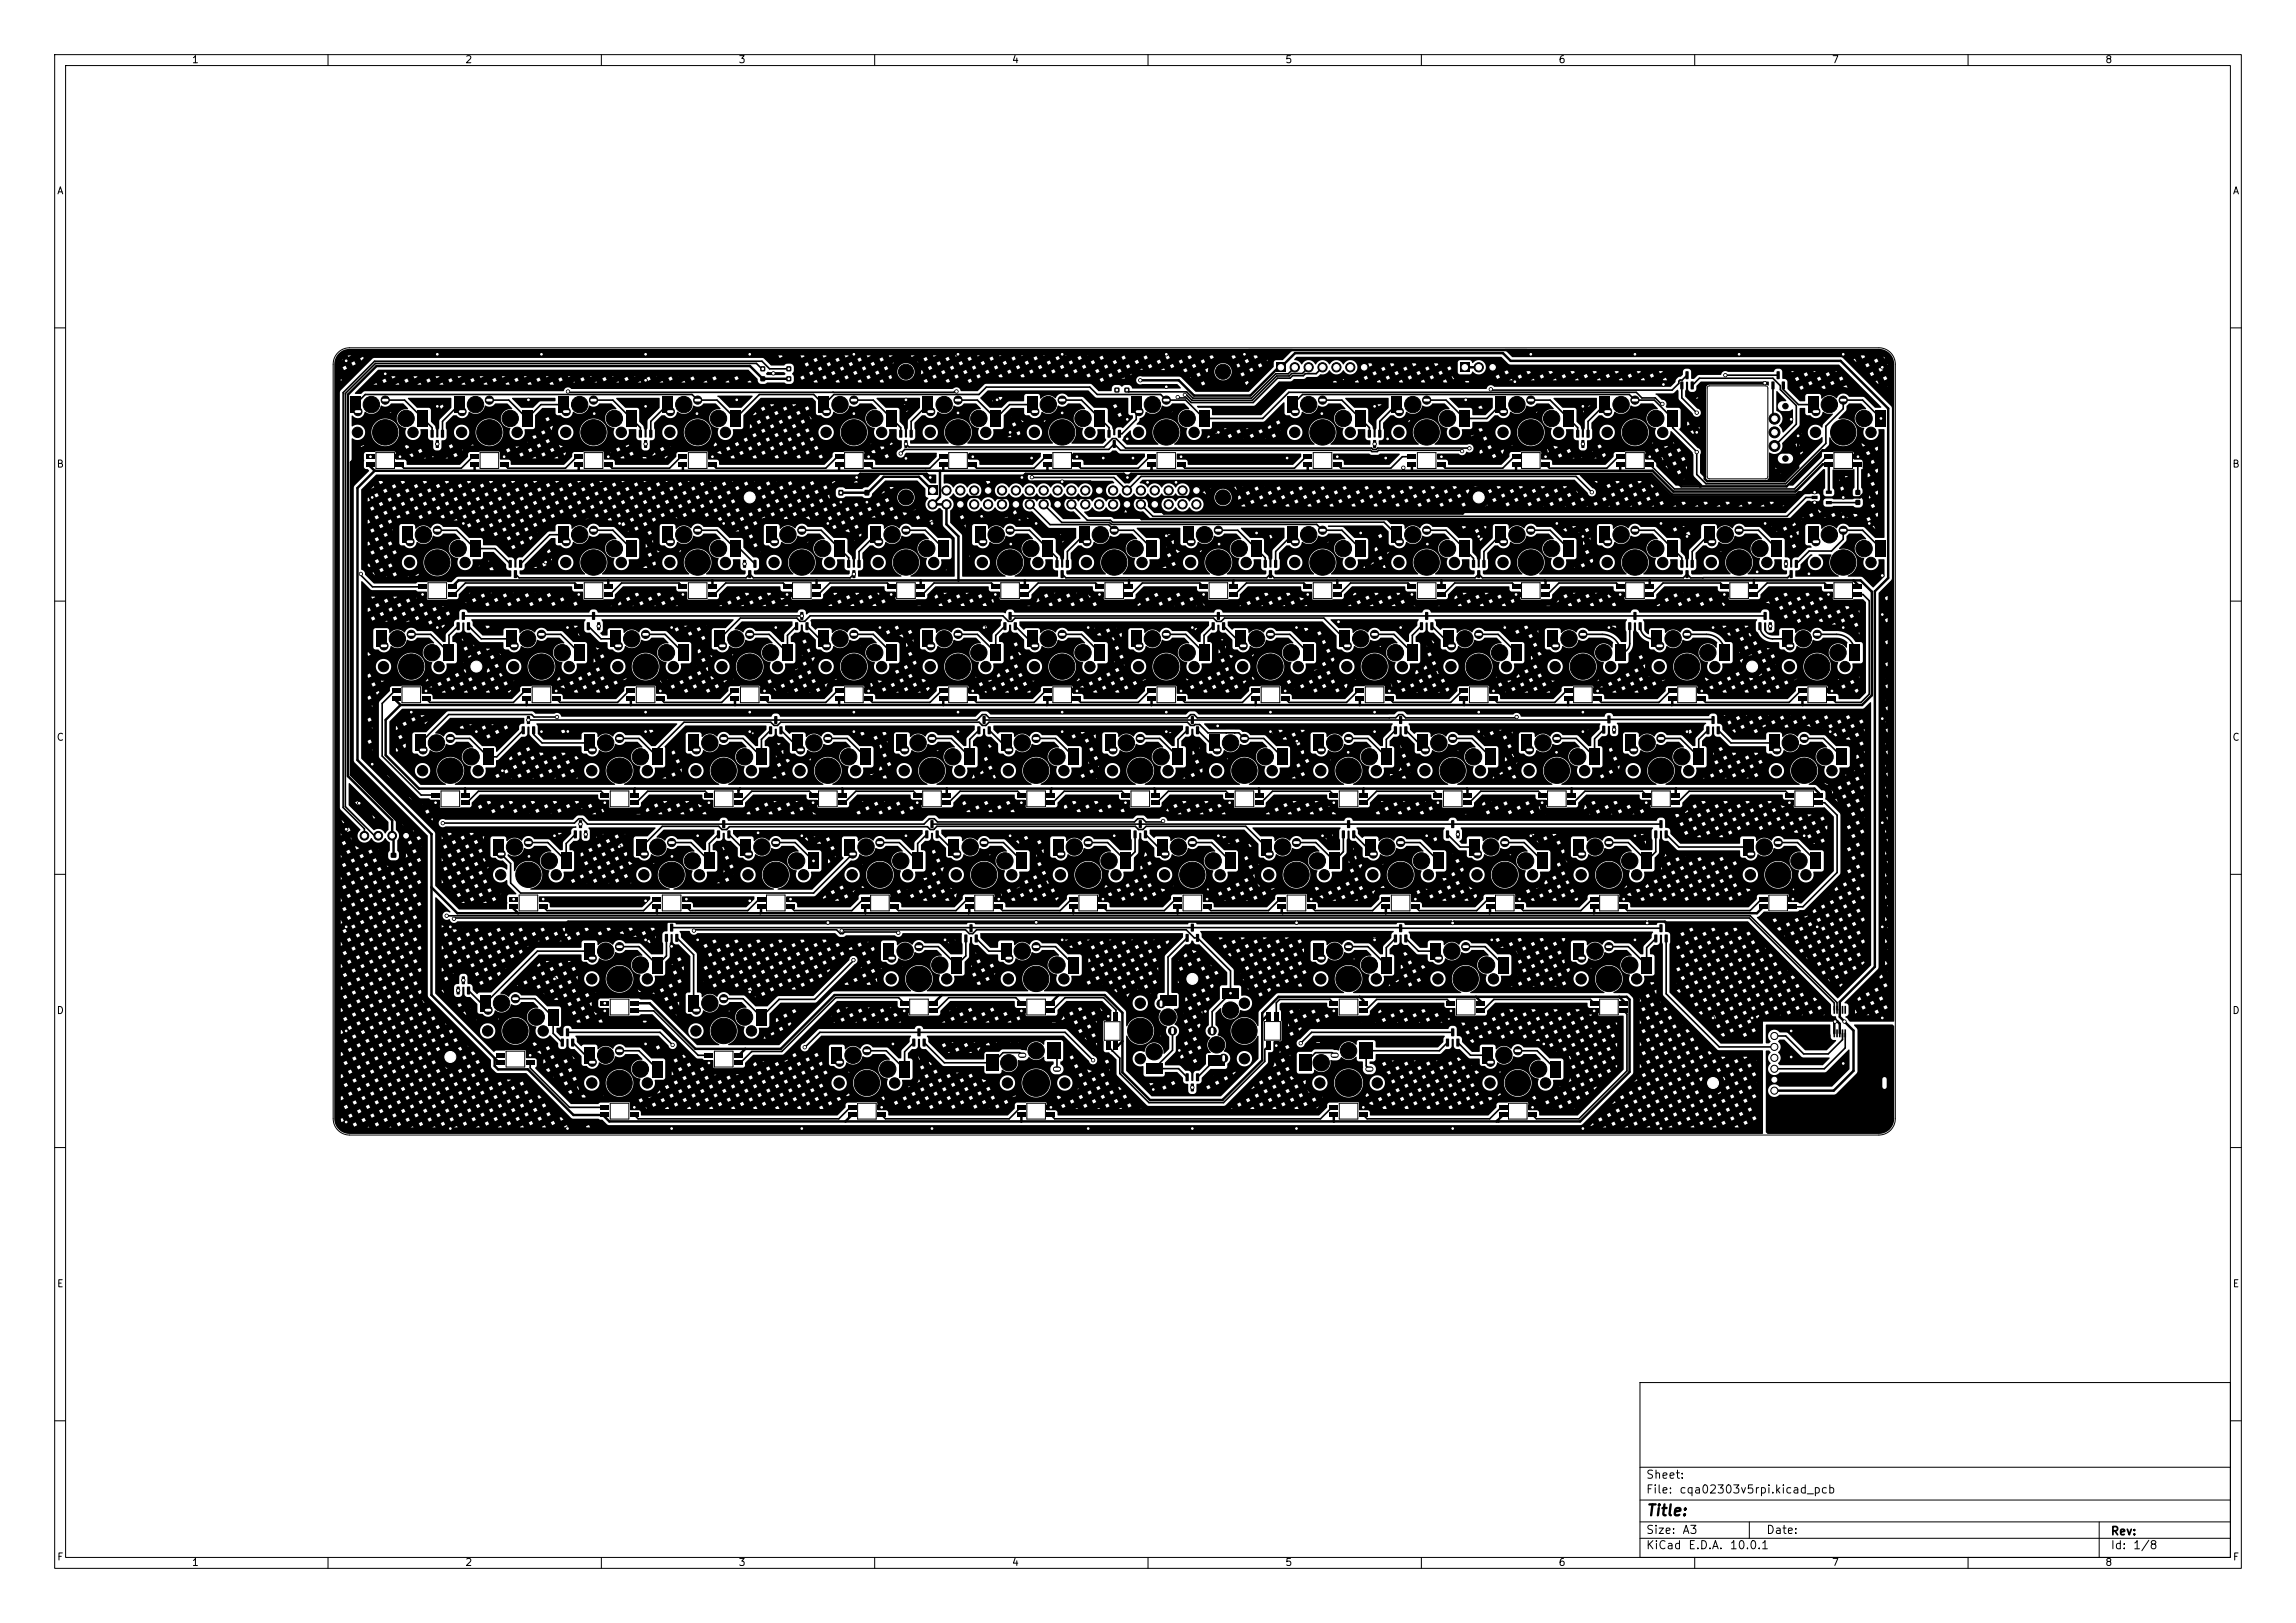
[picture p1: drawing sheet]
<svg xmlns="http://www.w3.org/2000/svg" width="420mm" height="297mm" viewBox="0 0 420 297" stroke-linecap="round" stroke-linejoin="round" font-family="sans-serif">
<defs><g id="words">
<text font-size="2" x="301" y="277.9">Title:</text>
<g font-size="1.5">
<text x="301" y="273.7">File:</text>
<text x="301" y="271">Sheet:</text>
<text x="307.1" y="273.7">cqa02303v5rpi.kicad_pcb</text>
<text x="301" y="281.1">Size:</text>
<text x="307.6" y="281.1">A3</text>
<text x="323" y="281.1">Date:</text>
<text x="386" y="281.3">Rev:</text>
<text x="301" y="283.9">KiCad</text>
<text x="308.7" y="283.9">E.D.A.</text>
<text x="316.3" y="283.9">10.0.1</text>
<text x="386" y="283.9">Id:</text>
<text x="390.1" y="283.9">1/8</text>
</g>
<g font-size="1.3">
<text x="35" y="11.9">1</text>
<text x="85" y="11.9">2</text>
<text x="135" y="11.9">3</text>
<text x="185" y="11.9">4</text>
<text x="235" y="11.9">5</text>
<text x="285" y="11.9">6</text>
<text x="335" y="11.9">7</text>
<text x="385" y="11.9">8</text>
<text x="10.3" y="35.9">A</text>
<text x="408.3" y="35.9">A</text>
<text x="10.3" y="85.9">B</text>
<text x="408.2" y="85.9">B</text>
<text x="10.3" y="135.9">C</text>
<text x="408.2" y="135.9">C</text>
<text x="10.3" y="185.9">D</text>
<text x="408.2" y="185.9">D</text>
<text x="10.3" y="235.9">E</text>
<text x="408.3" y="235.9">E</text>
<text x="10.3" y="285.9">F</text>
<text x="35" y="286.9">1</text>
<text x="85" y="286.9">2</text>
<text x="135" y="286.9">3</text>
<text x="185" y="286.9">4</text>
<text x="235" y="286.9">5</text>
<text x="285" y="286.9">6</text>
<text x="335" y="286.9">7</text>
<text x="385" y="286.9">8</text>
<text x="408.3" y="285.9">F</text>
</g>
</g></defs>
<g fill="none" stroke="#000" stroke-width=".18">
<path d="M10 10h400v277h-400zM12 12h396v273h-396zM60 10v2M110 10v2M160 10v2M210 10v2M260 10v2M310 10v2M360 10v2M10 60h2M61.8 64.5a3 3 0 0 1 2.1-.9h279.8a3 3 0 0 1 3 3v138.1a3 3 0 0 1-3 3h-279.8a3 3 0 0 1-3-3v-138.1a3 3 0 0 1 .9-2.1zM312.4 70.7l.3-.1h10.3l.3 .2 .1 16.4-.2 .4h-10.5l-.4-.1v-16.5z"/>
<path d="M408 60h2M68.8 82.8h3.4v2.9h-3.4zM87.8 82.8h3.4v2.9h-3.4zM106.9 82.8h3.4v2.9h-3.4zM125.9 82.8h3.4v2.9h-3.4zM154.5 82.8h3.4v2.9h-3.4zM173.5 82.8h3.4v2.9h-3.4zM192.6 82.8h3.4v2.9h-3.4zM211.6 82.8h3.4v2.9h-3.4zM240.2 82.8h3.4v2.9h-3.4zM259.3 82.8h3.4v2.9h-3.4zM278.3 82.8h3.4v2.9h-3.4z"/>
<path d="M297.4 82.8h3.4v2.9h-3.4zM335.5 82.8h3.4v2.9h-3.4zM10 110h2M78.3 106.6h3.4v2.9h-3.4zM106.9 106.6h3.4v2.9h-3.4zM125.9 106.6h3.4v2.9h-3.4zM145 106.6h3.4v2.9h-3.4zM164 106.6h3.4v2.9h-3.4zM183.1 106.6h3.4v2.9h-3.4zM202.1 106.6h3.4v2.9h-3.4zM221.2 106.6h3.4v2.9h-3.4zM240.2 106.6h3.4v2.9h-3.4z"/>
<path d="M259.3 106.6h3.4v2.9h-3.4zM278.3 106.6h3.4v2.9h-3.4zM297.4 106.6h3.4v2.9h-3.4zM316.4 106.6h3.4v2.9h-3.4zM335.5 106.6h3.4v2.9h-3.4zM408 110h2M73.5 125.7h3.4v2.9h-3.4zM97.3 125.7h3.4v2.9h-3.4zM116.4 125.7h3.4v2.9h-3.4zM135.4 125.7h3.4v2.9h-3.4zM154.5 125.7h3.4v2.9h-3.4zM173.5 125.7h3.4v2.9h-3.4z"/>
<path d="M192.6 125.7h3.4v2.9h-3.4zM211.6 125.7h3.4v2.9h-3.4zM230.7 125.7h3.4v2.9h-3.4zM249.7 125.7h3.4v2.9h-3.4zM268.8 125.7h3.4v2.9h-3.4zM287.8 125.7h3.4v2.9h-3.4zM306.9 125.7h3.4v2.9h-3.4zM330.7 125.7h3.4v2.9h-3.4zM10 160h2M80.7 144.7h3.4v2.9h-3.4zM111.6 144.7h3.4v2.9h-3.4zM130.7 144.7h3.4v2.9h-3.4z"/>
<path d="M149.7 144.7h3.4v2.9h-3.4zM168.8 144.7h3.4v2.9h-3.4zM187.8 144.7h3.4v2.9h-3.4zM206.9 144.7h3.4v2.9h-3.4zM225.9 144.7h3.4v2.9h-3.4zM245 144.7h3.4v2.9h-3.4zM264 144.7h3.4v2.9h-3.4zM283.1 144.7h3.4v2.9h-3.4zM302.1 144.7h3.4v2.9h-3.4zM328.3 144.7h3.4v2.9h-3.4zM408 160h2M95 163.8h3.4v2.9h-3.4z"/>
<path d="M121.2 163.8h3.4v2.9h-3.4zM140.2 163.8h3.4v2.9h-3.4zM159.3 163.8h3.4v2.9h-3.4zM178.3 163.8h3.4v2.9h-3.4zM197.4 163.8h3.4v2.9h-3.4zM216.4 163.8h3.4v2.9h-3.4zM235.5 163.8h3.4v2.9h-3.4zM254.5 163.8h3.4v2.9h-3.4zM273.6 163.8h3.4v2.9h-3.4zM292.6 163.8h3.4v2.9h-3.4zM323.6 163.8h3.4v2.9h-3.4zM92.6 192.4h3.4v2.9h-3.4z"/>
<path d="M111.6 182.8h3.4v2.9h-3.4zM130.7 192.4h3.4v2.9h-3.4zM166.4 182.8h3.4v2.9h-3.4zM187.8 182.8h3.4v2.9h-3.4zM202 187h2.9v3.4h-2.9zM231.3 186.9h2.9v3.4h-2.9zM245 182.8h3.4v2.9h-3.4zM266.4 182.8h3.4v2.9h-3.4zM292.6 182.8h3.4v2.9h-3.4zM10 210h2M111.6 201.9h3.4v2.9h-3.4zM156.9 201.9h3.4v2.9h-3.4z"/>
<path d="M187.8 201.9h3.4v2.9h-3.4zM245 201.9h3.4v2.9h-3.4zM275.9 201.9h3.4v2.9h-3.4zM408 210h2M300 253h108v32h-108zM10 260h2M300 278.5h108M300 274.5h108M300 268.5h108M320 278.5v3M384 278.5v6.5M408 260h2"/>
<path d="M60 285v2M110 285v2M160 285v2M210 285v2M260 285v2M300 281.5h108M310 285v2M360 285v2"/>
</g>
<g fill="#000" stroke="#000" stroke-width=".18">
<circle cx="63.3" cy="66" r=".3"/>
<circle cx="65.4" cy="79.1" r=".95"/>
<circle cx="65.5" cy="75.3" r=".75"/>
<circle cx="67.9" cy="74" r="1.5"/>
<circle cx="70.5" cy="79.1" r="2.32"/>
<circle cx="70.5" cy="73.2" r=".75"/>
<circle cx="70.5" cy="68.4" r=".3"/>
<circle cx="74.3" cy="76.6" r="1.5"/>
<circle cx="75.5" cy="79.1" r=".95"/>
<circle cx="80" cy="74.4" r=".3"/>
<circle cx="80" cy="64.8" r=".3"/>
<circle cx="84.4" cy="79.1" r=".95"/>
<circle cx="84.5" cy="75.3" r=".75"/>
<circle cx="87" cy="74" r="1.5"/>
<circle cx="89.5" cy="79.1" r="2.32"/>
<circle cx="89.5" cy="73.2" r=".75"/>
<circle cx="93.3" cy="76.6" r="1.5"/>
<circle cx="94.6" cy="79.1" r=".95"/>
<circle cx="96.7" cy="73.2" r=".3"/>
<circle cx="99" cy="64.8" r=".3"/>
<circle cx="103.5" cy="79.1" r=".95"/>
<circle cx="103.6" cy="75.3" r=".75"/>
<circle cx="103.9" cy="71.6" r=".3"/>
<circle cx="106" cy="74" r="1.5"/>
<circle cx="108.6" cy="79.1" r="2.32"/>
<circle cx="108.6" cy="73.2" r=".75"/>
<circle cx="108.7" cy="75.7" r=".3"/>
<circle cx="112.4" cy="76.6" r="1.5"/>
<circle cx="113.6" cy="79.1" r=".95"/>
<circle cx="118.1" cy="74.4" r=".3"/>
<circle cx="118.1" cy="64.8" r=".3"/>
<circle cx="118.1" cy="69.6" r=".3"/>
<circle cx="122.5" cy="79.1" r=".95"/>
<circle cx="122.6" cy="75.3" r=".75"/>
<circle cx="125.1" cy="74" r="1.5"/>
<circle cx="127.5" cy="75.7" r=".3"/>
<circle cx="127.6" cy="79.1" r="2.32"/>
<circle cx="127.6" cy="73.2" r=".75"/>
<circle cx="131.4" cy="76.6" r="1.5"/>
<circle cx="132.7" cy="79.1" r=".95"/>
<circle cx="134.8" cy="73.2" r=".3"/>
<circle cx="137.1" cy="64.8" r=".3"/>
<circle cx="139.5" cy="67.5" r=".3"/>
<circle cx="141.5" cy="68.3" r=".3"/>
<circle cx="144.3" cy="69.3" r=".3"/>
<circle cx="144.3" cy="67.5" r=".3"/>
<circle cx="151.1" cy="79.1" r=".95"/>
<circle cx="151.2" cy="75.3" r=".75"/>
<circle cx="153.7" cy="74" r="1.5"/>
<circle cx="156.2" cy="79.1" r="2.32"/>
<circle cx="156.2" cy="73.2" r=".75"/>
<circle cx="156.2" cy="64.8" r=".3"/>
<circle cx="156.2" cy="75.7" r=".3"/>
<circle cx="160" cy="76.6" r="1.5"/>
<circle cx="161.3" cy="79.1" r=".95"/>
<circle cx="165.7" cy="73.2" r=".3"/>
<circle cx="165.7" cy="68" r="1.37"/>
<circle cx="170.2" cy="79.1" r=".95"/>
<circle cx="170.2" cy="75.3" r=".75"/>
<circle cx="172.7" cy="74" r="1.5"/>
<circle cx="175" cy="71.6" r=".3"/>
<circle cx="175.2" cy="79.1" r="2.32"/>
<circle cx="175.2" cy="73.2" r=".75"/>
<circle cx="175.2" cy="75.6" r=".3"/>
<circle cx="175.2" cy="64.8" r=".3"/>
<circle cx="179.1" cy="76.6" r="1.5"/>
<circle cx="180.3" cy="79.1" r=".95"/>
<circle cx="182.4" cy="73.2" r=".3"/>
<circle cx="184.8" cy="79.1" r=".3"/>
<circle cx="189.2" cy="79.1" r=".95"/>
<circle cx="189.3" cy="75.3" r=".75"/>
<circle cx="191.8" cy="74" r="1.5"/>
<circle cx="194.3" cy="79.1" r="2.32"/>
<circle cx="194.3" cy="73.2" r=".75"/>
<circle cx="194.3" cy="64.8" r=".3"/>
<circle cx="194.3" cy="75.6" r=".3"/>
<circle cx="198.1" cy="76.6" r="1.5"/>
<circle cx="199.4" cy="79.1" r=".95"/>
<circle cx="204.3" cy="71.4" r=".3"/>
<circle cx="206.1" cy="71.4" r=".3"/>
<circle cx="206.2" cy="76.7" r=".3"/>
<circle cx="208.3" cy="79.1" r=".95"/>
<circle cx="208.3" cy="75.3" r=".75"/>
<circle cx="208.6" cy="69.6" r=".3"/>
<circle cx="210.8" cy="74" r="1.5"/>
<circle cx="213.3" cy="79.1" r="2.32"/>
<circle cx="213.3" cy="73.2" r=".75"/>
<circle cx="213.3" cy="70.8" r=".3"/>
<circle cx="213.3" cy="64.8" r=".3"/>
<circle cx="215.4" cy="72.7" r=".3"/>
<circle cx="216.7" cy="72.3" r=".3"/>
<circle cx="217.2" cy="76.6" r="1.5"/>
<circle cx="218.4" cy="79.1" r=".95"/>
<circle cx="222.9" cy="79.1" r=".3"/>
<circle cx="223.7" cy="68" r="1.37"/>
<circle cx="227.6" cy="64.8" r=".3"/>
<circle cx="236.8" cy="79.1" r=".95"/>
<circle cx="236.8" cy="67.2" r=".85"/>
<circle cx="236.9" cy="75.3" r=".75"/>
<circle cx="239.4" cy="67.2" r=".85"/>
<circle cx="239.4" cy="74" r="1.5"/>
<circle cx="241.8" cy="75.7" r=".3"/>
<circle cx="241.9" cy="79.1" r="2.32"/>
<circle cx="241.9" cy="73.2" r=".75"/>
<circle cx="241.9" cy="67.2" r=".85"/>
<circle cx="244.5" cy="67.2" r=".85"/>
<circle cx="245.7" cy="76.6" r="1.5"/>
<circle cx="247" cy="79.1" r=".95"/>
<circle cx="247" cy="67.2" r=".85"/>
<circle cx="249.5" cy="67.2" r=".85"/>
<circle cx="251.4" cy="74.4" r=".3"/>
<circle cx="255.9" cy="79.1" r=".95"/>
<circle cx="256" cy="75.3" r=".75"/>
<circle cx="258.4" cy="74" r="1.5"/>
<circle cx="261" cy="79.1" r="2.33"/>
<circle cx="261" cy="73.2" r=".75"/>
<circle cx="264.8" cy="76.6" r="1.5"/>
<circle cx="266" cy="79.1" r=".95"/>
<circle cx="268.1" cy="73.2" r=".3"/>
<circle cx="270.5" cy="67.2" r=".85"/>
<circle cx="272.7" cy="71.2" r=".3"/>
<circle cx="273" cy="67.2" r=".85"/>
<circle cx="274.9" cy="79.1" r=".95"/>
<circle cx="275" cy="75.3" r=".75"/>
<circle cx="277.1" cy="69.8" r=".3"/>
<circle cx="277.5" cy="74" r="1.5"/>
<circle cx="280" cy="64.8" r=".3"/>
<circle cx="280" cy="79.1" r="2.33"/>
<circle cx="280" cy="73.2" r=".75"/>
<circle cx="283.8" cy="76.6" r="1.5"/>
<circle cx="285.1" cy="79.1" r=".95"/>
<circle cx="289.5" cy="74.4" r=".3"/>
<circle cx="294" cy="79.1" r=".95"/>
<circle cx="294.1" cy="75.3" r=".75"/>
<circle cx="296.5" cy="74" r="1.5"/>
<circle cx="299.1" cy="64.8" r=".3"/>
<circle cx="299.1" cy="79.1" r="2.33"/>
<circle cx="299.1" cy="73.2" r=".75"/>
<circle cx="302.9" cy="76.6" r="1.5"/>
<circle cx="304.1" cy="73.9" r=".3"/>
<circle cx="304.1" cy="79.1" r=".95"/>
<circle cx="304.3" cy="70.4" r=".3"/>
<circle cx="310.4" cy="75.5" r=".3"/>
<circle cx="310.4" cy="79.1" r=".3"/>
<circle cx="315.6" cy="68.7" r=".3"/>
<circle cx="318.1" cy="64.8" r=".3"/>
<circle cx="322.8" cy="70.1" r=".3"/>
<circle cx="324.6" cy="76.6" r="1"/>
<circle cx="324.6" cy="79.1" r="1"/>
<circle cx="326.6" cy="74.3" r=".5"/>
<circle cx="327.6" cy="76.7" r=".3"/>
<circle cx="328.9" cy="79.8" r=".3"/>
<circle cx="332.1" cy="79.1" r=".95"/>
<circle cx="332.2" cy="75.3" r=".75"/>
<circle cx="334.6" cy="74" r="1.5"/>
<circle cx="337.2" cy="64.8" r=".3"/>
<circle cx="337.2" cy="79.1" r="2.33"/>
<circle cx="337.2" cy="73.2" r=".75"/>
<circle cx="341" cy="76.6" r="1.5"/>
<circle cx="342.2" cy="79.1" r=".95"/>
<circle cx="344.1" cy="76.6" r=".3"/>
<circle cx="344.3" cy="67.2" r=".3"/>
<circle cx="67.8" cy="83.6" r=".3"/>
<circle cx="68.1" cy="91" r=".3"/>
<circle cx="73.2" cy="83.6" r=".3"/>
<circle cx="75" cy="99.1" r=".75"/>
<circle cx="77.5" cy="97.9" r="1.5"/>
<circle cx="80" cy="97" r=".75"/>
<circle cx="80" cy="81.2" r=".3"/>
<circle cx="84.8" cy="95.8" r=".3"/>
<circle cx="92.2" cy="83.6" r=".3"/>
<circle cx="103.6" cy="99.1" r=".75"/>
<circle cx="106" cy="97.9" r="1.5"/>
<circle cx="108.6" cy="97" r=".75"/>
<circle cx="111.3" cy="83.6" r=".3"/>
<circle cx="113.3" cy="95.8" r=".3"/>
<circle cx="118.1" cy="81.2" r=".3"/>
<circle cx="122.6" cy="99.1" r=".75"/>
<circle cx="125.1" cy="97.9" r="1.5"/>
<circle cx="127.6" cy="97" r=".75"/>
<circle cx="130.3" cy="83.6" r=".3"/>
<circle cx="132.4" cy="95.8" r=".3"/>
<circle cx="137.1" cy="91" r="2"/>
<circle cx="141.7" cy="99.1" r=".75"/>
<circle cx="144.1" cy="97.9" r="1.5"/>
<circle cx="146.7" cy="97" r=".75"/>
<circle cx="151.4" cy="95.8" r=".3"/>
<circle cx="153.8" cy="90.2" r=".3"/>
<circle cx="153.8" cy="91.9" r=".3"/>
<circle cx="156.7" cy="87.4" r=".3"/>
<circle cx="158.6" cy="91.9" r=".3"/>
<circle cx="158.9" cy="83.6" r=".3"/>
<circle cx="160.7" cy="99.1" r=".75"/>
<circle cx="163.2" cy="97.9" r="1.5"/>
<circle cx="164.8" cy="83" r=".3"/>
<circle cx="165.7" cy="97" r=".75"/>
<circle cx="165.7" cy="81.2" r=".3"/>
<circle cx="165.7" cy="83.9" r=".3"/>
<circle cx="165.7" cy="91" r="1.37"/>
<circle cx="170.2" cy="87.4" r=".3"/>
<circle cx="170.5" cy="95.8" r=".3"/>
<circle cx="170.6" cy="92.3" r=".85"/>
<circle cx="173.1" cy="92.3" r=".85"/>
<circle cx="173.1" cy="89.8" r=".85"/>
<circle cx="175.7" cy="92.3" r=".85"/>
<circle cx="175.7" cy="89.8" r=".85"/>
<circle cx="177.9" cy="83.6" r=".3"/>
<circle cx="178.2" cy="89.8" r=".85"/>
<circle cx="178.2" cy="92.3" r=".85"/>
<circle cx="179.6" cy="94.5" r=".3"/>
<circle cx="179.8" cy="99.1" r=".75"/>
<circle cx="180.7" cy="89.8" r=".85"/>
<circle cx="180.7" cy="92.3" r=".85"/>
<circle cx="182.2" cy="97.9" r="1.5"/>
<circle cx="183.3" cy="92.3" r=".85"/>
<circle cx="183.3" cy="89.8" r=".85"/>
<circle cx="184.8" cy="97" r=".75"/>
<circle cx="184.9" cy="99.6" r=".3"/>
<circle cx="185.8" cy="92.3" r=".85"/>
<circle cx="185.8" cy="89.8" r=".85"/>
<circle cx="186.9" cy="87.4" r=".3"/>
<circle cx="188.4" cy="92.3" r=".85"/>
<circle cx="188.4" cy="89.8" r=".85"/>
<circle cx="188.7" cy="83.8" r=".3"/>
<circle cx="188.8" cy="87.3" r=".3"/>
<circle cx="189.5" cy="95.8" r=".3"/>
<circle cx="190.9" cy="92.3" r=".85"/>
<circle cx="190.9" cy="89.8" r=".85"/>
<circle cx="193.4" cy="89.8" r=".85"/>
<circle cx="193.4" cy="92.3" r=".85"/>
<circle cx="194.3" cy="88.1" r=".3"/>
<circle cx="196" cy="92.3" r=".85"/>
<circle cx="196" cy="89.8" r=".85"/>
<circle cx="197" cy="83.6" r=".3"/>
<circle cx="198.5" cy="92.3" r=".85"/>
<circle cx="198.5" cy="89.8" r=".85"/>
<circle cx="198.8" cy="99.1" r=".75"/>
<circle cx="201.1" cy="89.8" r=".85"/>
<circle cx="201.1" cy="92.3" r=".85"/>
<circle cx="201.3" cy="97.9" r="1.5"/>
<circle cx="201.8" cy="83.8" r=".3"/>
<circle cx="203.6" cy="89.8" r=".85"/>
<circle cx="203.6" cy="92.3" r=".85"/>
<circle cx="203.8" cy="97" r=".75"/>
<circle cx="206.1" cy="92.3" r=".85"/>
<circle cx="206.1" cy="89.8" r=".85"/>
<circle cx="206.2" cy="80.3" r=".3"/>
<circle cx="206.2" cy="87.4" r=".3"/>
<circle cx="207.2" cy="83.8" r=".3"/>
<circle cx="208.7" cy="92.3" r=".85"/>
<circle cx="208.7" cy="89.8" r=".85"/>
<circle cx="209.9" cy="88.3" r=".3"/>
<circle cx="211.2" cy="89.8" r=".85"/>
<circle cx="211.2" cy="92.3" r=".85"/>
<circle cx="213.3" cy="98" r=".3"/>
<circle cx="213.8" cy="92.3" r=".85"/>
<circle cx="213.8" cy="89.8" r=".85"/>
<circle cx="215.1" cy="88.3" r=".3"/>
<circle cx="216" cy="83.6" r=".3"/>
<circle cx="216.3" cy="89.8" r=".85"/>
<circle cx="216.3" cy="92.3" r=".85"/>
<circle cx="217.9" cy="99.1" r=".75"/>
<circle cx="218.8" cy="89.8" r=".85"/>
<circle cx="218.8" cy="92.3" r=".85"/>
<circle cx="220.3" cy="97.9" r="1.5"/>
<circle cx="222.9" cy="97" r=".75"/>
<circle cx="223" cy="99.6" r=".3"/>
<circle cx="223.7" cy="91" r="1.37"/>
<circle cx="229.9" cy="97.5" r=".3"/>
<circle cx="235.4" cy="83.8" r=".3"/>
<circle cx="236.9" cy="99.1" r=".75"/>
<circle cx="239.4" cy="97.9" r="1.5"/>
<circle cx="241.9" cy="97" r=".75"/>
<circle cx="244.6" cy="83.6" r=".3"/>
<circle cx="248.9" cy="97.5" r=".3"/>
<circle cx="251.4" cy="81.2" r=".3"/>
<circle cx="253.5" cy="83.8" r=".3"/>
<circle cx="253.8" cy="80.3" r=".3"/>
<circle cx="256" cy="99.1" r=".75"/>
<circle cx="256.7" cy="85.6" r=".3"/>
<circle cx="258.4" cy="97.9" r="1.5"/>
<circle cx="261" cy="97" r=".75"/>
<circle cx="261.1" cy="99.6" r=".3"/>
<circle cx="263.7" cy="83.6" r=".3"/>
<circle cx="267.4" cy="82.5" r=".3"/>
<circle cx="268.8" cy="82" r=".3"/>
<circle cx="270.5" cy="98.2" r=".3"/>
<circle cx="270.5" cy="91" r="2"/>
<circle cx="275" cy="99.1" r=".75"/>
<circle cx="277.5" cy="97.9" r="1.5"/>
<circle cx="280" cy="97" r=".75"/>
<circle cx="282.7" cy="83.6" r=".3"/>
<circle cx="284.8" cy="95.8" r=".3"/>
<circle cx="289.5" cy="81.2" r=".3"/>
<circle cx="289.5" cy="98.2" r=".3"/>
<circle cx="291.2" cy="90.1" r=".3"/>
<circle cx="294.1" cy="99.1" r=".75"/>
<circle cx="296.5" cy="97.9" r="1.5"/>
<circle cx="299.1" cy="97" r=".75"/>
<circle cx="301.8" cy="83.6" r=".3"/>
<circle cx="303.8" cy="95.8" r=".3"/>
<circle cx="308.6" cy="98.2" r=".3"/>
<circle cx="310.4" cy="82.7" r=".3"/>
<circle cx="313.1" cy="99.1" r=".75"/>
<circle cx="315.6" cy="97.9" r="1.5"/>
<circle cx="318.1" cy="97" r=".75"/>
<circle cx="322.9" cy="95.8" r=".3"/>
<circle cx="324.6" cy="81.6" r="1"/>
<circle cx="326.6" cy="83.9" r=".5"/>
<circle cx="327.6" cy="98.2" r=".3"/>
<circle cx="331.9" cy="90.1" r=".3"/>
<circle cx="331.9" cy="92" r=".3"/>
<circle cx="332.2" cy="99.1" r=".75"/>
<circle cx="334.6" cy="97.9" r="1.5"/>
<circle cx="337.2" cy="94.6" r=".3"/>
<circle cx="337.2" cy="91" r=".3"/>
<circle cx="337.2" cy="97" r=".75"/>
<circle cx="339.9" cy="83.6" r=".3"/>
<circle cx="341.9" cy="95.8" r=".3"/>
<circle cx="66" cy="105" r=".3"/>
<circle cx="70.2" cy="118.2" r=".75"/>
<circle cx="72.7" cy="116.9" r="1.5"/>
<circle cx="74.9" cy="102.9" r=".95"/>
<circle cx="75.2" cy="116.1" r=".75"/>
<circle cx="77.3" cy="108.8" r=".3"/>
<circle cx="79" cy="119.4" r="1.5"/>
<circle cx="80" cy="102.9" r="2.32"/>
<circle cx="80" cy="114.8" r=".3"/>
<circle cx="83.8" cy="100.4" r="1.5"/>
<circle cx="85.1" cy="102.9" r=".95"/>
<circle cx="94" cy="118.2" r=".75"/>
<circle cx="96.5" cy="116.9" r="1.5"/>
<circle cx="99" cy="116.1" r=".75"/>
<circle cx="99.8" cy="102.9" r=".3"/>
<circle cx="102.9" cy="119.4" r="1.5"/>
<circle cx="103.5" cy="102.9" r=".95"/>
<circle cx="103.8" cy="114.8" r=".3"/>
<circle cx="105.9" cy="108.8" r=".3"/>
<circle cx="108.6" cy="102.9" r="2.32"/>
<circle cx="109.5" cy="114.6" r=".3"/>
<circle cx="112.4" cy="100.4" r="1.5"/>
<circle cx="113.1" cy="118.2" r=".75"/>
<circle cx="113.6" cy="102.9" r=".95"/>
<circle cx="115.6" cy="116.9" r="1.5"/>
<circle cx="118.1" cy="116.1" r=".75"/>
<circle cx="121.9" cy="119.4" r="1.5"/>
<circle cx="122.5" cy="102.9" r=".95"/>
<circle cx="122.9" cy="114.8" r=".3"/>
<circle cx="124.9" cy="108.8" r=".3"/>
<circle cx="127.6" cy="102.9" r="2.32"/>
<circle cx="131.4" cy="100.4" r="1.5"/>
<circle cx="132.1" cy="118.2" r=".75"/>
<circle cx="132.7" cy="102.9" r=".95"/>
<circle cx="134.6" cy="116.9" r="1.5"/>
<circle cx="136.2" cy="103.2" r=".3"/>
<circle cx="137.1" cy="116.1" r=".75"/>
<circle cx="141" cy="119.4" r="1.5"/>
<circle cx="141.6" cy="102.9" r=".95"/>
<circle cx="141.9" cy="114.8" r=".3"/>
<circle cx="144" cy="108.8" r=".3"/>
<circle cx="146.7" cy="102.9" r="2.32"/>
<circle cx="146.7" cy="112.7" r=".3"/>
<circle cx="150.5" cy="100.4" r="1.5"/>
<circle cx="151.2" cy="118.2" r=".75"/>
<circle cx="151.7" cy="102.9" r=".95"/>
<circle cx="153.7" cy="116.9" r="1.5"/>
<circle cx="156.2" cy="116.1" r=".75"/>
<circle cx="156.2" cy="105.1" r=".3"/>
<circle cx="160" cy="119.4" r="1.5"/>
<circle cx="160.6" cy="102.9" r=".95"/>
<circle cx="161" cy="114.8" r=".3"/>
<circle cx="163" cy="108.8" r=".3"/>
<circle cx="165.7" cy="102.9" r="2.32"/>
<circle cx="169.5" cy="100.4" r="1.5"/>
<circle cx="170.2" cy="118.2" r=".75"/>
<circle cx="170.8" cy="102.9" r=".95"/>
<circle cx="172.7" cy="116.9" r="1.5"/>
<circle cx="175.2" cy="116.1" r=".75"/>
<circle cx="179.1" cy="119.4" r="1.5"/>
<circle cx="179.7" cy="102.9" r=".95"/>
<circle cx="180" cy="114.8" r=".3"/>
<circle cx="182.1" cy="108.8" r=".3"/>
<circle cx="184.8" cy="102.9" r="2.32"/>
<circle cx="188.6" cy="100.4" r="1.5"/>
<circle cx="189.3" cy="118.2" r=".75"/>
<circle cx="189.8" cy="102.9" r=".95"/>
<circle cx="191.8" cy="116.9" r="1.5"/>
<circle cx="194.3" cy="116.1" r=".75"/>
<circle cx="198.1" cy="119.4" r="1.5"/>
<circle cx="198.7" cy="102.9" r=".95"/>
<circle cx="199.1" cy="114.8" r=".3"/>
<circle cx="201.1" cy="108.8" r=".3"/>
<circle cx="203.8" cy="102.9" r="2.32"/>
<circle cx="207.6" cy="100.4" r="1.5"/>
<circle cx="208.3" cy="118.2" r=".75"/>
<circle cx="208.9" cy="102.9" r=".95"/>
<circle cx="210.8" cy="116.9" r="1.5"/>
<circle cx="213.3" cy="116.1" r=".75"/>
<circle cx="217.2" cy="119.4" r="1.5"/>
<circle cx="217.8" cy="102.9" r=".95"/>
<circle cx="218.1" cy="114.8" r=".3"/>
<circle cx="220.2" cy="108.8" r=".3"/>
<circle cx="222.9" cy="102.9" r="2.32"/>
<circle cx="226.7" cy="100.4" r="1.5"/>
<circle cx="227.4" cy="118.2" r=".75"/>
<circle cx="227.9" cy="102.9" r=".95"/>
<circle cx="229.9" cy="116.9" r="1.5"/>
<circle cx="232.4" cy="116.1" r=".75"/>
<circle cx="236.2" cy="119.4" r="1.5"/>
<circle cx="236.8" cy="102.9" r=".95"/>
<circle cx="237.2" cy="114.8" r=".3"/>
<circle cx="239.2" cy="108.8" r=".3"/>
<circle cx="241.9" cy="102.9" r="2.32"/>
<circle cx="244.8" cy="113.8" r=".3"/>
<circle cx="245.7" cy="100.4" r="1.5"/>
<circle cx="246.4" cy="118.2" r=".75"/>
<circle cx="247" cy="102.9" r=".95"/>
<circle cx="248.9" cy="116.9" r="1.5"/>
<circle cx="251.4" cy="116.1" r=".75"/>
<circle cx="255.3" cy="119.4" r="1.5"/>
<circle cx="255.9" cy="102.9" r=".95"/>
<circle cx="256.2" cy="114.8" r=".3"/>
<circle cx="258.3" cy="108.8" r=".3"/>
<circle cx="261" cy="102.9" r="2.33"/>
<circle cx="264.8" cy="100.4" r="1.5"/>
<circle cx="265.5" cy="118.2" r=".75"/>
<circle cx="266" cy="102.9" r=".95"/>
<circle cx="268" cy="116.9" r="1.5"/>
<circle cx="270.5" cy="116.1" r=".75"/>
<circle cx="274.3" cy="119.4" r="1.5"/>
<circle cx="274.9" cy="102.9" r=".95"/>
<circle cx="275.3" cy="114.8" r=".3"/>
<circle cx="277.3" cy="108.8" r=".3"/>
<circle cx="280" cy="102.9" r="2.33"/>
<circle cx="283.8" cy="100.4" r="1.5"/>
<circle cx="284.5" cy="118.2" r=".75"/>
<circle cx="285.1" cy="102.9" r=".95"/>
<circle cx="287" cy="116.9" r="1.5"/>
<circle cx="289.5" cy="116.1" r=".75"/>
<circle cx="293.4" cy="119.4" r="1.5"/>
<circle cx="294" cy="102.9" r=".95"/>
<circle cx="294.3" cy="114.8" r=".3"/>
<circle cx="296.4" cy="108.8" r=".3"/>
<circle cx="299.1" cy="102.9" r="2.33"/>
<circle cx="302.9" cy="100.4" r="1.5"/>
<circle cx="303.6" cy="118.2" r=".75"/>
<circle cx="304.1" cy="102.9" r=".95"/>
<circle cx="306.1" cy="116.9" r="1.5"/>
<circle cx="308.6" cy="116.1" r=".75"/>
<circle cx="312.4" cy="119.4" r="1.5"/>
<circle cx="313" cy="102.9" r=".95"/>
<circle cx="313.4" cy="114.8" r=".3"/>
<circle cx="315.4" cy="108.8" r=".3"/>
<circle cx="318.1" cy="102.9" r="2.33"/>
<circle cx="321.4" cy="104.6" r=".3"/>
<circle cx="321.9" cy="100.4" r="1.5"/>
<circle cx="323.2" cy="102.9" r=".95"/>
<circle cx="323.8" cy="114.6" r=".3"/>
<circle cx="326.7" cy="103.2" r=".3"/>
<circle cx="327.4" cy="118.2" r=".75"/>
<circle cx="329.9" cy="116.9" r="1.5"/>
<circle cx="330.9" cy="105" r=".3"/>
<circle cx="332.1" cy="102.9" r=".95"/>
<circle cx="332.4" cy="116.1" r=".75"/>
<circle cx="334.5" cy="108.8" r=".3"/>
<circle cx="336.2" cy="119.4" r="1.5"/>
<circle cx="337.2" cy="114.8" r=".3"/>
<circle cx="337.2" cy="102.9" r="2.33"/>
<circle cx="341" cy="100.4" r="1.5"/>
<circle cx="342.2" cy="102.9" r=".95"/>
<circle cx="344.3" cy="105.3" r=".3"/>
<circle cx="344.3" cy="112.5" r=".3"/>
<circle cx="68.1" cy="139.8" r=".3"/>
<circle cx="70.2" cy="122" r=".95"/>
<circle cx="75.2" cy="122" r="2.32"/>
<circle cx="75.2" cy="130.3" r=".3"/>
<circle cx="77.4" cy="137.2" r=".75"/>
<circle cx="77.9" cy="126.4" r=".3"/>
<circle cx="79.8" cy="136" r="1.5"/>
<circle cx="80.3" cy="122" r=".95"/>
<circle cx="82.4" cy="135.1" r=".75"/>
<circle cx="86.2" cy="138.5" r="1.5"/>
<circle cx="87.1" cy="122" r="2"/>
<circle cx="87.1" cy="133.9" r=".3"/>
<circle cx="94" cy="122" r=".95"/>
<circle cx="96.7" cy="131.8" r=".3"/>
<circle cx="99" cy="122" r="2.32"/>
<circle cx="99" cy="133.9" r=".3"/>
<circle cx="101.7" cy="126.4" r=".3"/>
<circle cx="101.9" cy="131.2" r=".3"/>
<circle cx="103.9" cy="133.9" r=".3"/>
<circle cx="104.1" cy="122" r=".95"/>
<circle cx="108.3" cy="137.2" r=".75"/>
<circle cx="110.8" cy="136" r="1.5"/>
<circle cx="113" cy="122" r=".95"/>
<circle cx="113.3" cy="135.1" r=".75"/>
<circle cx="117.1" cy="138.5" r="1.5"/>
<circle cx="118.1" cy="122" r="2.32"/>
<circle cx="118.1" cy="130.3" r=".3"/>
<circle cx="118.1" cy="133.9" r=".3"/>
<circle cx="120.8" cy="126.4" r=".3"/>
<circle cx="123.2" cy="122" r=".95"/>
<circle cx="127.4" cy="137.2" r=".75"/>
<circle cx="129.8" cy="136" r="1.5"/>
<circle cx="132.1" cy="122" r=".95"/>
<circle cx="132.4" cy="135.1" r=".75"/>
<circle cx="136.2" cy="138.5" r="1.5"/>
<circle cx="137.1" cy="122" r="2.32"/>
<circle cx="137.1" cy="130.3" r=".3"/>
<circle cx="137.1" cy="133.9" r=".3"/>
<circle cx="139.8" cy="126.4" r=".3"/>
<circle cx="142.2" cy="122" r=".95"/>
<circle cx="146.4" cy="137.2" r=".75"/>
<circle cx="148.9" cy="136" r="1.5"/>
<circle cx="151.1" cy="122" r=".95"/>
<circle cx="151.4" cy="135.1" r=".75"/>
<circle cx="155.2" cy="138.5" r="1.5"/>
<circle cx="156.2" cy="122" r="2.32"/>
<circle cx="156.2" cy="130.3" r=".3"/>
<circle cx="156.2" cy="133.9" r=".3"/>
<circle cx="158.9" cy="126.4" r=".3"/>
<circle cx="161.3" cy="122" r=".95"/>
<circle cx="165.5" cy="137.2" r=".75"/>
<circle cx="167.9" cy="136" r="1.5"/>
<circle cx="170.2" cy="122" r=".95"/>
<circle cx="170.5" cy="135.1" r=".75"/>
<circle cx="174.3" cy="138.5" r="1.5"/>
<circle cx="175.2" cy="122" r="2.32"/>
<circle cx="175.2" cy="130.3" r=".3"/>
<circle cx="175.2" cy="133.9" r=".3"/>
<circle cx="177.9" cy="126.4" r=".3"/>
<circle cx="180.3" cy="122" r=".95"/>
<circle cx="184.5" cy="137.2" r=".75"/>
<circle cx="187" cy="136" r="1.5"/>
<circle cx="189.2" cy="122" r=".95"/>
<circle cx="189.5" cy="135.1" r=".75"/>
<circle cx="193.3" cy="138.5" r="1.5"/>
<circle cx="194.3" cy="122" r="2.32"/>
<circle cx="194.3" cy="130.3" r=".3"/>
<circle cx="194.3" cy="133.9" r=".3"/>
<circle cx="197" cy="126.4" r=".3"/>
<circle cx="199.4" cy="122" r=".95"/>
<circle cx="203.6" cy="137.2" r=".75"/>
<circle cx="206" cy="136" r="1.5"/>
<circle cx="208.3" cy="122" r=".95"/>
<circle cx="208.6" cy="135.1" r=".75"/>
<circle cx="212.4" cy="138.5" r="1.5"/>
<circle cx="213.3" cy="122" r="2.32"/>
<circle cx="213.3" cy="130.3" r=".3"/>
<circle cx="213.3" cy="133.9" r=".3"/>
<circle cx="216" cy="126.4" r=".3"/>
<circle cx="218.4" cy="122" r=".95"/>
<circle cx="222.6" cy="137.2" r=".75"/>
<circle cx="222.7" cy="132.8" r=".3"/>
<circle cx="225.1" cy="136" r="1.5"/>
<circle cx="227.3" cy="122" r=".95"/>
<circle cx="227.6" cy="135.1" r=".75"/>
<circle cx="231.4" cy="138.5" r="1.5"/>
<circle cx="232.4" cy="122" r="2.32"/>
<circle cx="232.4" cy="130.3" r=".3"/>
<circle cx="232.4" cy="133.9" r=".3"/>
<circle cx="235.1" cy="126.4" r=".3"/>
<circle cx="237.2" cy="135.6" r=".3"/>
<circle cx="237.5" cy="122" r=".95"/>
<circle cx="241.7" cy="137.2" r=".75"/>
<circle cx="244.1" cy="136" r="1.5"/>
<circle cx="246.4" cy="122" r=".95"/>
<circle cx="246.6" cy="137.7" r=".3"/>
<circle cx="246.7" cy="135.1" r=".75"/>
<circle cx="250.5" cy="138.5" r="1.5"/>
<circle cx="251.4" cy="122" r="2.32"/>
<circle cx="251.4" cy="130.3" r=".3"/>
<circle cx="251.4" cy="133.9" r=".3"/>
<circle cx="254.1" cy="126.4" r=".3"/>
<circle cx="256.5" cy="122" r=".95"/>
<circle cx="260.7" cy="137.2" r=".75"/>
<circle cx="263.2" cy="136" r="1.5"/>
<circle cx="265.4" cy="122" r=".95"/>
<circle cx="265.7" cy="135.1" r=".75"/>
<circle cx="269.5" cy="138.5" r="1.5"/>
<circle cx="270.5" cy="130.3" r=".3"/>
<circle cx="270.5" cy="133.9" r=".3"/>
<circle cx="270.5" cy="122" r="2.33"/>
<circle cx="273.2" cy="126.4" r=".3"/>
<circle cx="275.6" cy="122" r=".95"/>
<circle cx="277.4" cy="131.2" r=".3"/>
<circle cx="279.8" cy="137.2" r=".75"/>
<circle cx="282.2" cy="136" r="1.5"/>
<circle cx="284.5" cy="122" r=".95"/>
<circle cx="284.7" cy="137.7" r=".3"/>
<circle cx="284.8" cy="135.1" r=".75"/>
<circle cx="288.6" cy="138.5" r="1.5"/>
<circle cx="289.5" cy="130.3" r=".3"/>
<circle cx="289.5" cy="133.9" r=".3"/>
<circle cx="289.5" cy="122" r="2.33"/>
<circle cx="292.2" cy="126.4" r=".3"/>
<circle cx="294.6" cy="122" r=".95"/>
<circle cx="295.3" cy="133.5" r=".3"/>
<circle cx="298.8" cy="137.2" r=".75"/>
<circle cx="301.3" cy="136" r="1.5"/>
<circle cx="303.5" cy="122" r=".95"/>
<circle cx="303.8" cy="135.1" r=".75"/>
<circle cx="307.6" cy="138.5" r="1.5"/>
<circle cx="308.6" cy="133.9" r=".3"/>
<circle cx="308.6" cy="122" r="2.33"/>
<circle cx="311.3" cy="126.4" r=".3"/>
<circle cx="313.7" cy="122" r=".95"/>
<circle cx="320.5" cy="122" r="2"/>
<circle cx="325" cy="137.2" r=".75"/>
<circle cx="327.3" cy="122" r=".95"/>
<circle cx="327.5" cy="136" r="1.5"/>
<circle cx="330" cy="135.1" r=".75"/>
<circle cx="332.4" cy="122" r="2.33"/>
<circle cx="333.8" cy="138.5" r="1.5"/>
<circle cx="334.8" cy="133.9" r=".3"/>
<circle cx="335.1" cy="126.4" r=".3"/>
<circle cx="337.5" cy="122" r=".95"/>
<circle cx="344.3" cy="131.5" r=".3"/>
<circle cx="63.3" cy="151.7" r=".3"/>
<circle cx="65.7" cy="147" r=".3"/>
<circle cx="66.7" cy="152.9" r=".8"/>
<circle cx="69.2" cy="152.9" r=".8"/>
<circle cx="71.7" cy="152.9" r=".8"/>
<circle cx="77.3" cy="141" r=".95"/>
<circle cx="79.7" cy="146.9" r=".3"/>
<circle cx="81" cy="150.6" r=".3"/>
<circle cx="82.4" cy="141" r="2.32"/>
<circle cx="87.5" cy="141" r=".95"/>
<circle cx="91.7" cy="156.3" r=".75"/>
<circle cx="91.9" cy="141" r=".3"/>
<circle cx="94.1" cy="155" r="1.5"/>
<circle cx="96.7" cy="154.2" r=".75"/>
<circle cx="96.8" cy="156.7" r=".3"/>
<circle cx="100.5" cy="157.5" r="1.5"/>
<circle cx="101.4" cy="152.9" r=".3"/>
<circle cx="106.2" cy="150.8" r=".3"/>
<circle cx="107.1" cy="152.7" r=".3"/>
<circle cx="108.3" cy="141" r=".95"/>
<circle cx="110.6" cy="146.9" r=".3"/>
<circle cx="113.3" cy="154.9" r=".3"/>
<circle cx="113.3" cy="141" r="2.32"/>
<circle cx="117.9" cy="156.3" r=".75"/>
<circle cx="118.4" cy="141" r=".95"/>
<circle cx="120.3" cy="155" r="1.5"/>
<circle cx="122.9" cy="154.2" r=".75"/>
<circle cx="122.9" cy="156.7" r=".3"/>
<circle cx="126.7" cy="157.5" r="1.5"/>
<circle cx="127.3" cy="141" r=".95"/>
<circle cx="127.6" cy="152.9" r=".3"/>
<circle cx="129.7" cy="146.9" r=".3"/>
<circle cx="132.4" cy="141" r="2.32"/>
<circle cx="136.9" cy="156.3" r=".75"/>
<circle cx="137.5" cy="141" r=".95"/>
<circle cx="138.7" cy="152.4" r=".3"/>
<circle cx="139.4" cy="155" r="1.5"/>
<circle cx="141.9" cy="154.2" r=".75"/>
<circle cx="145.7" cy="157.5" r="1.5"/>
<circle cx="146.4" cy="141" r=".95"/>
<circle cx="146.7" cy="152.9" r=".3"/>
<circle cx="148.7" cy="146.9" r=".3"/>
<circle cx="148.8" cy="157.5" r=".3"/>
<circle cx="151.4" cy="141" r="2.32"/>
<circle cx="156" cy="156.3" r=".75"/>
<circle cx="156.5" cy="141" r=".95"/>
<circle cx="158.4" cy="155" r="1.5"/>
<circle cx="161" cy="154.2" r=".75"/>
<circle cx="164.8" cy="157.5" r="1.5"/>
<circle cx="165.4" cy="141" r=".95"/>
<circle cx="165.7" cy="152.9" r=".3"/>
<circle cx="167.8" cy="146.9" r=".3"/>
<circle cx="170.5" cy="141" r="2.32"/>
<circle cx="175" cy="156.3" r=".75"/>
<circle cx="175.6" cy="141" r=".95"/>
<circle cx="177.5" cy="155" r="1.5"/>
<circle cx="180" cy="154.2" r=".75"/>
<circle cx="183.8" cy="157.5" r="1.5"/>
<circle cx="184.5" cy="141" r=".95"/>
<circle cx="184.8" cy="152.9" r=".3"/>
<circle cx="186.8" cy="146.9" r=".3"/>
<circle cx="189.5" cy="141" r="2.32"/>
<circle cx="194.1" cy="156.3" r=".75"/>
<circle cx="194.6" cy="141" r=".95"/>
<circle cx="196.5" cy="155" r="1.5"/>
<circle cx="199.1" cy="154.2" r=".75"/>
<circle cx="202.9" cy="157.5" r="1.5"/>
<circle cx="203.5" cy="141" r=".95"/>
<circle cx="203.8" cy="152.9" r=".3"/>
<circle cx="205.9" cy="146.9" r=".3"/>
<circle cx="208.6" cy="141" r="2.32"/>
<circle cx="212.8" cy="150.2" r=".3"/>
<circle cx="213.1" cy="156.3" r=".75"/>
<circle cx="213.7" cy="141" r=".95"/>
<circle cx="215.6" cy="155" r="1.5"/>
<circle cx="218.1" cy="154.2" r=".75"/>
<circle cx="221.9" cy="157.5" r="1.5"/>
<circle cx="222.6" cy="141" r=".95"/>
<circle cx="222.9" cy="152.9" r=".3"/>
<circle cx="224.9" cy="146.9" r=".3"/>
<circle cx="227.6" cy="141" r="2.32"/>
<circle cx="232.2" cy="156.3" r=".75"/>
<circle cx="232.7" cy="141" r=".95"/>
<circle cx="234.6" cy="155" r="1.5"/>
<circle cx="237.2" cy="154.2" r=".75"/>
<circle cx="241" cy="157.5" r="1.5"/>
<circle cx="241.6" cy="141" r=".95"/>
<circle cx="241.9" cy="152.9" r=".3"/>
<circle cx="244" cy="146.9" r=".3"/>
<circle cx="246.7" cy="141" r="2.32"/>
<circle cx="251.2" cy="156.3" r=".75"/>
<circle cx="251.8" cy="141" r=".95"/>
<circle cx="253.7" cy="155" r="1.5"/>
<circle cx="256.2" cy="154.2" r=".75"/>
<circle cx="260" cy="157.5" r="1.5"/>
<circle cx="260.7" cy="141" r=".95"/>
<circle cx="261" cy="152.9" r=".3"/>
<circle cx="263" cy="146.9" r=".3"/>
<circle cx="265.7" cy="141" r="2.33"/>
<circle cx="266.7" cy="152.7" r=".3"/>
<circle cx="270.3" cy="156.3" r=".75"/>
<circle cx="270.8" cy="141" r=".95"/>
<circle cx="272.7" cy="155" r="1.5"/>
<circle cx="275.3" cy="154.2" r=".75"/>
<circle cx="279.1" cy="157.5" r="1.5"/>
<circle cx="279.7" cy="141" r=".95"/>
<circle cx="280" cy="152.9" r=".3"/>
<circle cx="282.1" cy="146.9" r=".3"/>
<circle cx="284.8" cy="141" r="2.33"/>
<circle cx="289.3" cy="156.3" r=".75"/>
<circle cx="289.9" cy="141" r=".95"/>
<circle cx="291.8" cy="155" r="1.5"/>
<circle cx="294.3" cy="154.2" r=".75"/>
<circle cx="298.1" cy="157.5" r="1.5"/>
<circle cx="298.8" cy="141" r=".95"/>
<circle cx="299.1" cy="152.9" r=".3"/>
<circle cx="301.1" cy="146.9" r=".3"/>
<circle cx="303.8" cy="141" r="2.33"/>
<circle cx="308.9" cy="141" r=".95"/>
<circle cx="320.3" cy="156.3" r=".75"/>
<circle cx="322.7" cy="155" r="1.5"/>
<circle cx="324.9" cy="141" r=".95"/>
<circle cx="325.3" cy="154.2" r=".75"/>
<circle cx="327.3" cy="146.9" r=".3"/>
<circle cx="329.1" cy="157.5" r="1.5"/>
<circle cx="330" cy="152.9" r=".3"/>
<circle cx="330" cy="141" r="2.32"/>
<circle cx="335.1" cy="141" r=".95"/>
<circle cx="344.3" cy="150.6" r=".3"/>
<circle cx="63.3" cy="169.6" r=".3"/>
<circle cx="81.7" cy="167.6" r=".3"/>
<circle cx="82.4" cy="169.6" r=".3"/>
<circle cx="83" cy="168.1" r=".3"/>
<circle cx="84.8" cy="179.4" r=".3"/>
<circle cx="91.6" cy="160.1" r=".95"/>
<circle cx="94" cy="164.5" r=".3"/>
<circle cx="96.7" cy="160.1" r="2.32"/>
<circle cx="99.4" cy="164.5" r=".3"/>
<circle cx="101.4" cy="179.1" r=".3"/>
<circle cx="101.7" cy="160.1" r=".95"/>
<circle cx="103.6" cy="171.1" r=".3"/>
<circle cx="108.3" cy="179.1" r=".95"/>
<circle cx="108.3" cy="175.3" r=".75"/>
<circle cx="110.8" cy="174.1" r="1.5"/>
<circle cx="113.3" cy="179.1" r="2.32"/>
<circle cx="113.3" cy="173.2" r=".75"/>
<circle cx="117.1" cy="176.6" r="1.5"/>
<circle cx="117.8" cy="160.1" r=".95"/>
<circle cx="118.1" cy="164.8" r=".3"/>
<circle cx="118.1" cy="172" r=".3"/>
<circle cx="118.4" cy="179.1" r=".95"/>
<circle cx="122.9" cy="160.1" r="2.32"/>
<circle cx="122.9" cy="173.2" r=".3"/>
<circle cx="125.6" cy="164.5" r=".3"/>
<circle cx="126.9" cy="170.3" r=".3"/>
<circle cx="127.6" cy="172" r=".3"/>
<circle cx="127.9" cy="160.1" r=".95"/>
<circle cx="136.8" cy="160.1" r=".95"/>
<circle cx="137.1" cy="164.8" r=".3"/>
<circle cx="141.9" cy="160.1" r="2.32"/>
<circle cx="144.6" cy="164.5" r=".3"/>
<circle cx="147" cy="160.1" r=".95"/>
<circle cx="151.4" cy="168.8" r=".3"/>
<circle cx="154" cy="170.3" r=".3"/>
<circle cx="155.9" cy="160.1" r=".95"/>
<circle cx="156.1" cy="175.7" r=".3"/>
<circle cx="161" cy="160.1" r="2.32"/>
<circle cx="163" cy="179.1" r=".95"/>
<circle cx="163.1" cy="175.3" r=".75"/>
<circle cx="164.3" cy="170.7" r=".3"/>
<circle cx="165.6" cy="174.1" r="1.5"/>
<circle cx="166" cy="160.1" r=".95"/>
<circle cx="168.1" cy="179.1" r="2.32"/>
<circle cx="168.1" cy="173.2" r=".75"/>
<circle cx="171.9" cy="176.6" r="1.5"/>
<circle cx="172.9" cy="172" r=".3"/>
<circle cx="173.2" cy="179.1" r=".95"/>
<circle cx="174.9" cy="160.1" r=".95"/>
<circle cx="180" cy="160.1" r="2.32"/>
<circle cx="182.7" cy="164.5" r=".3"/>
<circle cx="184.5" cy="179.1" r=".95"/>
<circle cx="184.5" cy="175.3" r=".75"/>
<circle cx="185.1" cy="160.1" r=".95"/>
<circle cx="187" cy="174.1" r="1.5"/>
<circle cx="189.5" cy="179.1" r="2.32"/>
<circle cx="189.5" cy="173.2" r=".75"/>
<circle cx="189.5" cy="168.8" r=".3"/>
<circle cx="193.3" cy="176.6" r="1.5"/>
<circle cx="194" cy="160.1" r=".95"/>
<circle cx="194.3" cy="172" r=".3"/>
<circle cx="194.6" cy="179.1" r=".95"/>
<circle cx="199.1" cy="160.1" r="2.32"/>
<circle cx="201.8" cy="164.5" r=".3"/>
<circle cx="204.1" cy="160.1" r=".95"/>
<circle cx="213" cy="160.1" r=".95"/>
<circle cx="218.1" cy="160.1" r="2.32"/>
<circle cx="218.1" cy="179.1" r="2"/>
<circle cx="220.8" cy="164.5" r=".3"/>
<circle cx="223.2" cy="160.1" r=".95"/>
<circle cx="232.1" cy="160.1" r=".95"/>
<circle cx="237.2" cy="160.1" r="2.32"/>
<circle cx="237.2" cy="168.9" r=".3"/>
<circle cx="239.9" cy="164.5" r=".3"/>
<circle cx="241.6" cy="179.1" r=".95"/>
<circle cx="241.7" cy="175.3" r=".75"/>
<circle cx="242.2" cy="160.1" r=".95"/>
<circle cx="244.1" cy="174.1" r="1.5"/>
<circle cx="246.7" cy="179.1" r="2.32"/>
<circle cx="246.7" cy="173.2" r=".75"/>
<circle cx="250.5" cy="176.6" r="1.5"/>
<circle cx="251.1" cy="160.1" r=".95"/>
<circle cx="251.4" cy="172" r=".3"/>
<circle cx="251.8" cy="179.1" r=".95"/>
<circle cx="256.2" cy="160.1" r="2.33"/>
<circle cx="258.9" cy="164.5" r=".3"/>
<circle cx="261.3" cy="160.1" r=".95"/>
<circle cx="263" cy="179.1" r=".95"/>
<circle cx="263.1" cy="175.3" r=".75"/>
<circle cx="265.6" cy="174.1" r="1.5"/>
<circle cx="265.7" cy="168.9" r=".3"/>
<circle cx="268.1" cy="179.1" r="2.32"/>
<circle cx="268.1" cy="173.2" r=".75"/>
<circle cx="270.2" cy="160.1" r=".95"/>
<circle cx="271.9" cy="176.6" r="1.5"/>
<circle cx="272.9" cy="172" r=".3"/>
<circle cx="273.2" cy="179.1" r=".95"/>
<circle cx="275.3" cy="160.1" r="2.33"/>
<circle cx="278" cy="164.5" r=".3"/>
<circle cx="280.3" cy="160.1" r=".95"/>
<circle cx="289.2" cy="160.1" r=".95"/>
<circle cx="289.2" cy="179.1" r=".95"/>
<circle cx="289.3" cy="175.3" r=".75"/>
<circle cx="291.8" cy="174.1" r="1.5"/>
<circle cx="294.3" cy="179.1" r="2.33"/>
<circle cx="294.3" cy="160.1" r="2.33"/>
<circle cx="294.3" cy="173.2" r=".75"/>
<circle cx="297" cy="164.5" r=".3"/>
<circle cx="298.1" cy="176.6" r="1.5"/>
<circle cx="299.1" cy="172" r=".3"/>
<circle cx="299.4" cy="160.1" r=".95"/>
<circle cx="299.4" cy="179.1" r=".95"/>
<circle cx="301.3" cy="168.9" r=".3"/>
<circle cx="320.2" cy="160.1" r=".95"/>
<circle cx="325.3" cy="160.1" r="2.32"/>
<circle cx="328" cy="164.5" r=".3"/>
<circle cx="330.3" cy="160.1" r=".95"/>
<circle cx="332.4" cy="169.6" r=".3"/>
<circle cx="344.3" cy="169.6" r=".3"/>
<circle cx="63.3" cy="188.7" r=".3"/>
<circle cx="82.4" cy="193.4" r="2"/>
<circle cx="83.8" cy="181.3" r=".3"/>
<circle cx="89.2" cy="188.7" r=".95"/>
<circle cx="89.3" cy="184.9" r=".75"/>
<circle cx="91.7" cy="183.6" r="1.5"/>
<circle cx="94.3" cy="188.7" r="2.32"/>
<circle cx="94.3" cy="182.8" r=".75"/>
<circle cx="97" cy="193.1" r=".3"/>
<circle cx="98.1" cy="186.1" r="1.5"/>
<circle cx="99.4" cy="188.7" r=".95"/>
<circle cx="108.3" cy="198.2" r=".95"/>
<circle cx="108.3" cy="194.4" r=".75"/>
<circle cx="110.6" cy="183.6" r=".3"/>
<circle cx="110.6" cy="185" r=".3"/>
<circle cx="110.8" cy="193.1" r="1.5"/>
<circle cx="113.3" cy="198.2" r="2.32"/>
<circle cx="113.3" cy="192.3" r=".75"/>
<circle cx="117.1" cy="195.6" r="1.5"/>
<circle cx="118.1" cy="191" r=".3"/>
<circle cx="118.4" cy="198.2" r=".95"/>
<circle cx="123" cy="191.2" r=".3"/>
<circle cx="127.3" cy="188.7" r=".95"/>
<circle cx="127.4" cy="184.9" r=".75"/>
<circle cx="129.7" cy="194.5" r=".3"/>
<circle cx="129.8" cy="183.6" r="1.5"/>
<circle cx="132.4" cy="188.7" r="2.32"/>
<circle cx="132.4" cy="182.8" r=".75"/>
<circle cx="136.2" cy="186.1" r="1.5"/>
<circle cx="137.1" cy="181.5" r=".3"/>
<circle cx="137.5" cy="188.7" r=".95"/>
<circle cx="147.2" cy="191.6" r=".3"/>
<circle cx="153.5" cy="198.2" r=".95"/>
<circle cx="153.6" cy="194.4" r=".75"/>
<circle cx="156" cy="193.1" r="1.5"/>
<circle cx="158.6" cy="198.2" r="2.32"/>
<circle cx="158.6" cy="192.3" r=".75"/>
<circle cx="162.4" cy="195.6" r="1.5"/>
<circle cx="163.3" cy="191" r=".3"/>
<circle cx="163.7" cy="198.2" r=".95"/>
<circle cx="165.4" cy="185" r=".3"/>
<circle cx="184.3" cy="198.2" r=".95"/>
<circle cx="184.5" cy="194.5" r="1.5"/>
<circle cx="186.8" cy="185" r=".3"/>
<circle cx="189.5" cy="198.2" r="2.45"/>
<circle cx="189.5" cy="192.3" r="1.5"/>
<circle cx="194.8" cy="198.2" r=".95"/>
<circle cx="199.9" cy="194" r=".3"/>
<circle cx="202.7" cy="186" r=".3"/>
<circle cx="208.6" cy="188.7" r="2.32"/>
<circle cx="208.6" cy="183.6" r=".95"/>
<circle cx="208.6" cy="193.7" r=".95"/>
<circle cx="211" cy="199.4" r=".3"/>
<circle cx="211.1" cy="192.5" r="1.5"/>
<circle cx="212.4" cy="183.7" r=".75"/>
<circle cx="213.7" cy="186.1" r="1.5"/>
<circle cx="214.5" cy="188.7" r=".75"/>
<circle cx="215.7" cy="192.2" r=".3"/>
<circle cx="218.1" cy="199" r=".3"/>
<circle cx="220.5" cy="185.1" r=".3"/>
<circle cx="221.7" cy="188.7" r=".75"/>
<circle cx="222.6" cy="191.2" r="1.5"/>
<circle cx="223.8" cy="193.7" r=".75"/>
<circle cx="225.1" cy="181.8" r=".3"/>
<circle cx="225.1" cy="184.8" r="1.5"/>
<circle cx="227.6" cy="188.7" r="2.32"/>
<circle cx="227.6" cy="183.6" r=".95"/>
<circle cx="227.6" cy="193.7" r=".95"/>
<circle cx="233.5" cy="191.3" r=".3"/>
<circle cx="237.9" cy="190.9" r=".3"/>
<circle cx="241.4" cy="198.2" r=".95"/>
<circle cx="241.7" cy="194.5" r="1.5"/>
<circle cx="244" cy="185" r=".3"/>
<circle cx="246.7" cy="198.2" r="2.45"/>
<circle cx="246.7" cy="192.3" r="1.5"/>
<circle cx="251.9" cy="198.2" r=".95"/>
<circle cx="265.4" cy="185" r=".3"/>
<circle cx="272.6" cy="198.2" r=".95"/>
<circle cx="272.6" cy="194.4" r=".75"/>
<circle cx="275.1" cy="193.1" r="1.5"/>
<circle cx="277.6" cy="198.2" r="2.32"/>
<circle cx="277.6" cy="192.3" r=".75"/>
<circle cx="281.4" cy="195.6" r="1.5"/>
<circle cx="282.4" cy="191" r=".3"/>
<circle cx="282.7" cy="198.2" r=".95"/>
<circle cx="291.6" cy="185" r=".3"/>
<circle cx="313.4" cy="186.3" r=".3"/>
<circle cx="313.4" cy="198.2" r="2"/>
<circle cx="320.5" cy="186.3" r=".3"/>
<circle cx="324.6" cy="189.6" r=".65"/>
<circle cx="324.6" cy="199.6" r=".65"/>
<circle cx="324.6" cy="195.6" r=".65"/>
<circle cx="324.6" cy="193.6" r=".65"/>
<circle cx="324.6" cy="191.6" r=".65"/>
<circle cx="324.6" cy="197.6" r=".65"/>
<circle cx="327.6" cy="188.7" r=".3"/>
<circle cx="327.6" cy="193.4" r=".3"/>
<circle cx="335.7" cy="186.9" r=".3"/>
<circle cx="337.2" cy="194.6" r=".3"/>
<circle cx="337.4" cy="186.9" r=".3"/>
<circle cx="344.3" cy="186.3" r=".3"/>
<circle cx="63.3" cy="205.3" r=".3"/>
<circle cx="82.4" cy="206.5" r=".3"/>
<circle cx="103.8" cy="206.5" r=".3"/>
<circle cx="116" cy="202.6" r=".3"/>
<circle cx="122.9" cy="206.5" r=".3"/>
<circle cx="146.7" cy="206.5" r=".3"/>
<circle cx="161.3" cy="202.6" r=".3"/>
<circle cx="170.5" cy="206.5" r=".3"/>
<circle cx="192.2" cy="202.6" r=".3"/>
<circle cx="199.1" cy="206.5" r=".3"/>
<circle cx="218.1" cy="206.5" r=".3"/>
<circle cx="237.2" cy="206.5" r=".3"/>
<circle cx="249.4" cy="202.6" r=".3"/>
<circle cx="265.7" cy="206.5" r=".3"/>
<circle cx="280.3" cy="202.6" r=".3"/>
<circle cx="289.5" cy="206.5" r=".3"/>
<circle cx="303.8" cy="206.5" r=".3"/>
</g>
<g fill="#000">
<path d="M64 72.5h2v3h-2zM76.4 75.1h2v3h-2zM78.8 78.7h.5v1.4l-.5-.1zM80.7 78.7h.5v1.4l-.5-.1zM74.7 72.8l7.9 .1-.1 1.8-2.1 2.2-.3 3.1h-.3v-1.3l-.2-.7-.8-.8v-2.3l-.4-.3h-2.1l-.4-.3h4.5l.3 .5 .4-.4-.1-.4-.6 .3h-4.5l-1.3-1.3zM83 72.5h2v3h-2zM95.4 75.1h2v3h-2zM93.7 72.8h7.8l.1 .1v.4l-.1 .1h-2.6l-.3 .2-1.1 1h-2.1l-1.7-1.6zM102.1 72.5h2v3h-2zM114.5 75.1h2v3h-2zM116.9 78.7h.5v1.4l-.5-.1zM118.8 78.7h.5v1.4l-.5-.1z"/>
<path d="M112.8 72.8l7.9 .1-.1 1.8-2.1 2.2-.3 3.1h-.3v-1.3l-.2-.7-.8-.8v-2.2l-.1-.2-.3-.2h-2.1l-1.7-1.6zM121.1 72.5h2v3h-2zM133.5 75.1h2v3h-2zM131.3 72.4h6.3l.1 .1-2.1 2.1h-2.1l-2-1.9-.3-.1zM139.1 68.9h.8v.8h-.8zM139.1 67.1h.8v.8h-.8zM140.4 68.1h3l.3 .3-.2 .2h-3.1l-.3-.2zM143.9 68.9h.8v.8h-.8zM143.9 67.1h.8v.8h-.8zM149.7 72.5h2v3h-2zM162.1 75.1h2v3h-2zM164.5 78.7h.6l-.1 1.4-.5-.1z"/>
<path d="M166.4 78.7h.6l-.1 1.4-.5-.1zM160.4 72.8l7.9 .1v1.8l-2.2 2.2-.3 3.1h-.3v-1.3l-.2-.7-.8-.8v-1.9h1.3v.1l.4-.3-.4 .2h-1.3a.51 .51 0 0 0-.3-.7h-2.2l-.7-.6h4l.1 .1 .3-.1h-4.4l-.9-1zM168.7 72.5h2v3h-2zM167.3 77.3l1.3-1.3h.6a1.3 1.3 0 0 0 1.4 .5 1.3 1.3 0 0 0 .9-1.2 1.82 1.82 0 0 0 3-1.1 1.37 1.37 0 0 0 1.9-.4h2.2l.8 1a1.84 1.84 0 0 0-2 2.1 1.87 1.87 0 0 0 1.7 1.5 1.43 1.43 0 0 0 .4 1.9 1.43 1.43 0 0 0 1.9-.3h3.6l-.1-.3-.6 .3h-2.9l.3-.9h4.2l.3 .6 .4-.2-.1-.5h1.3v.2a1.4 1.4 0 0 0 2.1 1.1 1.4 1.4 0 0 0 0-2.4 1.4 1.4 0 0 0-2.1 1.1h-1.3v-.1l-.6 .2h-4.2v-.5l1.7-.1 .2-.3v-.7h1.5l.3 .6 .5-.3-.3-.5-.5 .2h-1.5v-.7h3.2l.2 .5 .2-.2h3.7l.1 .1 .3-.3h-.2l-.2 .2h-3.7l-.4-.3h-3.2v-.6h1.5h-1.5v-.3l1.4-1.3 2.3 .1 .1 1.1 .3 .2h.5a1.3 1.3 0 0 0 1.4 .5 1.3 1.3 0 0 0 1-1.2 1.82 1.82 0 0 0 2.9-1.1 1.37 1.37 0 0 0 1.9-.4h2.2l.9 1a1.84 1.84 0 0 0-2.1 2.1 1.87 1.87 0 0 0 1.7 1.5 1.45 1.45 0 0 0 1.2 2.1 1.45 1.45 0 0 0 1.4-1.9h1.4v1.4l.3 .5-.7 .7-5.7-.1a2.54 2.54 0 0 0 .3-3.6 2.54 2.54 0 0 0-3.6-.3 2.54 2.54 0 0 0-.3 3.6l.2 .2-.1 .2h-15.5l-.1-.1a2.57 2.57 0 0 0 .1-3.8 2.57 2.57 0 0 0-3.7 .1 2.57 2.57 0 0 0 .3 3.7l-7 .1-.1-.1v-.5a.68 .68 0 0 0 .9-.6v-1h1.4a1.4 1.4 0 0 0 1.9 1.5 1.4 1.4 0 0 0 .4-2.4 1.4 1.4 0 0 0-2.3 .8v.1h-1.4l-.1-.6zM181.1 75.1h2v3h-2zM187.8 72.5h2v3h-2zM179.3 72.7l1.4-1.3h18.3l1.3 1.3 .3 .1h5.7l.1 .1v2.7l.2 .3 .6 .1v.5l-1.7 1.8h-.2a.79 .79 0 0 0-1.3 .4v.9h-.3l-.3-1.6-.8-.8v-1.4h1.8l.3 .5 .5-.3-.3-.5-.5 .3h-1.8v-.8l-.2-.3-2.3-.1-.5-.4h4l.3 .5 .5-.3-.2-.4-.6 .2h-4l-1.5-1.5-2.7-.1a1.32 1.32 0 0 0-1.2-.6 1.32 1.32 0 0 0-1.1 .9 1.88 1.88 0 0 0-2.8 .1l-.1-.7-.3-.2h-2.2l-.4 .4v.9h-2.7l-.3 .2-1.1 1h-2.1l-1.3-1.3 1.9 .1-.1-.1h-1.8l-.5-.4v-.2h3.4l.2 .6 .5-.5-.1-.2zM200.2 75.1h2v3h-2zM202.6 78.7h.6l-.1 1.4-.5-.1zM203.9 71h.8v.8h-.8zM204.5 78.7h.6l-.1 1.4-.5-.1zM205.7 71h.8v.8h-.8z"/>
<path d="M206.8 72.5h2v3h-2zM219.2 75.1h2v3h-2zM209.6 75.4h.2a1.69 1.69 0 0 0 2 0h2.5l.2-.1-2.7 .1 .4-.4 .3-.8a1.56 1.56 0 0 0 1.9-.3l2.3-.1 .8 1a1.84 1.84 0 0 0-2 2.1 1.87 1.87 0 0 0 1.7 1.5 1.43 1.43 0 0 0 .3 1.8 1.43 1.43 0 0 0 1.8 0h12.3h-10.7l.4-.2-.1-.3h-.2l-.2 .5h-1.5l.4-.5h4.9l.2 .5 .6-.3-.2-.3h3.4l.3 .6 .5-.3-.2-.3h3.4l.3 .5 .5-.2-.3-.6-.5 .3h-3.4l-.1-.2-.5 .2h-3.4l-.1-.2-.5 .3h-4.9l.1-.4h2.6v.1l.6-.3-.2-.3h3.4l.2 .6 .6-.3-.2-.3h3.4l.3 .5 .5-.3h4.4a1.4 1.4 0 0 0 1.9 1.5 1.4 1.4 0 0 0 .4-2.4 1.4 1.4 0 0 0-2.2 .8l-.1 .1h-4.4l-.1-.2h3.4h-3.4l-.2-.3-.5 .3h-3.4l-.1-.2-.5 .2-3.4-.1-.4 .6h-2.6v-.7l1.5-.1 .3-.1h2.3l.1 .2 .4-.2h3.6v.2l.4-.2h-6.8l.1-.3h10.2l.2 .4 .5-.2-.3-.6-.4 .4h-10.2v-.8l.1-.1h11.6l.3 .5 .5-.3-.3-.5-.5 .3h-2.3l.2-.1 3.5-3.5 .2 .1v2.1l.3 .2h.6a1.3 1.3 0 0 0 1.4 .5 1.3 1.3 0 0 0 .9-1.2 1.82 1.82 0 0 0 2.9-1.1 1.37 1.37 0 0 0 1.9-.4h2.2l.9 1a1.84 1.84 0 0 0-2 2.1 1.87 1.87 0 0 0 1.7 1.5 1.45 1.45 0 0 0 1.1 2.1 1.45 1.45 0 0 0 1.5-1.9h1.3l.1 1.5a.83 .83 0 0 0 .9 .5v.7l-.1 .1h-7.1l-.1-.2a2.54 2.54 0 0 0 .4-3.8 2.54 2.54 0 0 0-3.8 .1 2.54 2.54 0 0 0 .5 3.7l-.1 .2h-25.5l-.1-.1a2.57 2.57 0 0 0 .4-3.9 2.57 2.57 0 0 0-3.8 .1 2.57 2.57 0 0 0 .5 3.8l-.1 .1h-5.7l-.8-.9 .2-.6 1.2-1.1h.2a1.44 1.44 0 0 0 1.3 1.7 1.44 1.44 0 0 0 1.5-1.6 1.44 1.44 0 0 0-1.8-1.2l.5-.7 .1-.5a1.25 1.25 0 0 0 1.1-1.1zM233.4 66.4h1.7v1.7h-1.7zM62 64.7a2.8 2.8 0 0 1 2-.9l172.5 .1-1.8 2h-1.3l-.3 .1-.1 1.2-4.6 4.5h-9.7l-1.7-1.7h2.7l.2 .5h.1l.5-.2-.2-.3h7.4l.3 .5 .4-.5-.2-.3-.5 .3h-7.4l-.1-.2-.5 .2h-2.7l-.3-.3 4.8 .1-4.8-.1-.7-.7h1.7l.2 .2-.1-.2-8.9-.1a.76 .76 0 0 0-1.1 .7 .76 .76 0 0 0 1.1 .7h6.4l.7 .7h-8.9a.69 .69 0 0 0-.7-.6l-.6 .1-.6 .3-.5-.3-.7-.1a.84 .84 0 0 0-.7 1.1l-2.4 .1-1.2-1.2-.3-.2h-19.1l-.2 .2-1.3 1.2h-3a.95 .95 0 0 0-1.6-.4h-69.6a.88 .88 0 0 0-.9-.3 .88 .88 0 0 0-.7 .7h-36.3l-.7 .5h-1l-.1-.2 1.5-1.5 14-.1v.1h.7v-.1h3.3l.1 .1h.7l-.1-.2h3.3l.1 .2h.7l-.1-.2h3.4l.1 .2h.6l-.1-.2h3.4l.1 .2h.7l-.1-.3h3.3l.2 .3h.6l-.2-.5 28.3 .1v-.1h3.3l.1 .1h.6v-.1h3.3l.1 .1h.6l-.2-.4-.5 .3h-3.3l-.1-.3-.6 .3h-3.3l-.2-.3-.5 .3h-3.4l-.1-.2-.5 .2h-3.4l-.1-.2-.6 .3h-3.3l-.1-.3-.5 .3h-3.5l-.1-.2-.4 .2h-3.5l-.1-.2-.4 .2h-3.5l-.1-.2-.2 .1h-3.8l-.6 .2h-3.3l-.2-.2-.5 .3h-3.4l-.1-.3-.5 .3h-3.4l-.1-.2-.6 .2h-3.3l-.1-.2-.6 .3h-3.3l-.2-.3-.5 .3h-3.4l-.1-.3-.5 .3h-3.4l-.1-.2-.6 .2h-3.3l-.1-.2-.6 .3h-1.9l.9-.8h2.6l.3 .5 .5-.3-.1-.3h3.3l.3 .6 .6-.3-.2-.3h3.4l.2 .5 .6-.2-.2-.3h3.4l.3 .5 .5-.3-.1-.3h3.3l.3 .6 .5-.3-.1-.3h3.3l.3 .5 .6-.2-.2-.3h3.4l.2 .5 .6-.3-.2-.3h3.4l.3 .6 .5-.3-.1-.3h3.3l.3 .6 .5-.3-.1-.3h3.3l.3 .5 .6-.3-.2-.2h3.4l.2 .5 .6-.3-.2-.3h3.4l.3 .6 .5-.3-.1-.3h3.3l.3 .5 .5-.2-.1-.3h3.3l.3 .5 .6-.3-.2-.3h3.4l.2 .6 .6-.3-.2-.3h3.4l.3 .5 .5-.2-.1-.3h3.3l.3 .5 .5-.3-.2-.4-.6 .2h-3.3l-.2-.2-.5 .2h-3.4l-.1-.2-.5 .2h-3.4l-.1-.2-.6 .3h-3.3l-.1-.3-.6 .3h-3.3l-.2-.2-.5 .2h-3.4l-.1-.2-.5 .3h-3.4l-.1-.3-.6 .3h-3.3l-.1-.3-.6 .3h-3.3l-.2-.2-.5 .2h-3.4l-.1-.2-.5 .3h-3.4l-.1-.3-.6 .3h-3.3l-.1-.2-.6 .2h-3.3l-.2-.2-.5 .3h-3.4l-.1-.3-.5 .3h-3.4l-.1-.2-.6 .2h-3.3l-.1-.2-.6 .3h-2.6l.7-.7h3.6l.2 .4 .5-.3v-.1h3.3l.2 .3 .6-.2-.1-.1h3.4l.2 .3 .5-.3h-.1h3.4l.2 .3 .5-.3h3.3l.2 .3 .5-.3h3.4l.1 .2 .6-.2h3.3l.2 .2 .4-.2h3.5l.1 .2 .4-.2h3.5l.1 .1 .4-.1h3.5l.1 .1 .3-.1h3.7l.1 .1 .2-.1h11.9h-56.2l1.2-1.2h67.7l1.7 1.7a.72 .72 0 0 0 .6 .9l.7-.1 .5-.2h3.1l.4 .2 .7 .1 .4-.2 .2-.3h3.6l.1 .2h.7l-.1-.3h3.3l.2 .3h.6l-.1-.3h3.4l.1 .3h.6l-.1-.3h3.4l.2 .3h.5l.1-.1-.2-.3h7.4l.2 .4h.4l.3-.1-.2-.3h3.4l.2 .4h.3l.3-.2-.2-.2h3.4l.3 .5 .5-.3-.2-.4h23.5l.3 .5 .5-.3-.1-.3 3.4 .1 .6-.1-.1-.2-.5 .2h-3.4l-.1-.2-.6 .3-23.6-.1-.5 .3h-3.4l-.1-.3-.5 .3h-3.4l-.1-.3-.6 .3h-7.4l-.1-.2-.5 .3h-3.4l-.1-.3-.5 .3h-3.4l-.1-.2-.6 .2h-3.3l-.1-.2-.6 .3h-3.6v-.8h1.2l.3 .5 .5-.3-.1-.3h3.3l.3 .6 .5-.3-.1-.3h3.3l.3 .6 .6-.3-.2-.3h3.4l.2 .5 .6-.2-.2-.3h3.4l.3 .5 .4-.2-.2-.6-.5 .3h-3.4l-.1-.3-.5 .3h-3.4l-.1-.3-.6 .3h-3.3l-.1-.2-.6 .2h-3.3l-.2-.2-.5 .3h-1.2l-.3-.6 .2-.2h2.9l.3 .5 .5-.3-.1-.3h3.3l.3 .6 .5-.3-.1-.3h3.3l.3 .5 .6-.2-.2-.3h3.4l.2 .5 .6-.3-.2-.4h3.4a1.58 1.58 0 0 0 1.2 1.6 1.58 1.58 0 0 0 1.8-.7h3.4l.3 .5 .6-.2-.2-.3h3.4l.2 .5 .6-.3-.2-.3h3.4l.3 .6 .5-.3-.1-.3h3.3l.2 .3h.5h.1l-.1-.3h3.3l.2 .3h.4l.3-.1-.2-.3h3.4l.2 .4h.3l.3-.1-.2-.3h3.4l.2 .4h.3l.3-.1-.1-.3h3.3l.3 .4h.1l.4-.2-.1-.2h3.3l.3 .5 .6-.3-.2-.3h3.4l.1 .2 .1-.3h11.8l.3 .6 .6-.3-.3-.5-.6 .2h-11.7l-.3 .1h-3.4l-.1-.2-.6 .3h-3.3l-.1-.3-.6 .3h-3.3l-.2-.3-.5 .3h-3.4l-.1-.2-.5 .2h-3.4l-.1-.2-.6 .3h-3.3l-.1-.3-.6 .3h-3.3l-.2-.2-.5 .2h-3.4l-.1-.2-.5 .3h-3.4l-.1-.3-.6 .3h-3.4l.1-.3h1.2l.5-.2-.1-.3h3.3l.3 .5 .6-.3-.2-.3h3.4l.2 .6 .6-.3-.2-.3h3.4l.3 .6 .5-.3-.1-.3h3.3l.3 .5 .5-.2-.1-.3h3.3l.3 .5 .6-.3-.2-.3h3.4l.2 .6 .6-.3-.2-.3h3.4l.3 .5 .5-.2-.1-.3h3.3l.3 .5 .5-.3-.1-.3h3.3l.3 .6 .6-.3-.2-.4h11.4l.4 .5 .4-.2-.1-.3h3.3l.3 .5 .2-.2h1.2a1.58 1.58 0 0 0 1.4 1.7 1.58 1.58 0 0 0 1.8-1.2h1.6l.3 .5 .5-.3-.3-.5-.5 .3h-1.6l-.1-.8h3.3l.3 .5 .5-.3-.3-.5-.5 .3h-3.3l-.6-.9h1.6l.2 .6 .5-.3-.2-.3h3.4l.3 .6 .5-.3-.3-.5-.5 .2h-3.4l-.1-.2-.4 .2h-1.6a1.58 1.58 0 0 0-2.5 1.2h-1.2l.1-.6-.6 .3h-3.3l-.1-.2-.6 .2h-3.3l-.2-.2-.5 .3h-3.4l-.1-.3-.4 .2h-3.5l-.1-.1-.6 .2h-3.3l-.1-.2-.6 .3h-3.3l-.2-.3-.5 .3h-3.4l-.1-.2-.5 .2h-3.4l-.1-.2-.6 .3h-3.3l-.1-.3-.6 .3h-3.3l-.2-.3-.5 .3h-3.4l-.1-.2-.5 .2h-3.4l-.1-.2-.6 .3h-3.3l-.1-.3-.2 .1-.1 .7h-1.2l.1-.6-.2-.7h2.6l.3 .5 .5-.2-.1-.3h3.4l.2 .5 .6-.3-.2-.3h3.4l.3 .6 .5-.3-.2-.3h3.4l.3 .5 .5-.2-.1-.3h3.3l.3 .5 .5-.3-.1-.3h3.4l.2 .6 .6-.3-.2-.3h3.4l.3 .5 .5-.2-.2-.3h3.4l.3 .5 .5-.3-.1-.3h3.3l.3 .6 .5-.3-.1-.3h3.4l.2 .6 .6-.3-.2-.3h3.4l.2 .5 .6-.2-.2-.3h3.4l.3 .5 .5-.3-.1-.3h3.3l.3 .6 .5-.3-.2-.5-.6 .2h-3.3l-.2-.2-.5 .3h-3.4l-.1-.3-.5 .3h-3.4l-.1-.3-.5 .3h-3.4l-.1-.2-.6 .2h-3.3l-.2-.2-.5 .3h-3.4l-.1-.3-.5 .3h-3.4l-.1-.2-.5 .2h-3.4l-.1-.2-.6 .3h-3.3l-.2-.3-.5 .3h-3.4l-.1-.2-.5 .2h-3.4l-.1-.2-.5 .3h-3.4l-.1-.3-.6 .3h-2.6a1.58 1.58 0 0 0-1.8-.7 1.58 1.58 0 0 0-1.2 1.4h-3.4l-.1-.1-.5 .3h-3.4l-.1-.3-.6 .3h-3.3l-.1-.2-.6 .2h-3.3l-.2-.2-.5 .3h-2.9l.1-.9h4.4l.3 .6 .5-.3-.1-.3h3.3l.3 .6 .5-.3-.1-.3h3.4l.2 .5 .6-.3-.2-.2h3.4l.3 .5 .5-.3-.3-.5-.5 .3h-3.4l-.1-.3-.5 .3h-3.4l-.1-.3-.6 .3h-3.3l-.2-.2-.5 .2h-4.4l-.1-.5-.5-.2h2.6l.3 .5 .5-.3-.2-.3h3.4l.3 .6 .5-.3-.1-.3h3.3l.3 .5 .5-.2-.1-.3h3.4l.2 .5 .6-.3-.2-.3h3.4l.1 .2 .1-.3-.2 .1h-3.4l-.1-.2-.5 .3h-3.4l-.1-.3-.6 .3h-3.3l-.2-.2-.5 .2h-3.4l-.1-.2-.5 .3h-3.2l-.6 .3h-2.3l-1.2-1.2h8.9l.3 .6 .5-.3-.2-.3h3.4l.3 .5 .5-.2-.1-.3h3.3l.3 .5 .5-.3-.1-.3h3.4l.2 .6h6.7l.2 .3v-.1h3.3l.3 .5 .5-.3-.1-.3h3.4l.2 .6 .6-.3-.2-.3h3.4l.3 .6 .5-.3-.2-.3h3.4l.3 .5 .5-.3-.1-.2h3.3l.3 .5 .5-.3-.1-.3h3.4l.2 .6 .6-.3-.2-.3h3.4l.3 .5 .5-.2-.2-.3h3.4l.3 .5 .5-.3-.1-.3h3.3l.3 .6 .5-.3-.1-.3h3.4l.2 .5 .6-.2-.2-.3h3.4l.3 .5 .5-.3-.2-.3h3.4l.3 .6 .5-.3-.1-.3h3.3l.3 .5 .5-.2-.1-.4h7.4l.3 .6 .5-.3-.2-.3h3.4l.1 .2 .1-.3-3.6 .1-.1-.2-.5 .2h-7.4l-.1-.2-.6 .3h-3.3l-.2-.2-.5 .2h-3.4l-.1-.2-.5 .3h-3.4l-.1-.3-.5 .3h-3.4l-.1-.2-.6 .2h-3.3l-.2-.2-.5 .3h-3.4l-.1-.3-.5 .3h-3.4l-.1-.3-.5 .3h-3.4l-.1-.2-.6 .3h-3.3l-.2-.3-.5 .3h-3.4l-.1-.3-.5 .3h-3.4l-.1-.2-.5 .2h-3.4l-.1-.2-.6 .3h-3.3l-.2-.3-6.6 .1 .5-.3-.2-.3h7.4l.3 .5 .5-.2-.1-.3h3.3l.3 .5 .5-.3-.1-.3h3.4l.2 .6 .6-.3-.2-.3h3.4l.3 .5 .5-.2-.2-.3h3.4l.3 .5 .5-.3-.1-.3h3.3l.3 .6 .5-.3-.1-.3h3.4l.2 .5 .6-.2-.2-.3h3.4l.3 .5 .5-.3-.2-.3h3.4l.3 .6 .5-.3-.1-.3h3.3l.3 .6 .5-.3-.1-.3h3.4l.2 .5 .6-.3-.2-.2h3.4l.3 .5 .5-.3-.2-.3h3.4l.3 .6 .5-.3-.1-.3h3.3l.3 .5 .5-.2-.1-.3h3.4l.2 .5 .6-.3-.2-.3h3.4l.3 .6 .5-.3-.2-.4h-4.4l-.2 .2h-3.4l-.1-.2h-.3l-.3 .2h-3.3l-.1-.2h-.2l-.4 .2h-3.4l-.2-.2-.4 .3h-3.4l-.2-.3-.4 .3h-3.4l-.1-.3-.6 .3h-3.3l-.2-.2-.5 .2h-3.4l-.1-.2-.5 .3h-3.4l-.1-.3-.5 .3h-3.4l-.1-.2-.6 .2h-3.3l-.2-.2-.5 .3h-3.4l-.1-.3-.5 .3h-3.4l-.1-.2-.5 .2h-3.4l-.1-.2-.6 .3h-3.3l-.2-.3-.5 .3h-7.4l-.1-.2-.5 .2h-3.4l-.1-.2-.6 .3h-3.3l-.2-.3-.5 .3h-3.4l-.1-.2-.5 .2h-8.9l-.4-.2h-71.2l-6 6-.1 .3v76l.1 .3 3.6 3.7a1.31 1.31 0 0 0 0 2.1 1.31 1.31 0 0 0 2-.5 1.38 1.38 0 0 0 1.3 .8 1.38 1.38 0 0 0 1.3-.8l.8 .8v1.4l-.3 .5v.8a.69 .69 0 0 0 .6 .5h.8l.4-.1h3.4l.3 .5 .5-.3-.2-.5-.6 .3h-3.4l.1-.3h1.3l.4-.3-.3-.5-.1 .1v.7h-1.3l.1-.9-.3-.4h2.7l.3 .5 .5-.3-.3-.5-.5 .3-2.7-.1v-.8l4.4 .1v-.1h-4.4v-.7h1.9l.3 .5 .5-.3-.3-.5-.5 .3h-1.9l.3-.9h3.2l.3 .6 .5-.3-.3-.5-.5 .2h-3.2v-.6l-.2-.3h1.3l.1 .6 .4-.2-.3-.5-.2 .1h-1.3l-.4-.5h3.1l.2 .4 .1-.1-.3-.3h-3.1v-.6h1.2l.2-.1-.2-.3v.4h-1.2v-1.1l-.1-.4-8-8v-59.3h12.2l.2 .5 .6-.2-.3-.6-.5 .3h-12.2v-.7h1.7l.1 .1 .5-.2v-.2l-.6 .3h-1.7v-1.4l.2-.1a1.42 1.42 0 0 0 1.5 .2 1.42 1.42 0 0 0 .8-1.4h1.1v.3a2.53 2.53 0 0 0 3 2.3h3.1l.3 .5 .6-.2-.2-.3-.3-.2-.4 .2h-3.1h.3a2.53 2.53 0 0 0 .8-4.5 2.53 2.53 0 0 0-4.1 1.9h-1.1v-.2a1.48 1.48 0 0 0-2.4-.8l-.1-1.8 .2-.2a1.29 1.29 0 0 0 1.3 .5 1.29 1.29 0 0 0 1-1.2l.1 .1a1.69 1.69 0 0 0 1.9 .1h2.8h-2.8a2.23 2.23 0 0 0 .9-1.3 1.37 1.37 0 0 0 1.9-.4h2.2l.9 1a1.84 1.84 0 0 0-2.1 2.1 1.87 1.87 0 0 0 1.7 1.5 1.45 1.45 0 0 0 1.1 2.1 1.45 1.45 0 0 0 1.5-1.9h1.3l.1 1.5a.83 .83 0 0 0 .9 .5v1.3a.68 .68 0 0 0 1 .5l.3-.1h4l.1 .2 .1-.2h7.9l.2 .5 .6-.3-.2-.3h3.4l.3 .6 .5-.3-.2-.3h3.4l.3 .5 .5-.2-.2-.4h11.5l.3 .6 .5-.3-.3-.6-.5 .3h-11.5l-.1-.2-.5 .3h-3.4l-.1-.2-.5 .2h-3.4l-.1-.2-.5 .3h-12.1l.2-.3v-.5h1.4l.3 .6 .5-.3-.1-.1h11.5l.1 .3 .6-.3h-12.2v-.2h3.9l-.2-.2-.4 .2h-3.3l-.2-.2-.5 .2h-1.4l.1-.9a.83 .83 0 0 0 .9-.6v-1h1.3a1.4 1.4 0 0 0 1.5 1.5 1.4 1.4 0 0 0 1.3-1.5h1.2v.3a2.53 2.53 0 0 0 3.6 2.1h7.6l.3 .6 .5-.3-.1-.3h3.3l.3 .5 .5-.2-.8-.3h-3.3l-.2-.3-.5 .3h-7.6l.6-.4 5.4-.1-5.4 .1 .4-.4h8.2l.3 .5 .5-.2-.3-.6-.5 .3h-8.2a2.53 2.53 0 0 0-1.2-3.9 2.53 2.53 0 0 0-3.4 2.3h-1.2v-.2a1.41 1.41 0 0 0-1.5-1.1 1.41 1.41 0 0 0-1.3 1.3h-1.3l-.2-1.6 1.4-1.4h.6a1.3 1.3 0 0 0 1.4 .5 1.3 1.3 0 0 0 .9-1.2 1.82 1.82 0 0 0 2.9-1.1 1.37 1.37 0 0 0 1.9-.4h2.2l.9 1a1.84 1.84 0 0 0-2 2.1 1.87 1.87 0 0 0 1.7 1.5 1.43 1.43 0 0 0 .5 1.9 1.43 1.43 0 0 0 1.9-.5h1.6l.2 .6 .6-.3-.2-.5-.6 .2h-1.6l.2-.8h3l.3 .5 .5-.2-.1-.3h2.4v.2a1.4 1.4 0 0 0 1.5 1.3 1.4 1.4 0 0 0 1.3-1.5h1.1v.3a2.52 2.52 0 0 0 3.1 2.3h5.3l.2 .2 .5-.2-.1-.2-.6 .2h-5.3a2.53 2.53 0 0 0 2-2.8 2.53 2.53 0 0 0-2.6-2.2 2.53 2.53 0 0 0-2.5 2.4h-1.1v-.2a1.41 1.41 0 0 0-1.5-1.1 1.41 1.41 0 0 0-1.3 1.3h-2.4l-.2-.3-.5 .3h-3l-.1-.4 1.6-.1 .4-.3h2.7l.3 .5 .2-.8-.5 .3h-2.7v-1.6h1.9l.2 .5 .6-.3-.3-.5-.5 .3h-1.9v-.6l1.3-1.4 2.4 .1 .1 1.2 .9 .1a1.27 1.27 0 0 0 1.3 .5 1.27 1.27 0 0 0 1-1.2 1.82 1.82 0 0 0 2.9-1.1 1.37 1.37 0 0 0 1.9-.4h2.2l.9 1a1.84 1.84 0 0 0-2.1 2.1 1.87 1.87 0 0 0 1.7 1.5 1.45 1.45 0 0 0 1.1 2.1 1.45 1.45 0 0 0 1.5-1.9h1.3l.1 1.5a.83 .83 0 0 0 .9 .5v1.3a.68 .68 0 0 0 1 .5h.2l.3-.3h1.9l.3 .5 .5-.3-.1-.3h11.4l.3 .5 .5-.3-.1-.3h3.3l.3 .6 .5-.3-.1-.3h3.4l.2 .5 .6-.2-.2-.3h3.4l.3 .5 .5-.3-.2-.3h3.4l.3 .6 .5-.3-.2-.4h11.5l.3 .6 .5-.3-.2-.3h-12.1l-.1-.1-.5 .2h-3.4l-.1-.2-.5 .3h-3.4l-.1-.3-.5 .3h-3.4l-.1-.2-.6 .2h-3.3l-.2-.2-.5 .3h-11.4l-.1-.2-.6 .3h-1.9v-.4h3.9h-3.9l.1-1.1a.68 .68 0 0 0 .9-.6v-1h1.3a1.4 1.4 0 0 0 1.5 1.5 1.4 1.4 0 0 0 1.3-1.5h1.2v.3a2.53 2.53 0 0 0 3.5 2.1h1.9l.2 .3 .5-.3-.2-.3h3.4l.3 .6 .5-.3-.1-.3h3.3l.3 .6 .5-.3-.1-.3h3.4l.2 .5 .6-.3-.2-.2h3.4l.3 .5 .5-.3-.3-.5-.5 .3h-3.4l-.1-.3-.5 .3h-3.4l-.1-.3-.6 .3h-3.3l-.2-.2-.5 .2h-3.4l-.1-.1-.4 .4h-1.9l.2-.1a2.53 2.53 0 0 0 .2-4.3 2.53 2.53 0 0 0-3.9 2h-1.2v-.2a1.41 1.41 0 0 0-1.5-1.1 1.41 1.41 0 0 0-1.3 1.3h-1.3l-.2-1.6 1.4-1.4h.6a1.3 1.3 0 0 0 1.4 .5 1.3 1.3 0 0 0 .9-1.2 1.82 1.82 0 0 0 2.9-1.1 1.37 1.37 0 0 0 1.9-.4h2.2l.9 1a1.84 1.84 0 0 0-2 2.1 1.87 1.87 0 0 0 1.7 1.5 1.44 1.44 0 0 0 .2 1.7 1.44 1.44 0 0 0 1.7 .2h2.6l.3 .6 .5-.3-.1-.3h3.3l.3 .5 .6-.2-.2-.3h3.4l.2 .5 .6-.3-.2-.3h3.4l.3 .6 .5-.3-.3-.5-.5 .2h-3.4l-.1-.2-.5 .3h-3.4l-.1-.3-.6 .3h-3.3l-.1-.2-.6 .2h-2.6l.4-.3 .2-.5h3.6l.3 .5 .5-.2-.1-.3h3.3l.3 .5 .6-.3-.2-.2h3.4l.2 .5 .6-.3-.3-.5-.5 .3h-3.4l-.1-.3-.6 .3h-3.3l-.1-.3-.6 .3h-3.6v-.8h5.2l.3 .5 .5-.2-.1-.3h3.3l.3 .5 .6-.3-.2-.3h3.4l.2 .6 .4-.2h1.8v.2a1.4 1.4 0 0 0 1.5 1.3 1.4 1.4 0 0 0 1.3-1.5h1.2v.3a2.53 2.53 0 0 0 3.8 2h5.3l.1 .2 .4-.3-.2-.2-.3 .3h-3.5v-.2l-.1 .2h-1.7a2.53 2.53 0 0 0 0-4.3 2.53 2.53 0 0 0-3.8 2h-1.2v-.2a1.41 1.41 0 0 0-1.5-1.1 1.41 1.41 0 0 0-1.3 1.3h-1.8l.2-.1-.3-.5-.5 .2h-3.4l-.1-.2-.6 .3h-3.3l-.1-.3-.6 .3-5.2-.1 3.1-.2 .5-.2-.1-.3h3.3l.3 .5 .5-.3-.1-.3h3.4l.2 .6 .6-.3-.3-.5-.5 .2h-3.4l-.1-.2-.6 .3h-3.3l-.2-.3-.1 .1-.1 .7h-1.3l.2-.2v-1.1h2.4l.3 .5 .5-.2-.1-.3h3.3l.3 .5 .5-.3-.1-.3h3.4l.2 .6 .6-.3-.3-.5-.5 .2h-3.4l-.1-.2-.6 .3h-3.3l-.2-.3-.5 .3h-2.4v-.8h4l.3 .5 .5-.3-.1-.3h3.3l.3 .6 .5-.3-.1-.3h3.4l.2 .5h.2l-.3-.5h-3.5l-.1-.2-.6 .2h-3.3l-.2-.2-.5 .3h-4l.1-.4h1.7l.1 .1 .5-.3-.1-.2h3.3l.3 .5 .5-.3-.1-.3h3.3l.3 .6 .6-.3-.3-.5-.6 .2h-3.3l-.1-.2-.6 .3-3.4-.1-.4 .5h-1.7l1.2-1.2h1.9l.3 .5 .5-.3-.1-.3h3.3l.3 .6 .5-.3-.1-.3h3.3l.3 .5 .5-.2-.2-.6-.6 .3h-3.3l-.1-.2-.6 .2h-3.3l-.2-.2-.5 .3h-1.9l.7-.7h2.9l.2 .4 .5-.3-.1-.1h3.4l.2 .4 .5-.3v-.1h-7.6l1.2-1.2h9.3l.7 .7 .1 2.3 .3 .2h.5a1.3 1.3 0 0 0 1.4 .5 1.3 1.3 0 0 0 1-1.2 1.82 1.82 0 0 0 2.9-1.1 1.37 1.37 0 0 0 1.9-.4h2.2l.9 1a1.84 1.84 0 0 0-2.1 2.1 1.87 1.87 0 0 0 1.7 1.5 1.45 1.45 0 0 0 1.2 2.1 1.45 1.45 0 0 0 1.4-1.9h1.4v1.5a.83 .83 0 0 0 1 .5v1.3l-.4 .3a.76 .76 0 0 0-.6 .9 .76 .76 0 0 0 .8 .6 .76 .76 0 0 0 .7-.6l.3-.3h5.5l.1 .2-.1 .6-1.5 1.5h-9.6l-.1-.1-.1-.6-.1-.2-1.7-.1-.1-.7h3.7l.3 .5 .5-.3-.3-.5-.5 .3h-3.7v-.6l-.2-.2-5.2 .1-.4 .3v.6l-1.5 1.5h-19.2l-.1-.1v-.6l-.2-.2-1.7-.1-.1-.1v-.4h4.1l.2 .3 .6-.1-.1-.3h3.4l.1 .4 .7-.1-.2-.3h3.4l.2 .4 .6-.1-.2-.3h3.4l.2 .4 .6-.2-.1-.3h3.3l.2 .5 .6-.2-.2-.5-.6 .2h-3.3l-.2-.2-.5 .3h-3.4l-.1-.3-.5 .3h-3.4l-.1-.2-.5 .2h-3.4l-.1-.2-.6 .3h-4.1v-.8h1.7l.1 .1 .6 .2 .1-.1-.1-.3h3.3l.3 .6 .5-.3-.1-.3h3.4l.2 .6 .6-.3-.2-.3h3.4l.3 .5 .5-.2-.2-.3h3.4l.3 .5 .5-.3-.2-.3h11.5l.2 .3h.4l.2-.1-.3-.5-.5 .3h-11.5l-.1-.2-.5 .3h-3.4l-.1-.3-.5 .3h-3.4l-.1-.3-.5 .3h-3.4l-.1-.2-.6 .2h-3.3l-.2-.2-.5 .3h-1.7l-.1-.2-5.3 .1-.3 .3-.1 .6-1.5 1.5h-9.6l-.1-.1-.1-.6-.2-.2-1.6-.1-.1-.4h3l.1 .2h.7l-.1-.2h3.3l.1 .2h.7l-.1-.2h3.4l.1 .2 .4-.4v-.1l-.5 .3h-7.4l-.2-.3-.5 .3h-3v-.8h4.6l.3 .5 .3-.1h3.6l.1 .1 .5-.3-.1-.3-.5 .5h-3.6l.2-.1-.3-.6-.5 .3h-3.4v-.1v.1h-1.2l-.2-.3h-3.5l-1.9 .2-.2 .3-.1 .5-1.4 1.5h-9.7l-.1-.1v-.6l-.2-.2-1.7-.1-.1-.3 10.7 .1-.1-.4-.6 .3h-3.3l-.2-.2-.5 .2h-6v-.7h3.6l.3 .5 .5-.3-.2-.3h3.4l.3 .6 .5-.3-.1-.3h3.3l.2 .4 .3-.3v-.4l-.5 .3h-3.3l-.2-.2-.5 .2h-3.4l-.1-.2-.5 .3h-3.6v-.3l-.1-.2h-3.5l-1.9 .2-.3 .3v.5l-1.5 1.5h-9.6l-.1-.1-.1-.6-.2-.2-1.6-.1-.1-.2h9.5l-.1-.2-.3 .2h-3.6l-.1-.2-.3 .2h-5.1v-.7h2.5l.4 .5 .4-.3h3.3l.2 .3 .2-.1-.4-.2h-3.3l-.2-.3h7.4l.3 .6 .5-.3-.3-.5-.5 .2h-7.4l-.1-.2-.5 .3h-2.5v-.4l-.2-.2h-3.5l-1.8 .1-.2 .1-.1 .3v2.4a.58 .58 0 0 0 .7 .4l.2 .3-2.6 2.7-.2 .3v50.1l13.5 13.6 .1 29.5 11.5 11.5v1.4l.9 .9 .3 .2h5.3l8.3 8.2 4.9 .1 .7 .2 .8 .8 .4 .2h177.7l.6-.4h5l.3 .5 .6-.2-.2-.3h3.4l.2 .5 .6-.3-.2-.3h3.4l.3 .6 .5-.3-.1-.3h3.3l.3 .6 .5-.3-.1-.3h3.3l.3 .5 .6-.2-.2-.3h3.4l.2 .5 .6-.3-.2-.3h3.4l.3 .6 .5-.3-.3-.5-.5 .2h-3.4l-.1-.2-.5 .3h-3.4l-.1-.3-.6 .3h-3.3l-.1-.3-.6 .3h-3.3l-.2-.2-.5 .2h-3.4l-.1-.2-.5 .3h-3.4l-.1-.3-.6 .3h-5l.8-.8h1.8l.3 .6 .5-.3-.1-.3h3.4l.2 .5 .6-.2-.2-.3h3.4l.3 .5 .5-.3-.2-.3h3.4l.3 .6 .5-.3-.1-.3h3.3l.3 .5 .5-.2-.1-.3h3.4l.2 .5 .6-.3-.2-.3h3.4l.3 .6 .5-.3-.2-.3h3.4l.3 .5 .5-.2-.3-.6-.5 .3h-3.4l-.1-.2-.5 .2h-3.4l-.1-.2-.5 .3h-3.4l-.1-.3-.6 .3h-3.3l-.2-.2-.5 .2h-3.4l-.1-.2-.5 .3h-3.4l-.1-.3-.5 .3h-3.4l-.1-.3-.6 .3h-1.8l.8-.8h2.6l.3 .5 .5-.2-.1-.3h3.4l.2 .5 .6-.3-.2-.3h3.4l.3 .6 .5-.3-.2-.3h3.4l.3 .6 .5-.3-.1-.3h3.3l.3 .5 .5-.3-.1-.2h3.4l.2 .5 .6-.3-.2-.3h3.4l.3 .6 .5-.3-.3-.6-.5 .3h-3.4l-.1-.2-.5 .3h-3.4l-.1-.3-.6 .3h-3.3l-.2-.3-.5 .3h-3.4l-.1-.2-.5 .2h-3.4l-.1-.2-.5 .3h-3.4l-.1-.3-.6 .3h-2.6l.8-.8h3.4l.3 .5 .5-.2-.1-.3h3.4l.2 .5 .6-.3-.2-.3h3.4l.3 .6 .5-.3-.2-.3h3.4l.3 .5 .5-.2-.1-.3h3.3l.3 .5 .5-.3-.1-.3h3.4l.2 .6 .6-.3-.2-.3h3.4l.3 .5 .5-.2-.3-.6-.5 .3h-3.4l-.1-.2-.5 .2h-3.4l-.1-.2-.6 .3h-3.3l-.2-.3-.5 .3h-3.4l-.1-.2-.5 .2h-3.4l-.1-.2-.5 .3h-3.4l-.1-.3-.6 .3h-3.4l.8-.8h4.2l.3 .5 .5-.3-.1-.3h3.4l.2 .6 .6-.3-.2-.3h3.4l.3 .5 .5-.2-.2-.3h3.4l.3 .5 .5-.3-.1-.3h3.3l.3 .6 .5-.3-.1-.3h3.4l.2 .6 .6-.3-.2-.3h3.4h-3.4l-.1-.3-.5 .3h-3.4l-.1-.2-.6 .2h-3.3l-.1-.2-.6 .3h-3.4l-.1-.3-.5 .3h-3.4l-.1-.2-.5 .2h-3.4l-.1-.2-.6 .3h-4.2l.4-.4 1.7 .1 .5-.3-.1-.2-.4 .4h-1.7l.5-.4h4.9l.3 .5 .6-.3-.2-.3h3.4l.2 .6 .6-.3-.2-.3h3.4l.3 .5 .5-.2-.1-.3h3.3l.3 .5 .5-.3-.1-.3h3.3l.3 .6 .6-.3-.2-.3h3.4l.2 .5 .6-.2-.3-.6-.5 .3h-3.4l-.1-.2-.6 .2h-3.3l-.1-.2-.6 .3h-3.3l-.2-.3-.5 .3h-3.4l-.1-.2-.5 .2h-3.4l-.1-.2-.6 .3h-4.9l.7-.8h1.8l.3 .5 .5-.3-.1-.3h3.3l.3 .6 .6-.3-.2-.3h3.4l.2 .5 .6-.2-.2-.3h3.4l.3 .5 .5-.3-.1-.3h3.3l.3 .6 .5-.3-.1-.3h3.3l.3 .6 .6-.3-.2-.3h3.4l.2 .5 .6-.3-.3-.5-.5 .3h-3.4l-.1-.3-.6 .3h-3.3l-.1-.2-.6 .2h-3.3l-.2-.2-.5 .3h-3.4l-.1-.3-.5 .3h-3.4l-.1-.2-.6 .2h-3.3l-.1-.2-.6 .3h-1.8l.9-.8h2.5l.3 .5 .5-.3-.1-.3h3.4l.2 .6 .6-.3-.2-.3h3.4l.3 .5 .5-.2-.2-.3h3.4l.3 .5 .5-.3-.1-.3h3.3l.3 .6 .5-.3-.1-.3h3.4l.2 .5 .6-.2-.3-.6-.5 .3h-3.4l-.1-.2-.6 .2h-3.3l-.2-.2-.5 .3h-3.4l-.1-.3-.5 .3h-3.4l-.1-.3-.5 .3h-3.4l-.1-.2-.6 .3h-2.5l.8-.9h3.3l.3 .6 .5-.3-.1-.3h3.4l.2 .5 .6-.2-.2-.3h3.4l.3 .5 .5-.3-.2-.3h3.4l.3 .6 .5-.3-.1-.3h3.3l.3 .5 .5-.2-.1-.3h3.4l.2 .5 .6-.3-.3-.5-.5 .3h-3.4l-.1-.3-.6 .3h-3.3l-.2-.2-.5 .2h-3.4l-.1-.2-.5 .3h-3.4l-.1-.3-.5 .3h-3.4l-.1-.2-.6 .2h-3.3l.8-.8h4.1l.3 .6 .5-.3-.1-.3h3.4l.2 .5 .6-.3-.2-.2h3.4l.3 .5 .5-.3-.2-.3h3.4l.3 .6 .5-.3-.1-.3h3.3l.3 .5 .5-.2-.1-.3h3.4h-3.4l-.1-.3-.6 .3h-3.3l-.2-.2-.5 .2h-3.4l-.1-.2-.5 .3h-3.4l-.1-.3-.5 .3h-3.4l-.1-.3-.6 .3h-4.1l.3-.3 1.7 .1 .5-.3-.1-.2-.4 .4h-1.7l.5-.5h4.9l.3 .5 .5-.2-.1-.3h3.4l.2 .5 .6-.3-.2-.3h3.4l.3 .6 .5-.3-.2-.3h3.4l.3 .5 .5-.2-.1-.3h3.3l.3 .5 .5-.3-.2-.5-.6 .3h-3.3l-.2-.3-.5 .3h-3.4l-.1-.2-.5 .2h-3.4l-.1-.2-.5 .3h-3.4l-.1-.3-.6 .3h-4.9l.8-.8h1.7l.3 .5 .5-.2-.1-.3h3.3l.3 .5 .6-.3-.2-.2h3.4l.2 .5 .6-.3-.2-.3h3.4l.3 .6 .5-.3-.1-.3h3.3l.3 .5 .5-.2-.1-.3h3.3l.3 .5 .6-.3-.3-.5-.6 .3h-3.3l-.1-.3-.6 .3h-3.3l-.2-.3-.5 .3h-3.4l-.1-.2-.5 .3h-3.4l-.1-.3-.6 .3h-3.3l-.1-.3-.6 .3h-1.7l.2-.8h3.1l.3 .5 .5-.2-.1-.3h3.3l.3 .5 .6-.3-.2-.3h3.4l.2 .6 .6-.3-.2-.3h3.4l.3 .5 .5-.2-.1-.3h3.3l.3 .5 .5-.3-.2-.5-.6 .3h-3.3l-.2-.3-.5 .3h-3.4l-.1-.2-.5 .2h-3.4l-.1-.2-.6 .3h-3.3l-.1-.3-.6 .3h-3.1v-1h1.2v.7l.3-.2-.1-.3h3.3l.3 .5 .5-.3-.1-.3h3.3l.3 .6 .6-.3-.2-.3h3.4l.2 .6 .6-.3-.2-.3h3.4l.3 .5 .5-.3-.1-.2h3.3l.3 .5 .5-.3-.2-.5-.6 .3h-3.3l-.2-.3-.5 .3h-3.4l-.1-.3-.5 .3h-3.4l-.1-.2-.6 .2h-3.3l-.1-.2-.6 .3h-3.3l-.2-.3-1.2 .1v-.6h2.3l.3 .5 .5-.2-.1-.3h3.3l.3 .5 .5-.3-.1-.3h3.4l.2 .6 .6-.3-.2-.3h3.4l.3 .5 .5-.2-.2-.3h3.4l.3 .5 .5-.3-.1-.3h3.3l.1 .2v-.2h-3.4l-.2-.2-.5 .3h-3.4l-.1-.3-.5 .3h-3.4l-.1-.2-.5 .2h-3.4l-.1-.2-.6 .3h-3.3l-.2-.3-.5 .3h-2.3v-.8h3.9l.3 .5 .5-.3-.1-.3h3.3l.3 .6 .5-.3-.1-.3h3.4l.2 .5 .6-.2-.1-.2h3.3l.3 .4 .5-.3-.1-.1h3.4l.2 .4 .5-.3-.1-.1h-8l-.2-.4-.5 .3h-3.4l-.1-.2-.6 .2h-3.3l-.2-.2-.5 .3h-3.9v-.8h1.5l.3 .5 .5-.2-.2-.3h3.4l.3 .5 .5-.3-.1-.3h3.3l.3 .6 .5-.3-.1-.3h3.4l.2 .5 .5-.2-.4-.5-.3 .2h-3.4l-.1-.2-.6 .2h-3.3l-.2-.2-.5 .3h-3.4l-.1-.3-.5 .3h-1.5v-.8h3.1l.3 .5 .5-.3-.2-.3h3.4l.3 .6 .5-.3-.1-.3h3.3l.3 .5 .5-.2-.2-.6-.6 .3h-3.3l-.1-.2-.6 .2h-3.4l-.1-.2-.5 .3h-3.1v-1.1h1.2v.7l.3-.2-.2-.2h3.4l.3 .5 .5-.3-.1-.3h3.3l.3 .6 .5-.3-.2-.6-.6 .3h-3.3l-.2-.2-.5 .3h-3.4l-.1-.3h-1.2v-.5h2.3l.2 .5 .6-.3-.2-.3h3.4l.3 .6 .5-.3-.1-.3h3.3l.3 .5 .5-.2-.2-.6-.6 .3h-3.3l-.2-.2-.5 .2h-3.4l-.1-.2-.5 .3h-2.3v-.9h3.9l.3 .6 .5-.3-.2-.3h3.4l.3 .6 .5-.3-.3-.6-.5 .3h-3.4l-.1-.2-.5 .2h-3.9v-.7h1.5l.2 .5 .6-.3-.2-.3h3.4l.3 .6 .5-.3-.2-.3h3.4l.3 .5 .5-.2-.4-.5-.4 .2h-3.4l-.1-.2-.5 .2h-3.4l-.1-.2-.5 .3h-1.5v-.9h3.1l.2 .6 .6-.3-.2-.3h3.4l.3 .6 .5-.3-.3-.6-.5 .3h-3.4l-.1-.2-.5 .2h-3.1v-1h1.2v.7l.2-.2-.1-.3h3.4l.2 .6 .3-.2 3.8 .1-3.8-.1 .3-.1-.3-.5-.5 .2h-3.4l-.1-.2h-1.2v-.6h2.2l.3 .6 .6-.3-.2-.3h3.4l.2 .5 .6-.2-.3-.6-.5 .3h-3.4l-.1-.2-.6 .2h-2.2v-.8h3.8l.3 .6 .6-.3-.3-.5-.6 .2h-3.8v-.8h1.4l.3 .6 .5-.3-.1-.3h3.3l.3 .5 .6-.2-.4-.5-.5 .2h-3.3l-.1-.2-.6 .2h-1.4v-.8h3l.3 .6 .5-.3-.2-.6-.6 .3h-3l-.1-1h1.2l.1 .6 .2-.1h3.4l.2 .2-.2-.2h-3.4l-.3-.5h-1.2l-.5-.6h2.8l.3 .6 .5-.3-.3-.6-.5 .3h-2.8l-.6-.4h-2.4l-.1-.1 .5-.3h7l.3 .5 .1-.7-.4 .2h-7a2.53 2.53 0 0 0 .5-3.9 2.53 2.53 0 0 0-4 .4 2.53 2.53 0 0 0 1.4 3.7l-.1 .2h-24.4l-.1-.2 .7-.3 .6-.7h14.5l-.1-.1-.3 .1h-3.6l-.1-.1-.3 .1h-3.7v-.1l-.2 .1h-6.2l.1-.1a2.55 2.55 0 0 0-1.2-3.6 2.55 2.55 0 0 0-3.4 1.5 2.55 2.55 0 0 0 1.6 3.3l-.1 .1h-19.6l-.1-.2a2.54 2.54 0 0 0 1.2-3.9 2.54 2.54 0 0 0-4.1 0 2.54 2.54 0 0 0 1.2 3.9v.2l-12.1 .1-3.4 3.3-.1 2.6-.1 .1a2.54 2.54 0 0 0-3.8-1.4 2.54 2.54 0 0 0-.4 4 2.54 2.54 0 0 0 3.9-.5l.2-.3h.2v4.2l-6.8 6.8h-12.7l-1.3-1.2h6.2h-6.2l-.5-.5h3.7l.3 .5 .5-.2-.3-.6-.5 .3h-3.7l-.7-.7h2l.2 .4 .6-.2-.1-.2h-2.7l-.1-.1h6.1l.3 .5 .5-.3-.3-.5-.5 .3h-6.1l-2.1-2.1v-6.4l.1-.1a2.59 2.59 0 0 0 2.4 1.7 2.59 2.59 0 0 0 2.4-1.5l1.4-.1-.1-.1v.2l-1.3-.1a2.56 2.56 0 0 0-1.5-3.3 2.56 2.56 0 0 0-3.3 1.5l-.1-.1v-2.6l-1.6-1.6h2.8v.2a1.4 1.4 0 0 0 2.1 1.1 1.4 1.4 0 0 0 0-2.4 1.4 1.4 0 0 0-2.1 1.1h-2.8l-1.4-1.5h3l.2 .5 .4-.7 3.9 .1 .1-.2-4 .1-.6 .2h-3l-.5-.4-.4-.2h-11l-.2-.1 .1-.1h12.8l.4 .4 .2-.1-.2-.4h3.7l.3-.2-.3 .2-3.8-.1-.3 .2h-12.8l.2-.2a2.54 2.54 0 0 0 0-3.7 2.54 2.54 0 0 0-3.7 .3 2.54 2.54 0 0 0 .6 3.7l-.1 .1h-18.4l-.1-.1a2.57 2.57 0 0 0 .5-3.9 2.57 2.57 0 0 0-3.9 .1 2.57 2.57 0 0 0 .6 3.8l-.1 .1h-14.1l-10 9.9-9.3-.1v-.1l.6-.4 .7-.6 5.6-.1-.2-.4-.3 .5h-5.1l.1-.2a2.55 2.55 0 0 0-1.2-3.5 2.55 2.55 0 0 0-3.4 1.4 2.55 2.55 0 0 0 1.6 3.3l-.1 .2-4-.1-2.7-2.7h1.1a1.4 1.4 0 0 0 1.9 1.5 1.4 1.4 0 0 0 .4-2.4 1.4 1.4 0 0 0-2.3 .7v.2h-1.1l-2.9-2.8h1.7l.2 .2-.1-.3-1.8 .1-1.4-1.4h1.8l.4 .5 .4-.3-.2-.5-.6 .3h-1.8l-.8-.8h4.2l.3 .5v-.7l-.3 .2h-4.2l-.8-.6h-1.7l-.3-.2h-1.7h6.3l.3 .5 .5-.3-.3-.5-.5 .3h-11.7l-.4 .4v1l.3 .3 1.7 .1v1.3l.2 .1h3.5l1.8-.1 .4-.2h2l8 8 1.1 .1 .4 .3h1.6l.1 1.3 .1 .2 9.5-.1 .3 .6 .5-.3-.1-.3h3.3l.3 .5 .5-.3-.1-.2h3.4l.2 .5 .6-.3-.3-.5-.5 .3h-3.4l-.1-.3-.6 .3h-3.3l-.2-.3-.5 .3h-5.9h1.7a.51 .51 0 0 0 .4-.7h1.4l.3 .5 .5-.3-.1-.3h3.3l.3 .5 .5-.2-.1-.3h3.3l.3 .5 .5-.3-.1-.3h3.4l.2 .6 .4-.2-.1-.6-.5 .2h-3.4l-.1-.2-.6 .3h-3.3l-.1-.3-.6 .3h-3.3l-.2-.2-.5 .3h-1.4v-.2l.3-.3h2.9l.1 .1 .2-.1h-3.2v-.1h6.9l.1 .2 .5-.3v-.1l-.6 .2h-6.9l.4-.4h10.3l.3 .6 .6-.3-.3-.5-.6 .2h-10.3l.8-.7h7.2l.2 .5 .5-.3-.1-.3h3.3l.3 .6 .6-.3-.3-.5-.6 .2h-3.3l-.1-.2-.5 .3h-7.2h5.3l.3-.1 1.2-1.2h1.9a.77 .77 0 0 0 .7 .7 .77 .77 0 0 0 .8-.6l2.3-2.3 16.4 .1-.3 .4v.7l-1.5 1.5-.1 1.5h-.4l-2.1-2h-2.6a1.31 1.31 0 0 0-1.3-.6 1.31 1.31 0 0 0-1.1 .8 1.88 1.88 0 0 0-2.7 .1l-.1-.6-.3-.2h-2.2l-.3 .2-.1 3.3 .3 .3 .7 .1a1.27 1.27 0 0 0 1.4 .4 1.27 1.27 0 0 0 .9-1.1 1.82 1.82 0 0 0 2.9-1.1 1.37 1.37 0 0 0 1.9-.4h2.2l.9 1a1.84 1.84 0 0 0-2.1 2.1 1.89 1.89 0 0 0 1.7 1.4 1.43 1.43 0 0 0 .3 1.8 1.43 1.43 0 0 0 1.9 0h3.7l.3 .6 .5-.3-.1-.3h3.3l.3 .5 .5-.2-.1-.3h3.4l.2 .5 .6-.3-.2-.3h3.4l.3 .6 .5-.3-.3-.5-.5 .2h-3.4l-.1-.2-.5 .3h-3.4l-.1-.3-.6 .3h-3.3l-.1-.2-.6 .2h-3.7l.2-.3 1.4 .1 .3-.2h-.3l-.1 .1h-1.3l.2-.5h4.9l.3 .5 .5-.2-.1-.3h3.3l.3 .5 .6-.3-.2-.3h3.4l.2 .6 .6-.3-.3-.5-.5 .2h-3.4l-.1-.2-.6 .3h-3.3l-.1-.3-.6 .3h-4.9l.1-.2h2.7l.5-.3-.1-.3h3.3l.3 .5 .5-.2-.1-.3h3.3l.3 .5h7.1a1.4 1.4 0 0 0 1.4 1.5 1.4 1.4 0 0 0 1.4-1.6h1.2v.3a2.65 2.65 0 0 0 3.6 2.3h2.8l.3 .6 .5-.3-.2-.3h3.4l.3 .6 .5-.3-.1-.3h3.3l.3 .5 .5-.3-.1-.2h3.4l.2 .5 .6-.3-.3-.5-.5 .3h-3.4l-.1-.3-.6 .3h-3.3l-.2-.3-.5 .3h-3.4l-.3-.1-.3 .1h-2.8l.6-.3 .5-.5h7.3l.3 .5 .5-.2-.1-.3h3.3l.3 .5 .5-.3-.2-.5-.6 .3h-3.3l-.2-.3-.5 .3h-7.3l.5-.9 .1-.8h1.2v.2a1.41 1.41 0 0 0 2.1 1.1h1.6l.2-.1-.1-.2-.1 .3h-1.6l.4-.4h4.6l.3 .5 .5-.3-.1-.3h3.3l.3 .6 .4-.2-.5-.4h-3.5l-.1-.2-.6 .3h-4.6l.3-.8h1.9l.3 .5 .5-.2-.1-.3h3.3l.3 .5 .5-.3-.2-.5-.6 .3h-3.3l-.2-.3-.5 .3h-1.9l-.3-.8h3.8l.3 .5 .5-.3-.3-.5-.5 .3h-3.8a1.4 1.4 0 0 0-1.5-.6 1.4 1.4 0 0 0-1 1.3l-1.2-.1a2.65 2.65 0 0 0-2.7-2.5 2.65 2.65 0 0 0-2.6 2.5h-1.2l-.1-.1a1.41 1.41 0 0 0-1.4-1.1 1.41 1.41 0 0 0-1.3 1.3h-7l.5-.3-.2-.3h3.4l.2 .6 .6-.3-.7-.3h-3.5l-.1-.2-.6 .3h-3.3l-.1-.3-.6 .3h-3.3l-.1-.1-.3 .7h-2.7l-.1-.5 .1-.1 1.6-.1 .2-.3v-.4h2.2l.3 .5 .5-.2-.1-.3h3.3l.3 .5 .5-.3-.1-.3h3.4l.2 .6 .6-.3-.3-.5-.5 .2h-3.4l-.1-.2-.6 .3h-3.3l-.2-.3-.5 .3h-2.2v-.8h3.8l.3 .5 .5-.2h3.4l.1 .2 .4-.2h-3.9l-.3-.6-.5 .3h-3.8v-.8h1.4l.3 .5 .5-.2-.3-.6-.5 .3h-1.4v-.8h3l.3 .5 .3-.1-.5-.5-3.1 .1-.1-.6-.7-.1v-.3h1.8l.2 .5h.2l-.3-.6-1.9 .1v-.7l.8-.7a.72 .72 0 0 0 1-.6v-1.2l.3-.1 .1 .1v1.3l.2 .3 .2 .2h.7l3.1 3 7.4 .1 .2 .1v.9l.2 .3 2.5 .1a.56 .56 0 0 0 .4-.7l.1-.1a1.77 1.77 0 0 0 2.1 .2 1.77 1.77 0 0 0 .8-1.9h1.3l.7-.6a1.78 1.78 0 0 0 2.6 0h.2v.5l.3 .3 1.4 .1v.4a1.01 1.01 0 0 0-.6 1 1.01 1.01 0 0 0 .9 .9h4.3l.2 .5 .6-.2-.2-.3h3.4l.3 .5 .5-.3-.3-.5-.5 .3h-3.4l-.1-.3-.5 .3h-3.6l.5-.2 .3-.6h4.4l.3 .5 .5-.3-.7-.3h3.9l.1 .3v-.3l-8.5 .1v-.4l-.2-.4h2.2l.2 .5 .6-.3-.3-.5-.5 .3h-2.2l-.3-.3v-.4l.4-.3 .1-.6h1.2l.2 .5 .6-.3-.3-.5-.5 .3h-1.2v-2.7l-.1-.2-.3-.2h-2.7l-.3 .3-.1 .6a1.84 1.84 0 0 0-2-.5 1.84 1.84 0 0 0-1.3 1.6l-1.1-.3h-3.2l-.6 .5h-2.4l-.3 .2v1.1l-.2 .1h-6.9l-1.3-1.3 6.1 .1-.1-.3-.5 .3h-3.5l-.1-.2-.2 .1h-1.7l-.7-.7h3.7l.3 .6 .5-.3-.1-.3h3.3l.3 .5 .3-.6v-.2l-.6 .3h-3.3l-.2-.2-.5 .2h-3.7l-.7-.8h2l.3 .6 .5-.3-.2-.3h3.4l.3 .6 .5-.3-.1-.3h3.3l.1 .2h.7l-.2-.5h4h-4l-.6 .3h-3.3l-.2-.3-.5 .3h-3.4l-.1-.2-.5 .2h-2l-.5-.4h4.3l.1 .2 .3-.2h3.6l.1 .1 .2-.1h3.8v.1l4.2-.1h-16.6v-.7l-.3-.4 .2-.1h24.8l4.7 4.7a.75 .75 0 0 0 .8 .6 .75 .75 0 0 0 .7-.7h1.4l.3 .6 .5-.3-.4-.5-.4 .2h-1.4a.79 .79 0 0 0-.7-.9l-2.3-2.3h2.8l.2 .5v-.6l-.2 .1h-2.8l-1-.9h1.7l.4 .4-.2-.5-1.9 .1-.6-.7h3.5l.3 .6 .5-.3-.2-.5-.6 .2h-3.5l-.8-.8h1.9l.3 .6 .5-.3-.2-.5-.6 .2h-1.9l-.4-.2h-25.9l-.2-.3a.84 .84 0 0 0-1.4 .2l-.2 .1h-17.3l-.3 .1-2.5 2.5a.75 .75 0 0 0-.6 .8h-1.9l4-4h50.2l.3 .6 .5-.3-.2-.6-.6 .3h-50.2l.6-.6h43.9h-8.1v-.2h11.4l.3 .6 .5-.3-.1-.3h3.3l.2 .3v-.4l-3.5 .1-.2-.2-.5 .2h-11.4l-.1-.1-.6 .2h-3.3l-.2-.2-.5 .3h-3.4l-.1-.3-.5 .3h-3.4l-.1-.3-.5 .3h-7.5l-.1-.2-.4 .2h-3.5l-.1-.2-.3 .2h-3.6l-.1-.1-.3 .1h-3.7v-.1l-.3 .1h-3.2l.6-.6h3.9l.3 .5 .5-.3-.1-.3h3.4l.2 .6 .6-.3-.2-.3h3.4l.3 .5 .5-.2-.2-.4h11.5l.2 .5 .6-.2-.2-.3h3.4l.3 .5 .5-.3-.2-.3h3.4l.3 .6 .5-.3-.1-.3h3.3l.3 .5 .4-.2h7.6v.2l.6-.3-.2-.3h3.4l.3 .6 .5-.3-.3-.6-.5 .3h-3.4l-.1-.2-.3 .6h-7.6l-.2-.6-.5 .3h-3.3l-.2-.2-.5 .2h-3.4l-.1-.2-.5 .3h-3.4l-.1-.3-.5 .3h-11.5l-.1-.2-.5 .3h-3.4l-.1-.2-.5 .2h-3.4l-.1-.2-.6 .3h-3.9l.5-.5 1.8-.1-1.8 .1 .3-.4h4.7l.3 .6 .5-.3-.1-.3h3.4l.2 .5 .6-.2-.2-.3h3.4l.3 .5 .5-.3-.2-.3-.2-.1-.4 .2h-3.4l-.1-.3-.5 .3h-3.4l-.1-.2-.6 .2h-4.7l.7-.6h1.7l.2 .4 .5-.3-.1-.3h3.3l.3 .6 .5-.3-.1-.3h3.4l.2 .5 .6-.2-.3-.6-.5 .3h-3.4l-.1-.3-.6 .3h-3.3l-.2-.2-.4 .4h-1.7l.6-.6h2.8l.1 .2 .4-.2h3.5l.1 .1 .4-.1h3.6v.1l.2-.1h-11.1l1.2-1.2h11l.1 .1v.8l.2 .3 1.8 .1v1.3l.2 .1h5.2l.4-.4h3.5l.2 .5 .6-.3-.2-.2h3.4l.3 .5 .5-.3-.2-.3h3.4l.3 .6 .5-.3-.3-.5-.5 .2h-3.4l-.1-.2-.5 .3h-3.4l-.1-.3-.5 .3h-3.5v-.4h1.6l.2-.1v-.1l-.2 .2-1.6-.1 .3-.3h4.8l.2 .5 .6-.3-.2-.3h3.4l.3 .6 .5-.3-.3-.5-.5 .2h-3.4l-.1-.2-.5 .3h-4.8l.3-.3h6.4h-6.4l1.2-1.2h11.7l.1 .1v.8l.3 .3 1.7 .1v1.3l.2 .1 5.3-.1 .3-.2v-.3h2.2l.3 .6 .5-.3-.2-.3h3.4l.3 .5 .5-.2-.3-.6-.5 .3h-3.4l-.1-.2-.5 .2h-2.2v-.4l.3-.4h3.5l.3 .6 .5-.3-.2-.3h3.4l.3 .5 .2-.1-.5-.4h-3.4v-.1h-.3l-.3 .1h-3.5l1.4-1.3h6.5l1.7 1.7v1.8l-1.4 .1-.1 .1 .1 5.4 .3 .3h.7l1.3 1.3v2.6l.2 .3 5.4 5.5 .3 .1h13.8l.5-.4h1.9l.3 .5 .5-.2-.1-.3h3.3l.3 .5 .5-.3-.1-.3h3.3l.3 .6 .6-.3-.2-.3h3.4l.2 .5 .6-.2-.3-.6-.5 .3h-3.4l-.1-.2-.6 .2h-3.3l-.1-.2-.6 .3h-3.3l-.2-.3-.5 .3h-1.9l.8-.8h2.7l.3 .5 .5-.2-.1-.3h3.3l.3 .5 .5-.3-.1-.3h3.4l.2 .6 .6-.3-.2-.3h3.4l.2 .5 .6-.2-.2-.4h11.4l.3 .5 .6-.2-.2-.3h3.4l.2 .5 .6-.3-.2-.3h3.4l.3 .6 .5-.3-.1-.3h3.3l.3 .5 .5-.2-.1-.3h3.3l.3 .5 .6-.3-.2-.2h3.4l.2 .5 .6-.3-.2-.3h7.5l.3 .5 .4-.2-.1-.3h3.3l.3 .5 .6-.3-.2-.3h3.4l.2 .6 .6-.3-.3-.5-.5 .2h-3.4l-.1-.2-.6 .3h-3.3l-.1-.3-.5 .3-11.5 .1-.1-.3-.6 .3h-3.3l-.1-.3-.6 .3h-3.3l-.2-.2-.5 .2h-3.4l-.1-.2-.5 .3h-3.4l-.1-.3-.6 .3h-11.4l-.1-.2-.5 .3h-3.4l-.1-.2-.5 .2h-3.4l-.1-.2-.6 .3h-3.3l-.2-.3-.5 .3h-2.7l.9-.8h3.4l.3 .5 .5-.3-.1-.3h3.3l.3 .6 .5-.3-.1-.3h3.4l.2 .5h.2h3.9l.2-.1-4.1 .1 .4-.2-.3-.6-.5 .3h-3.4l-.1-.2-.6 .2h-3.3l-.2-.2-.5 .3h-3.4l.8-.8h4.2l.3 .5 .5-.3-.1-.3h3.3l.3 .6 .5-.3-.1-.3h3.4l.2 .5h.1l-.3-.5h-3.4l-.1-.3-.6 .3h-3.3l-.2-.2-.5 .3h-4.2l.3-.4 1.8 .1 .5-.3-.1-.2-.5 .4h-1.7l.5-.5h5l.3 .6 .5-.3-.1-.3h3.3l.3 .5 .5-.2-.2-.6-.6 .3h-3.3l-.2-.2-.5 .2h-5l.8-.8h1.8l.3 .6 .5-.3-.1-.3h3.3l.3 .6 .5-.3-.1-.3h3.3l.3 .5 .2-.1v-.2h1.2a1.4 1.4 0 0 0 1.4 1.5 1.4 1.4 0 0 0 1.4-1.6h1.2v.3a2.65 2.65 0 0 0 4 2.2h1.8l.1 .3 .5-.3-.1-.3h3.4l.2 .5 .6-.3-.2-.2h3.4l.3 .5 .5-.3-.2-.3h3.4l.3 .6 .5-.3-.1-.3h3.3l.3 .5 .5-.2-.1-.3h3.4l.2 .5 .5-.2h3.5l.1 .2 .5-.3-.2-.3-.4 .4h-3.5l.1-.1-.3-.5-.5 .3h-3.4l-.1-.3-.6 .3h-3.3l-.2-.2-.5 .2h-3.4l-.1-.2-.5 .3h-3.4l-.1-.3-.5 .3h-3.4l-.2-.2-.3 .5h-1.8a2.64 2.64 0 0 0 1.3-2.4h1.2v.2a1.41 1.41 0 0 0 2.2 1.1h2.6l.2 .5 .6-.3-.2-.3h3.4l.3 .6 .5-.3-.2-.3h3.4l.3 .5 .5-.2-.1-.3h3.3l.3 .5 .5-.3-.2-.5-.6 .3h-3.3l-.2-.3-.5 .3h-3.4l-.1-.2-.5 .2h-3.4l-.1-.2-.5 .3h-2.6l.3-.3 .3-.5h3.6l.2 .5 .6-.3-.2-.3h3.4l.3 .6 .5-.3-.2-.3h3.4l.3 .5 .5-.2-.1-.3h3.3l.3 .5 .5-.3-.2-.5-.6 .3h-3.3l-.2-.3-.5 .3h-3.4l-.1-.3-.5 .3h-3.4l-.1-.2-.5 .3h-3.6v-.9h1.2l.2 .6 .5-.3-.1-.3h3.4l.2 .6 .6-.3-.2-.3h3.4l.3 .5 .5-.2-.2-.3h3.4l.3 .5 .3-.1h4.1v.2a1.4 1.4 0 0 0 1.5 1.3 1.4 1.4 0 0 0 1.3-1.6h1.1v.3a2.53 2.53 0 0 0 1.7 2.3 2.53 2.53 0 0 0 2.7-.7h6.4l.2 .6 .6-.3-.2-.3h3.4l.2 .5 .6-.2-.3-.6-.5 .3h-3.4l-.1-.2-.5 .2h-6.4a2.53 2.53 0 0 0-.9-4.1 2.53 2.53 0 0 0-3.5 2.2h-1.1l-.1-.1a1.41 1.41 0 0 0-1.5-1.1 1.41 1.41 0 0 0-1.2 1.3h-4.1l.2-.2-.2-.5-.6 .3h-3.4l-.1-.3-.5 .3h-3.4l-.1-.2-.5 .2h-3.4l-.1-.2-.5 .2h-1.2l-.3-.4-.4-.4h3.4l.3 .6 .6-.3-.2-.3h3.4l.2 .6 .6-.3-.2-.3h3.4l.3 .5 .5-.2-.1-.3h3.3l.3 .5 .5-.3-.2-.5-.6 .3h-3.3l-.2-.3-.5 .3h-3.4l-.1-.3-.5 .3h-3.4l-.1-.2-.6 .2h-3.4a1.4 1.4 0 0 0-2.1 1.2l-1.2-.1a2.65 2.65 0 0 0-2.6-2.5 2.65 2.65 0 0 0-2.7 2.5h-1.2v-.1a1.41 1.41 0 0 0-1.5-1.1 1.41 1.41 0 0 0-1.3 1.3h-1.2l.1-.4-.6 .2h-3.3l-.1-.3-.6 .3h-3.3l-.2-.2-.5 .2h-1.8l.8-.8h2.6l.3 .6 .5-.3-.1-.3h3.3l.3 .5 .5-.2-.4-.5-.4 .2h-3.3l-.2-.2-.5 .2h-2.6l.8-.8h3.4l.3 .6 .5-.3-.3-.6-.5 .3h-3.4l.8-.8h4.2l.3 .5 .5-.2-.3-.6-.5 .3h-4.2l.4-.4h1.6l.1 .1 .5-.2-.3-.6-.3 .7h-1.6l.6-.6 .1-.6h2.3l.3 .5 .5-.2-.3-.6-.5 .3h-2.3v-.8h3.9l.1 .2v-.3l-4 .1v-.4h2l.3-.1-.2-.4-.1 .5h-2v-.1l.8-.2 .1-.2v-.7h2.2l.2 .5 .6-.3-.3-.5-.5 .3h-2.2v-.5h4.3a.77 .77 0 0 0 .7 .7 .77 .77 0 0 0 .8-.7l.3-.3 2.5 .1-.1-.1h-2.4l1.2-1.2h24l.1 .2-.3 .3v.7l-1 1h-11.2l-.2-.1v-1l-.4-.3h-2.7l-.3 .3v.5l-.2 .1a1.79 1.79 0 0 0-1.9-.5 1.79 1.79 0 0 0-1.2 1.6l-1.1-.3h-3.2l-.7 .5h-2.3l-.3 .1-.1 .3 .1 3.3 .3 .3h2.4a.56 .56 0 0 0 .4-.7l.1-.1a1.77 1.77 0 0 0 2.1 .2 1.77 1.77 0 0 0 .8-1.9h1.3l.7-.6a1.78 1.78 0 0 0 2.6 0h.2v.5l.2 .3 .9 .1v1a.95 .95 0 0 0 .8 1.3 1.32 1.32 0 0 0 1.4-.4h2.1l.4 .4 .4-.2-.1-.3h3.3l.3 .6 .6-.3-.2-.3h3.4l.2 .5 .6-.2-.2-.3h3.4l.3 .5 .5-.3-.1-.3h3.3l.3 .6 .5-.3v-.1h3.7l.2 .1 .1-.1-.1-.2-.2 .2h-3.7l-.4-.3-.4 .1h-3.3l-.2-.2-.5 .3h-3.4l-.1-.3-.5 .3h-3.4l-.1-.2-.6 .2h-3.3l-.1-.2-.6 .3h-2.1l.2-.5-.1-.4h3.6l.3 .6 .5-.3-.1-.3h3.4l.2 .6 .6-.3-.2-.3h3.4l.3 .5 .5-.3-.2-.2h3.4l.3 .5 .5-.3-.3-.5-.5 .3h-3.4l-.1-.3-.5 .3h-3.4l-.1-.3-.5 .3h-3.4l-.1-.2-.6 .2h-3.6v-.1a1.21 1.21 0 0 0-1.1-.6h2.3l.3 .5 .5-.3-.1-.3h3.3l.3 .6 .5-.3-.1-.3h3.4l.2 .5 .6-.2-.2-.3h3.4l.3 .5 .2-.1h3.9h-3.9l.3-.2-.3-.5-.5 .3h-3.4l-.1-.3-.5 .3h-3.4l-.1-.2-.6 .2h-3.3l-.2-.2-.5 .3h-2.3l.1-.4h.7l.2-.1h3.1l.1 .2 .4-.2h3.5l.1 .1 .3-.1h3.7v.1l.3-.1h-11.5l.1-.5h14.9l.3 .6 .5-.3-.5-.4-.3 .1h-14.9v-.6l.2-.1h11.6l1.1-.9a.72 .72 0 0 0 1-.6v-1.2l.3-.1 .1 .1v1.3l.2 .3 .3 .2h.6l1.8 1.7h1.8l.1 1.1 .4 .3h.5a1.3 1.3 0 0 0 1.4 .4 1.3 1.3 0 0 0 .9-1.1 1.82 1.82 0 0 0 3-1.1 1.37 1.37 0 0 0 1.8-.4h2.2l.9 1a1.87 1.87 0 0 0-2.1 1.9 1.86 1.86 0 0 0 1.8 1.6 1.43 1.43 0 0 0 .4 1.9 1.43 1.43 0 0 0 1.9-.2h3.7l.2 .6 .6-.3-.2-.3h3.4l.1 .3 .5-.4-.1-.2-.5 .3h-3.4l-.1-.2-.5 .2h-3.7l.2-.3h1.5h-1.5l.1-.5h5l.2 .5 .6-.2-.3-.6-.5 .3h-5v-.2h2.8l.5-.3-.1-.3h3.4l.2 .5 .6-.2-.3-.6-.5 .3h-3.4l-.1-.2-.3 .8h-2.8l-.1-.4 .1-.1 1.6-.1 .3-.3v-.5h2.2l.3 .5 .6-.2-.2-.3h3.4l.2 .5 .6-.3-.3-.5-.5 .3h-3.4l-.1-.3-.6 .3h-2.2v-.8h3.8l.3 .5 .6-.3-.2-.2h3.4l.2 .5 .6-.3-.3-.5-.5 .3h-3.4l-.1-.3-.6 .3h-3.8v-.8h1.4l.3 .5 .5-.2-.1-.3h3.3l.3 .5 .6-.3-.2-.3h3.4l.2 .4 .1-.2v-.3l-.3 .1h-3.4l-.1-.2-.6 .3h-3.3l-.1-.3-.6 .3h-1.4v-.8h3l.3 .5 .5-.3-.1-.2h3.4l.2 .5 .6-.3-.3-.5-.5 .3h-3.4l-.1-.3-.6 .3h-3a.48 .48 0 0 0-.4-.6h-2.1l-.4-.4h3.9l.2 .6 .2-.1-.1-.3h3.3l.3 .5 .5-.3-.1-.3h3.4l.2 .6 .6-.3-.3-.5-.5 .2h-3.4l-.1-.2-.6 .3h-3.3l-.2-.3-4 .1-.7-.6h5.8l.3 .5 .5-.3-.1-.3h3.3l.3 .6 .5-.3-.2-.5-.6 .2h-3.3l-.2-.2-.5 .3h-5.8l-.2-.2h2.6h-2.6l-.6-.6h4.2l.3 .5 .5-.2-.1-.3h3.3l.3 .5 .5-.3-.1-.3h3.3l.3 .6 .6-.3-.3-.5-.6 .2h-3.3l-.1-.2-.6 .3h-3.3l-.2-.3-.5 .3h-4.2l-.3-.2h-2.6l-.8-.6h5.5l.2 .5 .6-.2-.2-.3h3.4l.3 .5 .5-.3-.1-.3h3.3l.3 .6 .5-.3-.1-.3h3.3l.3 .6 .1-.8-.4 .2h-3.3l-.1-.2-.6 .2h-3.3l-.2-.2-.5 .3h-3.4l-.1-.3-.5 .3h-5.5a1.37 1.37 0 0 0-1.5 .8 1.88 1.88 0 0 0-2.7 .1l-.2-.6-.3-.2h-2.1l-.4 .3-.1 1h-1.3l-1.8-1.8-.1-.3h1.5l.4 .5 .4-.2-.2-.4h11.4l.1 .2 .8 .1-.2-.3h3.4l.2 .5 .6-.2-.2-.3h3.4l.3 .5 .5-.3-.1-.3h3.3l.3 .6 .5-.3-.2-.5-.6 .2h-3.3l-.2-.2-.5 .3h-3.4l-.1-.3-.5 .3h-3.4l-.1-.3-.6 .3h-11.4l-.1-.2-.5 .3h-1.5v-.2a.66 .66 0 0 0-.8-.6h3.9l.2 .4 .6-.1-.2-.3h3.4l.3 .5 .5-.3-.1-.3h3.3l.3 .6 .5-.3-.1-.3h3.4l.2 .5 .6-.2-.2-.3h3.4l.2 .5 .6-.3-.2-.3h3.4l.3 .6 .5-.3-.1-.3h3.3l.3 .5 .5-.2-.2-.6-.6 .3h-3.3l-.2-.2-.5 .2h-3.4l-.1-.2-.5 .3h-3.4l-.1-.3-.5 .3h-3.4l-.1-.2-.6 .2h-3.3l-.2-.2-.5 .3h-3.4l-.1-.3-.5 .3h-3.9l-.1-.1v-.7h1.6l.3 .5 .5-.2-.2-.3h3.4l.3 .5 .5-.3-.2-.3h3.4l.3 .6 .5-.3-.1-.3h3.3l.3 .6 .5-.3-.1-.3h3.4l.2 .5 .6-.3-.2-.2h3.4l.3 .5 .5-.3-.2-.3h3.4l.3 .6 .5-.3-.3-.5-.5 .2h-3.4l-.1-.2-.5 .3h-3.4l-.1-.3-.5 .3h-3.4l-.1-.3-.6 .3h-3.3l-.2-.2-.5 .2h-3.4l-.1-.2-.5 .3h-3.4l-.1-.3-.5 .3h-1.6l-.1-.8h3.3l.2 .5 .6-.2-.2-.3h3.4l.3 .5 .5-.3-.2-.3h3.4l.3 .6 .5-.3-.1-.3h3.3l.3 .5 .5-.2-.1-.3h3.4l.2 .5 .6-.3-.2-.3h3.4l.3 .6 .5-.3-.2-.3h3.4l.3 .5 .5-.2-.3-.6-.5 .3h-3.4l-.1-.2-.5 .2h-3.4l-.1-.2-.5 .3h-3.4l-.1-.3-.6 .3h-3.3l-.2-.2-.5 .2h-3.4l-.1-.2-.5 .3h-3.4l-.1-.3-.5 .3h-3.3l-.1-.1a.85 .85 0 0 0-1.3 .3l-.1 .1h-25.1l-.2 .1-1.8 1.8a.75 .75 0 0 0-.6 .8h-4.3l.1-.4 1.4-.1v-1.4h1.5l.2 .5 .6-.3-.3-.5-.5 .3h-1.5v-.9h3.1l.2 .4 .4-.4-.1-.2-.5 .2h-3.1v-.4h1.2l.3-.1-.3-.5v.6h-1.2v-.6h32.9l.3 .5 .4-.2-.1-.3h3.4l.2 .5 .6-.3-.2-.3h3.4l.3 .6 .5-.3-.1-.3h3.3l.3 .5 .5-.2-.1-.3h3.3l.3 .5 .5-.3-.1-.2h3.4l.2 .5 .6-.3-.2-.3h3.4l.3 .6 .5-.3-.1-.2h3.4l.2 .4h.1v-.4h-3.7l-.4-.3-.3 .2h-3.4l-.1-.2-.5 .3h-3.4l-.1-.3-.6 .3h-3.3l-.2-.3-.5 .3h-3.3l-.2-.2-.5 .2h-3.4v-.1l-.6 .2h-36.9l-.1-.6h2.3l.3 .6 .6-.3-.2-.3h3.4l.2 .5h22.9v-.1l-.3 .1h-3.7l-.1-.1-.2 .1h-18.5h8h-7.9l.4-.2-.2-.4h11.4l.3 .5 .6-.2-.2-.3h3.4l.2 .5 .6-.3-.2-.3h3.4l.3 .6 .5-.3-.1-.3h3.3l.1 .2h.4l-.1-.2h7.7l.2 .5 .6-.3-.2-.3h3.4l.3 .6 .5-.3-.1-.3h3.3l.3 .5 .5-.2-.1-.3h3.3l.3 .5 .6-.3-.2-.3h3.4l.2 .6 .6-.3-.3-.5-.5 .2h-3.4l-.1-.2-.6 .3h-3.3l-.1-.3-.6 .3h-3.3l-.2-.2-.5 .2h-3.4l-.1-.2-.5 .3h-7.7l-.1-.1-.3 .1h-3.3l-.2-.2-.5 .2h-3.4l-.1-.2-.5 .3h-3.4l-.1-.3-.6 .3h-11.4l-.1-.2-.5 .3h-3.4l-.1-.2-.6 .2h-2.3v-.8h3.9l.3 .5 .6-.2-.2-.3h3.4l.2 .5 .6-.3-.2-.4h-.2l-.4 .2h-3.4l-.1-.3-.6 .3h-3.9v-.8h1.5l.3 .6 .5-.3-.1-.3h3.4l.2 .5 .6-.2-.3-.6-.5 .3h-3.4l-.1-.2-.6 .2h-1.5l-.2-.3h3.7h-3.7v-.9l.2-.3h8.4l.1 .1v.6l.2 .2 1.7 .1 .1 1.3 .1 .1h3.5l1.8-.1 .3-.1h3.8l.3 .5 .6-.2-.2-.3h3.4l.2 .5 .6-.3-.2-.3h3.4l.3 .6 .5-.3-.3-.5-.5 .2h-3.4l-.1-.2-.5 .3h-3.4l-.1-.3-.6 .3h-3.8l.1-.5h1.5l.1 .2 .5-.2-.1-.3h3.4l.2 .5 .6-.3-.2-.3h3.4l.3 .6 .5-.3-.2-.4-.6 .1h-3.4l-.1-.1h-.2l-.3 .2h-3.4l-.1-.2-.4 .5h-1.5v-.2l1.5-1.5h12l.1 .1 .1 .6 .1 .2 1.8 .1v1.3l.2 .1h3.5l1.7-.1 .4-.3h2.5l.2 .6 .6-.3-.2-.3h3.4l.3 .5 .5-.2-.1-.3h3.3l.3 .5 .5-.3-.1-.3h3.3l.3 .6 .5-.4h3.4l.1 .4 .4-.3-3.9-.1-.2-.4-.6 .2h-3.3l-.1-.2-.6 .3h-3.3l-.2-.3-.5 .3h-3.4l-.1-.2-.5 .2h-2.5v-.5l.3-.3h3.8l.2 .6 .6-.3-.2-.3h3.4l.3 .5 .5-.2-.1-.3h3.3l.3 .5 .5-.3-.1-.2h3.4l.2 .5 .6-.3-.1-.2h-16.6l1.2-1.2h16.8l.1 .1 .1 .6 .1 .2 1.7 .1 .1 1.3 .2 .1h4.3l.1 .1v9.7l-8.5 8.4h-6.8h-.2v-.7l-.2-.2h-1.6l-.2-.3h8.6h-8.6v-.5h5.6l.2 .5 .6-.3-.3-.5-.5 .3h-5.6v-.6l-.1-.1-5.3 .1-.3 .2-.1 .7-1.5 1.4h-21.5h-.1l-.1-.7-.2-.2h-1.6l-.1-.1v-.5h4.3l.1 .3h.7l-.2-.3h3.4l.2 .3 .6-.1-.1-.3h3.3l.2 .4 .6-.1-.1-.3h3.3l.3 .4 .6-.1-.2-.3h3.4l.2 .4 .6-.2-.3-.5-.5 .3h-3.4l-.1-.3-.6 .3h-3.3l-.1-.2-.6 .2h-3.3l-.2-.2-.5 .3h-3.4l-.1-.3-.5 .3h-4.3v-.8h1.8l.2 .2 .4 .2 .3-.1-.2-.3h3.4l.2 .5 .6-.2-.2-.3h3.4l.3 .5 .5-.3-.1-.3h3.3l.3 .6 .5-.3-.1-.3h3.3l.3 .5 .6-.2-.2-.3h3.4l.2 .5 .6-.3-.2-.3h11.4l.3 .5 .6-.3-.2-.3h3.4l.2 .6 .6-.3-.3-.5-.5 .2h-3.4l-.1-.2-.6 .3h-11.4l-.1-.2-.5 .3h-3.4l-.1-.3-.6 .3h-3.3l-.1-.2-.6 .2h-3.3l-.2-.2-.5 .3h-3.4l-.1-.3-.5 .3h-3.4l-.1-.3-.6 .3h-1.8l-.2-.1-5.2 .1-.4 .2-.1 .7-1.5 1.4h-47.6h-.2v-.7l-.2-.2h-1.6l-.2-.3h34v-.1h3.3l.1 .1h.7l-.1-.1h3.3l.1 .1h.7l-.1-.2h3.4l.1 .2h.7l-.2-.2h3.4l.1 .2 .4-.5-.5 .3h-3.4l-.1-.2-.5 .2h-3.4l-.1-.2-.6 .3h-3.3l-.1-.3-.6 .3h-3.4l-.1 .1h-20l-.1-.2-.5 .2h-3.4l-.1-.2-.4 .2h-3.6v-.1l-.4 .1h-5.3v-.7h2.7l.3 .6 .5-.3-.1-.3h3.3l.3 .6 .5-.3-.1-.3h3.3l.3 .5 .6-.2-.2-.3h3.4l.2 .5 .6-.3-.3-.5-.5 .3h-3.4l-.1-.3-.6 .3h-3.3l-.1-.3-.6 .3h-3.3l-.2-.2-.5 .2h-2.7v-.4l-.1-.1-5.4 .1-.3 .3v.8l-1.3 1.2h-21.7h-.1l-.1-.7-.2-.2h-1.7v-.7h5.4l.3 .4 .5-.2-.1-.3h3.3l.3 .5h10.8h-10.7l.5-.2-.2-.3h3.4l.2 .5 .6-.2-.2-.3h3.4l.3 .5 .5-.3-.1-.3h3.3l.3 .6 .5-.3-.2-.5-.6 .2h-3.3l-.2-.2-.5 .3h-3.4l-.1-.3-.5 .3h-3.4l-.1-.2-.6 .2h-3.3l-.1-.2-.6 .3h-5.4v-.7l-.2-.1-5.3 .1-.3 .2-.1 .7-1.5 1.4h-35.7h-.2v-.7l-.2-.2h-1.7l-.1-.6h2.9l.2 .3v-.1h3.4v.1h.7l-.1-.1h3.4l.1 .1h.6l-.1-.2h3.4l.1 .2h.7l-.1-.2h3.3l.1 .2h.7l-.1-.2h3.4l.1 .2h.7l-.2-.3h3.4l.1 .3h.6l-.1-.3h3.4l.2 .3h.5h.1l-.1-.3h3.3l.2 .3 .6-.1-.2-.5-.6 .3h-3.3l-.2-.3-.5 .3h-3.4l-.1-.2-.5 .2h-3.4l-.1-.2-.5 .3h-3.4l-.1-.3-.6 .3h-3.3l-.2-.2-.5 .2h-3.4l-.1-.2-.5 .3h-3.4l-.1-.3-.5 .3h-3.4l-.1-.2h-3v-.6h4l.3 .5 .5-.2-.1-.3h3.4l.2 .5 .6-.3-.2-.2h3.4l.3 .5 .5-.3-.2-.3h3.4l.3 .6 .5-.3-.1-.3h3.3l.3 .5 .5-.2-.1-.3h3.4l.2 .5 .6-.3-.2-.3h3.4l.3 .6 .5-.3-.2-.3h3.4l.3 .5 .5-.2-.1-.3h3.3l.3 .5 .5-.3-.1-.3h11.4l.3 .5 .5-.3-.1-.3h3.3l.3 .6 .5-.3-.1-.3h3.4l.2 .6 .6-.3-.2-.3h3.4l.3 .5 .5-.3-.2-.2h3.4l.3 .5 .5-.3-.1-.3h3.3l.3 .6 .5-.3-.1-.4h11.4l.3 .6 .5-.3-.1-.3h3.3l.3 .5 .5-.2-.1-.3h3.4l.2 .5 .6-.3-.3-.5-.5 .3h-3.4l-.1-.3-.6 .3h-3.3l-.2-.2-.5 .2h-11.4l-.1-.1-.6 .2h-3.3l-.2-.2-.5 .3h-3.4l-.1-.3-.5 .3h-3.4l-.1-.3-.5 .3h-3.4l-.1-.2-.6 .2h-3.3l-.2-.2-.5 .3h-11.4l-.1-.2-.6 .3h-3.3l-.2-.3-.5 .3h-3.4l-.1-.2-.5 .2h-3.4l-.1-.2-.5 .3h-3.4l-.1-.3-.6 .3h-3.3l-.2-.3-.5 .3h-3.4l-.1-.2-.5 .3h-3.4l-.1-.3-.5 .3h-3.4l-.1-.3-.6 .3h-4l-.1-.3h-3.5l-1.8 .1-.4 .2h-4.9l-.9-.8h13.2l.3 .6 .5-.3-.1-.3h3.3l.3 .5 .5-.2-.1-.3h3.4l.2 .5 .6-.3-.2-.3h3.4l.3 .6 .5-.3-.2-.3h3.4l.3 .5 .5-.2-.1-.3h3.3l.3 .5 .5-.3-.1-.3h3.4l.2 .6 .6-.3-.2-.3h3.4l.3 .5 .5-.2-.2-.3h3.4l.3 .5 .5-.3-.1-.2h3.3l.3 .5 .5-.3-.2-.4h7.6l.4 .5 .3-.1-.2-.3h3.4l.3 .5 .5-.3-.1-.3h3.3l.3 .6 .5-.3-.1-.3h3.4l.2 .5 .6-.2-.2-.3h3.4l.3 .5 .5-.3-.2-.3h3.4l.3 .6 .5-.3-.1-.3 3.4 .1 .5-.2v-.2l-.6 .3h-3.3l-.2-.2-.5 .2h-3.4l-.1-.2-.5 .3h-3.4l-.1-.3-.5 .3h-3.4l-.1-.2-.6 .2h-3.3l-.2-.2-.5 .3h-3.4l-.1-.3-.4 .2h-7.8l-.4 .2h-3.3l-.2-.3-.5 .3h-3.4l-.1-.3-.5 .3h-3.4l-.1-.2-.5 .2h-3.4l-.1-.2-.6 .3h-3.3l-.2-.3-.5 .3h-3.4l-.1-.2-.5 .2h-3.4l-.1-.2-.5 .3h-3.4l-.1-.3-.6 .3h-3.3l-.2-.2-.5 .2h-13.2l-.7-.7h3.4l.2 .3h12.1l.1 .1 .5-.2-.6 .1h-11.5l-.1-.3h3.4l.1 .1-.1-.1h-3.4l-.3-.2-.4 .2h-3.4l-.8-.8h1.8l.4 .5 .4-.2-.2-.6-.6 .3h-1.8l-.8-.8h4.2l.3 .5h.1l-.2-.6-.2 .1h-4.2l-.8-.8h2.6l.3 .5 .5-.2-.1-.3h3.1a1.4 1.4 0 0 0 1.4 1.5 1.4 1.4 0 0 0 1.3-1.6h1.2v.3a2.53 2.53 0 0 0 3.8 2.1h7.8l.3 .5 .5-.3-.1-.3h3.4l.2 .6 .6-.3-.2-.3h3.4l.3 .6 .5-.3-.2-.3h3.4l.3 .5 .5-.3-.1-.2h3.3l.3 .5 .5-.3-.1-.3h3.4l.2 .6 .6-.3-.2-.3h3.4l.3 .5 .5-.2-.2-.3h3.4l.3 .5 .5-.3h3.4l.1 .2 .5-.2-.1-.3-.5 .3h-3.4l-.3-.5-.5 .3h-3.4l-.1-.3-.5 .3h-3.4l-.1-.2-.5 .2h-3.4l-.1-.2-.6 .3h-3.3l-.2-.3-.5 .3h-3.4l-.1-.3-.5 .3h-3.4l-.1-.2-.5 .2h-3.4l-.1-.2-.6 .3h-7.8l.5-.4h5.1l.1 .1 .5-.2-.1-.3h3.3l.3 .5 .6-.3-.2-.3h3.4l.2 .6 .6-.3-.2-.3h3.4l.3 .5 .5-.2-.1-.3h3.3l.3 .5 .5-.3-.1-.3h3.3l.3 .6 .6-.3-.2-.3h3.4l.2 .5 .6-.2-.2-.3h3.4l.3 .5 .5-.3-.3-.5-.5 .3h-3.4l-.1-.3-.5 .3h-3.4l-.1-.2-.6 .2h-3.3l-.1-.2-.6 .3h-3.3l-.2-.3-.5 .3h-3.4l-.1-.2-.5 .2h-3.4l-.1-.2-.6 .3-3.3-.1-.5 .5h-5.1l.1-.1a2.53 2.53 0 0 0-.9-4.1 2.53 2.53 0 0 0-3.5 2.2h-1.2v-.1a1.41 1.41 0 0 0-1.5-1.1 1.41 1.41 0 0 0-1.2 1.3h-3.1l-.2-.3-.5 .3h-2.6l-.8-.8h5l.3 .5 .5-.2-.3-.6-.5 .3h-5l-.2-.2h1.7l.1 .1-.1-.2-1.7 .1-.6-.6h3.4l.3 .5 .5-.2-.3-.6-.5 .3h-3.4l-.8-.8h1.8l.4 .5 .4-.2-.2-.3h3.4l.3 .5 .5-.2-.3-.6-.5 .3h-3.4l-.1-.3-.5 .3h-1.8l-.2-.2 .3-.6h3.3l.2 .5 .6-.2-.3-.6-.5 .3h-3.3v-1h1.2v.7l.5-.2-.2-.3h3.4l.2 .5 .6-.3-.3-.5-.5 .3h-3.4l-.1-.3-1.4 .1-.4-.2h-1.5l-.1-.2v-.2h4.4l.3 .5 .6-.2-.2-.3h3.4l.2 .5 .2-.1-.4-.4h-3.4l-.1-.3-.6 .3h-4.4v-.8h2l.6 .4 .2-.1-.2-.6-.6 .3h-2l-.2-.3h-3.5l-1.8 .1-.4 .2-.8-.8h10.3l.3 .5 .5-.2-.2-.6-.6 .3h-10.3l-3.2-3.2h1.5v.3a1.4 1.4 0 0 0 1.5 1.3 1.4 1.4 0 0 0 1.3-1.6h1.2v.3a2.53 2.53 0 0 0 3.6 2.1h2l.3 .5 .5-.2-.4-.5-.4 .2h-1.9a2.53 2.53 0 0 0 .1-4.4 2.53 2.53 0 0 0-3.8 2h-1.2v-.2a1.41 1.41 0 0 0-1.5-1 1.41 1.41 0 0 0-1.3 1.2h-1.5l-1.9-1.9h2.9h-2.9l-.2-.2h6.9l.1 .2 .1-.2h-7.1l-1.2-1.2h1.7l.5 .5 .1-.1-.3-.5-.3 .1h-1.7l-.7-.6h3.8v-.1l-3.8 .1-.7-.8h2.1l.2 .5 .6-.3-.2-.4-.6 .2h-2.1l-2-2v-.6h1.2l.4 .4-.2-.5-1.4 .1v-2.2h1.6l.3 .5 .5-.3-.2-.5-.6 .3h-1.6v-.9h3.2l.1 .2v-.2h3.9l.3 .5 .6-.2-.2-.3h3.4l.2 .5 .5-.4-.2-.4-.5 .3h-3.4l-.1-.3-.6 .3h-7.2v-1h1.2v.7l.4-.2-.2-.3h7.5l.2 .5 .6-.2-.2-.3h3.4l.1-.1-3.5 .1-.1-.3-.5 .3h-7.5l-.1-.2h-1.3v-.6h2.4l.3 .6 .5-.3-.1-.3h3.3l.3 .5 .5-.2-.1-.3h3.4l.2 .5 .6-.3-.3-.5-.5 .3h-3.4l-.1-.3-.6 .3h-3.3l-.2-.2-.5 .2h-2.4v-.8h4l.3 .6 .5-.3-.1-.3h3.3l.3 .5 .5-.3-.1-.2h3.4l.2 .5 .6-.3-.3-.5-.5 .3h-3.4l-.1-.3-.6 .3h-3.3l-.2-.3-.5 .3h-4v-.8h1.6l.3 .6 .5-.3-.1-.3h3.3l.3 .5 .5-.2-.1-.3h3.3l.3 .5 .5-.3-.1-.3h3.4l.2 .6 .6-.3-.3-.5-.5 .2h-3.4l-.1-.2-.6 .3h-3.3l-.1-.3-.6 .3h-3.3l-.2-.2-.5 .2h-1.6v-.8h3.2l.3 .5 .5-.2-.1-.3h3.3l.3 .5 .5-.3-.1-.2h3.3l.3 .5 .6-.3-.2-.3h3.4l.2 .6 .5-.4-.2-.5-.5 .3h-3.4l-.1-.2-.6 .3h-3.3l-.1-.3-.6 .3h-3.3l-.2-.3-.5 .3h-3.2v-1h1.2v.7l.4-.2-.2-.3h3.4l.3 .5 .5-.2-.1-.3h3.3l.3 .5 .5-.3-.1-.3h3.3l.3 .6 .6-.3-.2-.3 3.4 .1 .3-.2-.3 .1h-3.4l-.1-.2-.6 .2h-3.3l-.1-.2-.6 .3h-3.3l-.2-.3-.5 .3h-3.4l-.1-.2h-1.3v-.6h2.4l.3 .5 .5-.2-.2-.3h3.4l.3 .5 .5-.3-.1-.3h3.3l.3 .6 .5-.3-.1-.3h3.4l.2 .6 .6-.3-.3-.4h8.1l-.1-.2-.3 .2h-3.6l-.1-.2-.3 .2h-3.7v-.2l-.5 .3h-3.4l-.1-.2-.6 .2h-3.3l-.2-.2-.5 .3h-3.4l-.1-.3-.5 .3h-2.4v-.8h4l.3 .5 .5-.2-.2-.3h3.4l.3 .5 .5-.3-.1-.3h3.3l.3 .6 .5-.3-.1-.3h3.4l.2 .5 .6-.2-.2-.3h3.4l.3 .5 .5-.3-.2-.3h3.4l.3 .6 .5-.3-.2-.4h15.5l.2 .3v-.4l-3.6 .1-.1-.2-.5 .2h-11.5l-.1-.1-.5 .2h-3.4l-.1-.2-.5 .3h-3.4l-.1-.3-.5 .3h-3.4l-.1-.2-.6 .2h-3.3l-.2-.2-.5 .3h-3.4l-.1-.3-.5 .3h-4v-.8h1.6l.2 .5 .6-.2-.2-.3h3.4l.3 .5 .5-.3-.2-.3h3.4l.3 .6 .5-.3-.1-.3h3.3l.3 .6 .5-.3-.1-.3h3.4l.2 .5 .6-.3-.2-.2h3.4l.3 .5 .5-.3-.2-.3h3.4l.3 .6 .5-.3-.1-.3h3.3l.4 .5 .4-.2-.1-.3h3.4v.1l.7 .2-.1-.4h3.4l.3 .6 .5-.3-.3-.5-.5 .2h-3.4l-.1-.2-.5 .3h-3.4l-.1-.3-.6 .3h-3.3l-.2-.3-.5 .3h-3.4l-.1-.2-.5 .3h-3.4l-.1-.3-.5 .3h-3.4l-.1-.3-.6 .3h-3.3l-.2-.2-.5 .2h-3.4l-.1-.2-.5 .3h-3.4l-.1-.3-.5 .3h-1.6v-.8h3.2l.2 .5 .6-.2-.2-.3h3.4l.3 .5 .5-.3-.2-.3h3.4l.3 .6 .5-.3-.1-.3h3.3l.3 .5 .5-.2-.1-.3h3.4l.2 .5 .6-.3-.2-.3h3.4l.3 .6 .5-.3-.2-.3h3.4l.3 .5 .5-.2-.1-.3h3.3l.3 .5 .5-.3-.1-.3h3.4l.2 .6 .6-.3-.2-.3h3.4l.3 .6 .5-.3-.2-.3h-12.5l-.2 .1h-3.4v-.1h-.3l-.3 .1h-3.4l-.1-.1h-.2l-.3 .2h-3.4l-.1-.2h-.2l-.4 .2h-3.3l-.2-.2-.5 .2h-3.4l-.1-.2-.5 .3h-7.2v-.3h5.1h-5.1l1.2-.1 .4-.1-.4-.3v.4h-1.2v-5.5h.2l2.6 2.6-.1 .2a.8 .8 0 0 0-1.1 0 .8 .8 0 0 0 0 1.1 .8 .8 0 0 0 1.1 .1 .82 .82 0 0 0 .6 .7 .82 .82 0 0 0 .8-.3h38.4l.2 .1-.2 .4v1.3a.83 .83 0 0 0-.9 .6v1.3l.1 .4v1.8l-.1 .1h-2.1l-2-1.9-2.7-.1-.5-.4h4.4l.5 .4 .2-.1-.3-.5-.4 .2h-4.4a1.34 1.34 0 0 0-1.8 .7 1.88 1.88 0 0 0-2.7 .1l-.2-.7-.3-.2h-2.1l-.4 .2v1l-.1 .2h-8.2l-8.2 8.1h-2.2l-.4 .3-.8-.7-.1-.7a.83 .83 0 0 0-.9-.5v-.3h2.2l.2 .5 .6-.2-.3-.6-.5 .3h-2.2v-.8h3.8l.2 .5 .6-.2-.3-.6-.5 .3h-3.8a.6 .6 0 0 0-.6-.7 .68 .68 0 0 0-.9 .6v1.2a.77 .77 0 0 0-.9 .6v1.6a.81 .81 0 0 0 .8 .3 .81 .81 0 0 0 .7-.6v-1.2l.1-.1 .3 .1v1.2a.68 .68 0 0 0 .9 .5l.2 .1 1.2 1.3v1.3l.2 .3 .7 .1a1.3 1.3 0 0 0 1.4 .5 1.3 1.3 0 0 0 1-1.1 1.82 1.82 0 0 0 2.9-1.2 1.38 1.38 0 0 0 1.9-.3h2.2l.9 1a1.84 1.84 0 0 0-2.1 2.1 1.88 1.88 0 0 0 1.7 1.4 1.47 1.47 0 0 0 .5 2 1.47 1.47 0 0 0 2-.5l1.5 1.4v.6a.68 .68 0 0 0 .9 .6l.5-.3 .1-1.5 .3-.1 .2 1.6 .3 .3h.7l1.2 1.2 .1 1.6 .3 .3h.6a1.3 1.3 0 0 0 1.4 .4 1.3 1.3 0 0 0 .9-1.1 1.82 1.82 0 0 0 3-1.1 1.37 1.37 0 0 0 1.8-.4h2.2l.9 1a1.84 1.84 0 0 0-2 2.1 1.89 1.89 0 0 0 1.7 1.4 1.43 1.43 0 0 0 .5 2 1.43 1.43 0 0 0 2-.6h1.9l.3 .5 .5-.3-.1-.3h3.3l.3 .6 .6-.3-.2-.3h3.4l.2 .5 .6-.2-.2-.3h3.4l.3 .5 .5-.3-.1-.2h3.3l.3 .5 .5-.3-.1-.3h3.3l.3 .6 .6-.3-.2-.3h3.4l.2 .5 .6-.2-.2-.3h3.4l.3 .5 .5-.3-.3-.5-.5 .3h-3.4l-.1-.3-.5 .3h-3.4l-.1-.3-.6 .3h-3.3l-.1-.2-.6 .3h-3.3l-.2-.3-.5 .3h-3.4l-.1-.3-.5 .3h-3.4l-.1-.2-.6 .2h-3.3l-.1-.2-.6 .3h-1.9l.1-.8h3.4l.3 .5 .5-.3-.1-.3h3.4l.2 .6 .6-.3-.2-.3h3.4l.2 .5 .6-.2-.2-.3h3.4l.3 .5 .5-.3-.1-.3h3.3l.3 .6 .5-.3-.1-.3h3.3l.3 .5 .6-.2-.2-.3h3.4l.2 .5 .5-.2h4v.2a1.4 1.4 0 0 0 1.5 1.3 1.4 1.4 0 0 0 1.3-1.6h1.1v.3a2.53 2.53 0 0 0 1.6 2.2 2.53 2.53 0 0 0 2.7-.5h6.4l.3 .6 .5-.3-.1-.3h3.3l.3 .5 .5-.2-.1-.3h3.4l.2 .5 .6-.3-.2-.2h3.4l.3 .5 .5-.3-.3-.5-.5 .3h-3.4l-.1-.3-.5 .3h-3.4l-.1-.3-.6 .3h-3.3l-.2-.2-.5 .2h-6.4l.2-.1a2.53 2.53 0 0 0-1-4.1 2.53 2.53 0 0 0-3.5 2.2h-1.1v-.1a1.41 1.41 0 0 0-1.5-1.1 1.41 1.41 0 0 0-1.3 1.3h-4l-.2-.6-.5 .3h-3.4l-.1-.3-.6 .3h-3.3l-.1-.2-.6 .2h-3.3l-.2-.2-.5 .3h-3.4l-.1-.3-.5 .3h-3.4l-.1-.2-.5 .2h-3.4l-.1-.2-.6 .3h-3.4v-.4h1.5l.3-.1 .1-.4h3.1l.3 .6 .5-.3-.1-.3h3.4l.2 .5 .6-.2-.2-.3h3.4l.3 .5 .5-.3-.2-.3h3.4l.3 .6 .5-.3-.1-.3h3.3l.3 .6 .5-.3-.1-.3h3.4l.2 .5 .6-.2-.2-.3h3.4l.3 .5 .5-.3-.3-.5-.5 .3h-3.4l-.1-.3-.5 .3h-3.4l-.1-.3-.6 .3h-3.3l-.2-.2-.5 .2h-3.4l-.1-.2-.5 .3h-3.4l-.1-.3-.5 .3h-3.4l-.1-.2-.6 .2h-3.1v-1h1.2v.7l.3-.2-.1-.3h3.3l.3 .6 .4-.2h3.5l.1 .1 .4-.1h-4l.1-.1h7.4l.2 .2 .4-.2h-8l-.1-.4h11.4l.3 .6 .5-.3-.1-.3h3.3l.3 .5 .5-.2-.1-.3h3.4l.2 .5 .6-.3-.2-.3h3.4l.3 .6 .5-.3-.1-.2h3.9l.2 .1-.1-.2-.1 .1h-3.9l-.2-.3-.5 .2h-3.4l-.1-.2-.5 .3h-3.4l-.1-.3-.6 .3h-3.3l-.2-.2-.5 .2h-11.4l-.1-.2-.6 .3h-3.3l-.2-.2h-1.2v-.6h2.3l.3 .6 .5-.3-.1-.3h3.3l.3 .5 .5-.2-.2-.6-.6 .3h-3.3l-.2-.2-.5 .2h-2.3v-.8h3.9l.3 .6 .5-.3-.2-.6-.6 .3h-3.9l-.1-.8h1.6l.3 .6 .5-.3-.3-.5-.5 .2h-1.6l-.3-.2h-2.1l-.6-.6h6.2l.3 .6 .4-.3-.5-.4-.2 .1h-6.2l-1.5-1.4h-2.7l-.1-.2h5.7l.2 .6 .6-.3-.3-.5-.5 .2h-5.7a1.28 1.28 0 0 0-2.2 .4 1.88 1.88 0 0 0-2.7 .1l-.2-.6-.3-.2h-2.2l-.4 .3-.8-.8h12.2l.5 .4 .1-.1-.1-.3h-12.7v-.7l-.2-.5h15.1l1.9 1.8a.77 .77 0 0 0 .8 .7 .77 .77 0 0 0 .7-.8 .77 .77 0 0 0-.7-.8l-2-2-.3-.1h-16.1l-.2-.3a.84 .84 0 0 0-1.4 .2l-.1 1.3-.5 .1-.7-.8v-.6l.6-.2 .2-.2v-1h2.8l.2 .3h.6l-.1-.3h3.4l.1 .3h.6h.1l-.1-.2h7.4l.1 .2 .6-.1-.1-.2-8 .1-.2-.4-.5 .3h-3.4l-.1-.3-.6 .3h-2.8v-.8h4.4l.3 .5 .5-.2-.2-.6-.6 .3h-4.4v-.8h2l.3 .6 .5-.3-.1-.3h3.3l.3 .5 .4-.2-.6-.3h-3.4l-.2-.3-.5 .3h-2v-.8h3.6l.3 .5 .5-.2-.2-.6-.6 .3h-3.6l-.4-.2h-2.1l-.6-.6h4.3l.3 .6 .5-.3-.1-.3h3.3l.3 .5 .1-.1v-.6l-.4 .2h-3.3l-.2-.3-.5 .3h-4.3l-.8-.8h2.7v.2h.7l-.1-.2h3.4l.3 .5 .5-.2-.3-.6-.5 .3h-3.4l-.1-.2-.5 .2h-2.7l-.8-.6h-2.5l-.2-.2h7.8l.3 .5 .5-.2-.2-.3h3.4l.3 .5 .5-.3-.2-.4h11.7l.5 .2-.1-.1h3.4l.3 .5 .5-.3-.3-.5-.5 .3h-3.4l-.1-.3-.3 .2-11.8-.1-.5 .3h-3.4l-.1-.3-.5 .3h-7.8l-.2-.2h4.4l.2 .2-.1-.2h-4.5a1.32 1.32 0 0 0-1.9 .6h-.1a2.19 2.19 0 0 0-1.5-.6l.5-.6h8.6l.2 .6 .6-.3-.2-.3h3.4l.3 .5h4l.2-.1-4.1 .1 .4-.2-.3-.6-.5 .3h-3.4l-.1-.2-.5 .2h-8.6l.8-.8h5.3l.3 .6 .5-.3-.1-.3h3.4l.2 .5 .6-.2-.3-.6-.5 .3h-3.4l-.1-.2-.6 .2h-5.3h2l-.1-.2-.2 .2h-1.7l.8-.7h2.1l.3 .5 .5-.3-.1-.3h3.3l.3 .6 .6-.3-.2-.3h3.4l.2 .5 .6-.2-.3-.6-.5 .3h-3.4l-.1-.3-.6 .3h-3.3l-.1-.2-.6 .3h-2.1l.8-.9h2.9l.3 .6 .5-.3-.1-.3h3.3l.3 .5 .6-.2-.2-.3h3.4l.2 .5 .1-.3h1.2a1.4 1.4 0 0 0 1.4 1.5 1.4 1.4 0 0 0 1.3-1.5h1.2v.3a2.53 2.53 0 0 0 4.1 1.8h1.8l.2 .4 .2 .1 .2-.1-.6-.4h-1.8h5.8l.3 .5 .5-.3-.3-.5-.5 .3-5.7-.1a2.53 2.53 0 0 0-.6-4.1 2.53 2.53 0 0 0-3.6 2.1h-1.2v-.2a1.41 1.41 0 0 0-1.5-1.1 1.41 1.41 0 0 0-1.2 1.3h-1.2v-.4l-.3 .2h-3.4l-.1-.3-.6 .3h-3.3l-.1-.2-.6 .2h-2.9l.8-.8h3.7l.3 .6 .5-.3-.1-.3h3.3l.3 .5 .6-.3-.3-.5-.6 .3h-3.3l-.1-.3-.6 .3h-3.7l.8-.8h4.5l.3 .5 .5-.2-.1-.3h3.4l.2 .5 .6-.3-.3-.5-.5 .3h-3.4l-.1-.3-.6 .3h-4.5l.5-.5h1.7l.2 .2 .5-.2-.1-.3h3.3l.3 .5 .5-.3-.2-.5-.6 .3h-3.3l-.1-.2-.5 .5h-1.7l.9-.8h2.4l.2 .2 .5-.2h3.4l.1 .2 .5-.2h-7.1l1.2-1.2h7.7l.1 .1v.8l.1 .3 .8 .1a1.27 1.27 0 0 0 1.4 .5 1.27 1.27 0 0 0 .9-1.1 1.82 1.82 0 0 0 3-1.2 1.38 1.38 0 0 0 1.8-.4l2.2 .1 .9 .9a1.84 1.84 0 0 0-2 2.1 1.89 1.89 0 0 0 1.7 1.5 1.43 1.43 0 0 0 .2 1.8 1.43 1.43 0 0 0 1.9 .1h3l.3 .5 .5-.3-.3-.5-.5 .3h-3l.5-.9h4.1l.3 .6 .5-.3-.3-.5-.5 .2h-4.1v-.8l1.6-.1 .2-.2 .1-.5h1.4l.2 .6 .6-.3-.3-.5-.5 .2h-1.4v-.8h3l.2 .6 .2-.1v-.7l-.4 .2h-3v-.5h1.2v.1l.2-.1-.1-.1-.1 .1h-1.2v-.5l.6-.6h1.6l.2 .5 .6-.2-.3-.6-.5 .3h-1.6l.2-.4 .2-3.9 .3-.1 .1 1.4 .1 .2 .3 .2h.7l2.1 2.2v6.5l-.6 .2-.3 .3v3.1l.3 .4h.6a1.3 1.3 0 0 0 1.4 .5 1.3 1.3 0 0 0 1-1.1l.5 .2a1.67 1.67 0 0 0 1.5-.1l2.8 .1-.1-.2-2.7 .1a2.23 2.23 0 0 0 .9-1.3 1.38 1.38 0 0 0 1.9-.3h2.2l.9 1a1.84 1.84 0 0 0-2.1 2.1 1.88 1.88 0 0 0 1.7 1.4 1.42 1.42 0 0 0 .6 2 1.42 1.42 0 0 0 2-.8h2.1l.2 .4 .6-.3-.2-.4-.6 .3h-2.1v-.9h3.7l.2 .5 .6-.3-.3-.5-.5 .3h-3.7l1.7-.2 .2-.3v-.4h3.4l.2 .5 .5-.5-.2-.2-.5 .2h-3.4v-.9h1.2v.7l.6-.3-.3-.5-.3 .1h-1.2v-.7h2.6l.2 .6 .6-.3-.3-.5-.5 .2h-2.6l.1-.2 .5-.6h3.6l.2 .5 .6-.2-.3-.5-.5 .2h-3.6l1.5-1.4 6.5-.1 3.5-3.4h1.7l.1 .2h.7l-.2-.2h3.4l.1 .2h.7l-.3-.5-.5 .3h-3.4l-.1-.3-.5 .3h-1.7l.8-.8h2.5l.3 .5 .5-.2-.2-.3h3.4l.3 .5v-.7h1.2a1.4 1.4 0 0 0 1.9 1.5 1.4 1.4 0 0 0 .4-2.4 1.4 1.4 0 0 0-2.3 .8v.1h-1.2l-.3 .2h-3.4l-.1-.3-.5 .3h-2.5l.8-.8h3.3l.3 .5 .5-.3-.3-.5-.5 .3h-3.3l.8-.8h4.1l.3 .5 .5-.3-.3-.5-.5 .3h-4.1l.4-.4 5.5-.1 .1 .2 .1-.1-3.8-.1 .2-.1-.1-.1-.3 .3h-1.7l.3-.3h9.2h-9.2l.9-.9h1.7l.3 .5 .5-.3-.3-.5-.5 .3-1.7-.1a.77 .77 0 0 0-.6-1 .77 .77 0 0 0-.9 .8l-6.5 6.6h-6.4l-.2 .1-1.8 1.8h-2.2l-1.9-1.9h1.7l.3 .3-.2-.3h-1.8l-.3-.1h-2.5l-.5-.5h6.2l.3 .6 .5-.3-.3-.5-.5 .2h-6.2a1.33 1.33 0 0 0-1.8 .7 1.88 1.88 0 0 0-2.8 .1l-.2-.7-.7-.2v-.7h9.3l.3 .5 .5-.2-.2-.3h3.4l.3 .6 .5-.3-.1-.3h3.3l.1 .2h.7l-.2-.5-.6 .3h-3.3l-.2-.3-.5 .3h-3.4l-.1-.2-.5 .2h-9.3v-.7h2.8l.3 .5 .5-.2-.1-.3h3.4l.2 .5 .6-.3-.2-.3h3.4l.3 .6 .5-.3-.2-.3h3.4l.3 .5 .5-.2-.1-.3h3.3l.3 .5 .5-.3-.2-.5-.6 .3h-3.3l-.2-.3-.5 .3h-3.4l-.1-.2-.5 .2h-3.4l-.1-.2-.5 .3h-3.4l-.1-.3-.6 .3h-2.8v-.5h1.2h-1.2v-.3h4.4l.3 .5 .5-.3-.1-.3h3.4l.2 .6 .6-.3-.2-.3h3.4l.3 .6 .5-.3-.2-.3h3.4l.3 .5 .5-.3-.1-.2h3.3l.3 .5 .5-.3-.2-.5-.6 .3h-3.3l-.1-.3-.6 .3h-3.4l-.1-.3-.5 .3h-3.4l-.1-.2-.5 .2h-3.4l-.1-.2-.6 .3h-4.4v-.8h2l.3 .5 .5-.2-.1-.3h3.3l.3 .5 .6-.3-.2-.3h3.4l.2 .6 .6-.3-.2-.3h3.4l.3 .5 .5-.2-.1-.3h3.3l.3 .5 .5-.3-.1-.3h3.3l.3 .6 .6-.3-.3-.5-.6 .2h-3.3l-.1-.2-.6 .3h-3.3l-.2-.3-.5 .3h-3.4l-.1-.2-.5 .2h-3.4l-.1-.2-.6 .3h-3.3l-.1-.3-.6 .3h-2v-.8h3.6l.3 .5 .5-.3-.1-.3h3.3l.3 .6 .6-.3-.2-.3h3.4l.2 .5 .6-.2-.2-.3h3.4l.3 .5 .5-.3-.1-.3h3.3l.3 .6 .5-.3-.1-.3h3.3l.2 .4 .5-.5-.1-.2-.6 .3h-3.3l-.1-.2-.6 .2h-3.3l-.2-.2-.5 .3h-3.4l-.1-.3-.5 .3h-3.4l-.1-.2-.6 .2h-3.3l-.1-.2-.6 .3h-3.6v-.8h1.2l.3 .5 .5-.3-.1-.2h3.3l.3 .5 .5-.3-.1-.3h3.4l.2 .6 .6-.3-.2-.3h3.4l.2 .5 .6-.2-.2-.3h3.4l.3 .5 .5-.3-.1-.3h3.3l.3 .6 .5-.3-.2-.5-.6 .2h-3.3l-.2-.2-.5 .3h-3.4l-.1-.3-.5 .3h-3.4l-.1-.2-.5 .2h-3.4l-.1-.2-.6 .3h-3.3l-.2-.3-.5 .3h-1.2v-.8h2.8l.3 .5 .5-.3-.1-.3h3.3l.3 .6 .5-.3-.1-.3h3.4l.2 .5 .6-.2-.2-.3h3.4l.3 .5 .5-.3-.2-.3h3.4l.3 .6 .5-.3-.1-.3h3.3l.3 .6 .5-.3-.2-.6-.6 .3h-3.3l-.2-.2-.5 .2h-3.4l-.1-.2-.5 .3h-3.4l-.1-.3-.5 .3h-3.4l-.1-.2-.6 .2h-3.3l-.2-.2-.5 .3h-2.8v-.5l1.2-.1-1.2 .1v-.3h4.4l.3 .5 .5-.3-.1-.3h3.3l.3 .6 .5-.3-.1-.3h3.4l.2 .5 .6-.2-.2-.3h3.4l.3 .5 .5-.3-.2-.3h3.4l.3 .6 .5-.3-.1-.3h3.3l.3 .5 .5-.2-.2-.6-.6 .3h-3.3l-.2-.2-.5 .2h-3.4l-.1-.2-.5 .3h-3.4l-.1-.3-.5 .3h-3.4l-.1-.3-.6 .3h-3.3l-.2-.2-.5 .3h-4.4v-.8h2l.3 .5 .5-.3-.2-.3h3.4l.3 .6 .5-.3-.1-.3h3.3l.3 .5 .5-.2-.1-.3h3.4l.2 .5 .6-.3-.2-.3h3.4l.3 .6 .5-.3-.2-.3h3.4l.3 .5 .5-.2-.1-.3h3.3l.3 .5 .5-.3-.1-.2h3.4l.2 .5 .6-.3-.3-.5-.5 .3h-3.4l-.1-.3-.6 .3h-3.3l-.2-.3-.5 .3h-3.4l-.1-.2-.5 .2h-3.4l-.1-.2-.5 .3h-3.4l-.1-.3-.6 .3h-3.3l-.2-.2-.5 .2h-3.4l-.1-.2-.5 .3h-2l-.7-.9h4.3l.3 .6 .5-.3-.1-.3h3.3l.3 .6 .5-.3-.1-.3h3.3l.3 .5 .6-.3-.2-.2h3.4l.2 .5 .6-.3-.2-.3h3.4l.3 .6 .5-.3-.1-.3h3.3l.3 .5 .5-.2-.1-.3h3.3l.2 .3 .6-.2-.1-.2h3.4l.2 .6 .5-.2v-.3l-.2-.3-.5 .2h-3.4l-.1-.2-.6 .3h-3.3l-.1-.3-.6 .3h-3.3l-.2-.2-.5 .2h-3.4l-.1-.2-.5 .3h-3.4l-.1-.3-.6 .3h-3.3l-.1-.3-.6 .3h-3.3l-.2-.2-.5 .2h-4.3l-.8-.7h2.7l.2 .5 .6-.3-.2-.3h3.4l.3 .6 .5-.3-.1-.3h3.3l.3 .5 .5-.2-.1-.3h3.3l.3 .5 .6-.3-.2-.3h3.4l.2 .6 .6-.3-.2-.3h3.4l.3 .5 .5-.2-.1-.3h3.3l.3 .5 .5-.3-.1-.3h3.3l.3 .6 .6-.3-.3-.5-.6 .2h-3.3l-.3-.1-.4 .2h-3.3l-.2-.3-.5 .3h-3.4l-.1-.2-.5 .2h-3.4l-.1-.2-.6 .3h-3.3l-.1-.3-.6 .3h-3.3l-.2-.2-.5 .2h-3.4l-.1-.2-.5 .3h-2.7l-.8-.9h5.1l.2 .6 .6-.3-.2-.3h3.4l.3 .5 .5-.2-.1-.3h3.3l.3 .5 .5-.3-.1-.2h3.3l.3 .5 .6-.3-.2-.3h3.4l.2 .6 .6-.3-.2-.3h3.4l.3 .5 .3-.1h7.7v.1l.2-.1h-7.9l.2-.1-.1-.3h23.5l.1 .2v-.2h-32.2l-.2 .1-3.7-.1-.3 .1h-3.3l-.1-.1h-.3l-.3 .1h-3.4v-.1h-.2l-.4 .1h-5.1l-.6-.6-.1-.6-.2-.5h1.8a.88 .88 0 0 0 .6 .6 .88 .88 0 0 0 .9-.2h25.1l1 .7h.6l.5-.3h8.9a.88 .88 0 0 0 .8 .2 .88 .88 0 0 0 .7-.6h10.7l.2 3.8h-2.2l-2-1.9-2.7-.1-.2-.2h4.4l.3 .3-.2-.3h-4.5l-.1-.1a1.3 1.3 0 0 0-2 .6 1.88 1.88 0 0 0-2.8 .1l-.1-.7-.3-.2h-2.2l-.3 .2v3.3l.2 .4h.7a1.27 1.27 0 0 0 1.4 .5 1.27 1.27 0 0 0 .9-1.1 1.82 1.82 0 0 0 2.9-1.2 1.38 1.38 0 0 0 1.9-.4l2.2 .1 .9 .9a1.84 1.84 0 0 0-2.1 2.1 1.89 1.89 0 0 0 1.7 1.5 1.43 1.43 0 0 0 .5 1.9 1.43 1.43 0 0 0 2-.5h4.2l.2 .4 .6-.1-.2-.5-.6 .2h-4.2l.2-.8h5.6l.3 .5 .5-.2-.1-.3h2.2v.2a1.4 1.4 0 0 0 2.1 1.1 1.4 1.4 0 0 0 0-2.4 1.4 1.4 0 0 0-2.1 1.1h-2.2l-.1-.3-.6 .3h-5.6l-.1-.4 1.6-.1 .3-.3h1.4l.3 .6 .5-.3-.1-.3h3.3l.2 .2 .1-.3-.3 .1h-3.3l-.1-.3-.6 .3h-1.4l.1-.8h2.9l.3 .5 .5-.2-.2-.6-.6 .3h-2.9v-.4h1.1l.2-.1-.1-.3h3.3l.3 .5 .5-.2-.2-.6-.6 .3h-3.4v.4h-1.1v-1l.1-.2h2l.3 .5 .5-.2-.3-.6-.5 .3h-2l.6-.6 .1-.7h1.3l-.1-.3v.3h-1.2v-1.7l.2-1.3h.3v1l.3 .3 .8 .1 1.8 1.7 1.8 .1 .2 1.2 .8 .1a1.27 1.27 0 0 0 1.4 .5 1.27 1.27 0 0 0 .9-1.1 1.82 1.82 0 0 0 3-1.2 1.38 1.38 0 0 0 1.8-.4l2.2 .1 .9 .9a1.84 1.84 0 0 0-2 2.1 1.89 1.89 0 0 0 1.7 1.5 1.44 1.44 0 0 0 .1 1.6 1.44 1.44 0 0 0 1.7 .4h10l.3 .6 .5-.3-.1-.3h3.3l.3 .5 .5-.2-.2-.6-.6 .3h-3.3l-.2-.2-.5 .2h-10l.3-.2h6.2h-6.2l.4-.5h2.9l.2 .5 .6-.3-.2-.3h3.4l.3 .6 .5-.3-.2-.3h3.4l.3 .5 .5-.2-.1-.3h3.3l.3 .5 .5-.3-.2-.5-.6 .3h-3.3l-.2-.3-.5 .3h-3.4l-.1-.2-.5 .2h-3.4l-.1-.2-.5 .3h-2.9l.1-.8h4.4l.2 .5 .6-.3-.2-.3h3.4l.3 .6 .5-.3-.2-.3h3.4l.3 .5 .5-.2-.3-.6-.5 .3h-3.4l-.1-.2-.5 .2h-3.4l-.1-.2-.5 .3h-4.4l-.1-.3 1.6-.1 .3-.2 .1-.3h4.1l.2 .6 .6-.3-.2-.3h3.4l.3 .5 .5-.2-.2-.3h3.4l.3 .5 .5-.3-.2-.5-.6 .3h-3.4l-.1-.3-.5 .3h-3.4l-.1-.2-.5 .2h-4.1v-.7h1.6l.3 .5 .6-.3-.2-.3h3.4l.2 .6 .6-.3-.2-.3h3.4l.3 .5 .5-.2-.1-.3h3.3l.3 .4v-.6l-.3 .2h-3.3l-.2-.3-.5 .3h-3.4l-.1-.3-.5 .3h-3.4l-.1-.2-.6 .3h-1.6v-.9h3.2l.3 .6 .6-.3-.2-.3h3.4l.2 .5 .6-.2-.2-.3h3.4l.3 .5 .5-.3-.3-.5-.5 .3h-3.4l-.1-.3-.5 .3h-3.4l-.1-.2-.6 .2h-3.2v-.9h1.2v.6l.4-.2-.1-.3h3.4l.2 .6 .6-.3-.2-.3h3.4l.2 .5 .6-.2-.2-.3h3.4l.3 .5 .5-.3-.3-.5-.5 .3h-3.4l-.1-.3-.5 .3h-3.4l-.1-.3-.5 .3h-3.4l-.1-.2-1.4 .1-.1-.7h2.5l.3 .6 .5-.3-.1-.3h3.4l.2 .5 .6-.2-.2-.3h3.4l.3 .5 .5-.3-.3-.5-.5 .3h-3.4l-.1-.3-.5 .3h-3.4l-.1-.2-.6 .2h-2.5l-.3-.2h-2.1l-.7-.6h7.2l.3 .6 .5-.3-.1-.3h3.4l.2 .5 .6-.3-.2-.2h3.4l.3 .5 .5-.3-.3-.5-.5 .3h-3.4l-.1-.3-.5 .3h-3.4l-.1-.3-.6 .3h-7.2l-.2-.2h4h-4l-.6-.6h1.7l.2 .2h.5l-.2-.2h3.4l.3 .6 .5-.3-.1-.3h3.3l.3 .5 .5-.2-.1-.3h3.4l.2 .5 .6-.3-.2-.3h3.4l.3 .6 .5-.3-.3-.5-.5 .2h-3.4l-.1-.2-.5 .3h-3.4l-.1-.3-.6 .3h-3.3l-.2-.2-.5 .2h-3.4l-.1-.2-.4 .2h-1.7l-.7-.6h-2.6l-.2-.2h6.7l.3 .6 .5-.3-.1-.3h3.3l.3 .5 .5-.2-.1-.3h3.3l.3 .5 .6-.3-.2-.3h3.4l.2 .6 .6-.3-.2-.3h3.4l.2 .5 .5-.4-.2-.4-.5 .3h-3.4l-.1-.2-.5 .2h-3.4l-.1-.2-.6 .3h-3.3l-.1-.3-.6 .3h-3.3l-.2-.2-.5 .2h-6.7a1.29 1.29 0 0 0-2.1 .5 1.88 1.88 0 0 0-2.7 .1l-.2-.7-.3-.2h-2.2l-.3 .4-.1 .9-1.3 .1-1.6-1.5h15.2l.1 .2 .5-.2h3.5l.1 .2 .4-.2h3.5l.1 .1 .3-.1h3.6l.1 .1 .3-.1h3.7v.1l.3-.1h-31.7l-.3-.4v-.7l.1-.1h37v.7l-3.3 3.4v6.7l-.2 .1h-.8l-.3 .1-.1 .8a1.3 1.3 0 0 0-.5 1.4 1.3 1.3 0 0 0 1.2 .9 1.82 1.82 0 0 0 1.1 3 1.37 1.37 0 0 0 .4 1.9v2.2l-1 .8a1.84 1.84 0 0 0-2.1-2 1.88 1.88 0 0 0-1.5 1.7 1.45 1.45 0 0 0-2.1 1.1 1.45 1.45 0 0 0 1.9 1.5l.1 1.5 .2 .4h3.3l.3-.2 .1-.6h2.2l1.1 1v.6a.79 .79 0 0 0 .9 .6l.1 1.2a.68 .68 0 0 0 .9 .6l.4-.2 .1-.2 .1-1h1.7l.3 .6 .5-.3-.2-.5-.6 .2h-1.7v-.5h.5l.3-.3h2.5l.3 .5 .6-.2-.3-.6-.6 .3h-2.5l.1-.8h4l.3 .5 .6-.2-.3-.6-.6 .3h-4l.4-.4h1.8h-1.8l.5-.4h4.7l.2 .3 .4-.5v-.1l-.6 .3h-4.7l.8-.8h2.8l.2-.2v-.7l.4-.6 .1-.5h1.2a1.4 1.4 0 0 0 2 1.4 1.4 1.4 0 0 0 .3-2.3 1.4 1.4 0 0 0-2.2 .7l-.1 .2h-1.2l-.1-.4a1.54 1.54 0 0 0-1-.8 1.82 1.82 0 0 0-1.2-3 1.37 1.37 0 0 0-.4-1.9l.1-2.1 .9-.9a1.83 1.83 0 0 0 2.3 2 1.96 1.96 0 0 0 1.3-1.7 1.44 1.44 0 0 0 2.1-1.1 1.44 1.44 0 0 0-1.9-1.5l-.1-.4h3.2l.2 .6 .6-.3-.3-.5-.5 .2h-3.2v-1h1.2v.2l.2 .1 3.4-.1 .2 .6 .5-.5-.2-.3-.5 .2h-3.4l-.1-.2h-1.3v-.3l-.3-.2-1-.1h3.7l.2 .6 .6-.3-.2-.3h3.4l.2 .4 .6-.1-.2-.3h3.4l.2 .3 .6-.1-.3-.5-.5 .3h-3.4l-.1-.3-.5 .3h-3.4l-.1-.2-.5 .2h-3.7v-.9h1.6l.3 .2 3.4-.1 .2 .6 .6-.3-.2-.3h3.4l.3 .5 .5-.2-.2-.3h3.4h-3.4l-.1-.3-.5 .3h-3.4l-.1-.2-.5 .2h-3.4l-.1-.2-1.8 .1v-.7h2.8l.3 .6 .5-.3-.1-.3h3.4l.2 .5 .6-.2-.2-.3h3.4l.3 .5 3.3-.1a1.4 1.4 0 0 0 1.9 1.5 1.4 1.4 0 0 0 .4-2.4 1.4 1.4 0 0 0-2.3 .8v.1h-3.2l.4-.2-.3-.5-.5 .3h-3.4l-.1-.3-.5 .3h-3.4l-.1-.2-.6 .2h-2.8v-.5h1.2h-1.2v-.3h4.4l.3 .6 .5-.3-.1-.3h3.4l.2 .5 .6-.2-.2-.3h3.4l.3 .5 .5-.3-.3-.5-.5 .3h-3.4l-.1-.3-.5 .3h-3.4l-.1-.2-.6 .2h-4.4v-.4l-.4-.4h2.4l.3 .6 .5-.3-.1-.3h3.3l.3 .5 .6-.2-.2-.3h3.4l.2 .5 .6-.3-.3-.5-.5 .3h-3.4l-.1-.3-.6 .3h-3.3l-.1-.2-.6 .2h-2.4l-.8-.8h4.8l.3 .6 .5-.3-.1-.3h3.3l.3 .5 .6-.2-.2-.3h3.4l.2 .5 .6-.3-.3-.5-.5 .3h-3.4l-.1-.3-.6 .3h-3.3l-.1-.3-.6 .3h-4.8l-.8-.8h3.2l.3 .6 .5-.3-.1-.3h3.3l.3 .5 .5-.2-.1-.3h3.3l.3 .5 .6-.3-.3-.5-.6 .3h-3.3l-.1-.3-.6 .3h-3.3l-.2-.2-.5 .2h-3.2l-.8-.8h1.7l.4 .4 .3-.1-.2-.3h3.4l.3 .6 .5-.3-.1-.3h3.3l.3 .5 .5-.2-.1-.3h3.4l.2 .5 .6-.3-.3-.5-.5 .3h-3.4l-.1-.3-.6 .3h-3.3l-.2-.3-.5 .3h-3.4l-.1-.2-.4 .2h-1.7l-.8-.8h4l.3 .6 .5-.3-.2-.3h3.4l.3 .5 .5-.2-.1-.3h3.3l.3 .5 .5-.3-.1-.3h3.4l.2 .6 .1-.1v-.7l-.3 .2h-3.4l-.1-.2-.6 .3h-3.3l-.2-.3-.5 .3h-3.4l-.1-.2-.5 .2h-4l-.8-.8h2.4l.2 .6 .6-.3-.2-.3h3.4l.3 .6 .5-.3-.2-.3h3.4l.3 .5 .5-.3-.1-.2h3.3l.3 .5 .5-.3-.2-.5-.6 .3h-3.3l-.2-.3-.5 .3h-3.4l-.1-.3-.5 .3h-3.4l-.1-.2-.5 .2h-2.4l-.8-.8h4.8l.2 .6 .6-.3-.2-.3h3.4l.3 .5 .5-.2-.1-.3h3.3l.3 .5 .5-.3-.1-.3h3.3l.3 .6 .6-.3-.3-.5-.6 .2h-3.3l-.1-.2-.6 .3h-3.3l-.2-.3-.5 .3h-3.4l-.1-.2-.5 .2h-4.8l-.7-.6h3.1l.2 .4 .6-.3-.1-.1h3.3l.2 .3 .6-.2-.1-.1h3.4l.2 .3 .5-.3h3.3l.2 .3 .5-.3h15.5l.1 .2 .4-.2h-31.9v-.7l-.3-.5h.2h35.2l-.4 .6v.7l-1.5 1.5-.1 1.4h-.4l-2-1.9-2.7-.1a1.31 1.31 0 0 0-1.3-.6 1.31 1.31 0 0 0-1 .9 1.88 1.88 0 0 0-2.8 .1l-.1-.7-.3-.2h-2.2l-.3 .2-.1 3.3 .3 .4h.7a1.27 1.27 0 0 0 1.4 .5 1.27 1.27 0 0 0 .9-1.1l.5 .2a1.67 1.67 0 0 0 1.5-.1h2.8v-.1l-.3 .1h-2.5a2.23 2.23 0 0 0 .9-1.3 1.38 1.38 0 0 0 1.9-.4l2.2 .1 .9 .9a1.84 1.84 0 0 0-2.1 2.1 1.89 1.89 0 0 0 1.7 1.5 1.44 1.44 0 0 0 .1 1.5 1.44 1.44 0 0 0 1.5 .6h1.9l.3-.2-.1-.2-.2 .4h-1.9l.7-.5h4.7l.3 .5 .5-.2-.2-.5-.6 .2h-4.7l.3-.4h2.2l.1 .2 .5-.3-.1-.3-.5 .4h-2.2l.1-.4h5.9l.3 .6 .5-.3-.2-.5h1.9a1.4 1.4 0 0 0 1.9 1.5 1.4 1.4 0 0 0 .4-2.4 1.4 1.4 0 0 0-2.2 .8l-.1 .1-1.9-.1-.6 .3h-5.9l-.1-.6 .1-.1 3.5-.1 .3 .6 .5-.3-.3-.5-.5 .2h-1.8l.1-.2v-.6h3.3l.3 .5 .5-.2-.3-.6-.5 .3h-3.3v-.9h1.2v.6l.5-.2-.1-.3h3.3l.3 .5 .5-.2-.4-.5-.4 .2h-3.3l-.2-.2-1.4 .1v-.7h2.5l.3 .5 .5-.2-.3-.6-.5 .3h-2.5v-1.1l-.2-.2-.6-.1v-.2h2.5l.3 .5 .5-.2-.4-.5-.4 .2h-2.5v-.8l.8-.7a.72 .72 0 0 0 1-.5v-1.2l.3-.2 .1 .2v1.3l.2 .3 .2 .1 .7 .1 1.7 1.6 1.9 .1 .2 1.2 .8 .1a1.27 1.27 0 0 0 1.4 .5 1.27 1.27 0 0 0 .9-1.1 1.82 1.82 0 0 0 2.9-1.2 1.38 1.38 0 0 0 1.9-.4l2.2 .1 .9 .9a1.87 1.87 0 0 0-2.1 1.9 1.86 1.86 0 0 0 1.8 1.7 1.43 1.43 0 0 0 .4 1.9 1.43 1.43 0 0 0 2-.4h3.2l.3 .5 .6-.3-.2-.3h3.4l.2 .6 .6-.3-.2-.3h3.4l.3 .6 .5-.3-.3-.6-.5 .3h-3.4l-.1-.2-.5 .2h-3.4l-.1-.2-.6 .3h-3.2l.2-.8h4.7l.2 .5 .6-.3-.2-.3h3.4l.3 .6 .5-.3-.2-.3h3.9a1.4 1.4 0 0 0 1.9 1.5 1.4 1.4 0 0 0 .4-2.4 1.4 1.4 0 0 0-2.3 .8v.1h-3.9l-.1-.2-.5 .2h-3.4l-.1-.2-.5 .3h-4.7v-.5l3-.1-3 .1 1.5-.1 .3-.3h4.5l.2 .6 .6-.3-.2-.3h3.4l.3 .6 .5-.3-.3-.6-.5 .3h-3.4l-.1-.2-.5 .2h-4.5l.1-.7h1.9l.3 .5 .5-.3-.1-.3h3.4l.2 .6 .6-.3-.2-.3h3.4l.3 .5 .4-.4-.2-.3h4.1l-.1-.1h-4l-.5 .3h-3.4l-.1-.2-.5 .2h-3.4l-.1-.2-.6 .3h-1.9v-.9h3.5l.3 .6 .6-.3-.2-.3h3.4l.2 .5 .6-.2-.3-.6-.5 .3h-3.4l-.1-.2-.6 .2h-3.5v-.8h1.2l.2 .6 .5-.3-.1-.3h3.3l.3 .6 .6-.3-.2-.3h3.4l.2 .5 .4-.1-.1-.7-.5 .3h-3.4l-.1-.2-.6 .2h-3.3l-.1-.2-.5 .2h-1.2v-.8h2.7l.3 .6 .5-.3-.1-.3h3.3l.3 .5 .6-.2-.3-.6-.6 .3h-3.3l-.1-.2-.6 .2h-2.7l-.4-.4h-2.2l-.6-.6h4l.3 .5-.1-.3h3.3l.3 .6 .5-.3-.1-.3h3.4l.2 .5 .6-.2-.3-.6-.5 .3h-3.4l-.1-.3-.6 .3h-3.3l-.2-.2h-4l-.6-.6h5.7l.3 .6 .5-.3-.1-.3h3.3l.3 .5 .5-.2-.2-.6-.6 .3h-3.3l-.2-.2-.5 .2h-3.4l-.1-.2-.5 .2h-1.7l-.9-.8h4.2l.3 .6 .5-.3-.2-.3h3.4l.3 .6 .5-.3-.1-.3h3.3l.3 .5 .5-.3-.2-.5-.6 .3h-3.3l-.2-.3-.5 .3h-3.4l-.1-.2-.5 .2h-6.8a1.31 1.31 0 0 0-1.2-.6 1.31 1.31 0 0 0-1.1 .9 1.88 1.88 0 0 0-2.7 .1l-.2-.7-.3-.2h-2.2l-.3 .4-.1 .9-1.3 .1-1.7-1.6h15.5l.2 .5 .6-.3-.2-.3h3.4l.3 .6 .5-.3-.2-.3h3.4l.3 .5 .5-.2-.1-.3h3.3l.3 .5 .3-.1 .1-.4v-.1l-.7 .1h-3.3l-.4-.1-.3 .1h-3.4v-.1h-.3l-.3 .1h-3.4l-.1-.1h-.1l-.4 .2h-15.5l-.2-.3v-.6l-.3-.4 .2-.1h44.6l-.3 .5v.7l-1.5 1.5-.1 1.4h-.4l-2-1.9-2.7-.1a1.28 1.28 0 0 0-1.3-.6 1.28 1.28 0 0 0-1 .9 1.88 1.88 0 0 0-2.7 .1l-.2-.7-.3-.2h-2.1l-.4 .2v3.3l.2 .4h.7a1.27 1.27 0 0 0 1.4 .5 1.27 1.27 0 0 0 .9-1.1 1.82 1.82 0 0 0 2.9-1.2 1.38 1.38 0 0 0 1.9-.4l2.2 .1 .9 .9a1.84 1.84 0 0 0-2.1 2.1 1.88 1.88 0 0 0 1.8 1.5 1.43 1.43 0 0 0 .4 1.9 1.43 1.43 0 0 0 2-.4h1.3l.2 .3 .5-.2-.1-.3h-.6v.2h-1.3l.2-.7-.1-.6 1.6-.1 .3-.2 .1-3.3-.3-.3-.6-.1v-.9l.7-.7 .7-.1 .3-.1 .1-.4 .1-1.3h.3v1.3l.2 .4v9.1l.1 .3 10 9.9 8.2 .2-.1 15.2h-258.5a2.78 2.78 0 0 1-2.2-1.2h34.1v-.1h3.3l.1 .1h.7l-.1-.1h3.4v.1h.7l-.1-.2h3.4l.1 .2h198.6v-.1l4.1 .1-.1-.1h3.4v.1h.7l-.1-.2h3.4l.1 .2h.7l-.3-.4-.5 .2h-3.4l-.1-.2-.5 .3h-3.4l-.1-.3-.6 .3h-3.3l-.1-.2-.6 .2h-3.3l-.2-.2-.5 .3h-3.4l-.1-.3-.5 .3h-3.4l-.1-.2-.5 .2h-185.2l-.2-.3h183.1l.1 .1 .5-.3-.1-.3-.5 .5-183.3-.1-.4 .2h-3.4l-.1-.2-.5 .3h-3.4l-.1-.3-.6 .3h-3.3l-.2-.3-.5 .3h-3.4l-.1-.2-.5 .3h-3.4l-.1-.3-.5 .3h-3.4l-.1-.3-.6 .3h-3.3l-.1-.2-.5 .2h-3.5l-.1-.2-.4 .2h-3.5l-.1-.2-.4 .2h-3.5l-.1-.1-.3 .1h-5.5l-.4-.7h3.2l.3 .6 .5-.3-.1-.3h3.3l.3 .6 .6-.3-.2-.3h3.4l.2 .5 .6-.3-.2-.2h3.4l.3 .5 .5-.3-.1-.3h3.3l.3 .6 .5-.3-.1-.3h3.3l.3 .5 .6-.2-.2-.3h3.4l.2 .5 .6-.3-.2-.3h3.4l.3 .6 .5-.3-.1-.3h3.3l.3 .5 .5-.2-.1-.3h3.3l.3 .5 .6-.3-.3-.5-.6 .3h-3.3l-.1-.3-.6 .3h-3.3l-.2-.2-.5 .2h-3.4l-.1-.2-.5 .3h-3.4l-.1-.3-.6 .3h-3.3l-.1-.2-.6 .2h-3.3l-.2-.2-.5 .3h-3.4l-.1-.3-.5 .3h-3.4l-.1-.3-.6 .3h-3.3l-.1-.2-.6 .2h-3.2l-.2-.9h1.2l.2 .6 .4-.2-.1-.3h3.3l.3 .6 .5-.3-.1-.3h3.3l.3 .5 .6-.2-.2-.3h3.4l.2 .5 .6-.3-.2-.3h3.4l.3 .6 .5-.3-.1-.3h3.3l.3 .5 .5-.2-.1-.3h3.3l.3 .5 .6-.3-.2-.3h3.4l.2 .6 .6-.3-.2-.3h3.4l.3 .6 .5-.3-.1-.3h3.3l.3 .5 .5-.3-.1-.2h3.3l.3 .5 .5-.2-.5-.5-.3 .2h-3.3l-.1-.3-.6 .3h-3.3l-.2-.3-.5 .3h-3.4l-.1-.2-.5 .2h-3.4l-.1-.2-.6 .3h-3.3l-.1-.3-.6 .3h-3.3l-.2-.2-.5 .2h-3.4l-.1-.2-.5 .3h-3.4l-.1-.3-.6 .3h-3.3l-.1-.2-.6 .2h-3.3l-.2-.2-.3 .1h-1.2v-.7h2.6l.3 .6 .5-.3-.1-.3h3.3l.3 .5 .5-.2-.1-.3h3.4l.2 .5 .6-.3-.2-.2h3.4l.2 .5 .6-.3-.2-.3h3.4l.3 .6 .5-.3-.1-.3h3.3l.3 .5 .5-.2-.1-.3h3.3l.3 .5 .6-.3-.2-.3h3.4l.2 .6 .6-.3-.2-.3h3.4l.3 .5 .5-.2-.1-.3h3.3l.3 .5 .5-.3-.2-.5-.6 .3h-3.3l-.2-.3-.5 .3h-3.4l-.1-.2-.5 .2h-3.4l-.1-.2-.6 .3h-3.3l-.1-.3-.6 .3h-3.3l-.2-.3-.5 .3h-3.4l-.1-.2-.5 .3h-3.4l-.1-.3-.5 .3h-3.4l-.1-.3-.6 .3h-3.3l-.2-.2-.5 .2h-2.6v-.8h4.2l.3 .6 .5-.3-.1-.3h3.3l.3 .5 .5-.2-.1-.3h3.4l.2 .5 .6-.3-.2-.3h3.4l.3 .6 .5-.3-.2-.3h3.4l.3 .5 .5-.2-.1-.3h3.3l.3 .5 .5-.3-.1-.3h3.4l.2 .6 .6-.3-.2-.3h3.4l.3 .5 .5-.2-.2-.3h3.4l.3 .5 .5-.3-.3-.5-.5 .3h-3.4l-.1-.3-.5 .3h-3.4l-.1-.2-.5 .2h-3.4l-.1-.2-.6 .3h-3.3l-.2-.3-.5 .3h-3.4l-.1-.2-.5 .2h-3.4l-.1-.2-.5 .3h-3.4l-.1-.3-.6 .3h-3.3l-.2-.2-.5 .2h-4.2v-.8h1.8l.3 .6 .5-.3-.2-.3h3.4l.3 .5 .5-.2-.1-.3h3.3l.3 .5 .5-.3-.1-.3h3.4l.2 .6 .6-.3-.2-.3h3.4l.3 .6 .5-.3-.2-.3h3.4l.3 .5 .5-.2-.1-.3h3.3l.3 .5 .5-.3-.1-.3h3.4l.2 .6 .6-.3-.2-.3h3.4l.3 .5 .5-.2-.2-.3h3.4l.3 .5 .5-.3-.3-.5-.5 .3h-3.4l-.1-.3-.5 .3h-3.4l-.1-.2-.5 .2h-3.4l-.1-.2-.6 .3h-3.3l-.2-.3-.5 .3h-3.4l-.1-.3-.5 .3h-3.4l-.1-.2-.5 .2h-3.4l-.1-.2-.6 .3h-3.3l-.2-.3-.5 .3h-3.4l-.1-.2-.5 .2h-1.8v-.8h3.4l.3 .6 .5-.3-.2-.3h3.4l.3 .5 .5-.2-.1-.3h3.3l.3 .5 .5-.3-.1-.3h3.4l.2 .6 .6-.3-.2-.3h3.4l.3 .5 .5-.2-.2-.3h3.4l.3 .5 .5-.3-.1-.3h3.3l.3 .6 .5-.3-.1-.3h3.4l.2 .5 .6-.2-.2-.3h3.4l.3 .5 .5-.3-.3-.5-.5 .3h-3.4l-.1-.3-.5 .3h-3.4l-.1-.2-.6 .2h-3.3l-.2-.2-.5 .3h-3.4l-.1-.3-.5 .3h-3.4l-.1-.2-.5 .2h-3.4l-.1-.2-.6 .3h-3.3l-.2-.3-.5 .3h-3.4l-.1-.3-.5 .3h-3.4v-.9h1.2v.7l.6-.3-.2-.3h3.4l.3 .5 .5-.2-.1-.3h3.3l.3 .5 .5-.3-.1-.3h3.3l.3 .6 .6-.3-.2-.3h3.4l.2 .6 .6-.3-.2-.3h3.4l.3 .5 .5-.3-.1-.2h3.3l.3 .5 .5-.3-.1-.3h3.3l.3 .6 .5-.3-.1-.3h3.4l.2 .5 .6-.2-.2-.3h3.4l.3 .5 .5-.3-.5-.4-.3 .2h-3.4l-.1-.3-.5 .3h-3.4l-.1-.3-.6 .3h-3.3l-.1-.2-.6 .3h-3.3l-.2-.3-.5 .3h-3.4l-.1-.3-.5 .3h-3.4l-.1-.2-.6 .2h-3.3l-.1-.2-.6 .3h-3.3l-.2-.3-.5 .3h-3.4l-.1-.2-.3 .1h-1.2v-.7h2.6l.2 .6 .6-.3-.2-.3h3.4l.3 .5 .5-.2-.1-.3h3.3l.3 .5 .5-.3-.1-.3h3.3l.3 .6 .6-.3-.2-.3h3.4l.2 .5 .6-.2-.2-.3h3.4l.3 .5 .5-.3-.1-.3h3.3l.3 .6 .5-.3-.1-.3h3.3l.3 .5 .6-.2-.2-.3h3.4l.2 .5 .6-.3-.3-.5-.5 .3h-3.4l-.1-.3-.6 .3h-3.3l-.1-.2-.6 .2h-3.3l-.2-.2-.5 .3h-3.4l-.1-.3-.5 .3h-3.4l-.1-.2-.6 .2h-3.3l-.1-.2-.6 .3h-3.3l-.2-.3-.5 .3h-3.4l-.1-.3-.5 .3h-2.6v-.8h4.2l.2 .5 .6-.2-.2-.3h3.4l.3 .5 .5-.3-.1-.3h3.3l.3 .6 .5-.3-.1-.3h3.3l.3 .5 .6-.2-.2-.3h3.4l.2 .5 .6-.3-.2-.3h3.4l.3 .6 .5-.3-.1-.3h3.3l.3 .6 .5-.3-.1-.3h3.3l.3 .5 .6-.2-.3-.6-.6 .3h-3.3l-.1-.3-.6 .3h-3.3l-.2-.2-.5 .2h-3.4l-.1-.2-.5 .3h-3.4l-.1-.3-.6 .3h-3.3l-.1-.2-.6 .2h-3.3l-.2-.2-.5 .3h-3.4l-.1-.3-.5 .3h-4.2v-.8h1.8l.2 .6 .6-.3-.2-.3h3.4l.3 .5 .5-.3-.2-.2h3.4l.3 .5 .5-.3-.1-.3h3.3l.3 .6 .5-.3-.1-.3h3.4l.2 .5 .6-.2-.2-.3h3.4l.3 .5 .5-.3-.2-.3h3.4l.3 .6 .5-.3-.1-.3h3.3l.3 .5 .5-.2-.1-.3h3.4l.2 .5 .6-.3-.3-.5-.5 .3h-3.4l-.1-.3-.6 .3h-3.3l-.2-.2-.5 .2h-3.4l-.1-.2-.5 .3h-3.4l-.1-.3-.5 .3h-3.4l-.1-.2-.6 .2h-3.3l-.2-.2-.5 .3h-3.4l-.1-.3-.5 .3h-3.4l-.1-.3-.5 .3h-1.8v-.8h3.4l.2 .5 .6-.2-.2-.3h3.4l.3 .5 .5-.3-.2-.3h3.4l.3 .6 .5-.3-.1-.3h3.3l.3 .5 .5-.2-.1-.3h3.4l.2 .5 .6-.3-.2-.3h3.4l.3 .6 .5-.3-.2-.3h3.4l.3 .6 .5-.3v-.1h3.3l.2 .3 .5-.3h-4l-.3-.5-.5 .3h-3.4l-.1-.2-.5 .2h-3.4l-.1-.2-.5 .3h-3.4l-.1-.3-.6 .3h-3.3l-.2-.2-.5 .2h-3.4l-.1-.2-.5 .3h-3.4l-.1-.3-.5 .3h-3.4v-.9h1.2v.6l.5-.2-.1-.3h3.4l.2 .5 .6-.3-.2-.2h3.4l.3 .5 .5-.3-.2-.3h3.4l.3 .6 .5-.3-.1-.3h3.3l.3 .5 .5-.2-.1-.3h3.4l.2 .5 .6-.3-.2-.3h3.4l.3 .6 .5-.3-.3-.5-.5 .2h-3.4l-.1-.2-.5 .3h-3.4l-.1-.3-.6 .3h-3.3l-.2-.3-.5 .3h-3.4l-.1-.2-.5 .3h-3.4l-.1-.3-.5 .3h-3.4l-.1-.3-.3 .2h-1.2v-.7h2.5l.3 .5 .5-.2-.1-.3h3.4l.2 .5 .6-.3-.2-.3h3.4l.3 .6 .5-.3-.2-.3h3.4l.3 .5 .5-.2-.1-.3h3.3l.3 .5 .5-.3-.1-.3h3.4l.2 .6 .6-.3-.2-.3h3.4l.3 .5 .5-.2-.3-.6-.5 .3h-3.4l-.1-.2-.5 .2h-3.4l-.1-.2-.6 .3h-3.3l-.1-.3-.6 .3h-3.4l-.1-.2-.5 .2h-3.4l-.1-.2-.5 .3h-3.4l-.1-.3-.6 .3h-2.5v-.8h4.1l.3 .5 .6-.3-.2-.3h3.4l.2 .6 .6-.3-.2-.3h3.4l.3 .6 .5-.3-.1-.3h3.3l.3 .5 .5-.3-.1-.2h3.3l.3 .5 .6-.3-.2-.3h3.4l.2 .6 .6-.3-.3-.5-.5 .2h-3.4l-.1-.2-.6 .3h-3.3l-.1-.3-.6 .3h-3.3l-.2-.3-.5 .3h-3.4l-.1-.2-.5 .2h-3.4l-.1-.2-.6 .3h-4.1v-.8h1.7l.3 .5 .5-.2-.1-.3h3.3l.3 .5 .6-.3-.2-.3h3.4l.2 .6 .6-.3-.2-.3h3.4l.3 .5 .5-.2-.1-.3h3.3l.3 .5 .5-.3-.1-.3h3.3l.3 .6 .6-.3-.2-.3h3.4l.2 .5 .6-.2-.3-.6-.5 .3h-3.4l-.1-.2-.6 .2h-3.3l-.1-.2-.6 .3h-3.3l-.2-.3-.5 .3h-3.4l-.1-.2-.5 .2h-3.4l-.1-.2-.6 .3h-3.3l-.1-.3-.6 .3h-1.7v-.8h3.3l.3 .5 .5-.3-.1-.3h3.4l.2 .6 .6-.3-.2-.3h3.4l.2 .5 .6-.2-.2-.3h3.4l.3 .5 .5-.3-.1-.2h3.3l.3 .5 .5-.3-.1-.3h3.4l.2 .6 .6-.3-.3-.6-.5 .3h-3.4l-.1-.2-.6 .3h-3.3l-.2-.3-.5 .3h-3.4l-.1-.3-.5 .3h-3.4l-.1-.2-.5 .2h-3.4l-.1-.2-.6 .3h-3.3v-1h1.2v.7l.5-.3-.1-.2h3.3l.3 .5 .5-.3-.1-.3h3.4l.2 .6 .6-.3-.2-.3h3.4l.3 .5 .5-.2-.2-.3h3.4l.3 .5 .5-.3-.1-.3h3.3l.3 .6 .5-.3-.1-.3h3.4l.2 .5 .6-.2-.4-.5-.4 .2h-3.4l-.1-.2-.6 .2h-3.3l-.2-.2-.5 .3h-3.4l-.1-.3-.5 .3h-3.4l-.1-.2-.5 .2h-3.4l-.1-.2-.6 .3h-3.3l-.2-.3-1.4 .1v-.6h2.5l.3 .5 .5-.3-.1-.3h3.3l.3 .6 .5-.3-.1-.3h3.4l.2 .5 .6-.2-.2-.3h3.4l.3 .5 .5-.3-.2-.3h3.4l.3 .6 .5-.3-.1-.3h3.3l.3 .6 .5-.3-.2-.6-.6 .3h-3.3l-.2-.2-.5 .2h-3.4l-.1-.2-.5 .3h-3.4l-.1-.3-.5 .3h-3.4l-.1-.2-.6 .2h-3.3l-.2-.2-.5 .3h-2.5v-.8h4.1l.3 .5 .5-.3-.1-.3h3.3l.3 .6 .5-.3-.1-.3h3.4l.2 .5 .6-.2-.2-.3h3.4l.3 .5 .5-.3-.2-.3h3.4l.3 .6 .5-.3h3.4l.2 .2-.2-.2h-3.4l-.3-.5-.5 .2h-3.4l-.1-.2-.5 .3h-3.4l-.1-.3-.5 .3h-3.4l-.1-.3-.6 .3h-3.3l-.2-.2-.5 .3h-4.1v-.8h1.7l.3 .5 .5-.3-.1-.3h3.3l.3 .6 .5-.3-.1-.3h3.3l.3 .5 .6-.2-.2-.3h3.4l.2 .5 .6-.3-.2-.3h3.4l.3 .6 .5-.3-.1-.3h3.3l.3 .5 .5-.2-.2-.6-.6 .3h-3.3l-.2-.2-.5 .2h-3.4l-.1-.2-.5 .3h-3.4l-.1-.3-.6 .3h-3.3l-.1-.2-.6 .2h-3.3l-.2-.2-.5 .3h-1.7v-.9h3.3l.3 .6 .5-.3-.1-.3h3.3l.3 .6 .5-.3-.1-.3h3.3l.3 .5 .6-.2-.2-.3h3.4l.2 .5 .6-.3-.2-.3h3.4l.3 .6 .5-.3-.3-.5-.5 .2h-3.4l-.1-.2-.5 .3h-3.4l-.1-.3-.6 .3h-3.3l-.1-.3-.6 .3h-3.3l-.2-.2-.5 .2h-3.3v-.9h1.2v.7l.5-.3-.2-.3h3.4l.3 .6 .5-.3-.1-.3h3.3l.3 .5 .5-.2-.1-.3h3.3l.3 .5 .6-.3-.2-.3h3.4l.2 .6 .6-.3-.2-.3h3.4l.3 .5 .5-.2-.3-.5-.5 .2h-3.4l-.1-.2-.5 .2h-3.4l-.1-.2-.6 .3h-3.3l-.1-.3-.6 .3h-3.3l-.2-.2-.5 .2h-3.4l-.1-.2-1.4 .1v-.7h2.5l.3 .6 .5-.3-.2-.3h3.4l.3 .6 .5-.3-.1-.3h3.3l.3 .5 .5-.3-.1-.2h3.4l.2 .5 .6-.3-.2-.3h3.4l.3 .6 .5-.3-.3-.6-.5 .3h-3.4l-.1-.2-.5 .3h-3.4l-.1-.3-.6 .3h-3.3l-.2-.3-.5 .3h-3.4l-.1-.2-.5 .2h-2.5v-.8h4.1l.3 .6 .5-.3-.2-.3h3.4l.3 .5 .5-.2-.1-.3h3.3l.3 .5 .5-.3-.1-.3h3.4l.2 .6 .6-.3-.1-.1h3.4l.2 .3h.1l-.3-.3h-3.4l-.2-.4-.5 .2h-3.4l-.1-.2-.6 .3h-3.3l-.2-.3-.5 .3h-3.4l-.1-.2-.5 .2h-4.1v-.8h1.7l.2 .6 .6-.3-.2-.3h3.4l.3 .5 .5-.2-.2-.3h3.4l.3 .5 .5-.3-.1-.3h3.3l.3 .6 .5-.3-.1-.3h3.4l.2 .6 .6-.3-.3-.6-.5 .3h-3.4l-.1-.2-.6 .2h-3.3l-.2-.2-.5 .3h-3.4l-.1-.3-.5 .3h-3.4l-.1-.2-.5 .2h-1.7v-.8h3.3l.2 .6 .6-.3-.2-.3h3.4l.3 .5 .5-.2-.1-.3h3.3l.3 .5 .5-.3-.1-.3h3.3l.3 .6 .5-.3-.2-.5-.6 .2h-3.3l-.1-.2-.6 .3h-3.3l-.2-.3-.5 .3h-3.4l-.1-.2-.5 .2h-3.3v-1h1.2v.7l.5-.2-.2-.3h3.4l.2 .5 .6-.2-.2-.3h3.4l.3 .5 .5-.3-.1-.3h3.3l.3 .6 .5-.3-.1-.3h3.3l.3 .6 .6-.3-.4-.5-.5 .2h-3.3l-.1-.2-.6 .2h-3.3l-.2-.2-.5 .3h-3.4l-.1-.3-.5 .3h-3.4l-.1-.2h-1.4v-.6h2.4l.3 .6 .6-.3-.2-.3h3.4l.2 .5 .6-.2-.2-.3h3.4l.3 .5 .5-.3-.1-.3h3.3l.3 .6 .5-.3-.2-.5-.6 .2h-3.3l-.2-.2-.5 .3h-3.4l-.1-.3-.5 .3h-3.4l-.1-.3-.6 .3h-2.4v-.8h4.1l.2 .5 .6-.2-.2-.3h3.4l.3 .5 .5-.3-.2-.3h3.4l.3 .6 .5-.3-.1-.3h3.3l.3 .5h.2l-.4-.5h-3.4l-.2-.2-.5 .2h-3.4l-.1-.2-.5 .3h-3.4l-.1-.3-.5 .3h-4.1v-.8h1.6l.3 .6 .5-.3-.1-.3h3.4l.2 .5 .6-.3-.2-.2h3.4l.3 .5 .5-.3-.2-.3h3.4l.3 .6 .5-.3-.3-.5-.5 .2h-3.4l-.1-.2-.5 .3h-3.4l-.1-.3-.5 .3h-3.4l-.1-.3-.6 .3h-1.6v-.8h3.2l.3 .5 .5-.2-.1-.3h3.4l.2 .5 .6-.3-.2-.3h3.4l.3 .6 .5-.3-.2-.3h3.4l.3 .5 .4-.1-.2-.7-.5 .3h-3.4l-.1-.2-.5 .2h-3.4l-.1-.2-.5 .3h-3.4l-.1-.3-.6 .3h-3.2v-1h1.2v.7l.4-.2-.1-.3h3.3l.3 .5 .5-.3-.1-.2h3.4l.2 .5 .6-.3-.2-.3h3.4l.3 .6 .5-.3-.3-.6-.5 .3h-3.4l-.1-.2-.5 .3h-3.4l-.1-.3-.6 .3h-3.3l-.1-.3-1.4 .1v-.6h2.4l.3 .5 .5-.2-.1-.3h3.3l.3 .5 .6-.3-.2-.3h3.4l.2 .6 .6-.3-.2-.3h3.4l.3 .5 .5-.2-.3-.6-.5 .3h-3.4l-.1-.2-.5 .2h-3.4l-.1-.2-.6 .3h-3.3l-.1-.3-.6 .3h-2.4v-.8h4l.3 .5 .5-.3-.1-.3h3.3l.3 .6 .6-.3-.2-.3h3.4l.2 .6 .6-.3-.3-.6-.5 .3h-3.4l-.1-.2-.6 .2h-3.3l-.1-.2-.6 .3h-4v-.8h1.6l.3 .5 .5-.2-.1-.3h3.3l.3 .5 .5-.3-.1-.3h3.3l.3 .6 .6-.3-.2-.3h3.4l.2 .5 .6-.2-.3-.6-.5 .3h-3.4l-.1-.2-.6 .2h-3.3l-.1-.2-.6 .3h-3.3l-.2-.3-.5 .3h-1.6v-.8h3.2l.3 .5 .5-.3-.1-.3h3.3l.3 .6 .5-.3-.1-.3h3.4l.2 .5 .6-.2-.2-.3h3.4l.3 .5 .4-.2-.2-.6-.5 .3h-3.4l-.1-.3-.5 .3h-3.4l-.1-.2-.6 .2h-3.3l-.2-.2-.5 .3h-3.2v-1h1.2v.6l.4-.1-.2-.3h3.4l.3 .5 .5-.3-.1-.3h3.3l.3 .6 .5-.3-.1-.3h3.4l.2 .5 .6-.2-.3-.6-.5 .3h-3.4l-.1-.2-.6 .2h-3.3l-.2-.2-.5 .3h-3.4l-.1-.3-1.3 .1v-.6h2.4l.3 .5 .5-.3-.2-.3h3.4l.3 .6 .5-.3-.1-.3h3.3l.3 .5 .5-.2-.1-.3h3.4l.2 .5 .6-.3-.3-.5-.5 .3h-3.4l-.1-.3-.6 .3h-3.3l-.2-.2-.5 .2h-3.4l-.1-.2-.5 .3h-2.4v-.8h4l.3 .5 .5-.3-.1-.3h3.3l.3 .6 .5-.3-.1-.3h3.3l.3 .5 .6-.2-.3-.6-.6 .3h-3.3l-.1-.3-.6 .3h-3.3l-.2-.2-.5 .3h-4v-.8h1.6l.2 .5 .6-.3-.2-.3h3.4l.3 .6 .5-.3-.1-.3h3.3l.3 .5 .5-.2-.1-.3h3.3l.3 .5 .6-.3-.3-.5-.6 .3h-3.3l-.1-.3-.6 .3h-3.3l-.2-.2-.5 .2h-3.4l-.1-.2-.5 .3h-1.6v-.9h3.2l.2 .6 .6-.3-.2-.3h3.4l.3 .6 .5-.3-.1-.3h3.3l.3 .5 .5-.2-.1-.3h3.3l.3 .5 .5-.2-.2-.6-.6 .3h-3.3l-.1-.3-.6 .3h-3.3l-.2-.3-.5 .3h-3.4l-.1-.2-.5 .2h-3.2v-1h1.2v.7l.4-.2-.2-.3h3.4l.3 .6 .5-.3-.2-.3h3.4l.3 .5 .5-.2-.1-.3h3.3l.3 .5 .5-.3-.2-.5-.6 .3h-3.3l-.2-.3-.5 .3h-3.4l-.1-.2-.5 .2h-3.4l-.1-.2h-1.3v-.6h2.4l.2 .6 .6-.3-.2-.3h3.4l.3 .6 .5-.3-.2-.3h3.4l.3 .5 .5-.3-.1-.2h3.3l.3 .5 .5-.3-.2-.5-.6 .3h-3.3l-.2-.3-.5 .3h-3.4l-.1-.3-.5 .3h-3.4l-.1-.2-.5 .2h-2.4v-.8h4l.2 .6 .6-.3-.2-.3h3.4l.3 .5 .5-.2-.2-.3h3.4l.3 .5 .5-.3-.3-.5-.5 .3h-3.4l-.1-.3-.5 .3h-3.4l-.1-.2-.5 .2h-4v-.8h1.5l.3 .6 .5-.3-.1-.3h3.4l.2 .5 .6-.2-.2-.3h3.4l.3 .5 .5-.3-.2-.3h3.4l.3 .6 .5-.3-.2-.5-.6 .2h-3.4l-.1-.2-.5 .3h-3.4l-.1-.3-.5 .3h-3.4l-.1-.2-.6 .2h-1.5v-.8h3.1l.3 .6 .6-.3-.2-.3h3.4l.2 .5 .6-.2-.2-.3h3.4l.3 .5 .5-.3-.1-.3h3.3l.3 .6 .5-.3-.2-.5-.6 .2h-3.3l-.2-.2-.5 .3h-3.4l-.1-.3-.5 .3h-3.4l-.1-.2-.6 .2h-3.1v-1h1.2v.6l.3-.1-.1-.3h3.3l.3 .5 .6-.2-.2-.3h3.4l.2 .5 .6-.3-.2-.3h3.4l.3 .6 .5-.3-.3-.5-.5 .2h-3.4l-.1-.2-.5 .3h-3.4l-.1-.3-.6 .3h-3.3l-.1-.2h-1.3v-.6h2.3l.3 .6 .5-.3-.1-.3h3.4l.2 .5 .6-.2-.2-.3h3.4l.2 .5 .6-.3-.2-.3h3.4l.3 .6 .5-.3-.3-.5-.5 .2h-3.4l-.1-.2-.5 .3h-3.4l-.1-.3-.5 .3h-3.4l-.1-.3-.6 .3h-2.3v-.8h3.9l.3 .5 .5-.2-.1-.3h3.4l.2 .5 .6-.3-.2-.3h3.4l.3 .6 .5-.3-.3-.5-.5 .2h-3.4l-.1-.2-.5 .3h-3.4l-.1-.3-.6 .3h-3.9v-.8h1.5l.3 .6 .5-.3-.1-.3h3.3l.3 .5 .5-.3-.1-.2h3.4l.2 .5 .6-.3-.2-.3h3.4l.3 .6 .5-.3-.3-.5-.5 .2h-3.4l-.1-.2-.5 .3h-3.4l-.1-.3-.6 .3h-3.3l-.2-.3-.5 .3h-1.5v-.8h3.1l.3 .5 .5-.2-.1-.3h3.3l.3 .5 .5-.3-.1-.3h3.4l.2 .6 .6-.3-.2-.3h3.4l.3 .5 .5-.2-.3-.6-.5 .3h-3.4l-.1-.2-.5 .2h-3.4l-.1-.2-.6 .3h-3.3l-.2-.3-.5 .3h-3.1v-.4h1.2l.3-.1-.1-.3h3.3l.3 .5 .5-.3-.1-.2h3.3l.3 .5 .6-.3-.2-.3h3.4l.2 .6 .6-.3-.3-.6-.5 .3h-3.4l-.1-.2-.6 .3h-3.3l-.1-.3-.6 .3h-3.3l-.2-.2v.6h-1.2v-1.2h2.3l.3 .5 .5-.2-.1-.3h3.3l.3 .5 .5-.3-.1-.3h3.3l.3 .6 .6-.3-.2-.3h3.4l.2 .5 .6-.2-.3-.6-.5 .3h-3.4l-.1-.2-.6 .2h-3.3l-.1-.2-.6 .3h-3.3l-.2-.3-.5 .3h-2.3v-.8h3.9l.3 .5 .5-.3-.1-.3h3.3l.3 .6 .5-.3-.1-.3h3.3l.3 .6 .6-.3-.3-.6-.6 .3h-3.3l-.1-.2-.6 .2h-3.3l-.2-.2-.5 .3h-3.9v-.8h1.5l.3 .5 .5-.2-.2-.3h3.4l.3 .5 .5-.3-.1-.3h3.3l.3 .6 .5-.3-.1-.3h3.4l.2 .5 .6-.2-.3-.6-.5 .3h-3.4l-.1-.2-.6 .2h-3.3l-.2-.2-.5 .3h-3.4l-.1-.3-.5 .3h-1.5v-.8h3.1l.3 .5 .5-.3-.2-.3h3.4l.3 .6 .5-.3-.1-.3h3.3l.3 .6 .5-.3-.1-.3h3.4l.2 .5 .6-.2-.3-.6-.5 .3h-3.4l-.1-.3-.6 .3h-3.3l-.2-.2-.5 .2h-3.4l-.1-.2-.5 .3h-3.1v-.4h1.2l.3-.1-.2-.3h3.4l.3 .5 .5-.3-.2-.3h3.4l.3 .6 .5-.3-.1-.3h3.3l.3 .5 .5-.2-.2-.6-.6 .3h-3.3l-.2-.2-.5 .2h-3.4l-.1-.2-.5 .3h-3.4l-.1-.2v.6h-1.2v-1.2h2.3l.2 .5 .6-.3-.2-.3h3.4l.3 .6 .5-.3-.2-.3h3.4l.3 .5 .5-.2-.1-.3h3.3l.3 .5 .5-.3-.2-.5-.6 .3h-3.3l-.1-.3-.6 .3h-3.4l-.1-.2-.5 .2h-3.4l-.1-.2-.5 .3h-2.3v-.8h3.9l.2 .5 .6-.3-.2-.3h3.4l.3 .6 .5-.3-.1-.3h3.3l.3 .5 .5-.2-.1-.3h3.4h-3.4l-.1-.3-.6 .3h-3.3l-.2-.3-.5 .3h-3.4l-.1-.2-.5 .3h-3.9v-.8h1.4l.3 .5 .6-.3-.2-.3h3.4l.2 .6 .6-.3h3.3l.2 .2 .2-.1-.4-.1h-3.3l-.2-.3h7.4l.3 .5 .5-.3-.2-.5-.6 .3h-7.4l-.1-.2-.5 .2h-3.4l-.1-.2-.6 .3h-1.4v-.9h3.1l.2 .6 .6-.3-.2-.3h3.4l.2 .6 .6-.3-.3-.6-.5 .3h-3.4l-.1-.2-.5 .2h-3.1v-.4h1.2l.2-.1-.1-.3h3.4l.2 .6 .6-.3-.2-.3h3.4h-3.4l-.1-.2-.5 .2h-3.4l-.1-.1v.5h-1.2v-1.2h2.2l.3 .6 .5-.3-.1-.3h3.4l.2 .6 .6-.3-.3-.6-.5 .3h-3.4l-.1-.2-.6 .2h-2.2v-.8h3.8l.3 .6 4.1-.1h-3.9l.3-.2-.6-.4-4 .1v-.8h1.4l.3 .6 .5-.3-.2-.5-.6 .2h-1.4v-.8h3l.3 .5-.2-.5h-3.1v-.4l1.4-.1-.2-.3v.4h-1.2v-1.2h2.2l.3 .6 .5-.3-.3-.6-.5 .3h-2.2v-1.6h1.4l.3 .6 .2-.2-.5-.4h-1.4v-80.7h1.2v.3l.2-.1-.1-.3-1.3 .1v-2.2h1.6l.2 .5 .6-.2-.3-.6-.5 .3h-1.6v-.6l.1-.2h3.1l.2 .5 .6-.3-.3-.5-.5 .3-3.1-.1v-.4h1.5l-.1-.1-.1 .1h-1.3l.2-.3h4.5l.2 .4 .4-.5-.1-.2-.5 .3h-4.5l.2-.5h2l.1 .2 .6-.3h78.1l.2 .5h2.7h-2.7l.6-.3-.2-.2h3.4l.2 .5 .6-.3-.1-.2h3.4l.2 .5 .5-.3-.1-.2h3.4l.2 .4 .5-.2v-.2h3.3l.2 .4 .5-.3v-.1h3.4l.1 .4 .5-.4h3.4l.2 .3 .5-.3h3.4l.1 .3 .5-.3h3.4l.1 .3 .5-.3h3.4l.1 .2 .4-.2h3.6l.1 .2 .3-.2h3.6l.1 .2 .3-.2h3.7v.2l.2-.2h11.9l-141.4 .1zM235.4 72.5h2v3h-2zM247.8 75.1h2v3h-2zM250.2 78.7h.6l-.1 1.4-.5-.1zM252.1 78.7h.6l-.1 1.4-.5-.1zM246.1 72.8l7.9 .1v1.8l-2.2 2.2-.2 3.1h-.3l-.1-1.3-.1-.7-.8-.8v-2.2l-.2-.2-.2-.2h-2.1l-.7-.6h4.9l.2 .4 .5-.3v-.1h-5.6l-1-1zM254.5 72.5h2v3h-2zM254.3 76h.7a1.27 1.27 0 0 0 1.3 .5 1.27 1.27 0 0 0 1-1.2 1.82 1.82 0 0 0 2.9-1.1 1.37 1.37 0 0 0 1.9-.4h2.2l.9 1a1.84 1.84 0 0 0-2.1 2.1 1.88 1.88 0 0 0 1.7 1.5 1.43 1.43 0 0 0 .4 1.8 1.43 1.43 0 0 0 1.8-.1h4.3l.2 .5 .6-.2-.3-.6-.5 .3h-4.3l.3-.4h1.7l.1 .2 .5-.3-.6 .1h-1.7l.2-1.2h3l.2 .5h2.8v.2a1.4 1.4 0 0 0 1.6 1.3 1.4 1.4 0 0 0 1.2-1.5h1.2v.3a2.53 2.53 0 0 0 2.9 2.3h3.7l.3 .6 .6-.3-.1-.2-.7-.1h-3.8a2.53 2.53 0 0 0 2.1-2.7 2.53 2.53 0 0 0-2.5-2.3 2.53 2.53 0 0 0-2.5 2.4h-1.2v-.2a1.41 1.41 0 0 0-1.5-1.1 1.41 1.41 0 0 0-1.3 1.3h-2.7l.4-.2-.1-.4h-.4l-.2 .1h-3h1.6l.2-.3 .1-1h2.7l.2-.1 1.1-1.1h.6a1.27 1.27 0 0 0 1.4 .5 1.27 1.27 0 0 0 .9-1.2l.1 .1a1.69 1.69 0 0 0 2.1 0h2.5l.1 .2 .1-.3-.2 .1h-2.5l.4-.4 .3-.8a1.56 1.56 0 0 0 1.8-.3l2.3-.1 .9 1a1.84 1.84 0 0 0-2 2.1 1.88 1.88 0 0 0 1.7 1.5 1.45 1.45 0 0 0 1.1 2.1 1.45 1.45 0 0 0 1.5-1.9h1.3l.1 1.5a.83 .83 0 0 0 .9 .5v1.3a.68 .68 0 0 0 .9 .5l.4-.1h12.6l.2 .5 .6-.3-.2-.2h3.4l.3 .5 .5-.3-.3-.5-.5 .3h-3.4l-.1-.3-.5 .3h-12.6l.2-.3v-.4h1.9l.3 .5 .5-.3v-.1h11.4l.1 .3 .6-.3-.1-.1-.6 .1h-11.4l-.4-.4-.4 .3h-1.9l.1-1a.68 .68 0 0 0 .8-.6v-1h1.4a1.4 1.4 0 0 0 1.4 1.5 1.4 1.4 0 0 0 1.4-1.5h1.1v.3a2.53 2.53 0 0 0 4 1.9h1.7l.2-.1-.1-.1-.1 .2h-1.7l.3-.3h5.2l.1 .3 .2-.1-.3-.2h-5.2a2.53 2.53 0 0 0-.7-4.1 2.53 2.53 0 0 0-3.6 2.2h-1.1v-.2a1.41 1.41 0 0 0-1.5-1.1 1.41 1.41 0 0 0-1.3 1.3h-1.4l-.1-1.6 1.3-1.4h.6a1.3 1.3 0 0 0 1.4 .5 1.3 1.3 0 0 0 1-1.2 1.82 1.82 0 0 0 2.9-1.1 1.37 1.37 0 0 0 1.9-.4h2.2l.9 1a1.84 1.84 0 0 0-2.1 2.1 1.88 1.88 0 0 0 1.7 1.5 1.42 1.42 0 0 0 .9 2.1 1.42 1.42 0 0 0 1.7-1.5l.2-.1 3.9 3.8 .2 .5v3.9l1.6 1.7-4.9 .1-1.2-1.2 2.8-.1-2.8 .1-1.4-1.4h2.8l.3 .5 .5-.3-.2-.5-.6 .3h-2.8l-.9-1h1.7l.4 .5-.1-.3h3.3l.3 .4v-.6l-.3 .2h-3.3l-.2-.3-1.8 .1v-.6h2.9l.3 .5 .5-.3-.3-.5-.5 .3h-2.9a.47 .47 0 0 0-.4-.6h-1.5l-.1-.4h2.9l.2 .5h.2l-.2-.3h3.4l.3 .5 .5-.3-.3-.5-.5 .3h-3.4l-.1-.3-3 .1v-.6h4.1l.3 .5 .5-.3-.3-.5-.5 .3h-4.1v-.3l-.2-.2-5.3 .1-.3 .3-.1 .6-1.5 1.5h-9.6l-.1-.1v-.6l-.2-.2-1.7-.1-.1-.1v-.1h10.1l-.1-.2-.3 .2h-3.6l-.1-.2-.3 .2h-5.7v-.7h3.1l.2 .6 .3-.2h3.7l.1 .1 .1-.1h-3.9l.3-.1-.2-.3h7.4l.3 .5 .5-.4-.2-.4-.6 .3h-7.4l-.1-.3-.5 .3h-3.1v-.4l-.1-.2-5.3 .1-.3 .3-.1 .6-1.5 1.5h-9.6l-.1-.1-.1-.6-.2-.2-1.7-.2v-.1h8.9h-8.9v-.6h10l.3 .6 .5-.3-.3-.6-.5 .3h-10l.1-.3h3.8a.82 .82 0 0 0 .9 .3 .82 .82 0 0 0 .6-.7l.4 .2h1.9l.1 .3 .6-.3-.2-.3h3.4l.3 .5h.1l.2-.6-.1-.2-.5 .3h-3.4l-.1-.2-.3 .1-.1 .4h-1.7l.2-.1a.76 .76 0 0 0 .4-1h2.6l.2 .5h10.7l.1 .6 .3-.1-.2-.3h3.4l.2 .5 .5-.2 4.1-.1v-.1l-.1 .2h-4l-.2-.6-.5 .3h-3.4l-.1-.2h-10.7l.5-.2-.2-.5h4l-.1-.1-.2 .1-3.8-.1-.5 .3h-2.6a.8 .8 0 0 0-1.1-.3h-5.9l-.1-.1 .6-.6h7.2h-7.2a2.54 2.54 0 0 0-.6-3.6 2.54 2.54 0 0 0-3.5 .6 2.54 2.54 0 0 0 .6 3.5l-.1 .2h-7.1l-.1-.1 .1-.7a.68 .68 0 0 0 .8-.6v-1h1.4a1.4 1.4 0 0 0 1.9 1.5 1.4 1.4 0 0 0 .4-2.4 1.4 1.4 0 0 0-2.3 .8v.1h-1.4l-.1-1.6 .3-.3h4.3l.1 .2 .3-.4h-.2l-.2 .2h-4.3z"/>
<path d="M267.1 66.4h1.7v1.7h-1.7zM266.9 75.1h2v3h-2zM265.2 72.8h7.7l.2 .1v1.7l-1.4 1.4h-2.3l-.1-.1v-.9l-.2-.3-2.3-.1-.2-.1h3.8l.2 .3h.5l-.2-.6-.5 .3h-3.8l-1.5-1.5zM219 74.3l10.5-.1 4.4-4.3h9.9l.1 .1h.7l-.1-.2h3.3l.1 .2h.7l-.1-.2h3.4l.1 .2h.6l-.1-.2h3.4l.1 .2h.7l-.2-.3h3.4l.1 .3h.7l-.1-.3h3.3l.2 .3h.6l-.1-.3h3.4l.1 .3h.5l.2-.1-.1-.2h-4.1v-.1h24.2l-.1-.1 4.1 .1v-.1h3.3l.1 .1h.7l-.1-.2h3.4v.2h.7l-.1-.2h3.4l.1 .2h.7l-.3-.5-.5 .3h-3.4l-.1-.3-.5 .3h-3.4l-.1-.2-.6 .3h-3.3l-.2-.3-.5 .3h-3.4l-.1-.3-.5 .3h-3.4l-.1-.2-.5 .2h-3.4l-.1-.2-.6 .3h-3.3l-.2-.3-.5 .3h-11.4l-.1-.2-.6 .3h-3.3l-.2-.2-.5 .2h-3.4l-.1-.2-.5 .3h-3.4l-.1-.3-.5 .3h-3.4l-.1-.3-.6 .3h-3.3l-.4-.1-.3 .2h-9.9l2.2-.1 .5-.4h9l.1 .2 .2-.1-9.3-.1h1.9l.5-.4h10.4l.3 .5 .5-.2-.1-.3h3.4l.2 .5 .6-.3-.2-.3h3.4l.3 .6 .5-.3-.2-.3h3.4l.3 .5 .5-.2-.1-.3h3.3l.3 .5 .2-.1-.4-.5h-3.5h11.5l.3 .6 .5-.3-.2-.3h3.4l.3 .5 .5-.2-.1-.3h3.3l.3 .5 .5-.3-.1-.3h3.4l.2 .6 .6-.3-.2-.3h3.4l.3 .5 .5-.2-.2-.3h3.4l.3 .5 .5-.3-.1-.3h3.3l.3 .6 .5-.3-.1-.3h3.4l.2 .5 .6-.2-.3-.6-.5 .3h-3.4l-.1-.2-.6 .2h-3.3l-.2-.2-.5 .3h-3.4l-.1-.3-.5 .3h-3.4l-.1-.2-.5 .2h-3.4l-.1-.2-.6 .3h-3.3l-.2-.3-.5 .3h-3.4l-.1-.3-.5 .3h-11.5l-.1-.2-.5 .3h-3.4l-.1-.2-.5 .2h-3.4l-.1-.2-.5 .3h-3.4l-.1-.3-.6 .3h-10.4h1.8l.4-.3a.89 .89 0 0 1 1-.2l.6-.3 .4-.5a1.42 1.42 0 0 0 1.3 .8 1.42 1.42 0 0 0 1.2-.8 1.39 1.39 0 0 0 2.2 .5h3.1l.3 .5 .6-.3-.2-.2h3.4l.2 .5 .6-.3-.2-.3h3.4l.3 .6 .5-.3-.1-.3h3.3l.3 .5 .5-.2-.2-.6-.6 .3h-3.3l-.2-.2-.5 .2h-3.4l-.1-.2-.5 .3h-3.4l-.1-.3-.6 .3h-3.1l.4-.8h4.3l.3 .5 .6-.3-.2-.3h3.4l.2 .6 .6-.3-.2-.3h3.4l.3 .5 .5-.2-.1-.3h3.3l.3 .5 .5-.2-.2-.6-.6 .3h-3.3l-.2-.3-.5 .3h-3.4l-.1-.2-.5 .2h-3.4l-.1-.2-.6 .3h-4.3l-.2-.8h2.1l.3 .5 .5-.3-.1-.2h3.3l.3 .5 .6-.3-.2-.3h3.4l.2 .6 .6-.3-.2-.3h3.4l.3 .5 .5-.2-.1-.3-14.9 .1-.2-.3h18.8v1.8l.2 .4h2l.2-.1 .2-.4a1.47 1.47 0 0 0 2.2 0h3.7l.3 .5 .5-.2-.2-.3h3.4l.3 .5 .5-.3-.1-.3h3.3l.3 .6 .6-.3-.2-.3h3.4l.2 .5 .6-.2-.2-.3h3.4l.3 .5 .5-.3-.1-.2h3.3l.3 .5 .5-.3-.1-.2h3.4l.2 .5 .5-.3v-.2h3.3l.2 .4 .6-.2-.1-.2-28.3 .1-.2-.2-.4 .2h-3.7l.2-.4h1.3v.2l.6-.3-.3-.6-.3 .2v.5h-1.3a1.34 1.34 0 0 0-.7-1.6 1.34 1.34 0 0 0-1.6 .4l-.3-.4-.2-.1h-1.9l-.3 .4h-18.8a1.38 1.38 0 0 0-2.2 .4 1.42 1.42 0 0 0-1.2-.8 1.42 1.42 0 0 0-1.3 .8 1.42 1.42 0 0 0-1.3-.8 1.42 1.42 0 0 0-1.3 .8 1.42 1.42 0 0 0-1.2-.8 1.42 1.42 0 0 0-1.3 .8 1.78 1.78 0 0 0-1.4-.9l.5-.5h37.4l1.3 1.3 .4 .1h60l7.8 7.8-1.1 .1-2.1-1.9-2.6-.1a1.32 1.32 0 0 0-1.3-.6 1.32 1.32 0 0 0-1.1 .9 1.88 1.88 0 0 0-2.7 .1l-.1-.7-.3-.2h-2.2l-.4 .4v.9h-1l-2.2-2.2v-.4h2.1l.3 .5 .5-.2-.1-.3h3.4l.4 .4 .4-.2-.2-.2h3.4l.8 .2-.3-.5-.5 .3h-3.4l-.1-.3-.5 .3h-3.4l-.1-.3-.6 .3h-2.1v-.8h3.8l.2 .5 .6-.2-.2-.3h3.4l.2 .5 .6-.3-.3-.5-.5 .3h-3.4l-.1-.3-.5 .3-3.8-.1a.7 .7 0 0 0-.9-.6l-.1-.1h2.3l.3 .5 .5-.2-.1-.3h3.4l.2 .5 .6-.3-.2-.3h3.4l.3 .6 .5-.3-.3-.5-.5 .2h-3.4l-.1-.2-.5 .3h-3.4l-.1-.3-.6 .3h-2.3v-.8h3.9l.3 .5 .5-.2-.1-.3h3.4l.2 .5 .6-.3-.3-.5-.5 .3h-3.4l-.1-.3-.6 .3h-3.9v-.5h1.7l.1 .2 .4-.2h3.5l.1 .2 .4-.2 3.8 .1-10-.1-.1-.1a.84 .84 0 0 0-1.4 .1l-.1 .2-8.4-.1a.86 .86 0 0 0-1.3 .6h-3.9l-.9 .7h-.4l-.2-.1v-1.3l-.1-.3a.85 .85 0 0 0-1.3 .3l-.1 .7-.3 .3-.5 .2-.5 .4v.4l-.9 .9h-32.3a.82 .82 0 0 0-.8-.3 .82 .82 0 0 0-.6 .7h-36.2l-.3 .1-4.7 4.7h-8.9l-.1-.1v-.9l-.2-.3-2.3-.1-.2-.1zM273.5 72.5h2v3h-2zM285.9 75.1h2v3h-2zM288.3 78.7h.6l-.1 1.4-.5-.1zM290.2 78.7h.6l-.1 1.4-.5-.1zM284.2 72.8l7.9 .1v1.8l-2.2 2.2-.2 3.1h-.3l-.1-1.3-.1-.7-.8-.9v-1.6h1.2l.1-.1-.1-.3v.4h-1.2v-.5l-.3-.3-2.2-.1-.4-.3h5l.1 .2 .3-.4-.4 .2h-5l-1.3-1.3zM292.6 72.5h2v3h-2zM305 75.1h2v3h-2zM307.4 69.8l.5 .1v1.4l-.5-.1z"/>
<path d="M308.3 68h.6l-.1 1.4-.5-.1zM309.3 69.8l.5 .1v1.4l-.5-.1zM302.9 72h3l1-.7 .1 .3v1.3l.2 .3 2.4 2.4a.77 .77 0 0 0 .8 .7 .77 .77 0 0 0 .7-.8 .77 .77 0 0 0-.7-.8l-1.9-1.9h1.7l.2 .2 .2-.2v-.1l-.4 .1h-1.7l-.3-.3 .3-2.6h.3v1.3a.68 .68 0 0 0 .9 .5l.5-.3 .1-.8 .8-.8h12.3l.2 .1v.6l-.2 .1-.4-.2h-10.3a.59 .59 0 0 0-.6 .6v16.4l-.1 .1-1-.9v-3.4a.79 .79 0 0 0-.5-1.2l-3-3h1.7l.4 .4 .3-.1-.3-.6-.4 .3h-1.7l-.3-.5 .2-.3h3.3l.2 .4v-.5l-.2 .1h-3.3v-1h1.2v.7l.5-.2-.3-.6-1.4 .1v-2.3l-.4-.3h-2.1a.37 .37 0 0 1-.1-.6 .82 .82 0 0 0-.9-.9l-1.1-.9zM324.1 69.8l.5 .1-.1 1.4-.5-.1zM325 68h.6l-.1 1.4-.5-.1zM324.9 71.6h.2l1.7 1.7-.2 .1h-.6a.9 .9 0 0 0-.8 .9 .9 .9 0 0 0 .8 .9h1.2l.8-.3v2.4l-1.8 1.8h-.1l-.3-.7-.4-.5a1.61 1.61 0 0 0-.5-2.8zM326 69.8l.5 .1-.1 1.4-.5-.1zM329.2 74.7h1l.1 1.1 .3 .2h.5a1.3 1.3 0 0 0 1.4 .5 1.3 1.3 0 0 0 1-1.2l.1 .1a2.01 2.01 0 0 0 1.7 .3l-.1 .2-1.7 1.7-.2 .7a1.46 1.46 0 0 0-1.8-.4 1.46 1.46 0 0 0-.7 1.8 1.47 1.47 0 0 0 2.5 .3l.1 .9-7 7h-3.1v-.1l.3-.5v-.6h2.2h-2.2v-.9h1.2l.2-.1-.2-.1v.2h-1.2v-2h1.6a.9 .9 0 0 0 .8 1h1.2a.9 .9 0 0 0 .8-.9 .9 .9 0 0 0-.8-.9l-1.4 .1-.4 .2-.2 .5h-1.6v-1l.3 .1a1.43 1.43 0 0 0 1.4 0h3.9l.2 .3 .4-.5v-.1l-.6 .3h-3.9a1.45 1.45 0 0 0 .7-1.6h2.4l.3 .5 .5-.3-.2-.5-.6 .3h-2.4v-.2l1.7-1.8 1.8 .1v-.1h-1.8l1.4-1.4zM330.7 72.5h2v3h-2zM208.9 87.8h79.1l2.4 2.4a.77 .77 0 0 0 .7 .6 .77 .77 0 0 0 .8-.4h2.8l.3 .5 .5-.2-.2-.3h3.4l.3 .5 .5-.3-.1-.3h3.3l.3 .6 .5-.3-.2-.5-.6 .2h-3.3l-.2-.2-.5 .3h-3.4l-.1-.3-.5 .3h-2.8v-.4l-.2-.4h4.6l.3 .5 .5-.3-.2-.3h3.4l.3 .6 .5-.3-.3-.5-.5 .2h-3.4l-.1-.2-.5 .3h-4.6l-1-.8h3.2l.2 .5 .6-.2-.2-.3h3.4l.3 .5 .5-.3-.2-.3h3.4l.3 .6 .3-.2-.4-.5-.2 .1h-3.4l-.1-.2-.5 .3h-3.4l-.1-.3-.5 .3h-3.2l-.7-.8h1.7l.4 .4 .2-.1-.2-.3h3.4l.2 .5 .6-.3-.1-.2h3.3l.3 .5 .5-.3-.1-.2h-10.2l-1-1v-.1l12.9-.1 3.7 3.7 .4 .1h22.5l.6-.3 4.5-4.5 .3 .2v3.3l-.4 .4v.7l.4 .4h1.1l.4-.1 .1-.4v-.6l-.3-.5h1.4l.2 .6 .5-.3-.2-.5-.5 .2h-1.4v-1.2l1.3-.1-.1-.2v.3h-1.2v-.9h2.3l.1 .3 .4-.2-2.8-.1v-1.1l3.9-.2 .1 .2v3.2l-.3 .5v.7l.3 .7-.3 .3h-3.5l-.4-.2h-1.1l-.4 .4 .1 .9 .4 .2h1l.4-.1h3.6l.5 .3h.6l.4-.2 .2-.3h1.5l.3 .6 .5-.3-.3-.5-.5 .2h-1.5l.1-.8-.4-.6h1.4l.1 .2 .3-.1-.3-.5-.1 .4h-1.4l.3-.4 .1-.6h2.2l.3 .6 .2-.2v-.6l-.5 .2h-2.2l-.1-.4-.3-.4v-.8h1.8l.2 .6 .6-.3-.3-.5-.5 .2h-1.8v-1.7h1.2v.6l.6-.2-.3-.6-.3 .2h-1.2v-.7h2.5l.3 .5 .3-.1v-.6l-.6 .2h-2.5l.6-.5v-1.2h1.3l.1 .6 .5-.2-.2-.6-.4 .2h-1.3l-.3-.2h-1.5l-.1-.1v-1.2h2.2l.4 .5 .4-.2-.3-.6-.5 .3h-2.2l-.2-.2-5.4 .1-.1-.1 .6-.6h8.9l.3 .5 .3-.2v-.6l-.6 .3h-8.9l.6-.6v-1.3l.2-.1 .2 .3a2.53 2.53 0 0 0 3.6 .9h1.9l.3 .5 .4-.2-.6-.4-2 .1a2.57 2.57 0 0 0 .8-3.2 2.57 2.57 0 0 0-3.1-1.3v-.2l1.3-1.3 .2-.9 .4-.5h2.3l.9 1a1.84 1.84 0 0 0-2.1 2.1 1.88 1.88 0 0 0 1.7 1.5 1.45 1.45 0 0 0 1.1 2.1 1.45 1.45 0 0 0 1.5-1.9l1-.1 .1 .2v19.7h-1.7l-2.1-1.9-2.6-.1-.2-.1h4.4l.5 .5-.2-.6-.3 .1h-4.4a1.27 1.27 0 0 0-2.2 .4 1.88 1.88 0 0 0-2.7 .1l-.1-.7-.3-.2h-2.2l-.3 .1-.1 .3v3.1l.3 .4h.7l.2 .4-.8 .2-1.7 1.6a.72 .72 0 0 0-1.1 .6v1.1l-.1 .2-.2-.1-.1-1.2a.82 .82 0 0 0-.9-.7v-2.1h1.3l.2 .5 .6-.2-.3-.6-.5 .3h-1.3v-1l-.3-.3-2.2-.1-.6-.4h4l.2 .5h.1l-.2-.6-4.1 .1-.5-.6h5.6l.3 .5 .2-.1v-.7l-.5 .3h-5.6l-.2-.2h2.4v-.1l-.3 .1h-2.1l-.6-.6h4l.3 .5 .5-.2-.2-.6-.6 .3h-4l-.4-.2h-2.5l-.1-.1h5h-5l-.3-.3h9l.2 .3 .5-.3-.2-.4-.5 .4h-9a1.31 1.31 0 0 0-1.9 .7 1.88 1.88 0 0 0-2.7 .1l-.2-.7-.3-.2h-2.1l-.3 .1-.1 .3-.1 2.2-2.1 2.2-.2 3-.3 .2-.1-.2v-1.1l-.2-.8-.8-.8v-2.3l-.3-.3h-2.2l-.9-.9h4.4l.3 .6 .5-.3-.2-.5-.6 .2h-4.4l-.8-.8h2.8l.3 .5 .5-.2-.3-.5-.5 .2h-2.8l-.5-.3h-2.5l-.2-.1h7.8l.1 .2 .3-.2h-8.2a1.29 1.29 0 0 0-2.2 .4 1.88 1.88 0 0 0-2.7 .1l-.1-.7-.3-.2h-2.2l-.3 .2-.1 3.3 .3 .4h.6a1.3 1.3 0 0 0 1.4 .5 1.3 1.3 0 0 0 1-1.1 1.82 1.82 0 0 0 2.9-1.2 1.38 1.38 0 0 0 1.9-.4l2.2 .1 .9 .9a1.84 1.84 0 0 0-2.1 2.1 1.88 1.88 0 0 0 1.7 1.5 1.45 1.45 0 0 0 1.1 2.1 1.45 1.45 0 0 0 1.5-1.9h1.3l.1 1.5a.83 .83 0 0 0 .9 .5v.6l-.2 .1h-7a2.72 2.72 0 0 0 .5-3.6 2.56 2.56 0 0 0-3.8-.3 2.56 2.56 0 0 0 .3 3.8l-.2 .1h-15.9a2.72 2.72 0 0 0 .6-3.6 2.56 2.56 0 0 0-3.9-.3 2.56 2.56 0 0 0 .3 3.8l-.1 .1h-6.9l-.3-.2 .1-.5a.68 .68 0 0 0 .9-.6v-1h1.3a1.4 1.4 0 0 0 2 1.5 1.4 1.4 0 0 0 .3-2.4 1.4 1.4 0 0 0-2.2 .8l-.1 .1h-1.3l-.2-1.6 1.4-1.4h.6a1.27 1.27 0 0 0 1.4 .5 1.27 1.27 0 0 0 .9-1.1 1.82 1.82 0 0 0 2.9-1.2 1.38 1.38 0 0 0 1.9-.4l2.2 .1 .9 .9a1.84 1.84 0 0 0-2 2.1 1.88 1.88 0 0 0 1.7 1.5 1.43 1.43 0 0 0 .3 1.8 1.43 1.43 0 0 0 1.9-.1h2h-2l.3-.6h2.7l.3 .6 .6-.3-.3-.6-.6 .3h-2.7v-.8h4.3l.3 .5 .4-.2h1.2v.2a1.41 1.41 0 0 0 2.1 1.1 1.41 1.41 0 0 0 0-2.4 1.41 1.41 0 0 0-2.1 1.1h-1.2l-.1-.6-.6 .3h-4.3l.1-.2h1.5l.2-.1 .2-.2v-1.1h1.5l.3 .5 .5-.2-.2-.6-.6 .3h-1.5v-1.8h1.2v.6l.3-.1-.3-.6-1.2 .1-.1-.4-.2-.2h2.6l.2 .4v-.5l-.2 .1-4.8-.1-1.1-.9h3.9l.2 .1-.1-.2-4 .1-.6-.6h1.7l.4 .3h.4l-.2-.3h3.4l.3 .5 .5-.3-.3-.5-.5 .3h-3.4l-.1-.3-.5 .3h-1.7l-.6-.5h-2.5l-.1-.1h6.6l.2 .3 .5-.3h-7.3a1.28 1.28 0 0 0-2.2 .4 1.88 1.88 0 0 0-2.7 .1l-.2-.7-.3-.2h-2.1l-.3 .1-.1 .3-.1 2.2-2.1 2.2-.2 3-.3 .2-.1-.2v-1.1l-.2-.7-.8-.8-.1-2.5h1.4l.2 .4 .4-.4-.1-.2-.5 .2h-1.4l-.3-.2h-2.1l-1.5-1.4h4.5l.2 .6 .6-.3-.3-.5-.5 .2h-4.5l-.7-.6h-2.5l-.2-.1h5.5l.2 .5 .6-.3-.1-.2h3.3l.3 .4 .2-.1v-.3h-10a1.28 1.28 0 0 0-2.2 .4 1.88 1.88 0 0 0-2.7 .1l-.1-.7-.2-.1-2.3-.1-.7-.7 73.3-.1 .3-.1h2l.2 .2 .4-.3h3.5l.3 .2 .4-.1-.1-.1h7.4l.3 .5 .5-.3-.3-.5-.5 .3h-7.4l-.1-.2 4.1 .1-.1-.2-4 .1-.5 .2h-3.5v-.2l-.6 .3h-2l.8-.9h2.8l.3 .6 .5-.3-.1-.3h3.4l.2 .6 .6-.3-.2-.3h3.4l.3 .5 .5-.3-.1-.2h-.4h3.7l.3 .5 .2-.1v-.7l-.5 .3h-7.4l-.1-.2-.5 .2h-3.4l-.1-.2-.6 .2h-2.8l.8-.8h3.6l.3 .6 4.1-.1h-3.9l.2-.1-.5-.5-3.8 .1 1.7-1.7 1.8 .2 .4-.2 .1-.2v-.7l-.1-.3-.4-.1h-1l-1.4 .2-3.4 3.4h-115.4l-1.3-1.2a1.51 1.51 0 0 0-.7-1.7l.8-.7a1.42 1.42 0 0 0 1.2 .8 1.42 1.42 0 0 0 1.3-.8l.7 .7a1.35 1.35 0 0 0-.3 2.2 1.35 1.35 0 0 0 2.1-.4 1.42 1.42 0 0 0 1.3 .8 1.42 1.42 0 0 0 1.3-.8 1.34 1.34 0 0 0 2 .5 1.34 1.34 0 0 0 0-2.1 1.34 1.34 0 0 0-2 .6l-.8-.7 .1-.2h5.2a1.57 1.57 0 0 0 2.1 1.6h2.9l.1 .2h.6l-.1-.2h3.4l.1 .2h.7l-.1-.2h3.3l.1 .2h.7l-.1-.3h3.4l.1 .3h.7l-.2-.3h3.4l.1 .3h.6l-.1-.3h3.4l.2 .3h.5l.1-.1-.1-.3h3.3l.2 .4h.5l.1-.1-.1-.3h3.3l.2 .4h.4l.3-.1-.2-.3h3.4l.2 .4h.3l.3-.2-.2-.3h3.4l.2 .5h.2l.4-.2-.1-.3h3.3l.3 .5h.1l.4-.2-.1-.3h3.3l.3 .5h51.2l-.1-.1h3.4v.1l.3-.3-.3 .2h-3.4l-.1-.3-.5 .3h-3.4l-.1-.2-.6 .2h-3.3l-.1-.2-.6 .3h-3.3l-.2-.3-.5 .3h-3.4l-.1-.2-.5 .2h-3.4l-.1-.2-.4 .2h-3.6v-.2l-.4 .2h-3.6l-.1-.2-.3 .2h-3.6l-.1-.1-.2 .1h-18.5l.5-.3-.2-.2h3.4l.2 .5 .6-.3-.2-.3h3.4l.3 .6 .5-.3-.1-.3h3.3l.3 .5 .5-.2-.1-.3h3.3l.3 .5 .6-.3-.2-.3h3.4l.2 .6 .6-.3-.2-.3h3.4l.3 .5 .5-.2-.1-.3h3.3l.3 .5 .5-.3-.1-.3h3.3l.3 .6 .6-.3-.2-.3h3.4l.2 .5 .6-.2-.2-.3h3.4l.3 .5 .5-.3-.1-.3h3.3l.3 .6 .5-.3-.1-.3h3.4l.2 .6 .6-.3-.2-.3h3.4l.2 .5 .6-.3-.1-.2-20.2 .1-.1-.2-.6 .2h-3.3l-.1-.2-.6 .3h-3.3l-.2-.3-.5 .3h-3.4l-.1-.2-.5 .2h-3.4l-.1-.2-.6 .3h-3.3l-.1-.3-.6 .3h-3.3l-.2-.3-.5 .3h-3.4l-.1-.2-.5 .3h-3.4l-.1-.3-.6 .3h-3.3l-.1-.3-.6 .3h-3.3l-.2-.2-.5 .2h-3.4l-.1-.2-.5 .3h-3.4l-.1-.3-.6 .3h-3.3l-.1-.2-.6 .2h-3.3l-.2-.2-.5 .3h-3.4l-.1-.3-.5 .3h-3.4l-.1-.2-.5 .2h-3.4l-.1-.2-.6 .3h-3.3l-.2-.3-.5 .3h-3.4l-.1-.3-.5 .3h-2.9l.5-.3 .4-.5h3.6l.3 .5 .5-.2-.2-.3h3.4l.3 .5 .5-.3-.1-.3h3.3l.3 .6 .5-.3-.1-.3h3.4l.2 .5 .6-.2-.2-.3h3.4l.3 .5 .5-.3-.2-.3h3.4l.3 .6 .5-.3-.1-.3h3.3l.3 .6 .5-.3-.1-.3h3.4l.2 .5 .6-.3-.2-.2h3.4l.3 .5 .5-.3-.2-.3h3.4l.3 .6 .5-.3-.1-.3h3.3l.3 .5 .5-.2-.1-.3h3.4l.2 .5 .6-.3-.2-.3h3.4l.3 .6 .5-.3-.2-.3h3.4l.3 .5 .5-.2-.1-.3h3.3l.3 .5 .5-.3-.1-.3h3.4l.2 .6 .6-.3-.3-.3h3.5l.2 .5 .6-.2-.2-.3h3.4l.3 .5 .5-.3-.1-.2h3.3l.3 .5 .5-.3-.2-.5-.6 .3h-3.3l-.2-.3-.5 .3h-3.4l-.1-.3-.5 .3h-3.5l-.1-.2-.4 .2h-3.4l-.1-.2-.6 .3h-3.3l-.2-.3-.5 .3h-3.4l-.1-.2-.5 .2h-3.4l-.1-.2-.5 .3h-3.4l-.1-.3-.6 .3h-3.3l-.2-.2-.5 .2h-3.4l-.1-.2-.5 .3h-3.4l-.1-.3-.5 .3h-3.4l-.1-.3-.6 .3h-3.3l-.2-.2-.5 .2h-3.4l-.1-.2-.5 .3h-3.4l-.1-.3-.5 .3h-3.4l-.1-.2-.6 .2h-3.3l-.2-.2-.5 .3h-3.4l-.1-.3-.5 .3h-3.6l.2-.4h1.2v.2l.6-.3-.2-.3h3.4l.3 .5 .5-.3-.2-.2h3.4l.3 .5 .5-.3-.1-.3h3.3l.3 .6 .5-.3-.1-.3h3.4l.2 .5 .6-.2-.2-.3h3.4l.3 .5 .5-.3-.2-.3h3.4l.3 .6 .5-.3-.1-.3h3.3l.3 .5 .5-.2-.1-.3h3.4l.2 .5 .6-.3-.2-.3h3.4l.3 .6 .5-.3-.2-.3h3.4l.3 .5 .5-.2-.1-.3h3.3l.3 .5 .5-.3-.1-.3h3.4l.2 .6 .6-.3-.2-.3h3.4l.3 .6 .5-.3-.2-.3h3.4l.3 .5 .5-.3-.1-.2h3.3l.3 .5 .5-.3-.2-.5-.6 .3h-3.3l-.2-.3-.5 .3h-3.4l-.1-.3-.5 .3h-3.4l-.1-.2-.5 .2h-3.4l-.1-.2-.6 .3h-3.3l-.2-.3-.5 .3h-3.4l-.1-.2-.5 .2h-3.4l-.1-.2-.5 .3h-3.4l-.1-.3-.6 .3h-3.3l-.2-.2-.5 .2h-3.4l-.1-.2-.5 .3h-3.4l-.1-.3-.5 .3h-3.4l-.1-.3-.6 .3h-3.3l-.2-.2-.5 .3h-3.4l-.1-.3-.5 .3h-3.4l-.1-.3-.3 .2v.5h-1.2v-.6l-.3-.6h2.9l.2 .5 .6-.2-.2-.3h3.4l.3 .5 .5-.3-.2-.3h3.4l.3 .6 .5-.3-.1-.3h3.3l.3 .5 .5-.2-.1-.3h3.4l.2 .5 .6-.3-.2-.3h3.4l.3 .6 .5-.3-.2-.3h3.4l.3 .5 .5-.2-.1-.3h3.3l.3 .5 .5-.3-.1-.2h3.4l.2 .5 .6-.3-.2-.3h3.4l.3 .6 .5-.3-.2-.3h3.4l.3 .5 .5-.2-.1-.3h3.3l.3 .5 .5-.3-.1-.3h3.4l.2 .6 .6-.3-.2-.3h3.4l.3 .5 .5-.2-.2-.3h3.4l.3 .5 .5-.3-.1-.2h3.4l.2 .5 .2-.1-.4-.4h-3.4l-.2-.3-.5 .3h-3.4l-.1-.3-.5 .3h-3.4l-.1-.2-.5 .2h-3.4l-.1-.2-.6 .3h-3.3l-.2-.3-.5 .3h-3.4l-.1-.3-.5 .3h-3.4l-.1-.2-.5 .3h-3.4l-.1-.3-.6 .3h-3.3l-.2-.3-.5 .3h-3.4l-.1-.2-.5 .2h-3.4l-.1-.2-.5 .3h-3.4l-.1-.3-.6 .3h-3.3l-.2-.2-.5 .2h-3.4l-.1-.2-.5 .3h-3.4l-.1-.3-.5 .3h-2.9a1.58 1.58 0 0 0-1.7-.6 1.58 1.58 0 0 0-1.2 1.4h-5.2l.4-.3 .3-.5h2.4l.6 .3-.3-.5-.3 .2h-2.4l-.1-.8 4 .1 .1-.1h-4.1v-.2h8.3l.3 .5h.2l-.2-.3h3.4l.2 .5 .6-.3-.2-.3h3.4l.3 .6 .5-.3-.1-.3h3.3l.3 .6 .5-.3-.1-.3h3.3l.3 .5 .6-.2-.2-.3h3.4l.2 .5 .6-.3-.2-.3h3.4l.3 .6 .5-.3-.1-.3h3.3l.3 .5 .5-.2-.1-.3h3.3l.3 .5 .6-.3-.2-.3h3.4l.2 .6 .6-.3-.2-.3h3.4l.3 .5 .5-.2-.2-.3h3.4l.3 .5 .5-.3-.1-.2h3.4l.2 .5 .5-.3-.1-.2h3.4l.2 .4 .6-.2-.1-.2h3.3l.3 .4 .5-.3-.1-.1h3.4l.2 .4 .5-.3v-.1h-32.7l-.3 .1h-3.3l-.1-.1h-.3l-.3 .1h-3.4l-.1-.1h-.2l-.3 .2h-3.4l-.2-.2-.5 .2h-3.3l-.2-.2-.5 .2h-3.3l-.2-.2-.5 .2h-3.4l-.1-.2-.5 .3h-3.4l-.1-.3-.2 .1h-8.3l-.2-.1h1.9l.1 .1 .2-.1h11.9h-14.1a1.37 1.37 0 0 0-2.3 .2 1.42 1.42 0 0 0-1.2-.7 1.42 1.42 0 0 0-1.3 .7 1.42 1.42 0 0 0-1.3-.7 1.42 1.42 0 0 0-1.2 .7 1.75 1.75 0 0 0-1.5-.8zM275.3 63.9l68.4-.1a2.8 2.8 0 0 1 2.8 2.8v120.3h-8.1l-.8-.8 .4-.3h3.9l-.1-.2-.4 .2h-3.4l.1-1h1.2v.7l.4-.2-.2-.3h3.4l.3 .6 .5-.3-.3-.6-.5 .3h-3.4l-.1-.2h-1.3v-.6h2.4l.2 .6 .6-.3-.2-.3h3.4l.3 .5 .5-.3-.3-.5-.5 .3h-3.4l-.1-.2-.5 .2h-2.4v-.1a.79 .79 0 0 0-.7-.6v-.1h4.7l.3 .6 .5-.3-.3-.6-.5 .3h-4.7l.6-.6h1.7l.2 .4 .6-.3-.2-.3h3.4l.3 .5 .5-.2-.3-.6-.5 .3h-3.4l-.1-.2-.5 .4h-1.7l1-1h2.3l.2 .5 .6-.2-.2-.3h3.4h-3.4l-.1-.3-.5 .3h-2.3l.8-.8h3.1l.2 .5 .6-.2-.3-.6-.5 .3h-3.1l.9-.8h3.8l.2 .5 .6-.3-.3-.5-.5 .3h-3.8l1.4-1.4h1.7l.1 .3 .6-.3-.3-.5-.4 .5h-1.7l1-1h2.2v-.1l-2.2 .1 .5-.7v-1.1h1.2v.6l.4-.2-.2-.5-1.4 .1v-2.3h1.6l.1 .2v-.2h-1.7v-1.8h1.2v.7l.4-.2-.3-.5h-1.3v-2.2h1.6l.1 .2v-.2h-1.7v-1.8h1.2v.6l.4-.1-.3-.6-1.3 .1v-2.2h1.6l.1 .2v-.3l-1.7 .1v-1.9h1.2v.7l.4-.2-.3-.5h-1.3v-2.1h1.5l.2 .3v-.4l-1.7 .1v-1.9h1.2v.7l.3-.2-.2-.5h-1.3v-2.2h1.5l.2 .4v-.5l-1.7 .1v-1.2h1.2l.3-.1-.3-.5v.6h-1.2v-2.8h1.5l.2 .4v-.5l-.2 .1h-1.5v-1.2h1.2l.3-.1-.3-.5v.6h-1.2v-2.8h1.4l.3 .5v-.6l-.3 .1h-1.4v-1.3l1.4-.1-.2-.4v.5h-1.2v-2.7h1.4l.3 .5v-.7l-.3 .2h-1.4v-1.3l1.4-.1-.2-.3v.4h-1.2v-2.8h1.4l.3 .5v-.6l-.3 .1h-1.4v-1.2l1.4-.1-.2-.3v.4h-1.2v-2.8h1.3l.4 .5v-.7l-.4 .2h-1.3v-1.3h1.3l-.1-.3v.3h-1.2v-2.7h1.3l.3 .5h.1v-.7l-.4 .2h-1.3v-1.3l1.3-.1-.1-.1v.2h-1.2v-2.7h1.3l.3 .5 .1-.1v-.6l-.4 .2h-1.3v-1.4h1.3l-.1-.1v.1h-1.2v-2.7h1.3l.2 .6 .2-.1v-.7l-.4 .2h-1.3v-1.3h1.2h-1.2v-2.7h1.2l.3 .5 .2-.1v-.6l-.5 .2h-1.2v-4h1.2l.3 .5 .2-.1v-.7l-.5 .3h-1.2v-4.1h1.2l.2 .6 .3-.1v-.7l-.5 .2h-1.2v-4h1.2l.2 .6 .3-.2v-.6l-.5 .2h-1.2v-.8l2.3-2.3 .2-.4v-31.1l-.2-.4-3.6-3.6h2.9l.1 .1v-.1h-3l-.9-.9h1.7l.4 .4h.1l-.2-.6-.3 .2h-1.7l-.7-.7h3.7l.3 .5 .5-.3-.2-.5-.6 .3h-3.7l-.8-.8h2.1l.3 .5 .5-.2-.3-.6-.5 .3h-2.1l-.8-.8h4.5l.3 .5 .5-.3-.3-.5-.5 .3h-4.5l-.8-.8h2.9l.3 .5 .5-.2-.1-.3h3.3l.1 .1v-.2l-3.4 .1-.2-.3-.5 .3h-2.9l-.9-.9h1.7l.4 .4-.1-.3h3.4l.3 .5 .5-.3-.3-.5-.5 .3h-3.4l-.1-.3-.2 .2h-1.7l-.7-.4h-60l-.4-.3h64.1l.2 .5 .6-.2-.1-.1h3.4l.2 .3 .1-.1-.3-.2h-3.4l-.1-.3-64.7 .1-1-1zM343.1 75.1h2v3h-2z"/>
<path d="M67 84.6h1.5v.8h-1.5zM67 83.2h1.5v.8h-1.5zM72.4 83.2h1.5v.8h-1.5zM72.4 84.6h1.5v.8h-1.5zM73.5 96.4h2v3h-2zM79.7 80.6h.6l-.1 1.4-.5-.1zM86.1 84.6h1.5v.8h-1.5zM86.1 83.2h1.5v.8h-1.5zM85.9 98.9h2v3h-2zM91.5 83.2h1.5v.8h-1.5zM91.5 84.6h1.5v.8h-1.5zM102.1 96.4h2v3h-2z"/>
<path d="M105.1 84.6h1.5v.8h-1.5zM105.1 83.2h1.5v.8h-1.5zM110.5 83.2h1.5v.8h-1.5zM110.5 84.6h1.5v.8h-1.5zM114.5 98.9h2v3h-2zM117.8 80.6h.6l-.1 1.4-.5-.1zM121.1 96.4h2v3h-2zM124.2 84.6h1.5v.8h-1.5zM124.2 83.2h1.5v.8h-1.5zM129.6 83.2h1.5v.8h-1.5zM129.6 84.6h1.5v.8h-1.5zM133.5 98.9h2v3h-2z"/>
<path d="M140.2 96.4h2v3h-2zM153.4 89.7h.8v.9h-.8zM153.4 91.4h.8v1h-.8zM152.7 84.6h1.5v.8h-1.5zM152.7 83.2h1.5v.8h-1.5zM152.6 98.9h2v3h-2zM158.2 89.7h.8v.9h-.8zM158.2 91.4h.8v1h-.8zM158.1 83.2h1.5v.8h-1.5zM158.1 84.6h1.5v.8h-1.5zM66.2 89.4h1.7l.6-.2-.1-.2-.5 .4h-1.7l.6-.5h4.9l.3 .5 .5-.3-.2-.3h3.4l.3 .6 .5-.3-.1-.3h3.3l.3 .5 .5-.2-.1-.3h3.4l.2 .5 .6-.3-.2-.3h3.4l.3 .6 .5-.3-.2-.3h3.4l.3 .6 .5-.3-.1-.3h3.3l.3 .5 .5-.3-.1-.2h3.4l.2 .5 .6-.3-.2-.3h3.4l.3 .6 .5-.3-.2-.3h3.4l.3 .5 .5-.2-.1-.3h3.3l.3 .5 .5-.3-.1-.3h3.4l.2 .6 .6-.3-.2-.3h3.4l.3 .5 .5-.2-.2-.3h3.4l.3 .5 .5-.3-.1-.3h3.3l.3 .6 .5-.3-.1-.3h3.4l.2 .5 .6-.2-.2-.3h3.4l.3 .5 .5-.3-.2-.3h3.4l.3 .6 .5-.3-.1-.3h3.3l.3 .6 .5-.3-.1-.3h3.4l.2 .5 .6-.3-.2-.2h3.4l.1 .2 .3-.3 4.3 .1-.1-.3-.6 .2h-3.6l.2-.1-.2-.1-.4 .3h-3.4l-.1-.3-.5 .3h-3.4l-.1-.3-.6 .3h-3.3l-.2-.2-.5 .2h-3.4l-.1-.2-.5 .3h-3.4l-.1-.3-.5 .3h-3.4l-.1-.2-.6 .2h-3.3l-.2-.2-.5 .3h-3.4l-.1-.3-.5 .3h-3.4l-.1-.2-.5 .2h-3.4l-.1-.2-.6 .3h-3.3l-.2-.3-.5 .3h-3.4l-.1-.3-.5 .3h-3.4l-.1-.2-.5 .3h-3.4l-.1-.3-.6 .3h-3.3l-.2-.3-.5 .3h-3.4l-.1-.2-.5 .2h-3.4l-.1-.2-.5 .3h-3.4l-.1-.3-.6 .3h-3.3l-.2-.2-.5 .2h-3.4l-.1-.2-.5 .3h-4.9l.8-.8h1.7l.2 .5 .6-.3-.2-.3h3.4l.3 .6 .5-.3-.2-.3h3.4l.3 .6 .5-.3-.1-.3h3.4l.2 .5 .5-.2-.1-.3h3.4l.2 .5 .6-.3-.1-.2h3.3l.3 .5 .5-.3-.1-.2h3.4l.2 .4 .5-.2v-.2h3.3l.2 .4 .5-.3v-.1h3.4l.1 .4 .5-.4h3.4l.2 .3 .5-.3h3.3l.2 .3 .5-.3h3.4l.1 .3 .5-.3h3.4l.1 .3 .5-.3h3.5l.1 .2 .3-.2h3.6l.1 .2 .3-.2h3.6l.1 .2 .3-.2h3.7v.1l.2-.1h11.9l-78.4 .1 1.3-1.3 92 .1-2.2 2.3h-.5l-.5 .3h-3l-.5-.3h-.7l-.6 .4v.9a.68 .68 0 0 0 .6 .7l.7-.1 .5-.3h3l.6 .4 .6-.1 .4-.2h4.8v.3a1.58 1.58 0 0 0 2.4 1.2 1.58 1.58 0 0 0 0-2.7 1.58 1.58 0 0 0-2.4 1.2h-4.8l.3-.6h1.7l.6-.2-.2-.3-.4 .5h-1.7l1.1-1.2h2l.2 .4 .6-.3-.1-.1h-2.7l1.3-1.2h5.8l1.5 1.5v1.3l.5 .5a1.34 1.34 0 0 0-.1 2.1 1.34 1.34 0 0 0 2.1-.3h.2l.4 .4 .1 2.9 2.1 2.2v7h-8v-.2l.6-.3 .6-.7h5.4l-.1-.1-.1 .1h-5.2a2.55 2.55 0 0 0-1-3.6 2.55 2.55 0 0 0-3.5 1.3 2.55 2.55 0 0 0 1.6 3.4l-.1 .1h-7.7l-.2-.1 .1-1a.83 .83 0 0 0 .9-.6v-1h1.3a1.4 1.4 0 0 0 1.9 1.5 1.4 1.4 0 0 0 .4-2.4 1.4 1.4 0 0 0-2.2 .8l-.1 .1h-1.3l-.2-1.6 1.4-1.4h.6a1.27 1.27 0 0 0 1.4 .5 1.27 1.27 0 0 0 .9-1.1l.5 .2a1.68 1.68 0 0 0 1.6-.1h2.5h-2.5a1.82 1.82 0 0 0 .8-1.2 1.58 1.58 0 0 0 1.9-.5l2.2 .1 .9 .8v.2a1.75 1.75 0 0 0-2.1 1.6 1.75 1.75 0 0 0 1.8 1.9 1.45 1.45 0 0 0 1.1 2.1 1.45 1.45 0 0 0 1.5-1.9l1.5-.1 .3-.2 .1-3.3-.2-.2-.2-.2h-2.2l-2-1.9-2.7-.1a1.31 1.31 0 0 0-1.2-.6 1.31 1.31 0 0 0-1.1 .9 1.88 1.88 0 0 0-2.7 .1l-.2-.7-.3-.2h-2.1l-.3 .1-.1 .3-.1 2.2-2.1 2.2-.2 3-.3 .2-.1-.2v-1.1l-.2-.8-.8-.8v-2.2h1.2v.2v-.2h-1.2l-.3-.4h-2.2l-.6-.5h5.2l.2 .4 .3-.3v-.4l-.5 .3h-5.2l-.8-.8h3.6v.2l.8 .1-.3-.6-.5 .3h-3.6l-.8-.7h-2.5l-.2-.1h4.6l.3 .5 .5-.2-.1-.3h3.4l.2 .5 .6-.3-.3-.5-.5 .3h-3.4l-.1-.3-.6 .3h-4.6a1.28 1.28 0 0 0-2.2 .4 1.88 1.88 0 0 0-2.7 .1l-.1-.7-.3-.2h-2.2l-.3 .2-.1 3.3 .3 .4h.6a1.3 1.3 0 0 0 1.4 .5 1.3 1.3 0 0 0 1-1.1 1.89 1.89 0 0 0 2.1 0h2.7l.1-.1-.2 .1h-2.6l.4-.4 .3-.6a.34 .34 0 0 1 .6 0 1.4 1.4 0 0 0 1.4-.6l2.2 .1 .9 .9a1.84 1.84 0 0 0-2.1 2.1 1.89 1.89 0 0 0 1.7 1.5 1.45 1.45 0 0 0 1.1 2.1 1.45 1.45 0 0 0 1.5-1.9h1.3l.1 1.5a.83 .83 0 0 0 .9 .5v.6l-.2 .1h-7a2.65 2.65 0 0 0 .1-4.1 2.56 2.56 0 0 0-3.7 .4 2.56 2.56 0 0 0 .6 3.6l-.2 .1h-6.9l-.2-.2 .1-.5a.68 .68 0 0 0 .8-.6v-1h1.4a1.4 1.4 0 0 0 1.9 1.5 1.4 1.4 0 0 0 .4-2.4 1.4 1.4 0 0 0-2.3 .8v.1h-1.4a.73 .73 0 0 0-1-.8l-1-1 2.4 .1-.1-.1h-2.3l-.8-.8v-.6h1.8l.2 .6 .6-.3-.3-.5-.5 .2h-1.8v-.8l-.3-.3-2.2-.1-.5-.4h4l.2 .6 .6-.3-.3-.5-.5 .2h-4l-.8-.8h3l-.1-.2-.6 .2h-2.3l-.7-.6-.3-.2h-2.5h7.4l.3 .6 .5-.3-.2-.5-.6 .2h-7.4a1.3 1.3 0 0 0-1.2-.6 1.3 1.3 0 0 0-1.1 .9 1.88 1.88 0 0 0-2.7 .1l-.2-.7-.3-.2h-2.1l-.4 .2v3.3l.2 .4h.7a1.3 1.3 0 0 0 1.4 .5 1.3 1.3 0 0 0 .9-1.1 1.82 1.82 0 0 0 2.9-1.2 1.38 1.38 0 0 0 1.9-.4l2.2 .1 .9 .9a1.84 1.84 0 0 0-2 2.1 1.89 1.89 0 0 0 1.7 1.5 1.45 1.45 0 0 0 1.1 2.1 1.45 1.45 0 0 0 1.5-1.9h1.3l.1 1.5a.83 .83 0 0 0 .9 .5v.6l-.2 .1h-7.1a2.65 2.65 0 0 0 .1-4.1 2.56 2.56 0 0 0-3.6 .4 2.56 2.56 0 0 0 .5 3.6l-.1 .1h-15.9a2.65 2.65 0 0 0 .1-4.1 2.56 2.56 0 0 0-3.7 .4 2.56 2.56 0 0 0 .6 3.6l-.2 .1h-11.6l-.3-.2 .1-.5 .6-.1 .3-.4h2.2l-.1-.2-.5 .2h-1.6v-.6l.1-.2h3.1l.2 .6 .6-.3-.3-.5-.5 .2h-3.1l.3-.3h5.7a1.4 1.4 0 0 0 1.9 1.5 1.4 1.4 0 0 0 .4-2.4 1.4 1.4 0 0 0-2.3 .8v.1h-5.7l.5-.5h3.9l.1 .3 .1-.4-.2 .1h-3.9l1.4-1.4h1.7l.2 .4 .6-.3-.3-.5-.5 .4h-1.7l2.5-2.4h.8l.1 1.1 .3 .2h.5a1.3 1.3 0 0 0 1.4 .5 1.3 1.3 0 0 0 1-1.1 1.82 1.82 0 0 0 2.9-1.2 1.38 1.38 0 0 0 1.9-.4l2.2 .1 .9 .9a1.84 1.84 0 0 0-2.1 2.1 1.89 1.89 0 0 0 1.7 1.5 1.43 1.43 0 0 0 .4 1.9 1.43 1.43 0 0 0 1.9-.3h3v.1h.7l-.2-.4-.5 .3h-3l.3-.8h4.3l.3 .5 .4-.2-.1-.5h1.2v.2a1.4 1.4 0 0 0 2.2 1.1 1.4 1.4 0 0 0 0-2.4 1.4 1.4 0 0 0-2.2 1.1h-1.2l-.1-.1-.5 .3h-4.3v-.6l1.7-.1 .2-.3v-.6h1.6l.2 .5 .6-.2-.3-.6-.5 .3h-1.6v-.7h3.2l.2 .4 .4-.2h-.2h3.8l.1 .2 .2-.4h-.1l-.2 .2h-3.8l-.4-.2h-3.2v-1.1h1.2v.6l.4-.1-.3-.6-1.3 .1v-.6h2.4l.2 .4v-.5l-.2 .1h-2.4v-.3l-.3-.3h-2.2l-1.1-1h5.1l.3 .5 .5-.3-.2-.5-.6 .3h-5.1l-.2-.2h1.9l-.1-.1-1.8 .1-.6-.6h3.5l.3 .5 .5-.3-.2-.5-.6 .3-6.3-.2a1.31 1.31 0 0 0-1.3-.6 1.31 1.31 0 0 0-1.1 .9 1.88 1.88 0 0 0-2.7 .1l-.1-.7-.3-.2-2.3 .1-.3 .3-.1 .9-1 .1-.3 .1-4.6 4.6h-.7l-.2 .2-.2 .2-.1 1.5-.3-.1v-1.2a.7 .7 0 0 0-1-.6h-.1l-2-2h2.5l.3 .5 .5-.3-.3-.5-.5 .3-5-.2-.2-.1v-.5h6.8l.3 .5 .5-.3-.3-.5-.5 .3h-6.8v-.3l3.3 .1-3.3-.1-.1-.3-.2-.2h-2.3h7l.3 .5 .5-.3-.2-.3h3.4l.3 .6 .4-.5-.2-.3-.5 .2h-3.4l-.1-.2-.5 .3h-7l-.8-.8h5.4l.2 .5 .6-.3-.2-.2h3.4l.3 .5 .5-.3-.2-.3h3.5h-3.5l-.1-.2-.5 .3h-3.4l-.1-.3-.5 .3h-5.4l-.8-.8h3.7l.3 .5h.1l.5-.2-.2-.3h3.4l.2 .5 .6-.3-.2-.3h3.4l.3 .6 .5-.3-.3-.5-.5 .2h-3.4l-.1-.2-.5 .3h-3.4l-.1-.3-.6 .3h-3.7l-.5-.4h-2.5l-.5-.4h4.8l.3 .5 .5-.2-.1-.3h3.3l.3 .5 .6-.3-.2-.3h3.4l.2 .6 .6-.3-.2-.3h3.4l.3 .6 .5-.3-.2-.4h15.5l.3 .5 .5-.2-.1-.3h3.3l.3 .5 .5-.3-.2-.4h15.5l.3 .6 .5-.3-.1-.3h3.3l.3 .5 .6-.2-.2-.4h15.4l.3 .5 .6-.2-.2-.4h15.4l.6 .3 .3-.1-.3-.5-.6 .3h-15.4l-.1-.2-.6 .3h-15.4l-.1-.2-.6 .3h-3.3l-.1-.2-.6 .2h-15.5v-.1l-.6 .3h-3.3l-.2-.3-.5 .3h-15.5l-.1-.2-.5 .3h-3.4l-.1-.2-.5 .2h-3.4l-.1-.2-.6 .3h-3.3l-.1-.3-.6 .3h-4.8a1.31 1.31 0 0 0-1.8 .7 1.88 1.88 0 0 0-2.8 .1l-.1-.7-.3-.2h-2.2l-.3 .2-.1 3.3 .3 .4h.6a1.3 1.3 0 0 0 1.4 .5 1.3 1.3 0 0 0 1-1.1 1.82 1.82 0 0 0 2.9-1.2 1.38 1.38 0 0 0 1.9-.4l2.2 .1 .9 .9a1.84 1.84 0 0 0-2.1 2.1 1.89 1.89 0 0 0 1.7 1.5 1.43 1.43 0 0 0 .3 1.8 1.43 1.43 0 0 0 1.9 0h3.5l.2 .3h.6l-.3-.5-.5 .2h-3.5l.3-.3h1.3l.2-.2h-.2v.2h-1.3l.2-.9h2.8l.2-.1-.1-.2-.1 .3h-2.8l-.1-.4 .1-.1h1.4l.3-.1 .1-.2v-.9l.2-.1h1.8l2.2 2.2 .1 .6a.8 .8 0 0 0 .9 .6v1l-.1 .1h-9.6l-.4 .2-.9 .8-4.2-.1-1.8 .1-.4 .3h-7.7l-1.2-1.2h7.6h-7.6l-.4-.4-.1-.4h1.4l.5 .5-.2-.3h3.4l.3 .5 .4-.2h3.5l.1 .1 .5-.2-.1-.2-.5 .3h-3.5l.1-.1-.3-.5-.5 .3h-3.4l-.1-.3-1.6 .1-.2-.4-.4-.2h3.3l.3 .5 .5-.3-.3-.5-.5 .3h-3.3v-1h1.2v.3l.2 .3 .3-.1-.2-.3h3.4l.3 .5 .5-.3-.3-.5-.5 .3h-3.4l-.1-.3-.2 .1h-1.2v-.6h2.5l.2 .5 .6-.3h4.1a1.4 1.4 0 0 0 1.4 1.5 1.4 1.4 0 0 0 1.4-1.5h1.2v.3a2.53 2.53 0 0 0 3.8 2 2.53 2.53 0 0 0 0-4.3 2.53 2.53 0 0 0-3.8 2h-1.2v-.2a1.41 1.41 0 0 0-1.5-1.1 1.41 1.41 0 0 0-1.3 1.3h-4.1l-.3-.5-.5 .3h-2.5v-.8h4.1l.2 .5 .6-.3-.3-.5-.5 .3h-4.1v-.8h1.6l.3 .5 .6-.3-.2-.3h3.4l.2 .6 .6-.3-.3-.5-.5 .2h-3.4l-.1-.2-.6 .3h-1.6v-.8h3.3l.2 .5 .6-.3-.3-.5-.5 .3h-3.3v-1h1.2v.7l.4-.3-.1-.3h3.4l.2 .6 .6-.3-.3-.5-.5 .2h-3.4l-.1-.2-1.4 .1v-.6h2.4l.3 .5 .5-.3-.2-.5-.6 .3h-2.4v-.9h4l.3 .6 .5-.3-.2-.5-.6 .2h-4v-.8h1.6l.3 .6 .5-.3-.1-.3h3.3l.1 .2v-.2h-3.4l-.1-.2-.6 .2h-1.6v-.8h3.2l.3 .6 .5-.3-.2-.5-.6 .2h-3.2v-.9h1.2v.6l.4-.2-.1-.3h3.3l.3 .5 .5-.2-.1-.4h15.4l.3 .5 .5-.2-.1-.3h3.3l.3 .5 .6-.3-.2-.3h3.4l.2 .6 .6-.3-.2-.3h3.4l.3 .5 .5-.2-.2-.4h11.5l.1 .2h.7l-.2-.2h3.4l.3 .5 .5-.3-.1-.3h3.3l.3 .6 .5-.4-.2-.3h3.8l.3 .1h7.4l.2 .4h.2l.4-.2-.1-.3h3.3l.3 .6 .5-.3-.1-.3h3.3l.1 .1 .3-.1h3.7l.1 .2h.6l-.1-.3h3.4l.7 .4 .1-.1-.1-.3h3.3l.3 .5 .5-.2-.1-.3h3.3l.3 .5 .6-.3-.2-.3h7.4l.2 .4 .2 .1 .4-.2-.1-.3h3.3l.3 .5 .5-.3-.2-.5-.6 .3h-3.3l-.2-.3-.5 .3h-3.4l-.1-.2-.5 .2h-3.4l-.1-.2-.6 .3h-3.3l-.1-.3-.6 .3h-3.3l-.2-.2-.5 .2h-3.4l-.1-.2-.5 .3h-3.7l.3-.1-.1-.2-.6 .3h-3.3l-.1-.2-.6 .2h-3.3l-.2-.2-.5 .3h-7.4l-.1-.3-.2 .2-3.8-.1-.6 .2h-3.3l-.2-.2-.5 .3h-3.4l-.1-.3-.5 .3h-3.9l.4-.2-.6 .2h-7.4l-.1-.2-.5 .3h-3.4l-.1-.2-.5 .2h-3.4l-.1-.2-.6 .3h-3.3l-.1-.3-.6 .3h-3.3l-.2-.3-.5 .3h-11.4l-.1-.2-.6 .3h-3.3l-.2-.2-1.3 .1v-.7h2.4l.3 .6 .5-.3-.1-.3h3.3l.2 .4 .6-.2-.1-.2h3.4l.2 .5 .6-.3-.2-.3h3.4l.1 .4 .3 .1 .4-.2-.2-.3h3.4l.3 .5 .5-.2-.1-.3h3.3l.3 .5 .5-.3-.1-.3h3.4l.2 .6 .6-.3-.2-.3h3.4l.3 .5 .5-.2-.2-.3h3.4l.3 .5 .5-.3-.1-.2h3.3l.3 .5 .5-.3-.1-.3h3.4l.2 .5h.1l.5-.2-.2-.3h3.4l.3 .5 .5-.2-.2-.3h3.4l.3 .5 .5-.3-.1-.3h3.3l.3 .6 6.7-.1h-6.6l.4-.2-.1-.3h3.4l.2 .5 .6-.2-.2-.3h3.4l.3 .5 .5-.3-.2-.3h3.4l.3 .6 .5-.3-.1-.3h3.3l.3 .5 .5-.2-.1-.3h3.4l.2 .5 .6-.3-.2-.3h3.4l.2 .6 .6-.3-.2-.3h3.4l.3 .6 .5-.3-.1-.3h3.3l.3 .5 .5-.3-.1-.2h3.4l.2 .5 .6-.3-.2-.3h3.4l.2 .6 .6-.3-.2-.3h3.4l.3 .5 .5-.2-.1-.3h-4.1l-.1-.2-.5 .2h-3.4l-.1-.2-.5 .3h-3.4l-.1-.3-.6 .3h-3.3l-.2-.3-.5 .3h-3.4l-.1-.2-.5 .2h-3.4l-.1-.2-.5 .3h-3.4l-.1-.3-.6 .3h-3.3l-.2-.2-.5 .2h-3.4l-.1-.2-.5 .3h-3.4l-.1-.3-.5 .3h-3.4l-.1-.2-.6 .2h-3.3l-.2-.2-.5 .3h-3.4l-.1-.3-.5 .3h-3.4l-.1-.3-.5 .3h-3.4l-.1-.2-.6 .3h-3.3l-.2-.3-.5 .3h-3.4l-.1-.3-.5 .3h-3.4l-.1-.2-.5 .2h-3.4l-.1-.2-.6 .3h-3.3l-.2-.3-.5 .3h-3.4l-.1-.2-.5 .2h-3.4l-.1-.2-.5 .3h-3.4l-.1-.3-.6 .3h-3.3l-.2-.2-.5 .2h-2.4v-.8h4l.3 .5 .5-.2-.1-.3h3.3l.3 .5 .5-.3-.1-.3h3.4l.2 .6 .6-.3-.2-.3h3.4l.3 .6 .5-.3-.2-.3h3.4l.3 .5 .5-.3-.1-.2h3.3l.3 .5 .5-.3-.1-.3h3.4l.2 .6 .6-.3-.2-.3h3.4l.3 .5 .5-.2-.2-.3h3.4l.3 .5 .5-.3-.1-.3h3.3l.3 .6 .5-.3-.1-.3h3.4l.2 .5 .6-.2-.2-.3h3.4l.3 .5 .5-.3-.2-.3h3.4l.3 .6 .5-.3-.1-.3h3.3l.3 .5 .5-.2-.1-.3h3.4l.2 .5 .6-.3-.2-.2h3.4l.3 .5 .5-.3-.2-.3h3.4l.3 .6 .5-.3-.1-.3h3.3l.3 .5 .5-.2-.1-.3h3.4l.2 .5 .6-.3-.2-.3h3.4l.3 .6 .5-.3-.2-.3h3.4l.3 .5 .5-.2-.1-.3h3.3l.3 .5 .5-.3-.1-.3h3.4l.2 .6 .6-.3-.2-.3h3.4l.3 .5h4l.5-.3-.5 .3h-4l.5-.2-.3-.6-.5 .3h-3.4l-.1-.2-.5 .2h-3.4l-.1-.2-.6 .3h-3.3l-.2-.3-.5 .3h-3.4l-.1-.2-.5 .2h-3.4l-.1-.2-.5 .3h-3.4l-.1-.3-.6 .3h-3.3l-.2-.3-.5 .3h-3.4l-.1-.2-.5 .3h-3.4l-.1-.3-.5 .3h-3.4l-.1-.3-.6 .3h-3.3l-.2-.2-.5 .2h-3.4l-.1-.2-.5 .3h-3.4l-.1-.3-.5 .3h-3.4l-.1-.2-.6 .2h-3.3l-.2-.2-.5 .3h-3.4l-.1-.3-.5 .3h-3.4l-.1-.2-.5 .2h-3.4l-.1-.2-.6 .3h-3.3l-.2-.3-.5 .3h-3.4l-.1-.3-.5 .3h-3.4l-.1-.2-.5 .2h-3.4l-.1-.2-.6 .3h-3.3l-.2-.3-.5 .3h-4v-.8h1.6l.3 .6 .5-.3-.2-.3h3.4l.3 .5 .5-.2-.1-.3h3.3l.3 .5 .5-.3-.1-.3h3.4l.2 .6 .6-.3-.2-.3h3.4l.3 .5 .5-.2-.2-.3h3.4l.3 .5 .5-.3-.1-.3h3.3l.3 .6 .5-.3-.1-.3h3.4l.2 .5 .6-.2-.2-.3h3.4l.3 .5 .5-.3-.2-.3h3.4l.3 .6 .5-.3-.1-.3h3.3l.3 .6 .5-.3-.1-.3h3.4l.2 .5 .6-.3-.2-.2h3.4l.3 .5 .5-.3-.2-.3h3.4l.3 .6 .5-.3-.1-.3h3.3l.3 .5 .5-.2-.1-.3h3.4l.2 .5 .6-.3-.2-.3h3.4l.3 .6 .5-.3-.2-.3h3.4l.3 .5 .5-.2-.1-.3h3.3l.3 .5 .5-.3-.1-.3h3.4l.2 .6 .6-.3-.2-.3h3.4l.3 .5 .5-.2-.2-.3h3.4l.3 .5 .5-.3-.1-.2h3.3l.3 .5 .5-.3-.1-.3h3.4l.2 .6 .6-.3-.3-.6-.5 .3h-3.4l-.2-.2-.5 .3h-3.3l-.3-.2-.4 .2h-3.4l-.1-.3-.5 .3h-3.4l-.1-.2-.5 .2h-3.4l-.1-.2-.6 .3h-3.3l-.2-.3-.5 .3h-3.4l-.1-.2-.5 .2h-3.4l-.1-.2-.5 .3h-3.4l-.1-.3-.6 .3h-3.3l-.2-.2-.5 .2h-3.4l-.1-.2-.5 .3h-3.4l-.1-.3-.5 .3h-3.4l-.1-.3-.6 .3h-3.3l-.2-.2-.5 .2h-3.4l-.1-.2-.5 .3h-3.4l-.1-.3-.5 .3h-3.4l-.1-.2-.6 .2h-3.3l-.2-.2-.5 .3h-3.4l-.1-.3-.5 .3h-3.4l-.1-.2-.5 .2h-3.4l-.1-.2-.6 .3h-3.3l-.2-.3-.5 .3h-3.4l-.1-.3-.5 .3h-1.6v-.8h3.2l.3 .5 .5-.2-.1-.3h3.3l.3 .5 .5-.3-.1-.3h3.3l.3 .6 .6-.3-.2-.3h3.4l.2 .5 .6-.2-.2-.3h3.4l.3 .5 .5-.3-.1-.2h3.3l.3 .5 .5-.3-.1-.3h3.3l.3 .6 .5-.3-.1-.3h3.4l.2 .5 .6-.2-.2-.3h3.4l.3 .5 .5-.3-.2-.3h3.4l.3 .6 .5-.3-.1-.3h3.3l.3 .5 .5-.2-.1-.3h3.4l.2 .5 .6-.3-.2-.3h3.4l.3 .6 .5-.3-.2-.3h3.4l.3 .5 .5-.2-.1-.3h3.3l.3 .5 .5-.3-.1-.3h3.4l.2 .6 .6-.3-.2-.3h3.4l.3 .6 .5-.3-.2-.3h3.4l.3 .5 .5-.3-.1-.2h3.3l.3 .5 .5-.3-.1-.3h3.4l.2 .6 .6-.3-.2-.3h3.4l.3 .5 .5-.2-.2-.4h11.5l.2 .5 .6-.2-.3-.6-.5 .3h-11.5l-.1-.2-.5 .3h-3.4l-.1-.2-.5 .2h-3.4l-.1-.2-.6 .3h-3.3l-.2-.3-.5 .3h-3.4l-.1-.3-.5 .3h-3.4l-.1-.2-.5 .2h-3.4l-.1-.2-.6 .3h-3.3l-.1-.3-.6 .3h-3.4l-.1-.2-.5 .2h-3.4l-.1-.2-.5 .3h-3.4l-.1-.3-.6 .3h-3.3l-.1-.2-.6 .2h-3.4l-.1-.2-.5 .3h-3.4l-.1-.3-.5 .3h-3.4l-.1-.3-.6 .3h-3.3l-.1-.2-.6 .3h-3.3l-.2-.3-.5 .3h-3.4l-.1-.3-.5 .3h-3.4l-.1-.2-.6 .2h-3.3l-.1-.2-.6 .3h-3.3l-.2-.3-.5 .3h-3.2v-1h1.2v.7l.4-.2-.2-.3h3.4l.3 .5 .5-.2-.1-.3h3.3l.3 .5 .5-.3-.1-.3h3.3l.3 .6 .6-.3-.2-.3h3.4l.2 .5 .6-.2-.2-.3h3.4l.3 .5 .5-.3-.1-.3h3.3l.3 .6 .5-.3-.1-.3h3.3l.3 .5 .6-.2-.2-.3h3.4l.2 .5 .6-.3-.2-.3h3.4l.3 .6 .5-.3-.1-.3h3.3l.3 .5 .5-.2-.1-.3h3.3l.3 .5 .6-.3-.2-.2h3.4l.2 .5 .6-.3-.2-.3h3.4l.3 .6 .5-.3-.1-.3h3.3l.3 .5 .5-.2-.1-.3h3.3l.3 .5 .6-.3-.2-.3h3.4l.2 .6 .6-.3-.2-.3h3.4l.3 .5 .5-.2-.1-.3h3.3l.3 .5 .5-.3-.1-.3h3.3l.3 .6 .6-.3-.2-.3h3.4l.2 .5 .6-.2-.2-.3h3.4l.3 .5 .1-.1-.1-.6-.3 .2h-3.4l-.1-.3-.5 .3h-3.4l-.1-.2-.6 .2h-3.3l-.1-.2-.6 .3h-3.3l-.2-.3-.5 .3h-3.4l-.1-.2-.5 .2h-3.4l-.1-.2-.6 .3h-3.3l-.1-.3-.6 .3h-3.3l-.2-.3-.5 .3h-3.4l-.1-.2-.5 .3h-3.4l-.1-.3-.6 .3h-3.3l-.1-.3-.6 .3h-3.3l-.2-.2-.5 .2h-3.4l-.1-.2-.5 .3h-3.4l-.1-.3-.6 .3h-3.3l-.1-.2-.6 .2h-3.3l-.2-.2-.5 .3h-3.4l-.1-.3-.5 .3h-3.4l-.1-.2-.6 .2h-3.3l-.1-.2-.6 .3h-3.3l-.2-.3-.5 .3h-3.4l-.1-.3-1.3 .1v-.6h2.4l.2 .5 .6-.2-.2-.3h3.4l.3 .5 .5-.3-.1-.3h3.3l.3 .6 .5-.3-.1-.3h3.3l.3 .5 .6-.2-.2-.3h3.4l.2 .5 .6-.3-.2-.3h3.4l.3 .6 .5-.3-.1-.3h3.3l.3 .6 .5-.3-.1-.3h3.3l.3 .5 .6-.2-.2-.3h3.4l.2 .5 .6-.3-.2-.3h3.4l.3 .6 .5-.3-.1-.3h3.3l.3 .5 .5-.2-.1-.3h3.3l.3 .5 .6-.3-.2-.3h3.4l.2 .6 .6-.3-.2-.3h3.4l.3 .5 .5-.2-.1-.3h3.3l.3 .5 .5-.3-.1-.3h3.3l.3 .6 .6-.3-.2-.3h3.4l.2 .5 .6-.2-.2-.3h3.4l.3 .5 .5-.3-.1-.2h3.3l.3 .5 .5-.3-.1-.3h3.3l.3 .6 .6-.3-.2-.3h3.4l.2 .5 .6-.2-.3-.6-.5 .3h-3.4l-.1-.3-.6 .3h-3.3l-.1-.2-.6 .3h-3.3l-.2-.3-.5 .3h-3.4l-.1-.3-.5 .3h-3.4l-.1-.2-.6 .2h-3.3l-.1-.2-.6 .3h-3.3l-.2-.3-.5 .3h-3.4l-.1-.2-.5 .2h-3.4l-.1-.2-.6 .3h-3.3l-.1-.3-.6 .3h-3.3l-.2-.2-.5 .2h-3.4l-.1-.2-.5 .3h-3.4l-.1-.3-.6 .3h-3.3l-.1-.3-.6 .3h-3.3l-.2-.2-.5 .2h-3.4l-.1-.2-.5 .3h-3.4l-.1-.3-.6 .3h-3.3l-.1-.2-.6 .2h-3.3l-.2-.2-.5 .3h-3.4l-.1-.3-.5 .3h-2.4v-.8h4l.3 .5 .5-.3-.2-.2h3.4l.3 .5 .5-.3-.1-.3h3.3l.3 .6 .5-.3-.1-.3h3.4l.2 .5 .6-.2-.2-.3h3.4l.3 .5 .5-.3-.2-.3h3.4l.3 .6 .5-.3-.1-.3h3.3l.3 .5 .5-.2-.1-.3h3.4l.2 .5 .6-.3-.2-.3h3.4l.2 .6 .6-.3-.2-.3h3.4l.3 .5 .5-.2-.1-.3h3.3l.3 .5 .5-.3-.1-.3h3.4l.2 .6 .6-.3-.2-.3h3.4l.2 .6 .6-.3-.2-.3h3.4l.3 .5 .5-.2-.1-.3h3.3l.3 .5 .5-.3-.1-.3h3.4l.2 .6 .6-.3-.2-.3h3.4l.2 .5 .6-.2-.2-.3h3.4l.3 .5 .5-.3-.1-.3h3.3l.3 .6 .5-.3-.1-.3h3.3l.3 .5 .6-.2-.2-.3h3.4l.2 .5 .6-.3-.3-.5-.5 .3h-3.4l-.1-.3-.6 .3h-3.3l-.1-.2-.6 .2h-3.3l-.2-.2-.5 .3h-3.4l-.1-.3-.5 .3h-3.4l-.1-.2-.5 .2h-3.4l-.1-.2-.6 .3h-3.3l-.2-.3-.5 .3h-3.4l-.1-.3-.5 .3h-3.4l-.1-.2-.5 .2h-3.4l-.1-.2-.6 .3h-3.3l-.2-.3-.5 .3h-3.4l-.1-.2-.5 .2h-3.4l-.1-.2-.5 .3h-3.4l-.1-.3-.6 .3h-3.3l-.2-.2-.5 .2h-3.4l-.1-.2-.5 .3h-3.4l-.1-.3-.5 .3h-3.4l-.1-.3-.6 .3h-3.3l-.2-.2-.5 .3h-3.4l-.1-.3-.5 .3h-4zM159.2 96.4h2v3h-2z"/>
<path d="M165.5 80.6h.5l-.1 1.4-.5-.1zM168.8 86.9l2.4-.1v1.6h-1l-1.4-1.4zM169.7 88.9h1.7v1.7h-1.7zM171.8 84.6h1.5v.8h-1.5zM171.8 83.2h1.5v.8h-1.5zM171.6 98.9h2v3h-2zM177.2 83.2h1.5v.8h-1.5zM177.2 84.6h1.5v.8h-1.5zM178.3 96.4h2v3h-2zM173.7 91l.8-.7a1.38 1.38 0 0 0 1.2 .8 1.38 1.38 0 0 0 1.2-.8l.8 .7a1.35 1.35 0 0 0-.4 2.2 1.35 1.35 0 0 0 2.2-.4 1.42 1.42 0 0 0 1.3 .8 1.42 1.42 0 0 0 1.2-.8 1.35 1.35 0 0 0 2.2 .4 1.35 1.35 0 0 0-.4-2.2l.8-.7a1.42 1.42 0 0 0 1.2 .8 1.42 1.42 0 0 0 1.3-.8l.7 .7a1.37 1.37 0 0 0-.7 1.8 1.37 1.37 0 0 0 1.7 .8l3 3 5.1 .1-.1 1.8-2.1 2.2-.2 3.1h-.4v-1.2l-.2-.8-.8-.8v-1.9h1.2v.2l.4-.4-.4 .2h-1.2v-.4l-.2-.2-2.3-.1-.7-.6h4l.1 .1 .1-.1h-4.2l-1.4-1.3-2.6-.1a1.31 1.31 0 0 0-1.3-.6 1.31 1.31 0 0 0-1.1 .9 1.88 1.88 0 0 0-2.7 .1l-.1-.7-.3-.2h-2.2l-.3 .2-.1 3.3 .3 .4h.6a1.3 1.3 0 0 0 1.4 .5 1.3 1.3 0 0 0 1-1.1 1.82 1.82 0 0 0 2.9-1.2 1.38 1.38 0 0 0 1.9-.4l2.2 .1 .9 .9a1.84 1.84 0 0 0-2.1 2.1 1.89 1.89 0 0 0 1.7 1.5 1.45 1.45 0 0 0 1.1 2.1 1.45 1.45 0 0 0 1.5-1.9h1.3l.1 1.5a.83 .83 0 0 0 .9 .5v1l-.1 .1h-7.7l-.1-.1a2.53 2.53 0 0 0 1.4-3.7 2.53 2.53 0 0 0-3.9-.5 2.53 2.53 0 0 0 .4 3.9l.4 .2v.2h-7.8l-.1-1.2h1.2h-1.2v-1.5h2.3a1.4 1.4 0 0 0 1.9 1.5 1.4 1.4 0 0 0 .4-2.4 1.4 1.4 0 0 0-2.3 .8v.1h-2.3v-1h1.2l.1 .1 .1-.2-1.4 .1v-3.9l-1.7-1.8h2.1l.2 .5 .1-.6-.3 .1h-2.1l-.5-.5v-.5l12.9 .1-.1-.2-.4 .1h-12.4v-.6h1.8l.2 .6 .6-.3 11.4-.1 .1 .3 .3-.2-4.1-.1h.3l-.1-.1-.5 .2h-7.4l-.2-.3h3.4l.1 .2h.4l-.5-.2h-3.4l-.1-.3-.5 .3h-1.8v-.7h11.5l.2 .4 .5-.3-.2-.5-.5 .4h-11.5v-.4l.2-.2h1.6l-.1-.1-.1 .1h-1.4l.1-.1a1.41 1.41 0 0 0-.4-2.1zM172.6 86.9l15.4-.1 .1 .2a.76 .76 0 0 0 .1 .9 .76 .76 0 0 0 .9 .1h14.4l.3 .4a1.4 1.4 0 0 0-1.4 1 1.4 1.4 0 0 0 .7 1.6l-.7 .8h-.1a1.38 1.38 0 0 0-1.3-.8 1.38 1.38 0 0 0-1.2 .8l-.7-.8a1.35 1.35 0 0 0 .3-2.2 1.35 1.35 0 0 0-2.1 .4 1.42 1.42 0 0 0-1.3-.7 1.42 1.42 0 0 0-1.3 .7 1.42 1.42 0 0 0-1.3-.7 1.42 1.42 0 0 0-1.2 .7 1.42 1.42 0 0 0-1.3-.7 1.42 1.42 0 0 0-1.3 .7 1.42 1.42 0 0 0-1.2-.7 1.42 1.42 0 0 0-1.3 .7 1.42 1.42 0 0 0-1.3-.7 1.42 1.42 0 0 0-1.2 .7 1.35 1.35 0 0 0-2.2-.4 1.35 1.35 0 0 0 .4 2.2l-.7 .8h-.2a1.38 1.38 0 0 0-1.2-.8 1.38 1.38 0 0 0-1.2 .8l-.8-.8a1.35 1.35 0 0 0 .4-2.2 1.35 1.35 0 0 0-2.2 .4 1.42 1.42 0 0 0-1.2-.7 1.42 1.42 0 0 0-1.3 .7 1.6 1.6 0 0 0-1.8-.7v-.5h7.8l.2 .6 .6-.3-.2-.3h-8.4zM188.9 91l.7-.7 .8 .7-.8 .8-.7-.7z"/>
<path d="M177.2 82.9l13.1-.1 .1 .2v.6l-1.5 1.5h-9.6l-.1-.1-.1-.6-.2-.2-1.7-.1zM190.8 84.6h1.5v.8h-1.5zM190.8 83.2h1.5v.8h-1.5zM190.7 98.9h2v3h-2zM191.5 91l.7-.7a1.42 1.42 0 0 0 1.3 .8 1.42 1.42 0 0 0 1.2-.8l.8 .7a1.37 1.37 0 0 0-.7 1.8 1.37 1.37 0 0 0 1.6 .8l1.2 1.2v.2h-3.2l-2.2-2.3a1.6 1.6 0 0 0-.8-1.7zM196.5 91l.8-.7 .7 .7-.7 .8-.8-.7zM196.2 83.2h1.5v.8h-1.5zM196.2 84.6h1.5v.8h-1.5zM197.3 96.4h2v3h-2zM203.6 80.6h.5l-.1 1.4-.5-.1zM196.2 82.9l6.7-.1 .6-.4h.6l.8 .6h4.4l.1 .1v.4l-1.5 1.6h-9.6l-.1-.1-.1-.6-.1-.2-1.7-.1zM198.4 93.6a1.58 1.58 0 0 0 1.4-.8 1.42 1.42 0 0 0 1.3 .8 1.42 1.42 0 0 0 1.2-.8 1.35 1.35 0 0 0 2.2 .4 1.35 1.35 0 0 0-.4-2.2l.8-.7a1.42 1.42 0 0 0 1.3 .8 1.42 1.42 0 0 0 1.2-.8l.8 .7a1.37 1.37 0 0 0-.7 1.8 1.37 1.37 0 0 0 1.6 .8l1.2 1.1v.2l-6.5 .1-.6-.4h-4l-.9-.8h7.8l-.2-.5-.3 .5h-7.3z"/>
<path d="M204.3 86.9l3.6-.1 .2 .2-1.5 1.5h-.8l-1.5-1.5zM209.9 84.6h1.5v.8h-1.5zM209.9 83.2h1.5v.8h-1.5zM209.7 98.9h2v3h-2zM214.3 91l.7-.7 .8 .7-.8 .8-.7-.7zM195.9 101.1l1.3-1.3h.6a1.3 1.3 0 0 0 1.4 .5 1.3 1.3 0 0 0 .9-1.1 1.82 1.82 0 0 0 2.9-1.2 1.38 1.38 0 0 0 1.9-.4l2.2 .1 .9 .9a1.84 1.84 0 0 0-2 2.1 1.89 1.89 0 0 0 1.7 1.5 1.43 1.43 0 0 0 .3 1.8 1.43 1.43 0 0 0 1.9-.1h3.5l-.2-.3-.5 .3h-2.8l.4-.8h4l.2 .5 .6-.3-.3-.5h1.6a1.4 1.4 0 0 0 1.9 1.5 1.4 1.4 0 0 0 .4-2.4 1.4 1.4 0 0 0-2.3 .8v.1h-1.6l-.5 .3h-4v-.7l1.6-.1 .3-.3v-.5h1.3l.2 .5 .6-.3-.3-.5-.5 .3h-1.3v-.8h2.9l.2 .5 .5-.3h3.7l.1 .2 .2-.3-.1-.1-.2 .2h-3.7l-.6-.3-3 .1v-.5l1.3-.1-.1-.1v.2h-1.2v-1.1h2l.3 .5 .2-.1v-.7l-.5 .3h-2a.49 .49 0 0 0-.4-.7h-2.1l-.8-.6h4.7l.1 .2 .4-.2h-5.2l-1-1.2h8v2.8l.3 .4h.7a1.27 1.27 0 0 0 1.3 .5 1.27 1.27 0 0 0 1-1.1 1.82 1.82 0 0 0 2.9-1.2 1.38 1.38 0 0 0 1.9-.4l2.2 .1 .9 .9a1.84 1.84 0 0 0-2.1 2.1 1.89 1.89 0 0 0 1.7 1.5 1.45 1.45 0 0 0 1.1 2.1 1.45 1.45 0 0 0 1.5-1.9h1.3l.1 1.5a.83 .83 0 0 0 .9 .5v.6l-.2 .1h-7a2.65 2.65 0 0 0 .1-4.1 2.56 2.56 0 0 0-3.7 .4 2.56 2.56 0 0 0 .6 3.6l-.2 .1h-15.9a2.65 2.65 0 0 0 .1-4.1 2.56 2.56 0 0 0-3.6 .4 2.56 2.56 0 0 0 .5 3.6l-.1 .1h-6.9l-.3-.2 .1-.5a.68 .68 0 0 0 .9-.6v-1h1.3a1.4 1.4 0 0 0 1.9 1.5 1.4 1.4 0 0 0 .4-2.4 1.4 1.4 0 0 0-2.2 .8l-.1 .1h-1.3l-.2-.6zM215.3 83.2h1.5v.8h-1.5zM215.3 84.6h1.5v.8h-1.5zM216.4 96.4h2v3h-2zM228.8 98.9h2v3h-2zM227 96.6h8l-.1 1.9-2.1 2.2-.3 3.2-.3-.1v-1.2l-.2-.8-.8-.8v-2.3l-.4-.3h-2.1l-.5-.4h4l.2 .6 .4-.2-.3-.6-.3 .2h-4l-1.2-1.2zM235.4 96.4h2v3h-2z"/>
<path d="M215.3 83.1l22.6-.1 .1 .1v.4l-1.5 1.6h-19.1l-.1-.1-.1-.6-.2-.2-1.7-.1zM238.5 84.6h1.5v.8h-1.5zM238.5 83.2h1.5v.8h-1.5zM243.9 83.2h1.5v.8h-1.5zM243.9 84.6h1.5v.8h-1.5zM247.8 98.9h2v3h-2zM243.8 83.1l6.6-.1 .5 .2h1.1l.5-.2h3.4l.2 .1-2 2h-8.2l-.1-.1v-.6l-.2-.2-1.7-.1zM251.2 80.6h.5v1.4l-.5-.1zM234 101.1l1.3-1.3h.6a1.3 1.3 0 0 0 1.4 .5 1.3 1.3 0 0 0 .9-1.1l.5 .2a1.68 1.68 0 0 0 1.6-.1h2.5l.3-.2-.4 .2h-2.4a2.23 2.23 0 0 0 .8-1.3 1.38 1.38 0 0 0 1.9-.4l2.2 .1 .9 .9a1.84 1.84 0 0 0-2 2.1 1.89 1.89 0 0 0 1.7 1.5 1.43 1.43 0 0 0 .3 1.8 1.43 1.43 0 0 0 1.9-.1h1.6h.1l-.1-.3h3.3l.2 .3h.4l-.2-.5-.4 .2-3.4-.1-.1 .4h-1.4l.4-.6h2.4l.5-.2-.1-.3h3.3v.2a1.41 1.41 0 0 0 2.1 1.1 1.41 1.41 0 0 0 0-2.4 1.41 1.41 0 0 0-2.1 1.1h-3.3l-.5 .5h-2.3l-.1-.9 .1-.1h1.5l.4-.3h1.8l.3 .5 .5-.2-.3-.6-.5 .3h-1.8v-.8h3.4l.1 .2 .4-.4-.5 .2h-3.4v-.9h1.2l.1 .6 .5-.3-.3-.5-.3 .2h-1.2v-1.5l-.3-.3-2.2-.1-.6-.4h4.9l.2 .5 .5-.2-.2-.6-.5 .3h-4.9l-1.5-1.5-2.7-.1-.1-.2h10l1.1 1.1 .1 2.3 .3 .2h.5a1.3 1.3 0 0 0 1.4 .5 1.3 1.3 0 0 0 1-1.1 1.82 1.82 0 0 0 2.9-1.2 1.38 1.38 0 0 0 1.9-.4l2.2 .1 .9 .9a1.84 1.84 0 0 0-2.1 2.1 1.88 1.88 0 0 0 1.7 1.5 1.45 1.45 0 0 0 1.1 2.1 1.45 1.45 0 0 0 1.5-1.9h1.3l.1 1.5a.83 .83 0 0 0 .9 .5v.6l-.2 .1h-7a2.72 2.72 0 0 0 .5-3.6 2.56 2.56 0 0 0-3.8-.3 2.56 2.56 0 0 0 .3 3.8l-.2 .1h-15.9a2.65 2.65 0 0 0 .1-4.1 2.56 2.56 0 0 0-3.6 .4 2.56 2.56 0 0 0 .5 3.6l-.1 .1h-6.9l-.3-.2 .1-.5a.68 .68 0 0 0 .9-.6v-1h1.3a1.4 1.4 0 0 0 1.9 1.5 1.4 1.4 0 0 0 .4-2.4 1.4 1.4 0 0 0-2.2 .8l-.1 .1h-1.3l-.2-.6zM254.5 96.4h2v3h-2zM257.5 84.6h1.5v.8h-1.5zM257.5 83.2h1.5v.8h-1.5z"/>
<path d="M262.9 83.2h1.5v.8h-1.5zM262.9 84.6h1.5v.8h-1.5zM266.9 98.9h2v3h-2zM273.5 96.4h2v3h-2zM276.6 84.6h1.5v.8h-1.5zM276.6 83.2h1.5v.8h-1.5zM282 83.2h1.5v.8h-1.5zM282 84.6h1.5v.8h-1.5zM285.9 98.9h2v3h-2zM289.3 80.6h.5v1.4l-.5-.1zM292.6 96.4h2v3h-2zM295.6 84.6h1.5v.8h-1.5z"/>
<path d="M295.6 83.2h1.5v.8h-1.5zM301 83.2h1.5v.8h-1.5zM301 84.6h1.5v.8h-1.5zM305 98.9h2v3h-2zM311.6 96.4h2v3h-2zM311.5 99.8h.6a1.3 1.3 0 0 0 1.4 .5 1.3 1.3 0 0 0 .9-1.1 1.82 1.82 0 0 0 2.9-1.2 1.38 1.38 0 0 0 1.9-.4l2.2 .1 .9 .9a1.84 1.84 0 0 0-2 2.1 1.88 1.88 0 0 0 1.7 1.5 1.45 1.45 0 0 0 1.1 2.1 1.45 1.45 0 0 0 1.5-1.9h1.3v1.4a.79 .79 0 0 0 1 .6v.5l-.2 .2-7-.1a2.62 2.62 0 0 0-.6-4.4 2.57 2.57 0 0 0-3.2 1.1 2.57 2.57 0 0 0 .7 3.3l-.2 .1h-6.8l-.3-.2 .1-.5a.83 .83 0 0 0 .9-.6v-1h1.3a1.4 1.4 0 0 0 2 1.5 1.4 1.4 0 0 0 .3-2.4 1.4 1.4 0 0 0-2.2 .8l-.1 .1h-1.3l-.2-1.6 .3-.3 4.5 .1-.1-.2-.1 .1h-4.3zM324 98.9h2v3h-2zM331.4 89.8h1l.1 .5-1.1 .1zM331.4 90.8l1-.1 .1 .6h-1.1zM331.4 91.7h1l.1 .5-1.1 .1zM330.7 96.4h2v3h-2zM327.3 88.7l5.8-5.8h.2l-.1 .7-5.2 5.2-.6 .1z"/>
<path d="M334 91.7h1l.1 .5-1.1 .1zM334 89.8h1l.1 .5-1.1 .1zM333.7 84.6h1.5v.8h-1.5zM333.7 83.2h1.5v.8h-1.5zM339.4 91.5h.8v.9h-.8zM339.4 89.7h.8v.8h-.8zM338.2 97.7h2.3l.9 .9a1.84 1.84 0 0 0-2.1 2.1 1.88 1.88 0 0 0 1.7 1.5 1.45 1.45 0 0 0 1.1 2.1 1.45 1.45 0 0 0 1.5-1.9h1.1v3l-2 2.1-2-1.9-2.6-.1-.1-.1a2.6 2.6 0 0 0 1.6-3.2 2.6 2.6 0 0 0-3.2-1.8v-.1l1.2-1.3 .2-.9zM339.1 83.2h1.5v.8h-1.5zM339.1 84.6h1.5v.8h-1.5zM343.1 98.9h2v3h-2zM66.1 106.4h.2l1.5 1.5 .3 .1h8l.4 .2 1.5 .1 .1 1.3 .2 .1h8l.3 .5 .5-.3-.1-.2h3.4l.2 .5 .6-.3-.2-.3h3.4l.3 .6 .5-.3-.2-.3h3.4l.3 .5 .5-.2-.1-.3h3.3l.3 .5 .5-.3-.2-.5-.6 .3h-3.3l-.2-.3-.5 .3h-3.4l-.1-.2-.5 .2h-3.4l-.1-.2-.5 .3h-3.4l-.1-.3-.6 .3h-4.5l1.9-.1 .2-.3v-.4h4l.3 .5 .5-.3-.1-.3h3.4l.2 .6 .6-.3-.2-.3h3.4l.3 .5 .5-.2-.2-.3h3.4l.3 .5h4l-3.8-.1 .3-.2-.3-.5-.5 .3h-3.4l-.1-.3-.5 .3h-3.4l-.1-.2-.5 .2h-3.4l-.1-.2-.6 .3h-4l.2-.3h1.7l.2-.1h3.8v.1l.2-.1h11.9h-16l-.1 .1h-1.7l1.3-1.3h19.1l.2 .1v.6l.2 .2 1.7 .1 .1 1.3 .1 .1h3.5l1.8-.1 .3-.1h2.1l.3 .5 .5-.3-.1-.3h3.3l.3 .6 .5-.3-.1-.3h3.4l.2 .5 .6-.2-.3-.6-.5 .3h-3.4l-.1-.2-.6 .2h-3.3l-.2-.2-.5 .3h-2.1l.2-.8h3.5l.3 .5 .5-.3-.1-.3h3.3l.3 .6 .5-.3-.2-.4-.6 .1h-3.3l-.1-.1h-.3l-.3 .2h-3.5l1.4-1.4h9.6l.1 .1 .1 .6 .2 .2 1.7 .1v1.3l.2 .1h3.5l1.8-.1 .3-.3h3.1l.3 .6 .5-.3-.1-.3h3.4l.2 .5 .6-.2-.1-.2h3.3l.3 .4 .5-.3-.8-.1h-3.3l-.2-.4-.5 .3h-3.4l-.1-.3-.6 .3h-3.1v-.5l.3-.3h4.4l.3 .5 .5-.2-.1-.3h3.4l.2 .5 .6-.3-.2-.2h-9.1l1.2-1.2h9.6l.2 .1v.6l.2 .2 1.7 .1 .1 1.3 .1 .1 5.3-.1 .2-.1 .2-.3h4.2l.2 .5 .6-.3-.2-.3h3.4l.2 .6 .6-.3-.3-.5-.5 .2h-3.4l-.1-.2-.5 .3h-4.2v-.4l.1-.2h1.7l.2 .3 .5-.3v-.1h3.3l.2 .4 .6-.3-.1-.1h3.4l.2 .4 .2-.2-.1-.2-10.1 .1 1.4-1.3h9.6l.1 .1 .1 .6 .2 .2 1.7 .1v1.3l.2 .1 5.3-.1 .2-.1 .1-.3h1.3l.2 .4 .6-.3-.2-.3h3.4l.2 .6 .6-.3-.2-.3h3.4l.3 .5 .5-.3-.3-.5-.5 .3h-3.4l-.1-.3-.5 .3h-3.4l-.1-.2-.5 .4h-1.3v-.4l.3-.3h2.7l.1 .3 .6-.3h3.3l.2 .2 .4-.2h-7.3l1.2-1.2h9.6l.2 .1v.6l.2 .2 1.7 .1 .2 1.4h3.5l1.9-.1 .3-.3v-.4h2.3l.2 .5 .6-.2-.2-.3h3.4l.3 .5 .5-.3-.1-.3h3.3l.3 .6 .2-.2-.4-.4h-3.4l-.2-.2-.5 .3h-3.4l-.1-.3-.5 .3-2.3-.1 .3-.3h3.8l.1 .1 .2-.1h3.7l.1 .1 .2-.1h-8.1l1.2-1.2h9.6l.1 .1 .1 .6 .2 .2 1.7 .1v1.3l.2 .1 7.4-.1 .3 .5 .5-.3-.1-.3h3.3l.3 .6 .5-.3-.1-.3h3.3l.3 .5 .6-.2-.3-.6-.6 .3h-3.3l-.1-.2-.6 .2h-3.3l-.2-.2-.5 .3h-2l.2-.3 .1-.6h3.3l.3 .6 .5-.3-.1-.3h3.3l.3 .5 .5-.2-.2-.5-.6 .2h-3.3l-.2-.2-.5 .2h-3.3l1.4-1.4h9.6l.2 .1v.6l.2 .2 1.7 .1 .1 1.3 .1 .1h3.5l1.8-.1 .3-.2h2.9l.3 .5 .5-.2-.1-.3h3.3l.3 .5 .6-.3-.2-.3h3.4l.2 .6 .6-.3-.1-.1-.6-.2h-3.5l-.1-.2-.6 .3h-3.3l-.1-.3-.6 .3h-2.9l.1-.6 .2-.2h4.2l.3 .5 .5-.3-.1-.2h3.3l.3 .5 .6-.3-.2-.3-8.9 .1 1.3-1.3h9.6l.1 .1 .1 .6 .2 .2 1.7 .1v1.3l.2 .1h5.2l.3-.2 .1-.2h3.9l.3 .5 .6-.3-.2-.3h3.4l.2 .6 .6-.3-.3-.6-.5 .3h-3.4l-.1-.2-.6 .3h-3.9v-.5h1.7l.1 .2 .5-.3-.1-.2h3.4l.2 .5 .6-.3-.1-.2h3.3l.2 .4 .5-.2-.1-.2h-8.2l-.3 .3h-1.7l1.5-1.5h9.6l.2 .1v.6l.2 .2 1.7 .1 .1 1.3 .1 .1h3.5l1.8-.1 .2-.1h1.3l.1 .2 .6-.3-.2-.3h3.4l.2 .5 .6-.2-.2-.3h3.4l.3 .5 .5-.3-.3-.5-.5 .3h-3.4l-.1-.3-.5 .3h-3.4l-.1-.2-.3 .4-.1 .2h-1.3l.2-.7 .3-.3h2.3l.2 .3 .6-.2-.1-.1h3.4l.1 .3 .6-.3h-7.1l1.2-1.2h9.6l.1 .1 .1 .6 .2 .2 1.7 .1 .1 1.4h3.6l1.9-.1 .2-.2v-.4h2.1l.2 .5 .6-.3-.2-.3h3.4l.3 .6 .5-.3-.1-.3h3.3l.3 .6 .5-.3-.5-.4-.3 .1h-3.3l-.2-.2-.5 .2h-3.4l-.1-.2-.5 .3h-2.1v-.2l.3-.3h3.5l.1 .2 .4-.2h3.6l.1 .2 .3-.2h-8l1.2-1.2h9.6l.2 .1v.6l.2 .2 1.7 .1 .1 1.3 .1 .1 7.2-.1 .3 .6 .5-.3-.2-.3h3.4l.3 .5 .5-.2-.1-.3h3.3l.3 .5 .5-.3-.2-.5-.6 .3h-3.3l-.2-.3-.5 .3h-3.4l-.1-.2-.5 .2h-1.9l.3-.2 .1-.6h3.1l.3 .6 .5-.3-.1-.3h3.3l.3 .5 .5-.2-.2-.6-.6 .3h-3.3l-.2-.3-.5 .3h-3.1l.3-.3h8.7h-8.7l1.2-1.2h9.6l.1 .1 .1 .6 .2 .2 1.7 .1v1.3l.2 .1h3.5l1.8-.1 .2-.1h2.7l.3 .5 .5-.2-.1-.3h3.3l.3 .5 .5-.3-.1-.3h3.4l.2 .6 .6-.3-.2-.3-.3-.1-.3 .1h-3.4l-.1-.2-.6 .3h-3.3l-.2-.3-.5 .3h-2.7l.2-.8h4.1l.3 .5 .5-.3-.1-.3h3.3l.3 .6 .5-.3-.2-.4-.6 .1h-3.3l-.1-.1h-.2l-.4 .2h-4.1l1.4-1.4h9.6l.2 .1v.6l.2 .2 1.7 .1 .1 1.3 .1 .1h5.4l.5 .5v16.5l-1.2 1.2h-3.7l-.1-.1v-.6l-.2-.2-1.8-.1v-.6h4.9l.3 .4h.2l.3-.3-.2-.4-.6 .3h-4.9v-.7l-.1-.1h2.6l.3 .5 .5-.2-.3-.6-.5 .3-7.9 .1-.3 .2-.1 .7-1.5 1.4h-14.4l-.1-.1-.1-.6-.1-.2h-1.7l-.1-.1v-.4h4.6l.1 .2h.7l-.2-.3h3.4l.2 .3h.5v-.3h3.3l.2 .3h.5h.1l-.2-.6-.6 .3h-3.3l-.2-.2-.5 .2h-3.4l-.1-.2-.5 .3h-4.6v-.8h2.2l.4 .4 .4-.2-.2-.3h3.4l.3 .6 .5-.3-.2-.3h3.4l.3 .6 .5-.3-.1-.3h3.3l.3 .5 .5-.3-.2-.5-.6 .3h-3.3l-.2-.3-.5 .3h-3.4l-.1-.2-.5 .2h-3.4l-.1-.2-.5 .3h-2.2l-.2-.2-5.2 .1-.4 .2v.7l-1.5 1.4h-9.6l-.2-.1v-.6l-.2-.2h-1.6l-.2-.1v-.3h3.6v.1h.7l-.1-.1h3.4l.1 .1h.6l-.2-.4-.5 .3h-3.4l-.1-.3-.5 .3h-3.6v-.8h5.2l.2 .5 .6-.2-.2-.3h3.4l.3 .5 .5-.3-.3-.5-.5 .3h-3.4l-.1-.3-.5 .3h-5.2h1.8l-.1-.2-.5 .2h-1.2l-.1-.3-5.3 .1-.3 .2-.1 .7-1.5 1.4h-9.6l-.1-.1-.1-.6-.1-.2h-1.7l-.1-.5h2.9l.1 .2h8.2l-.2-.3-.5 .3h-3.4l-.1-.2-.5 .2h-3.4l-.1-.2h-3v-.5h4l.3 .5 .5-.3-.1-.3h3.4l.2 .6 .6-.3-.3-.6-.5 .3h-3.4l-.1-.2-.6 .3h-4v-.4l-.2-.1-5.2 .1-.4 .2v.7l-1.5 1.4h-9.6l-.2-.1v-.6l-.2-.2h-1.6l-.2-.1v-.2h10.1l-.1-.1-.3 .1h-3.7v-.1l-.3 .1h-5.7v-.6h3l.3 .5 .5-.2-.1-.3h3.3l.3 .5 .5-.3-.1-.3h3.4l.2 .6 .5-.4-.2-.4-.5 .2h-3.4l-.1-.2-.6 .3h-3.3l-.2-.3-.5 .3h-3v-.5l-.1-.1-5.3 .1-.3 .2-.1 .7-1.5 1.4h-9.6h-.1l-.1-.7-.1-.2h-1.7l-.1-.8h5.9l.3 .5 .5-.2-.1-.3h3.3l.3 .5 .5-.2-.2-.6-.6 .3h-3.3l-.2-.2-.5 .2h-5.9v-.2l2.5 .1-2.5-.1v-.4l-.2-.1-5.2 .1-.4 .2v.7l-1.5 1.4h-9.6h-.1l-.1-.7-.2-.2h-1.6l-.2-.1v-.5h4.9l.2 .3h.4l.2-.1-.2-.2h3.4l.2 .3 .6-.1-.3-.5-.5 .3h-3.4l-.1-.3-.5 .3h-4.9v-.8h2.5l.2 .5 .6-.2-.2-.3h3.4l.3 .5 .5-.3-.1-.3h3.3l.3 .6 .5-.3-.2-.4h11.5l.3 .6 .5-.3-.1-.3h3.3l.3 .5 .5-.2-.1-.3h3.3l.3 .5 .3-.1 .1-.5-.1-.2-.6 .3h-3.3l-.1-.3-.6 .3h-3.3l-.2-.2-.5 .2h-11.5v-.1l-.6 .2h-3.3l-.2-.2-.5 .3h-3.4l-.1-.3-.5 .3h-2.5l-.1-.1-5.3 .1-.3 .2-.1 .7-1.5 1.4h-9.6h-.1l-.1-.7-.1-.2h-1.7l-.1-.1v-.4h3.8l.1 .2h.6l-.1-.2h3.4l.1 .2h.7l-.3-.5-.5 .3h-3.4l-.1-.2-.5 .2h-3.8v-.8l2.1 .2-.1-.2h3.4l.2 .6 .6-.3-.2-.3h3.4l.3 .5 .5-.3-.3-.5-.5 .3h-3.4l-.1-.3-.5 .3h-3.4l-.1-.2-.6 .2h-1.3l-.2-.2-5.2 .1-.4 .2v.7l-1.5 1.4h-9.6h-.1l-.1-.7-.2-.2h-1.6l-.2-.1v-.3h3l.1 .1h4.4l-.1-.1h3.4v.1h.5l.2-.1-.2-.2-.5 .2h-3.4l-.1-.2-.5 .3h-3.4l-.1-.3-.3 .2h-3v-.7h4.3l.3 .5 .6-.3-.2-.3h3.4l.2 .6 .6-.3-.3-.5-.5 .2h-3.4l-.1-.2-.6 .3h-4.3l-.1-.4-5.3 .1-.3 .2-.1 .7-1.5 1.4h-9.6h-.1l-.1-.7-.1-.2h-1.7l-.1-.3h10.3l-.1-.2-.5 .2h-3.4l-.1-.2-.4 .2h-5.8v-.7h3.2l.3 .6 .5-.3-.1-.3h3.3l.3 .5 .6-.2-.2-.3h3.4l.2 .5 .5-.5-.2-.3-.5 .3h-3.4l-.1-.3-.6 .3h-3.3l-.1-.3-.6 .3h-3.2v-.4l-.2-.1-5.2 .1-.4 .2v.7l-1.5 1.4h-9.6h-.1l-.1-.7-.2-.2h-1.6l-.2-.3h9.2h-9.2v-.7h2.5l.4 .5v-.4h3.3l.3 .6 .5-.3-.1-.3h3.3l.3 .5 .6-.2-.3-.6-.6 .3h-3.3l-.1-.2-.6 .2h-3.3l-.2-.2-.2 .1h-2.5v-.4l-.1-.1h-3.5l-1.9 .1-.3 .3v.6l-1.5 1.4h-9.6l-.2-.8-.3-.1h-1.5l-.1-.7h5.1l.2 .4 .6-.1-.1-.3h3.3l.3 .4 .5-.2-.2-.5-.6 .3h-3.3l-.2-.3-.5 .3h-5.1l-.1-.8h2.8l.2 .5 .6-.2-.2-.3h3.4l.3 .5 .5-.3-.1-.3h3.3l.3 .6 .5-.3-.1-.3h11.4l.3 .5 .5-.3-.1-.3h3.3l.3 .6 .5-.3-.1-.3h3.3l.3 .5 .3-.7h7.8l.1 .6 .4-.2-.1-.3h3.3l.3 .5 .5-.2-.1-.3h3.3l.3 .5 .6-.3-.2-.3h11.4l.3 .5 .5-.3-.1-.2h3.3l.3 .5 .6-.3-.2-.3h3.4l.2 .6 .6-.3-.2-.4h11.4l.3 .6 .6-.3-.2-.3h3.4l.2 .5 .6-.2-.2-.3h3.4l.3 .5 .5-.3-.2-.3h11.5l.2 .5 .6-.3-.2-.3h3.4l.3 .6 .5-.3-.1-.3h3.3l.2 .5 .5-.5h7.4l.2 .5 .6-.3-.2-.3h3.4l.3 .6 .5-.3-.1-.3h3.3l.3 .5h10.7l.1 .6 .2-.1-.1-.3h3.3l.3 .5 .5-.2-.1-.3h3.3l.3 .5 .6-.3-.2-.3h11.4l.3 .5 .5-.3-.1-.3h3.3l.3 .6 .5-.3-.1-.3h3.4l.2 .5 .6-.2-.2-.4h11.4l.3 .6 .5-.3-.1-.3h3.4l.2 .5 .6-.3-.2-.2h3.4l.3 .5 .5-.3-.2-.3h11.5l.2 .5 .6-.3-.2-.3h3.4l.3 .6 .5-.3-.2-.3h3.4l.3 .5 .5-.2-.1-.3h3.3l.3 .5 .5-.3-.1-.3h11.4l.3 .5 .5-.3-.3-.5-.5 .3h-11.4l-.2-.2-.5 .3h-3.3l-.2-.3-.5 .3h-3.4l-.1-.2-.5 .2h-3.4l-.1-.2-.5 .3h-11.5l-.1-.2-.5 .3h-3.4l-.1-.3-.5 .3h-3.4l-.1-.3-.6 .3h-11.4l-.1-.2-.5 .3h-3.4l-.1-.2-.6 .2h-3.3l-.1-.2-.6 .3h-11.4l-.1-.2-.6 .3h-3.3l-.1-.3-.6 .3h-3.3l-.2-.3-10.6 .1 .4-.2-.2-.5h4v-.1l-.2 .1-3.8-.1-.6 .3h-3.3l-.2-.2-.5 .2h-3.4l-.1-.2-.5 .3h-7.4l-.1-.2-.6 .2h-3.3l-.2-.2-.5 .2h-3.4l-.1-.2-.5 .3h-11.5l-.1-.2-.5 .3h-3.4l-.1-.3-.5 .3h-3.4l-.1-.2-.6 .2h-11.4l-.1-.2-.5 .3h-3.4l-.1-.2-.6 .3h-3.3l-.1-.3-.6 .3h-11.4l-.1-.2-.6 .3h-3.3l-.1-.3-.6 .3h-3.3l-.2-.2-.2 .1-7.8-.1-.6 .3h-3.3l-.1-.2-.6 .2h-3.3l-.2-.2-.5 .3h-11.4l-.1-.2-.6 .2h-3.3l-.2-.2-.5 .3h-3.4l-.1-.3-.5 .3-8.1 .1-.4 .2v.7l-1.5 1.4h-9.6h-.1l-.1-.7-.2-.2h-1.6l-.2-.1v-.5h4.1l.1 .3h.6l-.1-.3h3.4l.2 .3h.5h.1l-.3-.6-.5 .3h-3.4l-.1-.2-.5 .2h-4.1v-.7h1.7l.7 .3 .1-.1-.2-.3h3.4l.2 .6 .6-.3-.2-.3h3.4l.3 .5 .5-.2-.3-.6-.5 .3h-3.4l-.1-.2-.5 .2h-3.4l-.1-.2-.5 .3h-1.7l-.1-.2-5.3 .1-.3 .2-.1 .7-1.5 1.4h-14.3h-.2v-.7l-.2-.2h-1.6l-.2-.1v-.3l4.5 .1-.1-.1h3.3l.1 .1h.7l-.1-.1h3.4l.1 .1h.6l-.1-.2h3.4l.1 .2h.2l.3-.3-.1-.1-.5 .2h-3.4l-.1-.2-.5 .3h-3.4l-.1-.3-.6 .3h-3.3l-.1-.2-.6 .2h-3.7v-.8h5.3l.3 .6 .5-.3-.1-.3h3.4l.2 .5 .6-.3-.2-.2h3.4l.3 .5 .5-.3-.3-.5-.5 .3h-3.4l-.1-.3-.5 .3h-3.4l-.1-.3-.6 .3h-3.3l-.2-.2-.4 .2h-1.4l-.1-.3h-3.5l-1.9 .1-.3 .3v.6l-1.9 2-.1 9.9 .1 .3 7.3 7.3 .3 .1h1.4l.4 .2 1.6 .1 .1 1.3 .1 .1h3.5l1.8-.1 .3-.1h1.3l.2 .4 .5-.2-.1-.3h3.3l.3 .5 .6-.3-.2-.2h3.4l.2 .5 .6-.3-.2-.3h3.4l.3 .6 .5-.3-.1-.3h3.3l.3 .5 .5-.2-.1-.3h3.3l.3 .5 .6-.3-.3-.5-.6 .3h-3.3l-.1-.3-.6 .3h-3.3l-.2-.3-.5 .3h-3.4l-.1-.2-.5 .3h-3.4l-.1-.3-.6 .3h-3.3l-.1-.3-.5 .4h-1.3l.1-.7 .2-.2h2.5l.3 .5 .5-.2-.1-.3h3.4l.2 .5 .6-.3-.2-.3h3.4l.2 .6 .6-.3-.2-.3h3.4l.3 .5 .5-.2-.1-.3h3.3l.3 .5 .5-.3-.1-.2h-16.6l-.2 .1h-2.5l1.3-1.3h21.5l.1 .1 .1 .6 .2 .2 1.7 .1v1.3l.2 .1 5.3-.1 .2-.1 .1-.3h2.4l.3 .5 .5-.3-.1-.3h3.3l.3 .6 .6-.3-.2-.3h3.4l.2 .5 .6-.2-.7-.4-3.5 .1-.1-.2-.6 .2h-3.3l-.1-.2-.6 .3h-2.4v-.4l.3-.3h3.8l.2 .4 .5-.3v-.1h3.3l.2 .4 .6-.3-.1-.1h-8.5l1.2-1.2h9.7l.1 .1v.6l.2 .2 1.7 .1 .1 1.3 .1 .1 5.3-.1a.5 .5 0 0 0 .4-.6h3.4l.3 .6 .6-.3-.2-.3h3.4l.2 .5h4.1h-3.9l.4-.3-.3-.5-.5 .3h-3.4l-.1-.3-.6 .3h-3.4v-.2l.3-.3h4.9l.1 .2 .5-.2h3.4l.1 .2 .5-.2h-9.5l1.2-1.2h9.6l.1 .1 .1 .6 .2 .2 1.7 .1v1.3l.2 .1h8.6l.2 .5 .6-.3-.2-.3h3.4l.3 .6 .5-.3-.2-.3h3.4l.3 .6 .5-.3-.2-.5-.6 .2h-3.4l-.1-.2-.5 .2h-3.4l-.1-.2-.5 .3h-5l1.8-.1 .2-.3v-.4h4.6l.2 .5 .6-.3-.2-.3h3.4l.3 .6 .5-.3-.3-.5-.5 .2h-3.4l-.1-.2-.5 .3h-4.6l.3-.4h2.1v.1l.3-.1h3.7v.1l.2-.1h-6.3l1.2-1.2h9.7l.1 .1v.6l.2 .2 1.7 .1 .1 1.3 .1 .1 9.7-.2 .3 .6 .5-.3-.2-.3h3.4l.3 .5 .5-.2-.3-.6-.5 .3h-3.4l-.1-.2-.5 .2h-4.2l.2-.7h1.6l.2 .5 .6-.3-.2-.3h3.4l.3 .5 .5-.2-.1-.3h3.3l.3 .5 .5-.3-.2-.4-.6 .2h-3.3l-.3-.2-.4 .2h-3.4l-.1-.2-.5 .3h-1.6l1.5-1.5h9.6l.1 .1 .1 .6 .2 .2 1.7 .1v1.3l.2 .1 6.8-.1 .2 .3 .5-.2-.2-.3h3.4l.3 .5 .5-.3-.1-.3h3.3l.3 .6 .5-.3-.2-.5-.6 .2h-3.3l-.2-.2-.5 .3h-3.4l-.1-.3-.4 .2v.3h-1.4l.2-.2v-.6l.2-.2h2.5l.3 .5 .5-.2-.1-.3h3.3l.3 .5 .5-.3-.1-.3-7.2 .1 1.3-1.3h9.7l.1 .1v.6l.2 .2 1.7 .1 .1 1.3 .1 .1h5.3l.3-.2 .1-.2h2.1l.3 .5 .5-.3-.1-.3h3.3l.3 .6 .5-.3-.1-.3h3.4l.2 .5 .6-.2-.5-.5-.3 .2h-3.4l-.1-.3-.6 .3h-3.3l-.2-.2-.5 .3h-2.1v-.5l.3-.3h3.4l.3 .5 .5-.3-.1-.2h3.4l.2 .4 .6-.2-.1-.2h-8.2l1.2-1.2h9.6l.1 .1 .1 .6 .2 .2 1.7 .1v1.3l.2 .1 5.3-.1 .3-.2v-.3h3.2l.3 .5 .5-.2-.1-.3h3.4l.2 .5 .4-.2h3.6l.1 .2 .2-.1-3.9-.1 .2-.1-.3-.5-.5 .3h-3.4l-.1-.3-.6 .3h-3.2l.1-.3 .2-.3h4.6l.2 .3 .5-.3h3.4l.1 .3 .6-.3h-9.4l1.2-1.2h9.7l.1 .1v.6l.2 .2 1.7 .1 .2 1.4h3.5l1.9-.1 .2-.2 .1-.5h4.3l.2 .6 .6-.3-.2-.3h3.4l.3 .6 .5-.3-.3-.6-.5 .3h-3.4l-.1-.2-.5 .2h-4.3l.3-.4h1.7l.1 .2 .4-.2h3.5l.1 .2 .4-.2h3.6l.1 .1v-.1h-9.9l1.2-1.2h9.6l.1 .1 .1 .6 .2 .2 1.7 .1v1.3l.2 .1 9.4-.1 .3 .5 .5-.2-.2-.3h3.4l.3 .5 .5-.3-.1-.2h3.3l.3 .5v-.2l8.1 .1 .5-.2-.2-.3h3.4l.3 .5 .5-.3-.1-.3h3.3l.3 .6 .5-.3-.2-.5-.6 .2h-3.3l-.2-.2-.5 .3h-3.4l-.1-.3-.1 .1-.2 .6h-8v-.4l-.3 .1h-3.3l-.2-.3-.5 .3h-3.4l-.1-.3-.5 .3h-4l.2-.2v-.4h1.5l.1 .4 .6-.3-.2-.3h3.4l.3 .5 .5-.2-.2-.3h3.4l.3 .5 .5-.3-.3-.5-.5 .3h-3.4l-.1-.3-.5 .3h-3.4l-.1-.2-.4 .4h-1.5l.1-.2 .2-.3h7h-7l1.3-1.2h9.6l.1 .1v.6l.2 .2 1.7 .1 .1 1.3 .1 .1 5.3-.1 .3-.2 .2-.7h2.3l.3 .5 .5-.3-.2-.3h3.4l.3 .6 4-.1h-3.9l.4-.2-.2-.4-.6 .1h-3.4v-.1h-.3l-.3 .2h-2.3l1.4-1.4h9.6l.1 .1 .1 .6 .2 .2 1.7 .1v1.3l.2 .1h5.2l.4-.4h1.9l.3 .6 .5-.3-.1-.3h3.3l.3 .5 .5-.2-.1-.3h3.4l.2 .5 .6-.3-.2-.3h3.4l.3 .6 .5-.3-.2-.3h3.4l.3 .6 .5-.3-.8-.3h-3.4l-.1-.2-.5 .2h-3.4l-.1-.2-.5 .3h-3.4l-.1-.3-.6 .3h-3.3l-.2-.2-.5 .2h-1.9l.1-.5 .2-.3h3.2l.3 .6 .5-.3-.1-.3h3.3l.3 .5 .5-.2-.1-.3h3.4l.2 .5 .6-.3-.2-.2h3.4l.3 .5 .5-.3-.1-.2h-16l1.2-1.2h16.8l.1 .1 .1 .6 .2 .2 1.7 .1 .1 1.4 5.5-.1 1.8 1.8-.1 10-5.9 5.8h-.4l-.3-.2h-1.6v-1.4l-.2-.1-5.2 .1-.4 .2-.1 .7-1.5 1.4h-21.5l-.2-.8-.3-.1h-1.5l-.1-.7h3.9l.2 .4h.3l.3-.1-.2-.3h3.4l.2 .4h.2l.4-.2-.1-.2h3.3l.3 .4h.1l.4-.2-.1-.3h3.3l.3 .5h6.7h-6.6l.5-.2-.2-.3h3.4l.2 .5 .6-.2-.3-.6-.5 .3h-3.4l-.1-.3-.6 .3h-3.3l-.1-.2-.6 .3h-3.3l-.2-.3-.5 .3h-3.4l-.1-.3-.5 .3h-3.9l-.1-.8h1.6l.1 .3 .5 .1 .2-.1-.2-.3h3.4l.3 .5 .5-.2-.2-.3h3.4l.3 .5 .5-.3-.1-.3h3.3l.3 .6 .5-.3-.1-.3h3.4l.2 .5 .6-.2-.2-.3h3.4l.2 .5 .6-.3-.3-.5-.5 .3h-3.4l-.1-.3-.5 .3h-3.4l-.1-.2-.6 .2h-3.3l-.2-.2-.5 .3h-3.4l-.1-.3-.5 .3h-3.4l-.1-.2-.5 .2-6.9 .1-.3 .2-.1 .7-1.5 1.4h-9.6l-.1-.1-.1-.6-.2-.2h-1.6l-.1-.1v-.5h2.8l.2 .3h.6l-.2-.3h3.4l.1 .3h.7l-.2-.3h3.4l.2 .3h.2l.3-.2-.2-.4-.5 .3h-3.4l-.1-.2-.5 .2h-3.4l-.1-.2-.5 .2h-2.8v-.8h4.4l.2 .6 .6-.3-.2-.3h3.4l.2 .6 .6-.3-.3-.6-.5 .3h-3.4l-.1-.2-.5 .2h-4.4l-.2-.1-5.3 .1-.3 .2-.1 .7-1.5 1.4h-9.6l-.1-.1v-.6l-.2-.2h-1.7l-.1-.4h5.8v.1h.7l-.1-.1h3.4l.1 .1h.6l-.2-.4-.5 .3h-3.4l-.1-.3-.5 .3h-5.8v-.8h3.3l.3 .5 .5-.2-.1-.3h3.4l.2 .5 .6-.3-.2-.3h3.4l.3 .6 .4-.3-.2-.5-.5 .2h-3.4l-.1-.2-.5 .3h-3.4l-.1-.3-.6 .3h-3.3l-.2-.3-5.2 .1-.3 .2-.1 .7-1.5 1.4h-9.6h-.1l-.1-.7-.2-.2h-1.6l-.1-.1v-.2h9.3l-.1-.3-.6 .3h-3.3l-.1-.2-.6 .2h-4.6v-.8h2.2l.6 .4 .2-.1-.1-.3h3.3l.3 .6 .5-.3-.1-.3h3.4l.2 .5 .6-.2-.3-.6-.5 .3h-3.4l-.1-.2-.6 .2h-3.3l-.2-.2-.5 .2h-2.2v-.3l-.2-.1-5.3 .1-.3 .2-.1 .7-1.5 1.4h-9.6h-.1v-.7l-.2-.2h-1.7l-.1-.3h8.2v-.1l-.3 .1h-3.7l-.1-.1-.2 .1h-3.9v-.6h5.2l.3 .5 .5-.3-.1-.3h3.3l.3 .6 .5-.3-.2-.5-.6 .2h-3.3l-.2-.2-.5 .3h-5.2v-.5l-.2-.1-5.2 .1-.3 .2-.1 .7-1.5 1.4h-9.6h-.1l-.1-.7-.2-.2h-1.7v-.8h4.1l.2 .5h6.8h-6.7l.5-.2-.2-.3h3.4l.3 .5 .5-.2-.3-.6-.5 .3h-3.4l-.1-.2-.5 .2h-4.1v-.6l-.2-.1-5.3 .1-.3 .2-.1 .7-1.5 1.4h-9.6h-.1v-.7l-.2-.2h-1.7l-.1-.6h3.1l.1 .3h.5l.2-.1-.2-.2h3.4l.2 .3h.3l.3-.1-.2-.3h3.4l.2 .4 .5-.4-.2-.3-.5 .3h-3.4l-.1-.2-.5 .3h-3.4l-.1-.3-.5 .3h-3.1v-.8l-.2-.1-5.2 .1-.3 .2-.1 .7-1.5 1.4h-9.6h-.1l-.1-.7-.2-.2h-1.6l-.1-.5h6l.1 .2h.7l-.2-.2h3.4l.1 .2h.7l-.3-.5-.5 .3h-3.4l-.1-.3-.5 .3h-6v-.8h3.5l.3 .6 .5-.3-.1-.3h3.4l.2 .5 .6-.2-.2-.3h3.4l.2 .4 .2-.1 .1-.6-.5 .3h-3.4l-.1-.3-.5 .3h-3.4l-.1-.3-.6 .3h-3.5l-.2-.2-5.3 .1-.3 .2-.1 .7-1.5 1.4h-9.6h-.1v-.7l-.2-.2-1.8-.1v-.3h9v.1h.7l-.2-.3-.5 .2h-9v-.4h6.7l.1 .2 .5-.3-.1-.3h3.4l.2 .5 .6-.2-.3-.6-.5 .3-3.4-.1-.5 .5h-6.7v-.2l.1-.1h5l.3-.1 .8-.8h1.9l.3 .6 .6-.3-.2-.3h3.4l.1 .2 .2-.3h7.7l.3 .6 .5-.3-.1-.3h3.3l.3 .5 .6-.2-.2-.3h3.4l.2 .5 10.8-.1v.5h.2l-.1-.2h3.4l.2 .5 .6-.3-.2-.3h3.4l.3 .6 .5-.3-.2-.4h11.5l.1 .4 .3 .1 .4-.2-.2-.3h3.4l.3 .5 .5-.2-.2-.3h3.4l.3 .5 .5-.3-.2-.3h11.5l.3 .5 .5-.2-.2-.3h3.4l.3 .5 .5-.3-.1-.3h3.3l.3 .6 .5-.3-.1-.4h11.4l.3 .6 .5-.3-.1-.3h3.3l.3 .5 .5-.2-.1-.3h3.4l.2 .4 .3-.5h7.6l.2 .5 .5-.2-.1-.3h3.3l.3 .5 .5-.3-.1-.2h3.4l.2 .5 .6-.3-.2-.3h11.4l.3 .5 .5-.3-.1-.3h3.4l.2 .6 .6-.3-.2-.3h3.4l.3 .5 .5-.2-.2-.4h11.5l.2 .5 .6-.2-.2-.3h3.4l.3 .5 .5-.3-.2-.3h3.4l.3 .6 .5-.3-.1-.3h3.3l.3 .6 .5-.3-.1-.3h3.4l.2 .5 .6-.2-.2-.3h3.4l.3 .5 .5-.3-.1-.2h7.8l.2 .2h.1l-.1-.4-.2 .2h-7.8l-.6-.1-3.5 .1-.1-.3-.5 .3h-3.4l-.1-.3-.6 .3h-3.3l-.2-.2-.5 .2h-3.4l-.1-.2-.5 .3h-3.4l-.1-.2-.5 .2h-11.5l-.1-.2-.5 .3h-3.4l-.1-.2-.5 .2h-3.4l-.1-.2-.6 .3h-11.4l-.1-.2-.5 .3h-3.4l-.1-.3-.6 .3h-3.3l-.2-.3-.4 .3h-7.6v-.2l-.5 .3h-3.4l-.1-.3-.6 .3h-3.3l-.2-.2-.5 .2h-11.4l-.1-.1-.6 .2h-3.3l-.2-.2-.5 .3h-3.4l-.1-.3-.5 .3h-11.5l-.1-.2-.5 .3h-3.4l-.1-.3-.5 .3h-3.4l-.1-.2-.5 .2h-11.5l-.1-.1-.5 .2h-3.4l-.1-.2-.5 .3h-3.4l-.1-.3h-10.6l.4-.2-.2-.3h11.4l.3 .5 .5-.3-.1-.3h3.4l.2 .6 .6-.3-.2-.3h3.4l.3 .6 .5-.3-.2-.4h11.5l.2 .6 .6-.3-.2-.3h3.4l.3 .5 .5-.2-.2-.3h3.4l.3 .5 .5-.3-.1-.2h7.7l.3 .3 .2-.1-.2-.3h3.4l.3 .5 .5-.3-.2-.3h3.4l.3 .6 .5-.3-.1-.2h3.4l.1 .3 .5-.3v-.1l-.6 .1h-3.4l-.2-.3-.5 .2h-3.4l-.1-.2-.5 .3h-3.4v-.1l-.3 .2h-11.8l-.1-.3-.5 .3h-3.4v-.1l-.6 .1h-11.5l-.1-.2-.5 .3h-3.4l-.1-.2-.5 .2h-3.4l-.2-.2-.5 .3h-11.4l-.1-.2-.5 .3h-3.4l-.1-.3-.6 .3h-3.3l-.1-.2-.6 .2h-7.7l.2-.2-.5 .3h-3.4l-.1-.2-.6 .2h-1.9l.8-.8h2.7l.3 .5 .3-.1h11.9h-11.9l.3-.1-.2-.3h3.4l.1 .2h.4l-.3-.4-.2 .2h-3.4l-.1-.3-.6 .3h-2.7l2.3-2.3h1.4a1.4 1.4 0 0 0 1.4 1.5 1.4 1.4 0 0 0 1.4-1.6h1.1v.3a2.53 2.53 0 0 0 4 2h7.2l.3 .5 .5-.3h3.4l.1 .3 .3-.1-.4-.2h-3.4l-.2-.5-.6 .3h-7.2a2.53 2.53 0 0 0-.2-4.3 2.53 2.53 0 0 0-3.8 2h-1.1l-.1-.1a1.41 1.41 0 0 0-1.4-1.1 1.41 1.41 0 0 0-1.3 1.3h-1.4l1.8-1.8h2.8l.1-.1-2.9 .1 .7-.7a1.4 1.4 0 0 0 1.6-1.2 1.82 1.82 0 0 0 3-1.1 1.37 1.37 0 0 0 1.9-.4h2.2l.8 1a1.84 1.84 0 0 0-2 2.1 1.89 1.89 0 0 0 1.7 1.4 1.44 1.44 0 0 0 .2 1.7 1.44 1.44 0 0 0 1.6 .4h4.6l.3 .5 .6-.3-.3-.5-.6 .3h-4.6l.7-.7h1.6l.2 .4 .5-.3-.1-.2-.5 .1h-1.7l.1-.9h3l.3 .5 .5-.3h2.3v.2a1.4 1.4 0 0 0 1.6 1.3 1.4 1.4 0 0 0 1.2-1.6h1.2v.3a2.53 2.53 0 0 0 3.2 2.3l5.3 .1 .6-.3-.6 .2h-5.3l.9-.5h8.2l.2 .6 .6-.3-.3-.5-.5 .2h-8.2h.1a2.53 2.53 0 0 0-.6-4.2 2.53 2.53 0 0 0-3.6 2.1h-1.2v-.1a1.41 1.41 0 0 0-1.5-1.1 1.41 1.41 0 0 0-1.3 1.3h-2.3l-.2-.5-.6 .3h-3l.1-.3 1.6-.1 .2-.5h2.7l.3 .6 .3-.7v-.1l-.6 .2h-2.7v-1.6h1.9l.3 .6 .5-.3-.2-.5-.6 .2h-1.9v-1.3l-.1-.3h1.3l.2 .6 .5-.3-.3-.5-.4 .2-2-.1v-1l.8-.7a.72 .72 0 0 0 1-.6v-.8l.3-.1 .2 1.2 .3 .3h.7l1.2 1.2 .1 1.6 .3 .3h.6a1.27 1.27 0 0 0 1.4 .4 1.27 1.27 0 0 0 .9-1.1l.5 .3a1.67 1.67 0 0 0 1.5-.1h2.8l.1-.2-.3 .2-2.5-.1a1.82 1.82 0 0 0 .8-1.2 1.56 1.56 0 0 0 1.8-.4h2.3l.9 1a1.84 1.84 0 0 0-2.1 2.1 1.89 1.89 0 0 0 1.8 1.4 1.44 1.44 0 0 0 .2 1.7 1.44 1.44 0 0 0 1.7 .3h1.6l.2 .5 .6-.3-.2-.3h3.4l.2 .6 .3-.2-.3-.5-.2 .1h-3.4l-.1-.2-.5 .3h-1.6l.4-.3 .2-.6h2.6l.2 .6 .6-.3-.3-.5-.5 .2h-2.6v-.8h4.2l.2 .5 .4-.1h1.4a1.4 1.4 0 0 0 1.4 1.5 1.4 1.4 0 0 0 1.4-1.6h1.1v.3a2.53 2.53 0 0 0 3.7 2.1h1.8l.1 .2 .5-.3-.2-.2h3.5l.2 .4 .6-.2-.2-.3h3.4l.3 .5 .3-.2h4l.2-.1-.2 .1h-4l.2-.1-.3-.5-.5 .3h-3.4l-.1-.3-.5 .4-3.6-.1-.3 .4h-1.7a2.53 2.53 0 0 0 .1-4.4 2.53 2.53 0 0 0-3.9 2h-1.1l-.1-.1a1.41 1.41 0 0 0-1.4-1.1 1.41 1.41 0 0 0-1.3 1.3h-1.4l.2-.1-.3-.6-.5 .3h-4.2l.1-.1h1.5l.2-.1 .2-.3v-1.1h1.3l.3 .5 .5-.2-.2-.6-.6 .3h-1.3v-1.2h1.2l.1-.1-.1-.4v.5h-1.2v-.8l-.3-.4h-2.3h4.7l.3 .5h.1v-.7l-.4 .2h-4.7l-1-1.1 3.9 .1-3.9-.1-.7-.6h1.7l.5 .5 .2-.1-.2-.3h3.4l.3 .5 .5-.3-.3-.5-.5 .3h-3.4l-.1-.3-.4 .2h-1.7l-.5-.3h-2.5l-.4-.4h6.6l.3 .5 .5-.2-.2-.5-.6 .2h-6.6a1.31 1.31 0 0 0-1.9 .6 1.88 1.88 0 0 0-2.7 .1l-.2-.6-.3-.2h-2.2l-.5 .2-.7-.7v-.7l34.6-.1 .1 .2v1.3l.1 .4v1.8l-2.2 .1-2-2h-2.6l-.9-.6h4.7l.1 .1-.1-.1h-4.7a1.38 1.38 0 0 0-1.5 .8 1.88 1.88 0 0 0-2.7 .1l-.1-.6-.4-.2h-2.1l-.3 .2-.1 3.3 .2 .3 .7 .1a1.3 1.3 0 0 0 1.4 .4 1.3 1.3 0 0 0 .9-1.1 1.82 1.82 0 0 0 3-1.1 1.37 1.37 0 0 0 1.9-.4h2.2l.8 1a1.84 1.84 0 0 0-2 2.1 1.89 1.89 0 0 0 1.7 1.4 1.43 1.43 0 0 0 .3 1.9 1.43 1.43 0 0 0 1.9-.1h2.4l.2 .5 .6-.2-.3-.6-.5 .3h-2.4l.4-.8h3.6l.2 .5 .6-.3-.3-.5-.5 .3h-3.6v-.3h6.1a1.4 1.4 0 0 0 1.4 1.5 1.4 1.4 0 0 0 1.4-1.6h1.2v.3a2.53 2.53 0 0 0 1.7 2.3 2.53 2.53 0 0 0 2.7-.7h6l.3 .5 .5-.3-.1-.3h3.3l.3 .6 .2-.1-.5-.5h-3.3l-.2-.2-.5 .3h-6l.2-.3a2.53 2.53 0 0 0-1.3-3.8 2.53 2.53 0 0 0-3.3 2.2h-1.2v-.1a1.41 1.41 0 0 0-1.5-1.1 1.41 1.41 0 0 0-1.3 1.3h-6.1v-.4l1.5-.1 .4-.3h1.2l.5-.3-.3-.5-.2 .1v.7h-1.2v-1.3h2.5l.2 .5 .6-.3-.3-.5-.5 .3h-2.5v-.9l.3-.3h1.6v.1l.6-.3-.3-.5-.2 .1-.1 .6h-1.6l.5-.8v-2.2l.3-1.3 .3 .1v.9l.2 .3 .2 .2h.7l1.2 1.2 .1 1.5 .1 .2 .8 .2a1.27 1.27 0 0 0 1.4 .4 1.27 1.27 0 0 0 .9-1.1 1.82 1.82 0 0 0 2.9-1.1 1.37 1.37 0 0 0 1.9-.4h2.2l.9 1a1.84 1.84 0 0 0-2.1 2.1 1.89 1.89 0 0 0 1.8 1.4 1.43 1.43 0 0 0 .4 1.9 1.43 1.43 0 0 0 1.9-.3h3.3l.3 .6 .5-.3-.3-.5-.5 .2h-3.3l.3-.8h4.6l.3 .5v-.6l-.3 .1h-4.6v-.1h6.1v.2a1.4 1.4 0 0 0 1.5 1.3 1.4 1.4 0 0 0 1.3-1.6h1.1v.3a2.52 2.52 0 0 0 3.4 2.3h2.5l.3 .5 .5-.3-.2-.3h3.4l.3 .6 .5-.3-.1-.3h3.3l.3 .5 .5-.3h11.5l.1 .2 .3-.1-11.9-.1-.1-.2h3.4v.1h.7l-.2-.4-.5 .3h-3.4l-.1-.3-.6 .3h-3.3l-.2-.3-.5 .3h-3.4l-.3-.1-.3 .2h-2.5l.6-.4 .6-.5h6.9l.3 .5 .5-.2-.2-.6-.6 .3-6.9-.1a2.53 2.53 0 0 0-1.2-3.8 2.53 2.53 0 0 0-3.4 2.2h-1.1l-.1-.1a1.41 1.41 0 0 0-1.4-1.1 1.41 1.41 0 0 0-1.3 1.3h-6.1l-.1-.4h3.1h-3.1l.1-.1 1.6-.1 .3-.3v-.6h1.9l.3 .6 .5-.3-.3-.6-.5 .3h-1.9v-.4h3.7l.1 .1 .1-.1h-3.9v-1.2h1.2l.1 .6 .6-.3-.3-.6-.4 .3h-1.2v-.9l-.3-.4h-2.3l-1.1-1.1h5.6l.2 .5 .4-.1-.5-.5-5.7 .1-.1-.1h2.2v-.1l-.3 .1h-1.9l-.7-.7h3.9l.3 .5 .5-.2-.2-.6-.6 .3-6.7-.1-.8-.6h5.2l.2 .5 .5-.3-.1-.2h-6a1.48 1.48 0 0 0-1.3 .8 1.88 1.88 0 0 0-2.7 .1l-.2-.6-.3-.2h-2.2l-.5 .2-.7-.7v-.7l17.3-.1 2.6 2.6 .1 2.3 .3 .3h.5a1.3 1.3 0 0 0 1.4 .4 1.3 1.3 0 0 0 .9-1.1 1.82 1.82 0 0 0 3-1.1 1.37 1.37 0 0 0 1.9-.4h2.2l.8 1a1.84 1.84 0 0 0-2 2.1 1.89 1.89 0 0 0 1.7 1.4 1.43 1.43 0 0 0 .5 2 1.43 1.43 0 0 0 1.9-.5h4.3l.3 .5 .5-.3-.2-.5-.6 .3h-4.3l.2-.8h6.1v.2a1.4 1.4 0 0 0 1.6 1.3 1.4 1.4 0 0 0 1.2-1.6h1.2v.3a2.53 2.53 0 0 0 3.8 2.1h7.1l.3 .5 .5-.3-.1-.3h3.4l.2 .6 .5-.2-.7-.4h-3.4l-.1-.2-.6 .3h-7.1l.2-.2a2.53 2.53 0 0 0-.3-4.2 2.53 2.53 0 0 0-3.7 2h-1.2v-.1a1.41 1.41 0 0 0-1.5-1.1 1.41 1.41 0 0 0-1.3 1.3h-6.1v-.4l1.5-.1 .4-.3h1.4l.3 .5 .5-.3-.3-.5-.5 .3h-1.4v-.8h3l.3 .5 .4-.5-.1-.2h3.9l.1-.1h-4.1l-.5 .3h-3v-.5l1.4-.1-.2-.3v.4h-1.2v-.9l.2-.2h2l.3 .5 .2-.1-.1-.6-.4 .2h-2l.6-.7v-.6l1.4-.1-.2-.3v.4h-1.2v-1.8l.2-.4 .1-1.3 .3 .1 .1 1.5 .3 .3h.7l1.2 1.2 .1 1.6 .3 .3h.6a1.27 1.27 0 0 0 1.4 .4 1.27 1.27 0 0 0 .9-1.1 1.82 1.82 0 0 0 2.9-1.1 1.37 1.37 0 0 0 1.9-.4h2.2l.9 1a1.84 1.84 0 0 0-2.1 2.1 1.88 1.88 0 0 0 1.8 1.4 1.45 1.45 0 0 0 0 1.6 1.45 1.45 0 0 0 1.5 .6h4.6l.3 .5 .5-.3-.2-.5-.6 .3h-4.6l.6-.3 .3-.5h1.3l.3 .5 .5-.3-.1-.2h-2l.2-.7h2.8l.2 .4 .5-.3v-.1h2.6a1.4 1.4 0 0 0 1.4 1.5 1.4 1.4 0 0 0 1.4-1.6h1.1v.3a2.53 2.53 0 0 0 2.7 2.4l5.6 .1 .5-.3-.5 .2h-5.6l.8-.2 .6-.3h8l.2 .6 .6-.3-.3-.6-.5 .3h-8l.5-.5h5.2l.1 .3 .5-.3-.1-.3h3.4l.2 .5 .5-.2-.3-.5-.4 .2h-3.4l-.1-.2-.4 .5h-5.2a2.53 2.53 0 0 0-1.2-3.9 2.53 2.53 0 0 0-3.4 2.2h-1.1l-.1-.1a1.41 1.41 0 0 0-1.4-1.1 1.41 1.41 0 0 0-1.3 1.3h-2.6l-.2-.4-.5 .4h-2.8v-.5h1.5l.2-.1 .2-.4h2.4l.3 .6 .4-.2 .1-.3-.2-.3-.6 .2h-2.4v-1.6h1.6l.3 .6 .5-.3-.3-.5-.5 .2h-1.6v-1.1h1.2v-.1v.1h-1.2l-.1-.5-.3-.2h-2.2l-2-2h-2.7l-.2-.2h5.1l.2 .6 .5-.3-.2-.5-.5 .2h-5.1a1.28 1.28 0 0 0-2.1 .4 1.88 1.88 0 0 0-2.7 .1l-.2-.6-.3-.2h-2.2l-.5 .2-.7-.7v-.7l-.2-.5h16l.1 .2-.3 .3v1.4l.2 .4 .3 .2h.6l1.8 1.7h1.3l.2 1.2 .9 .2a1.27 1.27 0 0 0 1.3 .4 1.27 1.27 0 0 0 .9-1.1l.6 .3a1.67 1.67 0 0 0 1.5-.2l2.8 .1v-.2l-.3 .1h-2.4a1.82 1.82 0 0 0 .7-1.2 1.56 1.56 0 0 0 1.9-.4h2.3l.8 1a1.84 1.84 0 0 0-2 2.1 1.88 1.88 0 0 0 1.7 1.4 1.42 1.42 0 0 0 .6 2 1.42 1.42 0 0 0 2-.8h2.2l.3 .5 .6-.2-.3-.6-.6 .3h-2.2v-.8h3.8l.3 .5 .5-.2h1.5v.2a1.4 1.4 0 0 0 1.6 1.3 1.4 1.4 0 0 0 1.2-1.6h1.2v.3a2.52 2.52 0 0 0 3.1 2.3l2.2 .1 .5-.3v-.1h3.3l.2 .3 .6-.2-.2-.3h3.4l.3 .5 .5-.3-.2-.3h3.4l.3 .6 .5-.3-.1-.3h3.3l.3 .5 .5-.2-.1-.3h3.4l.2 .5 .6-.3-.3-.5-.5 .3h-3.4l-.1-.3-.6 .3h-3.3l-.2-.2-.5 .2h-3.4l-.1-.2-.5 .3h-3.4l-.1-.3-.5 .5h-3.3l-.1-.2-.4 .5h-2.2h.1a2.53 2.53 0 0 0 .9-4.4 2.53 2.53 0 0 0-4.1 1.8h-1.2v-.1a1.41 1.41 0 0 0-1.5-1.1 1.41 1.41 0 0 0-1.3 1.3h-1.5l-.2-.6-.6 .3h-3.8l.1-.2h1.4l.3-.1 .1-.3v-1h1.2l.2 .5 .5-.2-.2-.6-.5 .3h-1.2v-.8h2.7l.3 .5h.1l-.4-.5h-2.7v-1.3l-.2-.3h2.1l.3 .5 .4-.2v-.4l-.1-.2-.6 .3-4.4-.1-1.7-1.7h1.7l.3 .4-.1-.2h3.4l.3 .5 .5-.3-.3-.5-.5 .3h-3.4l-.1-.3-1.8 .1-.5-.3h-2.5l-.4-.3h6.3l.3 .5 .5-.3-.3-.5-.5 .3h-6.3a1.3 1.3 0 0 0-2 .5 1.88 1.88 0 0 0-2.7 .1l-.1-.6-.4-.2h-2.1l-.4 .3-.1 1h-.9l-.3-.4 .4-.6v-.8h12.5l.3 .4 .5-.2-.1-.2h3.4l.2 .4 .5-.3-.1-.1h15.5l.2 .3 .5-.3h-33.4v-.7l-.2-.5 35.2 .1-.3 .6v1.2l.2 .4-.1 1.9h-2.1l-1.6-1.7h2.3l.3 .5-.1-.6-.2 .1h-2.3l-.6-.3h-2.5a1.28 1.28 0 0 0-1.3-.6 1.28 1.28 0 0 0-1 .8 1.88 1.88 0 0 0-2.7 .1l-.2-.6-.3-.2h-2.1l-.4 .2v3.3l.2 .3 .6 .1a1.3 1.3 0 0 0 1.4 .4 1.3 1.3 0 0 0 1-1.1 1.82 1.82 0 0 0 2.9-1.1 1.37 1.37 0 0 0 1.9-.4h2.2l.9 1a1.84 1.84 0 0 0-2.1 2.1 1.88 1.88 0 0 0 1.8 1.4 1.43 1.43 0 0 0 .2 1.8 1.43 1.43 0 0 0 1.9 .1h2.2l.2 .5 .6-.3-.2-.3h3.4l.3 .6 .5-.3-.2-.3h3.4l.3 .6 .5-.3-.1-.3h3.3l.3 .5 .5-.3-.2-.5-.6 .3h-3.3l-.2-.3-.5 .3h-3.4l-.1-.2-.5 .2h-3.4l-.1-.2-.5 .3h-2.2l.5-.8h3.3l.2 .5 .6-.3-.2-.3h3.4l.3 .6 .5-.3-.1-.3h3.3l.3 .5 .5-.2-.1-.3h3.3l.3 .5 .6-.3-.3-.5-.6 .3h-3.3l-.1-.3-.6 .3h-3.3l-.2-.2-.5 .2h-3.4l-.1-.2-.5 .3h-3.3l-.1-.9h5l.2 .6 .6-.3-.2-.3h3.4l.3 .5 .5-.2-.1-.3h3.3l.3 .5h4.8a1.4 1.4 0 0 0 1.4 1.5 1.4 1.4 0 0 0 1.4-1.6h1.1v.3a2.53 2.53 0 0 0 3.9 2 2.53 2.53 0 0 0 0-4.3 2.53 2.53 0 0 0-3.9 2h-1.1l-.1-.1a1.41 1.41 0 0 0-1.4-1.1 1.41 1.41 0 0 0-1.3 1.3h-4.7l.4-.3-.2-.5-.6 .3h-3.3l-.2-.3-.5 .3h-3.4l-.1-.2-.5 .2h-5h1.6l.4-.4h1.2l.2-.1-.2-.3h3.4l.2 .6 .6-.3-.2-.3h3.4l.3 .5 .5-.2-.1-.3h3.3l.3 .5 .5-.3-.2-.5-.6 .3h-3.3l-.2-.3-.5 .3h-3.4l-.1-.2-.5 .2h-3.4v-.1v.5h-1.2v-1.2h2.2l.2 .6 .6-.3-.2-.3h3.4l.3 .5 .5-.2-.2-.3h3.4l.3 .5 .5-.3-.1-.3h3.3l.3 .6 .5-.3-.2-.5-.6 .2h-3.3l-.2-.2-.5 .3h-3.4l-.1-.3-.5 .3h-3.4l-.1-.2-.5 .2h-2.2v-.8h3.8l.2 .6 .6-.3-.2-.3h3.4l.3 .5 .5-.2-.2-.3h3.4l.3 .5 .5-.3-.2-.5-.6 .3h-3.4l-.1-.3-.5 .3h-3.4l-.1-.3-.5 .3h-3.8l.1-.3h9.6h-8l.4-.2-.1-.4-.3 .6h-1.6l.7-.9v-2.2l.1-.3 .1-1.4 .3 .1v1.2a.68 .68 0 0 0 1 .6h.1l1.6 1.6 .3 .1h11.2l.1 .1v.9l.1 .2 .8 .2a1.3 1.3 0 0 0 1.4 .4 1.3 1.3 0 0 0 .9-1.1 1.82 1.82 0 0 0 3-1.1 1.37 1.37 0 0 0 1.9-.4h2.2l.8 1a1.87 1.87 0 0 0-2 1.9 1.86 1.86 0 0 0 1.7 1.6 1.45 1.45 0 0 0 1.1 2.2 1.45 1.45 0 0 0 1.5-2h1.5l.4-.2v-3.5l-.4-.2h-2.2l-1.1-1.2h2.1l-.1-.2-.3 .2h-1.7l-.7-.7h3.8l.3 .5 .5-.2-.3-.6-.5 .3-6.7-.1a1.28 1.28 0 0 0-1.2-.6 1.28 1.28 0 0 0-1.1 .8 1.88 1.88 0 0 0-2.7 .1l-.1-.6-.4-.2h-2.1l-.3 .2-.1 1-.1 .1h-10.8l-1.4-1.3h4.5v.1h.7l-.1-.2h3.4l.1 .2h.6l-.1-.3h15.5l.2 .5 .6-.2-.3-.6-.5 .3h-15.5l-.1-.1-.5 .2h-3.4l-.1-.2-.5 .3h-4.5l-.4-.5-.1-.3h2.5l.3 .5 .5-.3-.1-.3h3.4l.2 .6 .6-.3-.2-.3h3.4l.3 .6 .5-.3-.2-.4h11.5l.1 .3h.7l-.2-.3h3.4l.3 .5 .5-.2-.3-.6-.5 .3h-3.4l-.1-.2-.5 .2h-11.5l-.1-.2-.5 .3h-3.4l-.1-.2-.5 .2h-3.4l-.1-.2-.6 .3h-2.5v-.2a.75 .75 0 0 0-.9-.6h5l.3 .5 .5-.3-.1-.3h3.4l.2 .6 .6-.3-.2-.3h3.4l.3 .5 .5-.2-.2-.3h3.4l.3 .5 .5-.3-.1-.3h3.3l.3 .6 .5-.3-.1-.3h3.4l.2 .5 .6-.2-.2-.3h3.4l.3 .5 .2-.1v-.7l-.5 .3h-3.4l-.1-.3-.5 .3h-3.4l-.1-.2-.6 .2h-3.3l-.2-.2-.5 .3h-3.4l-.1-.3-.5 .3h-3.4l-.1-.2-.5 .2h-3.4l-.1-.2-.6 .3h-5v-.8h2.6l.3 .5 .5-.3-.1-.3h3.3l.3 .6 .5-.3-.1-.3h3.4l.2 .6 .6-.3-.2-.3h3.4l.3 .5 .5-.3-.2-.2h3.4l.3 .5 .5-.3-.1-.3h3.3l.3 .6 .5-.3-.1-.3h3.4l.2 .5 .6-.2-.3-.6-.5 .3h-3.4l-.1-.3-.6 .3h-3.3l-.2-.2-.5 .3h-3.4l-.1-.3-.5 .3h-3.4l-.1-.3-.5 .3h-3.4l-.1-.2-.6 .2h-3.3l-.2-.2-.5 .3h-2.6l-.1-.8h4.3l.3 .5 .5-.3-.1-.3h3.3l.3 .6 .6-.3-.2-.3h3.4l.2 .5 .6-.2-.2-.3h3.4l.3 .5 .5-.3-.1-.3h3.3l.3 .6 .5-.3-.1-.3h3.3l.3 .5 .6-.2-.2-.3h3.4l.2 .5 .6-.3-.3-.5-.5 .3h-3.4l-.1-.3-.6 .3h-3.3l-.1-.2-.6 .2h-3.3l-.2-.2-.5 .3h-3.4l-.1-.3-.5 .3h-3.4l-.1-.2-.6 .2h-3.3l-.1-.2-.6 .3-4.4-.1a.85 .85 0 0 0-1.3 .3l-.1 .1h-36.4l-.2-.3a.84 .84 0 0 0-1.4 .2l-.1 .1h-17.4l-.1-.3a.84 .84 0 0 0-1.5 .2l-.1 .1h-32.2a.83 .83 0 0 0-.7-.7 .83 .83 0 0 0-.8 .3h-2.2l-.8-.6-1.2 .1-.7 .5h-35.4l-.7-.5-1.2-.1-1.2 1h-35.5l-.2-.4a.85 .85 0 0 0-1.4 .3l-.1 .1h-23.7l-.6-.5a.89 .89 0 0 0-.8-.5l-.8 .1-.8 .7h-23.3a.77 .77 0 0 0-1.1 .1 .77 .77 0 0 0 .1 1.1 .77 .77 0 0 0 1 0h23.8a.16 .16 0 0 1 .1 .1 .16 .16 0 0 1-.1 .2l-.6 .2-.2 .2v.7l-1.4 1.4-.2 1.6h-.5l-2-2h-2.6a1.31 1.31 0 0 0-1.3-.6 1.31 1.31 0 0 0-1.1 .8 1.88 1.88 0 0 0-2.7 .1l-.1-.6-.4-.2h-2.1l-.4 .3 .1 3.3 .3 .3h.6l.5 .4 .8 .1 .8 .8v.7l-.1 .1a1.43 1.43 0 0 0-2.1 0 1.43 1.43 0 0 0 .1 2.1 1.43 1.43 0 0 0 2-.2l.2 1 1.6 1.5-.2 .2h-1.2l-.3 .2-.1 2.5h-8.8l-1.2-1.2h6.3l-.1-.3-.5 .3h-3.4l-.1-.2-.5 .2h-1.7l-.8-.8h4l.3 .6 .6-.3-.2-.3h3.4l.2 .5 .6-.2-.3-.6-.5 .3h-3.4l-.1-.2-.6 .2h-4l-.8-.8h2.4l.3 .6 .5-.3-.1-.3h3.3l.3 .5 .6-.2-.2-.3h3.4v.1l.1-.2-3.5 .1-.1-.3-.6 .3h-3.3l-.1-.2-.6 .2h-2.4l-.8-.8h4.8l.3 .6 .5-.3-.1-.3h3.3l.3 .5 .6-.2-.3-.6-.6 .3h-3.3l-.1-.2-.6 .2h-4.8l-.7-.8h3.1l.3 .6 .5-.3-.1-.3h3.3l.3 .5 .5-.2-.2-.6-.6 .3h-3.3l-.2-.2-.5 .2h-3.1v-1h1.2v.6l.3-.1-.2-.3h3.4l.3 .6 .5-.3-.1-.3h3.3l.3 .5 .5-.2-.2-.6-.6 .3h-3.3l-.2-.3-.5 .3h-3.4l-.1-.2h-1.2v-.6h2.3l.3 .6 .5-.3-.2-.3h3.4l.3 .5 .5-.2-.3-.6-.5 .3h-3.4l-.1-.2-.5 .2h-2.3v-.8h3.9l.3 .6 .5-.3-.2-.3h3.4l.3 .5 .5-.2-.2-.6-.6 .3h-3.4l-.1-.3-.5 .3h-3.9v-.8h1.5l.2 .6 .6-.3-.2-.3h3.4l.3 .5 .5-.2-.1-.3h3.3l.1 .2 .2-.4-.3 .2h-3.3l-.2-.3-.5 .3h-3.4l-.1-.2-.5 .2h-1.5v-.8h3.1l.2 .6 .6-.3-.2-.3h3.4l.3 .5 .5-.3-.3-.5-.5 .3h-3.4l-.1-.3-.5 .3h-3.1v-.4h1.2l.3-.1-.2-.3h3.4l.2 .5 .6-.2-.2-.3h3.4l.3 .5 .3-.2-.3-.5-.3 .2h-3.4l-.1-.3-.5 .3h-3.4l-.1-.2v.6h-1.2v-1.2h2.3l.2 .5 .6-.2-.2-.3h3.4l.3 .5 .5-.3-.3-.5-.5 .3h-3.4l-.1-.3-.5 .3h-2.3v-.8h3.9l.2 .5 .6-.2-.2-.3h3.4l.3 .5 .5-.3-.3-.5-.5 .3h-3.4l-.1-.3-.5 .3h-3.9v-.8h1.4l.3 .5 .5-.2-.1-.3h3.4l.2 .5 .6-.3-.3-.5-.5 .3h-3.4l-.1-.3-.6 .3h-1.4v-.8h3l.3 .5 .6-.2-.2-.3h3.4l.2 .5 .6-.3-.3-.5-.5 .3h-3.4l-.1-.3-.6 .3h-3v-.4h1.2l.2-.1-.1-.3h3.3l.3 .5 .6-.3-.2-.3h3.4l.2 .5 .1-.6-.3 .1h-3.4l-.1-.2-.6 .3h-3.3l-.1-.2v.6h-1.2v-1.2h2.2l.3 .5 .5-.3-.1-.2h3.4l.2 .5 .6-.3-.1-.2h15.4l.2 .4 .5-.4h-23.1l-2.5-2.5h1.7l.3 .3v-.5l-.3 .2h-1.7l-.8-.8h230.1l.3 .5 .5-.3-.1-.3h3.3l.3 .6 .5-.3-.1-.3h3.3l.3 .5 .6-.2-.2-.3h3.4l.2 .5 .6-.3-.2-.3h3.4l.3 .6 .5-.3-.1-.3h3.3l.3 .6 .5-.3v-.2h3.3l.2 .4 .6-.2-.1-.2h-4l-.2-.4-.6 .3h-3.3l-.2-.2-.5 .2h-3.4l-.1-.2-.5 .3h-3.4l-.1-.3-.6 .3h-3.3l-.1-.2-.6 .2h-3.8l-.2 .1h-230.1l-.1-.1h40.9l-8.1-.1h11.4l.1 .1h.7l-.1-.2h3.4v.2h.7l-.1-.2h3.4l.1 .2h.7l-.1-.2h7.4l.1 .2h.6l-.1-.3h3.4l.1 .3h.6l-.1-.3h3.4l.2 .3h.5h.1l-.2-.3h3.4l.2 .3h.5l-.6-.4h-3.5h11.5l.2 .4h.3l.3-.1-.2-.3h3.4l.2 .4h.2l.4-.2-.2-.3h3.4l.3 .5h55.2l-.1-.1h3.4v.1h.7l-.1-.1h7.5v.1h.7l-.1-.2h3.4l.1 .2h.6l-.1-.2h3.4l.1 .2h.7l-.2-.3h3.4l.1 .3h.7l-.4-.3h7.7l.1 .3h.5l.2-.1-.2-.2h3.4l.2 .3h.4l.2-.1-.2-.3h3.4l.2 .4h8.3h.1h-7.9l.1-.1-.2-.4h11.5l.2 .5h.2l.4-.2-.2-.3h3.4l.3 .5h22.9l-.1-.1-.3 .1h-3.7v-.1l-.3 .1h-3.7l-.1-.1-.2 .1h-14.5l.5-.2-.1-.3h3.3l.3 .5 .5-.3-.1-.3h11.4l.3 .5 .5-.3-.1-.3h3.3l.3 .6 .5-.3-.1-.3h3.4l.2 .6 .4-.2h7.6l.1 .1 .5-.3-.1-.3h3.3l.3 .6 .5-.3-.1-.3h3.3l.3 .5 .6-.2-.2-.3h3.4l.2 .5 .6-.3-.2-.3h3.4l.3 .6 .5-.3-.3-.5-.5 .2h-3.4l-.1-.2-.5 .3h-3.4l-.1-.3-.6 .3h-3.3l-.1-.3-.6 .3h-3.3l-.5 .5h-7.6l.2-.1-.3-.6-.5 .3h-3.4l-.1-.2-.6 .2h-3.3l-.2-.2-.5 .3h-11.4l-.1-.2-.6 .3h-3.3l-.2-.3-.5 .3h-3.4l-.1-.2-.5 .2h-11.5l-.1-.2-.5 .3h-3.4l-.1-.2-.5 .3h-3.4l-.1-.3-.5 .3h-7.7l-.1-.1-.3 .1h-3.4l-.1-.2-.5 .3h-3.4l-.1-.3-.5 .3h-3.4l-.1-.2-.5 .3h-7.5l-.1-.3-.5 .3h-3.4l-.1-.2-.5 .2h-3.4l-.1-.2-.6 .3h-50.2l.3-.2-.2-.4h11.5l.1 .2h.6l-.1-.2h3.4l.1 .2h.7l-.1-.2h3.3l.2 .2h.6l-.1-.3h11.4l.2 .3h.5h.1l-.1-.3h3.3l.2 .3h.5l.1-.1-.1-.3h3.4l.2 .4h.3l.3-.1-.1-.1h7.6l.4 .1 .1-.1-.1-.3h3.3l.3 .6 .5-.3-.1-.3h3.4l.2 .5 .6-.2-.2-.4h11.4l.3 .6 .5-.3-.1-.3h3.4l.2 .5 .6-.3-.2-.2h3.4l.3 .5 .5-.3-.2-.3h11.5l.2 .5 .6-.3-.2-.3h3.4l.3 .6 .5-.3-.2-.3h3.4l.3 .5 .5-.2-.3-.6-.5 .3h-3.4l-.1-.2-.5 .2h-3.4l-.1-.2-.5 .3h-11.5l-.1-.2-.5 .3h-3.4l-.1-.3-.5 .3h-3.4l-.1-.3-.6 .3h-11.4l-.1-.2-.5 .3h-3.4l-.1-.2-.6 .2h-3.3l-.1-.2-.3 .5h-7.6l-.2-.4-.5 .2h-3.4l-.1-.2-.6 .3h-3.3l-.2-.3-.5 .3h-11.4l-.1-.2-.6 .3h-3.3l-.2-.3-.5 .3h-3.4l-.1-.2-.5 .2h-11.5l-.1-.1-.5 .2h-3.4l-.1-.2-.5 .3h-3.4l-.1-.3-.5 .3h-11.5l-.1-.2-.5 .3h-3.4l-.1-.3-.5 .3h-3.4l-.1-.2-.5 .3h-7.4l-.2-.3-.5 .3h-3.4l-.1-.2-.5 .2h-3.4l-.1-.2-.6 .3h-11.4l-.1-.2-.5 .3h-32.2l-.6-.6h2.2l.2 .5 .6-.2-.2-.4h11.4l.3 .5h10.8h-10.8l.6-.2-.2-.3h3.4l.2 .5 .6-.3-.2-.3h3.4l.3 .6 .5-.3-.1-.3h3.3l.3 .5 .5-.2-.1-.4h7.4l.2 .6 .3-.2-.1-.2h7.7l.2 .3 .5-.3-.1-.2h3.3l.3 .5 .6-.3-.2-.3h3.4l.2 .6 .6-.3-.2-.4h11.4l.3 .6 .6-.3-.2-.3h3.4l.2 .5 .6-.2-.2-.3h3.4l.3 .5 .5-.3-.3-.5-.5 .3h-3.4l-.1-.3-.5 .3h-3.4l-.1-.2-.6 .2h-11.4l-.1-.1-.5 .2h-3.4l-.1-.2-.6 .3h-3.3l-.1-.3-.3 .1-.2 .4h-7.7l-.1-.3-.3 .1h-7.4l-.1-.1h4v-.1l-.3 .1-3.7-.1-.6 .3h-3.3l-.2-.2-.5 .2h-3.4l-.1-.2-.5 .3h-3.4l-.1-.3-.6 .3h-11.4l-.1-.2-.5 .3h-2.2l-1.1-1.1h2.8h-2.8l-1.4-1.4h1.7l.5 .4-.4-.5-1.8 .1-4-4.1h1.7l.5 .5-.5-.5h-1.7l-1-.9h1.8h-1.8l-2-2.1v-1.6h1.9l.1 .2v-.2h-2v-1.6h1.2l.2 .5 .5-.2-.3-.6-.4 .3h-1.2v-2.4h1.9l.1 .2v-.3l-2 .1v-1.7h1.2l.1 .6 .6-.3-.3-.5-.4 .2h-1.2v-2.4h1.9l.1 .3v-.3h-2v-1.6h1.2l.1 .6 .6-.3-.3-.5-.4 .2h-1.2v-.8h2.6l.3 .4 .4-.4-.1-.2-.6 .2h-2.6v-1.6h1.8l.3 .6 .5-.3-.1-.4h11.4l.3 .6 .5-.3-.1-.3h3.3l.3 .5 .5-.2-.1-.3h3.4l.2 .5 .6-.3-.2-.3h3.4l.3 .6 .5-.3-.2-.4h11.5l.2 .6 .6-.3-.2-.3h3.4l.3 .6 .5-.3-.2-.3h3.4l.3 .5 .5-.3-.2-.4h7.9l.3 .4-.1-.3h3.4l.3 .5 .5-.2-.2-.3h3.4l.3 .5 .5-.3-.1-.3h3.3l.2 .3 .4-.3h7.5l.3 .5 .5-.3-.2-.3h3.4l.3 .6 .5-.3-.1-.3h3.3l.3 .5 .5-.2-.2-.4h4.1l-.1-.2-.4 .2h-3.6v-.2l-.6 .3h-3.3l-.2-.2-.5 .2h-3.4l-.1-.2-.5 .3h-7.5v-.2l-.6 .2h-3.3l-.2-.2-.5 .3h-3.4l-.1-.3-.5 .3h-3.4l-.1-.2-.1 .1h-8l-.5 .2h-3.4l-.1-.3-.5 .3h-3.4l-.1-.2-.5 .2h-11.5l-.1-.1-.5 .2h-3.4l-.1-.2-.5 .3h-3.4l-.1-.3-.6 .3h-3.3l-.2-.2-.5 .2h-11.4l-.1-.2-.6 .3h-1.8v-.6h3.6l.1 .3 .4-.2h7.6l.2 .1 .4-.2-.1-.3h3.3l.3 .5 .5-.2-.1-.3h3.3l.3 .5 .5-.3-.1-.2h3.4l.2 .5 .2-.1h4h-4l.4-.2-.3-.5-.5 .3h-3.4l-.1-.3-.6 .3h-3.3l-.2-.3-.5 .3h-3.4l-.4 .4-11.7-.1v-1.1h1.2l.1 .7 .5-.3-.2-.6-.4 .2h-1.2v-1.5h2.7v.2a1.4 1.4 0 0 0 1.5 1.3 1.4 1.4 0 0 0 1.2-1.6h1.2v.3a2.53 2.53 0 0 0 1.9 2.3 2.53 2.53 0 0 0 2.7-1h5.9l.3 .5 .5-.2-.1-.3h3.3l.3 .5 .5-.3-.1-.3h3.4l.2 .6 .5-.2-.4-.6-.3 .2h-3.4l-.1-.2-.6 .3h-3.3l-.1-.3-.6 .3h-5.9a2.53 2.53 0 0 0-1.3-3.8 2.53 2.53 0 0 0-3.3 2.2h-1.2v-.1a1.41 1.41 0 0 0-1.5-1.1 1.41 1.41 0 0 0-1.2 1.3h-2.7v-2.5h1.2l.1 .6 .4-.2-.4-.5-1.3 .1v-4.1h2.2v3.2l.2 .3 .7 .1a1.27 1.27 0 0 0 1.4 .4 1.27 1.27 0 0 0 .9-1.1 1.82 1.82 0 0 0 3-1.1 1.38 1.38 0 0 0 1.8-.4h2.2l.9 1a1.84 1.84 0 0 0-2 2.1 1.89 1.89 0 0 0 1.7 1.4 1.43 1.43 0 0 0 .5 2 1.43 1.43 0 0 0 2-.6h3.2l.3 .5 .5-.3-.1-.3h3.3l.3 .6 .6-.3-.3-.5-.6 .2h-3.3l-.1-.2-.6 .3h-3.2l.1-.8h4.7l.3 .5 .5-.3-.1-.3h3.3l.3 .6 .6-.3-.1-.1h1.4v.2a1.4 1.4 0 0 0 1.5 1.3 1.4 1.4 0 0 0 1.3-1.6h1.1v.3a2.52 2.52 0 0 0 3.3 2.3h2.1l.1 .2 .5-.3-.1-.3h3.4l.2 .6 .6-.3-.2-.3h3.4l.3 .5 .3-.1h3.6l.1 .1 .5-.3-.1-.1-.5 .3h-3.6l.2-.1-.3-.6-.5 .3h-3.4l-.1-.2-.5 .2h-3.4l-.1-.2-.4 .6h-2.1l.2-.1a2.53 2.53 0 0 0 .5-4.4 2.53 2.53 0 0 0-4 1.9h-1.1l-.1-.1a1.41 1.41 0 0 0-1.4-1.1 1.41 1.41 0 0 0-1.3 1.3h-1.4l-.2-.4-.6 .2h-3.3l-.1-.2-.6 .3h-4.7v-.4l3.1-.2-1.3 .1 .1-.4h4.4l.3 .6 .5-.3-.2-.5-.6 .2h-4.4v-.7h2l.3 .5 .5-.3-.1-.3h3.3l.3 .6 .5-.3-.2-.5-.6 .2h-3.3l-.2-.2-.5 .3h-2v-.9h3.6l.3 .6 .5-.3h3.4l.1 .2h.1l-.2-.2h-3.4l-.3-.5-.5 .2h-3.6v-.7h1.2l.3 .5 .5-.3-.1-.1h3.4l.2 .4 .5-.3-4.1-.1-.2-.4-.5 .3h-1.2v-.7h2.9l.2 .4 .1-.1-.3-.3h-2.9l-.3-.4h-.5l-.1-.6h1.7l.2 .4 .2-.1-.2-.3h-1.9l.1-.4 .7-.7a.72 .72 0 0 0 1.1-.6v-1.2l.2-.1 .2 .1v1.3l.1 .3 .3 .2h.7l1.6 1.6 .2 .1h4.1l.1 .1v.9l.1 .2 .8 .2a1.3 1.3 0 0 0 1.4 .4 1.3 1.3 0 0 0 .9-1.1 1.82 1.82 0 0 0 3-1.1 1.38 1.38 0 0 0 1.9-.4h2.2l.8 1a1.84 1.84 0 0 0-2 2.1 1.89 1.89 0 0 0 1.7 1.4 1.44 1.44 0 0 0 .2 1.7 1.44 1.44 0 0 0 1.7 .3h2.6l.2 .5 .6-.2-.3-.6-.5 .3h-2.6l.4-.3 .3-.5h3.5l.2 .5 .6-.2-.3-.6-.5 .3h-3.5v-.5h6.1a1.4 1.4 0 0 0 1.4 1.5 1.4 1.4 0 0 0 1.4-1.6h1.2v.3a2.53 2.53 0 0 0 3.4 2.2l3.2 .1-3.2-.1 .8-.4h6.1l.3 .5 .5-.3-.2-.3h3.4l.3 .6 .4-.3h3.5l.2 .2-.2-.2h-3.5l-.5-.4-.2 .1h-3.4l-.1-.2-.5 .3h-6.1a2.53 2.53 0 0 0-.6-4.2 2.53 2.53 0 0 0-3.6 2.1h-1.2v-.1a1.41 1.41 0 0 0-1.5-1.1 1.41 1.41 0 0 0-1.3 1.3h-6.1v-.4l.1-.1 3-.1 .4-.2-.3-.6-.1 .8h-1.3l.1-.3v-1h2.4l.2 .5 .6-.3-.3-.5-.5 .3h-2.4v-1.6h1.6l.2 .5 .4-.2-.6-.3h-1.6l-.1-.7-.3-.2h-2.2l-1.5-1.5h2.4l.2 .3h.2l-.3-.4-2.5 .1-.6-.5h-2.6a1.28 1.28 0 0 0-1.2-.6 1.28 1.28 0 0 0-1.1 .8 1.88 1.88 0 0 0-2.7 .1l-.2-.6-.3-.2h-2.1l-.4 .3-.1 1h-3.7l-1.8-1.8h2.3l.3 .5 .5-.2-.1-.3h15.4l.3 .4 .5-.3-19.2-.1-.1-.7-.2-.4 .1-.1h20.7l.1 .2-.2 .3v1.4l.1 .4 .3 .2h.6l1.8 1.7h1.4l.2 1.2 .8 .2a1.27 1.27 0 0 0 1.4 .4 1.27 1.27 0 0 0 .9-1.1 1.82 1.82 0 0 0 2.9-1.1 1.38 1.38 0 0 0 1.9-.4h2.2l.9 1a1.84 1.84 0 0 0-2.1 2.1 1.89 1.89 0 0 0 1.7 1.4 1.43 1.43 0 0 0 .3 1.8 1.43 1.43 0 0 0 1.9 .1h3.4l.3 .5 .5-.3-.3-.5-.5 .3h-3.4l.3-.5h1.4h-1.4l.2-.4h4.5l.3 .6 .2-.1-.1-.6-.4 .1h-4.5v-.3h6.1v.2a1.4 1.4 0 0 0 1.5 1.3 1.4 1.4 0 0 0 1.3-1.6h1.1v.3a2.53 2.53 0 0 0 1.7 2.3 2.53 2.53 0 0 0 2.7-.7h7l.3 .6 .5-.3-.3-.6-.5 .3h-7a2.53 2.53 0 0 0-.9-4 2.53 2.53 0 0 0-3.5 2.1h-1.1l-.1-.1a1.41 1.41 0 0 0-1.4-1.1 1.41 1.41 0 0 0-1.3 1.3h-6.1v-.2h2.9h-2.9l-.1-.2 1.7-.2 .2-.3v-.4h1.9l.2 .6 .6-.3-.3-.5-.5 .2h-1.9v-.7h3.5l.2 .4 .2-.3-.4-.1-3.5-.1h7.5l.1 .2 .1-.2h-7.7v-.9h1.2l.1 .7 .6-.3-.3-.5-.4 .1h-1.2v-1l-.2-.4h-2.3l-.9-.9h5.2l.3 .5 .5-.2-.2-.6-.6 .3h-5.2l-.8-.8h3.6l.3 .5h.1l.4-.2-.2-.5-.6 .2h-3.6l-.5-.3h-2.5l-.5-.5h4.7l.3 .6 .5-.3-.1-.3h3.3l.3 .5 .5-.2-.2-.6-.6 .3h-3.3l-.2-.2-.5 .2h-4.8a1.34 1.34 0 0 0-1.7 .7 1.88 1.88 0 0 0-2.8 .1l-.1-.6-.3-.2h-2.2l-.4 .3v1h-.9l-.4-.4 .5-.6v-.8h14.9l.1 .3 .5-.3h3.5h-19v-.7l-.3-.5h24.2v.2l-1.5 1.4-2.1 .1-.4 .2v3.3l.2 .3 .7 .1a1.3 1.3 0 0 0 1.4 .4 1.3 1.3 0 0 0 .9-1.1 1.82 1.82 0 0 0 3-1.1 1.38 1.38 0 0 0 1.9-.4h2.2l.8 1a1.84 1.84 0 0 0-2 2.1 1.89 1.89 0 0 0 1.7 1.4 1.43 1.43 0 0 0 .4 1.9 1.43 1.43 0 0 0 1.9-.2h4.3l.3 .5 .5-.2-.3-.6-.5 .3h-4.3l.2-.3h1.9l.1 .1 .5-.3-.6 .2h-1.9l.1-.7h6.1a1.4 1.4 0 0 0 1.4 1.5 1.4 1.4 0 0 0 1.4-1.6h1.2v.3a2.53 2.53 0 0 0 2.9 2.4h3.9l.3 .5 .5-.3v-.1l-4.7-.1 7.9-.1 .3 .5 .5-.2-.1-.3h3.4l.2 .5 .5-.4h11.5l.1 .3 .5-.3v-.1l-.6 .1h-11.5l-.5-.3-.2 .2h-3.4l-.1-.3-.6 .3h-7.5l.7-.4 .5-.4h7.9l.3 .5 .5-.3-.2-.5-.6 .3h-7.9a2.53 2.53 0 0 0-1.1-4 2.53 2.53 0 0 0-3.4 2.2h-1.2v-.1a1.41 1.41 0 0 0-1.5-1.1 1.41 1.41 0 0 0-1.3 1.3h-6.1v-.4l.1-.1 1.6-.1h1.5l.3 .5 .5-.2-.3-.6-.5 .3h-1.5l.2-.3v-.5h2.9l.3 .5 .3-.6-.1-.2-.5 .3h-2.9v-.5h1.3l-.1-.2v.2h-1.2v-1.1h2.1l.3 .5 .4-.2-.2-.6-.5 .3h-2.1l-.1-1.2-.1-.2-.6-.1-.1-.1h2.2l.2 .5 .6-.3-.3-.5-.5 .3h-2.2l.1-.8 .7-.7h.6l.4-.3 .1-1.2 .4 .1v.8a.68 .68 0 0 0 .9 .6h.2l1.2 1.3v1.4l.2 .2 .7 .2a1.3 1.3 0 0 0 1.4 .4 1.3 1.3 0 0 0 1-1.1 1.89 1.89 0 0 0 2.3 0l2.6 .1v-.1h-2.6l.3-.4 .3-.7a1.38 1.38 0 0 0 1.9-.4h2.2l.9 1a1.84 1.84 0 0 0-2.1 2.1 1.89 1.89 0 0 0 1.7 1.4 1.43 1.43 0 0 0 .5 1.9 1.43 1.43 0 0 0 1.9-.3h1.3l.3 .5 .5-.3-.2-.4-.6 .2h-1.3l.3-.8h2.6l.3 .5 .5-.3-.2-.3h2.9a1.4 1.4 0 0 0 1.4 1.5 1.4 1.4 0 0 0 1.4-1.6h1.1v.3a2.53 2.53 0 0 0 3.7 2.1h8.3l.2 .6 .4-.2h3.6v.1l.3-.1 7.8 .1 .5-.3-.1-.2h3.4l.2 .4 .6-.2-.2-.3h3.4l.2 .5 .3-.1h3.7l.1 .1 .5-.3-.6 .2h-3.7l.3-.2-.3-.5-.5 .3h-3.4l-.1-.3-.5 .4-3.4-.1-.4 .5h-11.7l.2-.1-.3-.5-.5 .2h-8.3l.5-.3h1.7l-.1-.1-1.6 .1 .3-.3h5.1l.2 .4 .5-.3-.1-.3h3.4l.2 .6 .6-.3-.3-.6-.5 .3h-3.4l-.1-.2-.5 .4h-5.1a2.53 2.53 0 0 0-1-4 2.53 2.53 0 0 0-3.5 2.2h-1.1l-.1-.1a1.41 1.41 0 0 0-1.4-1.1 1.41 1.41 0 0 0-1.3 1.3h-2.9v-.2l-.6 .3h-2.6l-.1-.5 .1-.1h1.5l.3-.3h2.4l.3 .6 .4-.2 .1-.2-.2-.4-.6 .2h-2.4v-1.6h1.6l.3 .6 .5-.3-.3-.5-.5 .2h-1.6v-1.8h1.2v.7l.4-.2-.3-.5h-1.3l-.4-.2h-2.1l-.4-.4h5.3l.2 .4v-.5l-.2 .1h-5.3l-.8-.8h3.7l.6 .4 .2-.1-.3-.5-.5 .2h-3.7l-.8-.7h2l.3 .5 .6-.3-.2-.3h3.4l.2 .6 .6-.3-.3-.6-.5 .3h-3.4l-.1-.2-.6 .3-4.7-.1a1.31 1.31 0 0 0-1.2-.6 1.31 1.31 0 0 0-1.1 .8 1.88 1.88 0 0 0-2.8 .1l-.1-.6-.3-.2h-2.2l-.4 .3-.6-.6h15l.3 .6 .6-.3-.2-.4h15.5l.5 .4 .3-.1-.2-.4h-16.3l-.5 .2h-15l-.2-.2v-.5a.37 .37 0 0 1-.2-.4 .37 .37 0 0 1 .3-.3h34.6l.2 .1-.2 .4-.1 .7-1.4 1.5-.1 1.5h-.5l-2-2h-2.6a1.31 1.31 0 0 0-1.3-.6 1.31 1.31 0 0 0-1.1 .8 1.88 1.88 0 0 0-2.7 .1l-.2-.6-.3-.2h-2.1l-.4 .2v3.3l.2 .3 .7 .1a1.3 1.3 0 0 0 1.4 .4 1.3 1.3 0 0 0 .9-1.1 1.82 1.82 0 0 0 3-1.1 1.38 1.38 0 0 0 1.9-.4h2.2l.8 1a1.84 1.84 0 0 0-2 2.1 1.89 1.89 0 0 0 1.7 1.4 1.43 1.43 0 0 0 .5 2 1.43 1.43 0 0 0 2-.6h2.2l.3 .6 .5-.3-.2-.5-.6 .2h-2.2l.1-.8h3.7l.3 .6 .5-.3-.1-.2h1.7a1.4 1.4 0 0 0 1.4 1.5 1.4 1.4 0 0 0 1.4-1.6h1.2v.3a2.53 2.53 0 0 0 3.8 2 2.53 2.53 0 0 0 0-4.3 2.53 2.53 0 0 0-3.8 2h-1.2v-.1a1.41 1.41 0 0 0-1.5-1.1 1.41 1.41 0 0 0-1.3 1.3h-1.7l-.1-.4-.6 .3h-3.7l.1-.4h1.4l.3-.1 .1-.3v-.9h1.2l.1 .6 .5-.2-.2-.6-.4 .2h-1.2v-.7h2.6l.3 .5 .3-.1-.4-.5-2.8 .1v-1.6h1.8l.3 .5 .4-.2-.2-.6-.5 .3h-1.8l-.2-.3-.6-.1v-.9l.7-.7h.6l.4-.3 .1-1.2 .4 .1v.8a.68 .68 0 0 0 .9 .6h.2l1.2 1.3v1.4l.2 .2 .7 .2a1.3 1.3 0 0 0 1.4 .4 1.3 1.3 0 0 0 1-1.1 1.82 1.82 0 0 0 2.9-1.1 1.38 1.38 0 0 0 1.9-.4h2.2l.9 1a1.84 1.84 0 0 0-2.1 2.1 1.89 1.89 0 0 0 1.7 1.4 1.44 1.44 0 0 0 .2 1.7 1.44 1.44 0 0 0 1.6 .4h2.5l.2 .5 .6-.2-.3-.6-.5 .3h-2.5l.4-.2 .4-.6h3.3l.2 .5 .6-.3-.3-.5-.5 .3h-3.3l.1-.6h6.1v.2a1.4 1.4 0 0 0 1.5 1.3 1.4 1.4 0 0 0 1.3-1.6h1.1v.3a2.53 2.53 0 0 0 3.9 2h2.2l.2 .4 .3-.1-.5-.3h-2.2l.2-.1h6l.2 .5 .6-.3-.2-.3h3.4l.3 .6 .5-.3-.1-.2h3.4l.2 .4 .3-.1-.3-.5-.2 .2h-3.4l-.2-.3-.5 .2h-3.4l-.1-.2-.5 .3h-6l.1-.1a2.53 2.53 0 0 0-.6-4.2 2.53 2.53 0 0 0-3.6 2.1h-1.1l-.1-.1a1.41 1.41 0 0 0-1.4-1.1 1.41 1.41 0 0 0-1.3 1.3h-6.1l-.1-.2h4.9l.1 .2v-.3l-5 .1v-.1l.1-.2h1.4l.4-.2 1.4-.1-.2-.2v.3h-1.2v-1.1h2.1l.3 .5 .6-.3-.3-.5-.6 .3h-2.1v-1.6h1.3l.3 .5 .5-.3-.2-.5-.6 .3h-1.3v-.6l-.2-.4h-2.3l-.8-.8h4l.4 .5 .2-.1-.3-.5-.3 .1h-4l-.6-.6h2l.1 .2h.7l-.2-.3h3.4l.3 .6 .2-.1v-.7l-.5 .2h-3.4l-.1-.2-.5 .3h-2l-.8-.6h-2.5l-.2-.3h7.1l.3 .6 .5-.3-.3-.5-.5 .2h-7.1l-.6-.3h9.7h-9.7a1.38 1.38 0 0 0-1.5 .8 1.88 1.88 0 0 0-2.8 .1l-.1-.6-.3-.2h-2.2l-.5 .2-.7-.7v-.7h34.7l-.1 .7-1.4 1.5-.1 1.4-.1 .1h-.4l-2-2h-2.6l-.5-.4h4.4l.3 .2 .3-.4-.6 .2h-4.4a1.31 1.31 0 0 0-1.9 .6 1.88 1.88 0 0 0-2.7 .1l-.2-.6-.3-.2h-2.1l-.4 .2v3.3l.2 .3 .7 .1a1.3 1.3 0 0 0 1.4 .4 1.3 1.3 0 0 0 .9-1.1 1.82 1.82 0 0 0 3-1.1 1.38 1.38 0 0 0 1.9-.4h2.2l.8 1a1.84 1.84 0 0 0-2 2.1 1.89 1.89 0 0 0 1.7 1.4 1.43 1.43 0 0 0 .2 1.8 1.43 1.43 0 0 0 1.8 .1h3.3l.3 .6 .5-.3-.3-.5-.5 .2h-3.3l.6-.8h4.3l.3 .6 .4-.3-.2-.5-.5 .2h-4.3v-.4h6.1a1.4 1.4 0 0 0 1.4 1.5 1.4 1.4 0 0 0 1.4-1.6h1.2v.3a2.53 2.53 0 0 0 1.6 2.2 2.53 2.53 0 0 0 2.6-.5h6.9l.3 .5 .5-.2-.3-.6-.5 .3h-6.9a2.53 2.53 0 0 0-.7-4.1 2.53 2.53 0 0 0-3.5 2.1h-1.2v-.1a1.41 1.41 0 0 0-1.5-1.1 1.41 1.41 0 0 0-1.3 1.3h-6.1v-.4l.1-.1 1.6-.1 .1-.1 .1-.5h1.6l.2 .6 .6-.3-.3-.6-.5 .3h-1.6v-.8h3.2l.2 .5 .5-.4h-.2h3.6l.2 .1 .2-.3-.2-.1-.2 .3h-3.6l-.4-.2-3.3 .1v-1h1.2v.7l.4-.2-.3-.6-1.3 .1v-.6h2.4l.2 .4-.1-.5-2.5 .1-.1-.7-.7-.1-.1-.6h2.6l.1 .3 .3-.1-.4-.2h-2.6l.1-.4 .8-.7a.72 .72 0 0 0 1-.6v-.8l.3-.1 .1 1.2 .4 .3h.6l1.3 1.2 .1 1.6 .3 .3h.6a1.27 1.27 0 0 0 1.4 .4 1.27 1.27 0 0 0 .9-1.1 1.82 1.82 0 0 0 2.9-1.1 1.38 1.38 0 0 0 1.9-.4h2.2l.9 1a1.84 1.84 0 0 0-2.1 2.1 1.89 1.89 0 0 0 1.7 1.4 1.43 1.43 0 0 0 .4 1.9 1.43 1.43 0 0 0 1.8-.1h4.2l.3 .5 .5-.2-.3-.6-.5 .3h-4.2l.3-.4h1.7l.1 .1 .5-.2-2.3 .1 .2-.5-.1-.6h3l.3 .4h2.9v.2a1.4 1.4 0 0 0 1.5 1.3 1.4 1.4 0 0 0 1.3-1.6h1.1v.3a2.53 2.53 0 0 0 2.7 2.4h3.9l.3 .5 .5-.2-.1-.2-.4-.1h3.7l.3 .5 .5-.3-.1-.3h3.3l.3 .6 .6-.3-.1-.1h11.4l.2 .3 .5-.3v-.1l-.7 .1h-11.4l-.3-.4-.5 .2h-3.3l-.1-.2-.6 .3h-7.9l1.1-.3 .6-.5h7.8l.3 .5 .5-.3-.2-.5-.6 .3h-7.8l.1-.2a2.53 2.53 0 0 0-1.1-3.9 2.53 2.53 0 0 0-3.4 2.2h-1.1l-.1-.1a1.41 1.41 0 0 0-1.4-1.1 1.41 1.41 0 0 0-1.3 1.3h-2.8l.4-.3-.3-.5-.4 .2-.1 .2h-3l.1-.1 1.6-.1 .2-.3v-.4h2.7l.3 .5 .3-.2 .1-.2-.2-.4-.5 .3h-2.7v-1.6h1.9l.2 .5 .6-.3-.3-.5-.5 .3h-1.9v-1.1l-.2-.4h-2.3l-.2-.2h3.8l.2 .6 .6-.3-.3-.5-.5 .2h-3.8l-1.5-1.5h4.4l.3 .5 .5-.3-.2-.5-.6 .3h-4.4l-.5-.3h-2.5l-.6-.5h5.6l.3 .5 .5-.3-.1-.3-6.3 .1a1.34 1.34 0 0 0-1.7 .7 1.88 1.88 0 0 0-2.8 .1l-.1-.6-.3-.2h-2.2l-.5 .2-.7-.7v-.7l17.3-.1 2.6 2.6v2.3l.4 .3h.6a1.27 1.27 0 0 0 1.3 .4 1.27 1.27 0 0 0 .9-1.1 1.91 1.91 0 0 0 2.2 .1h2.4l.2 .1 .2-.2-.4 .1h-2.4l.4-.5 .4-.7a1.38 1.38 0 0 0 1.9-.4h2.2l.8 1a1.84 1.84 0 0 0-2 2.1 1.89 1.89 0 0 0 1.7 1.4 1.43 1.43 0 0 0 .2 1.8 1.43 1.43 0 0 0 1.8 .2h1.5l.2 .2 .5-.3-.1-.3h3.3l.3 .6 .2-.1-.3-.6-.2 .1h-3.3l-.2-.2-.2 .1-.2 .5h-1.5l.4-.5 .2-.5h2.5l.2 .4 .5-.3-.2-.4h3.1v.2a1.4 1.4 0 0 0 1.5 1.3 1.4 1.4 0 0 0 1.3-1.6h1.2v.3a2.53 2.53 0 0 0 3.5 2.2h8.1l.3 .6 .6-.3-.1-.1h3.4l.1 .3 .4-.2 7.9 .1 .3-.2-.1-.2-.2 .3h-7.9h.1l-.6-.1h-3.4l-.2-.5-.6 .3h-8.1l.5-.3h1.6l.2-.1v-.1h3.6l.1 .3 .5-.3-.1-.3h3.3l.3 .5 .6-.2-.3-.6-.6 .3h-3.3l-.1-.2-.4 .5h-3.7l-.1 .2h-1.6l.2-.1a2.53 2.53 0 0 0-.6-4.2 2.53 2.53 0 0 0-3.6 2.1h-1.2v-.1a1.41 1.41 0 0 0-1.5-1.1 1.41 1.41 0 0 0-1.3 1.3h-3.1l-.1-.1-.4 .4h-2.5v-.7l.1-.1 3.9-.2 .3 .6 .5-.3-.3-.5-.5 .2h-2.2l.1-1.6h1.3l.3 .6 .5-.3-.3-.5-.5 .2h-1.3v-1.3h1.3l-.1-.2v.2h-1.2l-.1-.7-.7-.1-.1-.3h3l.3 .5 .1-.1-.3-.4h-3.1v-.6l.8-.8h.6l.4-.3 .1-1.6 .4 .1v1.2a.68 .68 0 0 0 .9 .6h.2l1.2 1.3v1.4l.2 .2 .7 .2a1.3 1.3 0 0 0 1.4 .4 1.3 1.3 0 0 0 1-1.1 1.82 1.82 0 0 0 2.9-1.1 1.38 1.38 0 0 0 1.9-.4h2.2l.9 1a1.84 1.84 0 0 0-2.1 2.1 1.88 1.88 0 0 0 1.7 1.4 1.43 1.43 0 0 0 .5 2 1.43 1.43 0 0 0 2-.5h2l.3 .6 .5-.3-.2-.6-.6 .3h-2l.2-.8h3.4l.3 .5 .5-.2-.1-.3h2v.2a1.4 1.4 0 0 0 1.5 1.3 1.4 1.4 0 0 0 1.3-1.6h1.1v.3a2.53 2.53 0 0 0 3.5 2.2h5.3l.2 .4 .6-.2-.2-.3h3.4l.2 .5 .4-.2h3.6l.1 .2 .5-.3-.6 .1h-3.6l.2-.1-.3-.5-.5 .3h-3.4l-.1-.2-.5 .3h-5.3a2.53 2.53 0 0 0 .5-4.4 2.53 2.53 0 0 0-4 1.9h-1.1l-.1-.1a1.41 1.41 0 0 0-1.4-1.1 1.41 1.41 0 0 0-1.3 1.3h-2l-.1-.3-.6 .3h-3.4l-.1-.4 .1-.1h1.4l.3-.1 .1-.3v-.9h1.2v.7l.4-.2-.3-.6-1.3 .1v-.6h2.4l.3 .5 .5-.3-.4-.4-.4 .2h-2.4v-1.6h1.6l.3 .5 .5-.3-.3-.5-.5 .3h-1.6l-.3-.4h-2.2l-1.2-1.2h4.5l.3 .5 .5-.3-.3-.5-.5 .3h-4.5l-1-.8h-2.5h5.6l.2 .5 .6-.3-.2-.2h3.4l.2 .4v-.6l-.2 .2h-3.4l-.1-.3-.5 .3h-5.7a1.28 1.28 0 0 0-1.2-.6 1.28 1.28 0 0 0-1 .8 1.88 1.88 0 0 0-2.8 .1l-.1-.6-.3-.2h-2.2l-.4 .3-.8-.7h12.3l.5 .4-.1-.3h3.4l.2 .5 .6-.3-.2-.4h15.5l.6 .4 .2-.1-.2-.3h-16.4l-.3 .2h-3.4l-.1-.2-12.6 .1-.3-1.3h35.1l.1 .2-.2 .3v1.4l.1 .4v1.8l-.1 .1h-.9a4 4 0 0 0-3.2-2h-2.7a1.28 1.28 0 0 0-1.2-.6 1.28 1.28 0 0 0-1.1 .8 1.88 1.88 0 0 0-2.7 .1l-.2-.6-.3-.2h-2.1l-.4 .2v3.3l.2 .3 .7 .1a1.3 1.3 0 0 0 1.4 .4 1.3 1.3 0 0 0 .9-1.1 1.82 1.82 0 0 0 3-1.1 1.38 1.38 0 0 0 1.9-.4h2.4a2.37 2.37 0 0 1 2 1l-.1 .7-.1 .1a1.74 1.74 0 0 0-3 .1 1.74 1.74 0 0 0 1.5 2.6 1.45 1.45 0 0 0 1.4 2.2h2.5l.3 .5 .5-.2h3.4l.1 .2-.1-.2h-3.4l-.2-.6-.6 .3h-2.5l.6-.2 .5-.6h3.1l.2 .5 .6-.3-.3-.5-.5 .3h-3.1l.1-.9h4.6l.2 .6 .1-.4h1.2v.2a1.4 1.4 0 0 0 1.5 1.3 1.4 1.4 0 0 0 1.3-1.6h1.2v.3a2.53 2.53 0 0 0 3.9 2h1.8l.3 .5 .5-.2-.5-.4h3.8l.2 .6 .6-.3-.2-.3h3.4l.3 .5 .5-.2-.1-.3h3.3l.3 .5h4l.5-.3-.5 .2h-3.8l.3-.2-.2-.5-.6 .3h-3.3l-.2-.3-.5 .3h-3.4l-.1-.2-.5 .2-5.9 .1a2.53 2.53 0 0 0-.2-4.3 2.53 2.53 0 0 0-3.7 2h-1.2v-.1a1.41 1.41 0 0 0-1.5-1.1 1.41 1.41 0 0 0-1.3 1.3h-1.2l.1-.4-.4 .2h-4.6l.1-.3h1.4l.3-.1 .1-.3v-.9h1.8l.3 .6 .5-.3-.2-.5-.6 .2h-1.8v-.6a2.29 2.29 0 0 0 .8-1.6v-2.3l.2-.3v-1.4l.4 .1v1.3l.3 .4a3.6 3.6 0 0 0 2 1.8l.1 1.1 .3 .3h.5a1.3 1.3 0 0 0 1.4 .4 1.3 1.3 0 0 0 1-1.1 1.82 1.82 0 0 0 2.9-1.1 1.38 1.38 0 0 0 1.9-.4h2.4a2.37 2.37 0 0 1 2 1l-.1 .7-.1 .1a1.74 1.74 0 0 0-3 .1 1.74 1.74 0 0 0 1.5 2.6 1.44 1.44 0 0 0 .2 1.7 1.44 1.44 0 0 0 1.7 .3h3.2l.2 .6 .6-.3-.2-.3h3.4l.3 .5 .5-.2-.3-.6-.5 .3h-3.4l-.1-.2-.5 .2h-3.2l.4-.3 .3-.5h4.1l.2 .5 .6-.2-.2-.3h3.4l.3 .5 .5-.3-.3-.5-.5 .3h-3.4l-.1-.3-.5 .3h-4.1v-.8h5.7l.3 .5 .5-.2h4.4a1.4 1.4 0 0 0 1.4 1.5 1.4 1.4 0 0 0 1.4-1.6h1.2v.3a2.53 2.53 0 0 0 3.7 2.1h2.6l.1 .2h.1l-.2-.2h-2.6l.5-.3h5.9l.1 .2v-.3l-6 .1a2.53 2.53 0 0 0-.6-4.2 2.53 2.53 0 0 0-3.6 2.1h-1.2v-.1a1.41 1.41 0 0 0-1.5-1.1 1.41 1.41 0 0 0-1.3 1.3h-4.4l-.2-.3 3.4 .1 .1-.2-3.5 .1-.1-.3-.5 .3h-5.7l.1-.2 1.6-.1 .2-.1v-.4h1.4l.2 .5 .6-.2-.2-.3h3.4l.3 .5 .5-.3-.3-.5-.5 .3h-3.4l-.1-.3-.5 .3h-1.4v-.8h3l.2 .5 .6-.2-.2-.3h3.4l.3 .5 .5-.3-.3-.5-.5 .3h-3.4l-.1-.3-.5 .3h-3v-.5h1.3l-.1-.2v.2h-1.2v-.3h4.6l.2 .5 .6-.3-.3-.5-.5 .3h-4.6v-.8h2.1l.3 .5 .6-.3h-.1h3.4l.1 .3 .5-.2-.6-.1h-3.4l-.2-.5-.6 .3h-2.1v-.5l-.2-.3h3.9l.3 .5 .6-.3-.3-.5-.6 .3-4.9-.1-.6-.7h3.1l.3 .5 .5-.3-.2-.5-.6 .3h-3.1l-1.1-.9h1.9l.3 .4h.4l-.1-.3h3.3l.3 .5 .3-.2-.3-.5-.3 .2h-3.3l-.2-.3-.4 .2h-1.9l-1.3-.4h-3l-.3-.3h8l.3 .5 .5-.3-.3-.5-.5 .3h-8a1.3 1.3 0 0 0-2 .5 1.88 1.88 0 0 0-2.8 .1l-.1-.6-.3-.2h-2.2l-.3 .2-.1 .7-.1 .2-.7-.8v-.8h14.2l.3 .4 .5-.2-.1-.2h3.4l.2 .4 .5-.3v-.1h-19v-.7l-.3-.5h20.8l.1 .2-.2 .3v1.4l.3 .5a3 3 0 0 0 2.7 1.8h1.2l.1 1.1 .3 .3h.5a1.3 1.3 0 0 0 1.4 .4 1.3 1.3 0 0 0 1-1.1 1.82 1.82 0 0 0 2.9-1.1 1.38 1.38 0 0 0 1.9-.4h2.4a2.37 2.37 0 0 1 2.1 1l-.1 .7-.2 .1a1.74 1.74 0 0 0-3 .1 1.74 1.74 0 0 0 1.6 2.6 1.45 1.45 0 0 0 1.1 2.2 1.45 1.45 0 0 0 1.5-2h1.5l.3-.2 .1-3.3-.4-.4h-1l-.9-1.1-1-.6h2.5l.1 .4v-.5l-2.6 .1-1.4-.3h-2.6a1.28 1.28 0 0 0-1.3-.6 1.28 1.28 0 0 0-1 .8 1.88 1.88 0 0 0-2.7 .1l-.2-.6-.3-.2h-2.2l-.3 .3-.1 1h-1.2a1.62 1.62 0 0 1-1.5-1.1v-1.2l.3-.1 .1 .1 .1 1.5a.81 .81 0 0 0 .8 .3 .81 .81 0 0 0 .6-.6v-1h14.5l.3 .5 .5-.2-.2-.6-.6 .3h-3.3l-.2-.2-.5 .2h-10.5v-.4l-.3-.3h4.4l.2 .5 .6-.3-.2-.2h3.4l.1 .2 .5 .1 .2-.1-.2-.3h3.4l.3 .6 .5-.3-.2-.6-.6 .3h-3.4l-.1-.2-.5 .3h-3.4l-.1-.3-.5 .3h-4.4l-.7-.2v-.6h2.6l.3 .5 .6-.2-.2-.3h3.4l.2 .5 .6-.3-.2-.3h3.4l.3 .6 .5-.3-.1-.3h3.3l.3 .5 .5-.2-.2-.6-.6 .3h-3.3l-.2-.2-.5 .2h-3.4l-.1-.2-.5 .3h-3.4l-.1-.3-.6 .3h-2.6v-.8h4.2l.3 .5 .6-.3-.2-.3h3.4l.2 .6 .6-.3-.2-.3h3.4l.3 .6 .5-.3-.1-.3h3.3l.2 .4v-.5l-.2 .1h-3.3l-.2-.3-.5 .3h-3.4l-.1-.2-.5 .2h-3.4l-.1-.2-.6 .3h-4.2l-.1-.2a.85 .85 0 0 0-1.4 .3l-.1 .1h-22.1l-.2-.3a.84 .84 0 0 0-1.4 .2l-.1 .1h-36.4l-.2-.3a.84 .84 0 0 0-1.4 .2l-.1 .1h-36.4l-.2-.3a.84 .84 0 0 0-1.4 .2l-.1 .1h-36.4l-.2-.3a.84 .84 0 0 0-1.4 .2l-.1 .2-.4-.1h-35.4l-.5 .3-.2-.1a.64 .64 0 0 0-.5-.8 .72 .72 0 0 0-1 .6h-36.5l-.2-.3a.84 .84 0 0 0-1.4 .2l-.1 .1h-22.1l-.2-.3a.84 .84 0 0 0-1.4 .2v1.3a.77 .77 0 0 0-.9 .7l-.1 .5-1.4 1.5-.1 1.5h-.5l-2-2h-2.7a1.31 1.31 0 0 0-1.2-.6 1.31 1.31 0 0 0-1.1 .8 1.88 1.88 0 0 0-2.7 .1l-.2-.6-.3-.2h-2.2l-.3 .3h-2.2v-.7h14.6l.2 .3 .5-.4-.1-.2-.6 .3h-14.6v-.8h12.2l.3 .5 .5-.3-.3-.5-.5 .3h-3.7l.3-.1-.1-.2-.5 .3h-8.2h4.8l-.1-.2-.4 .2h-4.3v-.8h1.7l.3 .6 .5-.3-.1-.3h3.4l.2 .6 .6-.3-.2-.3h3.4l.3 .5 .5-.3-.2-.2h3.4l.3 .5 .5-.3-.2-.5-.6 .3h-3.4l-.1-.3-.5 .3h-3.4l-.1-.3-.5 .3h-3.4l-.1-.2-.6 .2h-1.7v-.8h3.3l.3 .6 .6-.3-.2-.3h3.4l.2 .5 .6-.2-.2-.3h3.4l.3 .5 .5-.3-.1-.3h3.3l.3 .6 .5-.3-.2-.5-.6 .2h-3.3l-.2-.2-.5 .3h-3.4l-.1-.3-.5 .3h-3.4l-.1-.2-.6 .2h-3.3v-.9h1.2v.7l.5-.3-.1-.3h3.3l.3 .5 .6-.2-.2-.3h3.4l.2 .5 .6-.3-.2-.2h3.4l.3 .5 .5-.3-.3-.5h245.8l.3 .5 .5-.2-.1-.3h3.4l.2 .5 .6-.3-.2-.3h3.4l.3 .6 .5-.3-.2-.3h3.4l.3 .5 .5-.2-.2-.4-4 .1-.1-.2-.5 .2h-3.4l-.1-.2-.5 .3h-3.4l-.1-.3-.6 .3h-245.8l-.5 .3h-3.4l-.1-.3-.5 .3h-3.4l-.1-.3-.6 .3h-3.3l-.1-.2-.3 .1h-1.2v-.7h2.5l.3 .6 .5-.3-.1-.3h3.4l.2 .5 .6-.2-.2-.3h3.4l.2 .5 .4-.2h3.6l.1 .2 .2-.2h-3.9l.2-.1-.3-.3h11.6l.2 .4h.2l.4-.2-.2-.3h3.4l.2 .5h.2l.4-.2-.2-.3h3.4l.3 .5 .5-.2-.1-.3h3.3l.3 .5h43.1l-.1-.1 8.2 .1-.1-.1h3.4v.1h.7l-.1-.2h3.4l.1 .2h8.7h-8l-.2-.3h11.5l.1 .3h.7l-.2-.3h3.4l.1 .3h.7l-.1-.3h3.3l.2 .3 8.6-.1-8 .1-.2-.4h11.5l.2 .4h.3l.3-.1-.1-.3h3.3l.2 .4h.3l.3-.2-.1-.3h3.3l.3 .5h55.2l-.1-.1 8.2 .1h-4.4l-.4-.1-3.4-.1h11.5l.1 .2h.6l-.1-.2h3.4l.1 .2h.7l-.2-.2h3.4l.1 .2h8.8h-8.1l-.2-.3h11.5l.2 .3h.5l.1-.1-.2-.3h3.4l.2 .4h.4l.2-.1-.1-.3h3.3l.2 .4 .6-.1h7.4l.1 .1h.2l.4-.2-.1-.2-.6 .3h-7.4l-.1-.4h11.4l.3 .5h.1l.4-.2-.1-.3h3.3l.3 .5 .5-.2-.1-.3h3.4l.2 .5 .4-.2-.4-.4h7.8l.8 .2-.1-.2h3.3l.3 .5 .5-.3-.1-.3h3.4l.2 .6 .6-.3-.3-.5-.5 .2h-3.4l-.1-.2-.6 .3h-3.3l-.2-.3-.5 .3-7.8-.1-.2 .2h-3.4l-.1-.3-.6 .3h-3.3l-.2-.2-.5 .2h-11.4l-.1-.2-.6 .3h-3.3l-.2-.2-.5 .2h-3.4l-.1-.2-.5 .3h-11.5l-.1-.2-.5 .3h-3.4l-.1-.3-.5 .3h-3.4l-.1-.2-.5 .2h-11.5l-.1-.1-.5 .2h-3.4l-.1-.2-.5 .3h-3.4l-.1-.3-.6 .3h-7.4l-.1-.2-.4 .2h-3.5l-.1-.2-.4 .2h-3.5l-.1-.2-.4 .2h-3.6l-.1-.1-.2 .1h-26.5l.4-.2h7.4l.2 .2 .5-.3-.1-.3h3.3l.3 .6 .5-.3-.1-.3h3.3l.3 .5 .6-.2-.2-.3h3.4l.2 .5 .2-.1-.4-.4-3.4-.1h11.4l.3 .6 .5-.3-.1-.3h3.3l.3 .5 .5-.2-.1-.3h3.4l.2 .5 .6-.3-.2-.3h11.4l.3 .5 .5-.3-.1-.3h3.4l.2 .6 .6-.3-.2-.3h3.4l.3 .5 .5-.2-.2-.4h11.5l.2 .6 .6-.3-.2-.3h3.4l.3 .5 .5-.3-.2-.2h3.4l.3 .5 .2-.1h7.9l.5-.2-.2-.3h3.4l.3 .5 .5-.3-.2-.3h3.4l.3 .6 .5-.3-.3-.5-.5 .2h-3.4l-.1-.2-.5 .3h-3.4l-.3 .5h-7.9l.3-.2-.3-.5-.5 .3h-3.4l-.1-.3-.5 .3h-3.4l-.1-.3-.5 .3h-11.5l-.1-.2-.5 .3h-3.4l-.1-.2-.5 .2h-3.4l-.1-.2-.6 .3h-11.4l-.1-.2-.5 .3h-3.4l-.1-.3-.6 .3h-3.3l-.1-.3-.6 .3h-11.4l-.1-.2-.6 .3h-3.3l-.1-.2-.6 .2h-3.4l-.5 .4h-7.4l-.2-.5-.6 .2h-3.3l-.1-.2-.6 .3h-3.3l-.2-.3-.5 .3h-11.5v-.2l-.6 .3h-3.3l-.2-.3-.5 .3h-3.4l-.1-.2-.5 .2h-11.5l-.1-.1-.5 .2h-3.4l-.1-.2-.5 .3h-3.4l-.1-.3-.6 .3h-7.4l-.1-.2-.5 .3h-3.4l-.1-.3-.5 .3h-3.4l-.1-.2-.5 .2h-3.4l-.1-.2-.5 .2h-7.5l-.1-.2-.3 .2h-3.6l-.1-.1-.3 .1h-3.7v-.1l-.3 .1h-14.5l.5-.3-.1-.2h3.4l.2 .5 .6-.3-.1-.1h7.4l.2 .3 .5-.2-.1-.3h3.3l.3 .5 .5-.3-.1-.3h3.3l.3 .6 .6-.3-.2-.4h11.4l.3 .6 .5-.3-.1-.3h3.3l.3 .5 .6-.2-.2-.3h3.4l.2 .5 .6-.3-.2-.3h11.4l.3 .5 .6-.3-.2-.2h3.4l.2 .5 .6-.3-.2-.3h3.4l.3 .6 .5-.3-.2-.4h11.5l.2 .6 .6-.3-.2-.3h3.4l.3 .5 .5-.2-.1-.3h3.3l.3 .5 .2-.2h7.8v.1l.6-.2-.2-.3h3.4l.3 .5 .5-.3-.1-.3h3.3l.3 .6 .5-.3-.2-.5-.6 .2h-3.3l-.2-.2-.5 .3h-3.4l-.1-.3-.3 .7h-7.8l-.1-.5-.4 .2h-3.3l-.2-.3-.5 .3h-3.4l-.1-.2-.5 .2h-11.5l-.1-.2-.5 .3h-3.4l-.1-.2-.5 .3h-3.4l-.1-.3-.6 .3h-11.4l-.1-.2-.5 .3h-3.4l-.1-.3-.6 .3h-3.3l-.1-.2-.6 .2h-11.4l-.1-.1-.6 .2h-3.3l-.1-.2-.6 .3h-3.3l-.2-.3-.4 .5h-7.4l-.2-.4-.5 .3h-3.4l-.1-.3-.6 .3h-3.3l-.2-.3-.5 .3h-3.4l-.1-.2-.5 .2h-3.4l-.1-.2-.5 .3h-11.6l-.1-.2 8.2 .1v-.2l-.2 .1h-8l-.4 .3h-3.4l-.1-.3-.5 .3h-3.4l-.1-.2-.6 .2h-2.5v-.8h4.1l.3 .5 .5-.2-.1-.3h3.4l.2 .5 .6-.3-.3-.5-.5 .3h-3.4l-.1-.3-.6 .3h-4.1v-.6h1.8l.2 .4 .5-.3v-.1h3.3l.2 .3 .3-.1h3.9h-3.9l.2-.2h-6.5zM68.7 115.4h2v3h-2z"/>
<path d="M76.5 108.4h1.5v.8h-1.5zM76.5 107h1.5v.8h-1.5zM81.9 107h1.5v.8h-1.5zM81.9 108.4h1.5v.8h-1.5zM81.1 117.9h2v3h-2zM83.6 113.9h.5l-.1 1.4-.5-.1zM84.5 112l.5 .1v1.3h-.5zM85.5 113.9h.5l-.1 1.4-.5-.1zM93.1 102.5h.5l-.1 1.4-.5-.1zM94 104.4h.6l-.1 1.4-.5-.1zM92.5 115.4h2v3h-2zM95 102.5h.5l-.1 1.4-.5-.1z"/>
<path d="M105.1 108.4h1.5v.8h-1.5zM105.1 107h1.5v.8h-1.5zM104.9 117.9h2v3h-2zM107.4 113.9h.5l-.1 1.4-.5-.1zM108.3 112l.6 .1-.1 1.3h-.5zM109.3 113.9h.5l-.1 1.4-.5-.1zM110.5 107h1.5v.8h-1.5zM110.5 108.4h1.5v.8h-1.5zM111.6 115.4h2v3h-2zM124.2 108.4h1.5v.8h-1.5zM124.2 107h1.5v.8h-1.5zM124 117.9h2v3h-2z"/>
<path d="M129.6 107h1.5v.8h-1.5zM129.6 108.4h1.5v.8h-1.5zM130.6 115.4h2v3h-2zM135.9 102.5h.6l-.1 1.4-.5-.1zM136.9 104.4h.5v1.4l-.5-.1zM137.8 102.5h.6l-.1 1.4-.5-.1zM143.2 108.4h1.5v.8h-1.5zM143.2 107h1.5v.8h-1.5zM134.4 115l1.3-1.3 9.3 .1-.1 .7-1.4 1.5-.1 1.5h-.5l-2-2h-2.6a1.31 1.31 0 0 0-1.3-.6 1.31 1.31 0 0 0-1.1 .8h-.1a2.19 2.19 0 0 0-1.4-.6zM143 117.9h2v3h-2zM145.5 113.9h.5l-.1 1.4-.5-.1zM146.4 112l.6 .1-.1 1.3h-.5z"/>
<path d="M147.4 113.9h.5l-.1 1.4-.5-.1zM148.6 107h1.5v.8h-1.5zM148.6 108.4h1.5v.8h-1.5zM149.7 115.4h2v3h-2zM155 102.5h.5v1.4l-.5-.1zM155.9 104.4h.6l-.1 1.4-.5-.1zM156.9 102.5h.5v1.4l-.5-.1zM162.3 108.4h1.5v.8h-1.5zM162.3 107h1.5v.8h-1.5zM162.1 117.9h2v3h-2zM167.7 107h1.5v.8h-1.5zM167.7 108.4h1.5v.8h-1.5z"/>
<path d="M168.7 115.4h2v3h-2zM181.3 108.4h1.5v.8h-1.5zM181.3 107h1.5v.8h-1.5zM181.1 117.9h2v3h-2zM183.6 113.9h.5l-.1 1.4-.5-.1zM184.5 112l.6 .1-.1 1.3h-.5zM185.5 113.9h.5l-.1 1.4-.5-.1zM186.7 107h1.5v.8h-1.5zM186.7 108.4h1.5v.8h-1.5zM187.8 115.4h2v3h-2zM193.1 102.5h.5v1.4l-.5-.1zM194 104.4h.6l-.1 1.4-.5-.1z"/>
<path d="M195 102.5h.5v1.4l-.5-.1zM200.4 108.4h1.5v.8h-1.5zM200.4 107h1.5v.8h-1.5zM200.2 117.9h2v3h-2zM205.8 107h1.5v.8h-1.5zM205.8 108.4h1.5v.8h-1.5zM206.8 115.4h2v3h-2zM219.4 108.4h1.5v.8h-1.5zM219.4 107h1.5v.8h-1.5zM219.2 117.9h2v3h-2zM221.7 113.9h.5l-.1 1.4-.5-.1zM222.6 112l.6 .1-.1 1.3h-.5z"/>
<path d="M223.6 113.9h.5l-.1 1.4-.5-.1zM224.8 107h1.5v.8h-1.5zM224.8 108.4h1.5v.8h-1.5zM225.9 115.4h2v3h-2zM231.2 102.5h.5v1.4l-.5-.1zM232.1 104.4h.6l-.1 1.4-.5-.1zM233.1 102.5h.5v1.4l-.5-.1zM238.5 108.4h1.5v.8h-1.5zM238.5 107h1.5v.8h-1.5zM238.3 117.9h2v3h-2zM243.9 107h1.5v.8h-1.5zM243.9 108.4h1.5v.8h-1.5z"/>
<path d="M244.9 115.4h2v3h-2zM257.5 108.4h1.5v.8h-1.5zM257.5 107h1.5v.8h-1.5zM257.3 117.9h2v3h-2zM243.4 113.3l16.1 .1-.2 .4-.1 .7-1.4 1.5-.1 1.5h-.5l-2-2h-2.6a1.31 1.31 0 0 0-1.3-.6 1.31 1.31 0 0 0-1.1 .8 1.88 1.88 0 0 0-2.7 .1l-.2-.6-.1-.2h-2.3l-.5-.5h12.2h-12.2l-1-1zM259.8 113.9h.5l-.1 1.4-.5-.1zM260.7 112l.6 .1-.1 1.3h-.5zM261.7 113.9h.5l-.1 1.4-.5-.1zM262.9 107h1.5v.8h-1.5zM262.9 108.4h1.5v.8h-1.5zM264 115.4h2v3h-2zM269.3 102.5h.5v1.4l-.5-.1z"/>
<path d="M270.2 104.4h.6l-.1 1.4-.5-.1zM271.2 102.5h.5v1.4l-.5-.1zM276.6 108.4h1.5v.8h-1.5zM276.6 107h1.5v.8h-1.5zM276.4 117.9h2v3h-2zM282 107h1.5v.8h-1.5zM282 108.4h1.5v.8h-1.5zM283 115.4h2v3h-2zM295.6 108.4h1.5v.8h-1.5zM295.6 107h1.5v.8h-1.5zM295.4 117.9h2v3h-2zM297.9 113.9h.5l-.1 1.4-.5-.1z"/>
<path d="M298.8 112l.6 .1-.1 1.3h-.5zM299.8 113.9h.5l-.1 1.4-.5-.1zM301 107h1.5v.8h-1.5zM301 108.4h1.5v.8h-1.5zM302.1 115.4h2v3h-2zM307.4 102.5h.5v1.4l-.5-.1zM308.3 104.4h.6l-.1 1.4-.5-.1zM309.3 102.5h.5v1.4l-.5-.1zM314.7 108.4h1.5v.8h-1.5zM314.7 107h1.5v.8h-1.5zM314.5 117.9h2v3h-2zM320.1 107h1.5v.8h-1.5z"/>
<path d="M320.1 108.4h1.5v.8h-1.5zM321.7 113.9h.5l-.1 1.4-.5-.1zM322.6 112l.6 .1-.1 1.3h-.5zM323.6 113.9h.5l-.1 1.4-.5-.1zM326.4 102.5h.6l-.1 1.4-.5-.1zM327.4 104.4h.5v1.4l-.5-.1zM325.9 115.4h2v3h-2zM328.3 102.5h.6l-.1 1.4-.5-.1zM329.4 103.2l1.8-1.7 .2-.1 .1 .2a1.44 1.44 0 0 0-.5 2.2 1.44 1.44 0 0 0 2.3 0 1.44 1.44 0 0 0-.7-2.2l.2-.2 2.2 .1a2.69 2.69 0 0 0 1.4 3.9l-.2 .1h-7.7l-.1-.1v-1a.83 .83 0 0 0 .9-.6zM333.7 108.4h1.5v.8h-1.5zM333.7 107h1.5v.8h-1.5zM339.1 107h1.5v.8h-1.5z"/>
<path d="M339.1 108.4h1.5v.8h-1.5zM338.3 117.9h2v3h-2zM71.8 127.4h1.5v.9h-1.5zM71.8 126h1.5v.9h-1.5zM75.9 134.5h2v3h-2zM77.2 126h1.5v.9h-1.5zM77.2 127.4h1.5v.9h-1.5zM88.3 137h2v3h-2zM95.5 132.9l.5 .1-.1 1.4-.5-.1zM80.6 133h3.5l.1 .3h.7l-.1-.3h3.3l.3 .6 .5-.3-.1-.3h3.3l.3 .5 .6-.2-.3-.6-.6 .3h-3.3l-.1-.3-.6 .3h-3.3l-.2-.2-.5 .2h-3.5l.5-.4h4.8l.1 .2 .4-.2h3.5l.1 .1 .3-.1h-9.2l1.3-1.2h13.4l.1 .1v.9a.83 .83 0 0 0-.9 .6l-.1 .6-4 4-.2-.1v-.7l-.2-.2-2.3-.1-1.2-1.1h4.4h-4.4l-.8-.8h2.7l.3 .6 .5-.3-.2-.6-.6 .3-5.4-.1a1.31 1.31 0 0 0-1.3-.6 1.31 1.31 0 0 0-1.1 .9h-.1a2.19 2.19 0 0 0-1.4-.6l.4-.6h6.9l.3 .3v-.1h3.3l.3 .5 .5-.2-.2-.6-.6 .3h-3.3l-.2-.2h-7zM96.4 131.1h.6l-.1 1.4-.5-.1zM95.6 127.4h1.5v.9h-1.5z"/>
<path d="M95.6 126h1.5v.9h-1.5zM97.4 132.9l.5 .1-.1 1.4-.5-.1zM101 126h1.5v.9h-1.5zM101 127.4h1.5v.9h-1.5zM106.8 134.5h2v3h-2zM114.6 127.4h1.5v.9h-1.5zM114.6 126h1.5v.9h-1.5zM119.2 137h2v3h-2zM120 126h1.5v.9h-1.5zM120 127.4h1.5v.9h-1.5zM98.1 132.4h25.8l-4 4.1h-.8l-1.3-1.3h1.8h-1.8l-.8-.7h-2.6a1.31 1.31 0 0 0-1.2-.6 1.31 1.31 0 0 0-1.1 .9 1.88 1.88 0 0 0-2.7 .1l-.2-.7-.3-.2h-2.1l-.4 .2v1l-.1 .2h-6.8l-1.1-1.1v-.6h4.2l.2 .5 .6-.2-.2-.4h15.5l.3 .5 .5-.2-.1-.3h-16.5l-.3 .1h-4.2l-.1-.8zM125.9 134.5h2v3h-2z"/>
<path d="M133.7 127.4h1.5v.9h-1.5zM133.7 126h1.5v.9h-1.5zM138.3 137h2v3h-2zM139.1 126h1.5v.9h-1.5zM139.1 127.4h1.5v.9h-1.5zM140.7 132.9l.5 .1v1.4l-.5-.1zM141.7 131.1h.5l-.1 1.4-.5-.1zM142.6 132.9l.5 .1v1.4l-.5-.1zM144.9 134.5h2v3h-2zM152.7 127.4h1.5v.9h-1.5zM152.7 126h1.5v.9h-1.5zM157.3 137h2v3h-2z"/>
<path d="M158.1 126h1.5v.9h-1.5zM158.1 127.4h1.5v.9h-1.5zM164 134.5h2v3h-2zM171.8 127.4h1.5v.9h-1.5zM171.8 126h1.5v.9h-1.5zM176.4 137h2v3h-2zM177.2 126h1.5v.9h-1.5zM177.2 127.4h1.5v.9h-1.5zM178.8 132.9l.5 .1v1.4l-.5-.1zM179.8 131.1h.5l-.1 1.4-.5-.1zM180.7 132.9l.5 .1v1.4l-.5-.1zM183 134.5h2v3h-2z"/>
<path d="M190.8 127.4h1.5v.9h-1.5zM190.8 126h1.5v.9h-1.5zM195.4 137h2v3h-2zM196.2 126h1.5v.9h-1.5zM196.2 127.4h1.5v.9h-1.5zM202.1 134.5h2v3h-2zM209.9 127.4h1.5v.9h-1.5zM209.9 126h1.5v.9h-1.5zM214.5 137h2v3h-2zM215.3 126h1.5v.9h-1.5zM215.3 127.4h1.5v.9h-1.5zM216.9 132.9l.5 .1v1.4l-.5-.1z"/>
<path d="M217.9 131.1h.5l-.1 1.4-.5-.1zM218.8 132.9l.5 .1v1.4l-.5-.1zM221.1 134.5h2v3h-2zM228.9 127.4h1.5v.9h-1.5zM228.9 126h1.5v.9h-1.5zM233.5 137h2v3h-2zM234.3 126h1.5v.9h-1.5zM234.3 127.4h1.5v.9h-1.5zM240.2 134.5h2v3h-2zM248 127.4h1.5v.9h-1.5zM248 126h1.5v.9h-1.5zM252.6 137h2v3h-2z"/>
<path d="M253.4 126h1.5v.9h-1.5zM253.4 127.4h1.5v.9h-1.5zM255 132.9l.5 .1v1.4l-.5-.1zM256 131.1h.5l-.1 1.4-.5-.1zM256.9 132.9l.5 .1v1.4l-.5-.1zM259.2 134.5h2v3h-2zM267 127.4h1.5v.9h-1.5zM267 126h1.5v.9h-1.5zM271.6 137h2v3h-2zM272.4 126h1.5v.9h-1.5zM272.4 127.4h1.5v.9h-1.5zM278.3 134.5h2v3h-2z"/>
<path d="M286.1 127.4h1.5v.9h-1.5zM286.1 126h1.5v.9h-1.5zM290.7 137h2v3h-2zM291.5 126h1.5v.9h-1.5zM291.5 127.4h1.5v.9h-1.5zM293.1 132.8l.5 .1v1.4l-.5-.1zM294.1 131h.5l-.1 1.4-.5-.1zM295 132.8l.5 .1v1.4l-.5-.1zM297.3 134.5h2v3h-2zM305.1 127.4h1.5v.9h-1.5zM305.1 126h1.5v.9h-1.5zM309.7 137h2v3h-2z"/>
<path d="M310.5 126h1.5v.9h-1.5zM310.5 127.4h1.5v.9h-1.5zM312.2 132.9l.5 .1-.1 1.4-.5-.1zM313.1 131.1h.5v1.4l-.5-.1zM314.1 132.9l.5 .1-.1 1.4-.5-.1zM323.5 134.5h2v3h-2zM329 127.4h1.5v.9h-1.5zM329 126h1.5v.9h-1.5zM334.4 126h1.5v.9h-1.5zM334.4 127.4h1.5v.9h-1.5zM335.9 137h2v3h-2zM71.3 132l.4-.5h3.5l.3 .5 .5-.2-.2-.6-.6 .3h-3.5l.7-.6h4.5l.2 .3 .5-.2-5.2-.1 1.2-1.2h267.1l.3-.2 1.2-1 .1 48.1-6.1 6.1-2.6-2.5h2.8l.2 .4 .5-.4-.1-.2-.6 .2h-2.8l-.9-.9h1.7l.4 .4-.3-.5-1.8 .1-.7-.7h3.6l.3 .6 .5-.3-.3-.5-.5 .2h-3.6l-.7-.8h1.9l.3 .6 .5-.3-.2-.3h3.4l.3 .6 .5-.3-.3-.6-.5 .3h-3.4l-.1-.2-.5 .2h-1.9l-.9-.8h4.4l.3 .6 .5-.3-.2-.3h3.4l.3 .5 .5-.2-.3-.6-.5 .3h-3.4l-.1-.2-.5 .2h-4.4l-.7-.8h2.7l.2 .6 .6-.3-.2-.3h3.4l.3 .5 .5-.2-.2-.3h3.4l.2 .4 .5-.4-.2-.3-.5 .3h-3.4l-.1-.3-.5 .3h-3.4l-.1-.2-.5 .2h-2.7l-1-1h1.7l.3 .4-.1-.2h3.4l.2 .6 .6-.3-.2-.3h3.4l.3 .5 .5-.2-.3-.6-.5 .3h-3.4l-.1-.2-.5 .2h-3.4l-.1-.2h-1.8l-.6-.6h3.4l.3 .6 .6-.3-.2-.3h3.4l.2 .5 .6-.2-.2-.3h3.4l.3 .5 .5-.3-.3-.5-.5 .3h-3.4l-.1-.3-.5 .3h-3.4l-.1-.2-.6 .2h-3.4l-.8-.7h1.8l.4 .5 .4-.3-.1-.3h3.3l.3 .6 .6-.3-.2-.3h3.4l.2 .5 .6-.2-.3-.6-.5 .3h-3.4l-.1-.3-.6 .3h-3.3l-.1-.2-.6 .3h-1.8l-.9-.9h4.3l.3 .6 .5-.3-.1-.3h3.4l.2 .5 .6-.2-.2-.3h3.4l.3 .5 .5-.3-.3-.5-.5 .3h-3.4l-.1-.3-.5 .3h-3.4l-.1-.2-.6 .2h-4.3l-.7-.8h2.6l.3 .6 .5-.3-.1-.3h3.3l.3 .6 .5-.3-.1-.3h3.4l.2 .5 .6-.2-.2-.3h3.4l.3 .5 .4-.2-.2-.6-.5 .3h-3.4l-.1-.3-.5 .3h-3.4l-.1-.3-.6 .3h-3.3l-.2-.2-.5 .2h-2.6l-1.1-1h1.7l.3 .2h3.3l.3 .6 .5-.3-.1-.3h3.3l.3 .5 .5-.2-.1-.3h3.4l.2 .5 .6-.3-.3-.5-.5 .3h-3.4l-.1-.3-.6 .3h-3.3l-.2-.2-.5 .2h-3.4l-.1-.2h-1.8l-.5-.6h3.4l.3 .6 .5-.3-.1-.3h3.3l.3 .6 .5-.3-.1-.3h3.3l.3 .5 .5-.3-.1-.2h3.4l.2 .5 .6-.3-.3-.5-.5 .3h-3.4l-.1-.3-.6 .3h-3.3l-.1-.3-.6 .3h-3.3l-.2-.2-.5 .2h-3.4l-.8-.7h1.8l.3 .4 .5-.2-.2-.3h3.4l.3 .6 .5-.3-.1-.3h3.3l.3 .5 .5-.2-.1-.3h3.3l.3 .5 .6-.3-.3-.5-.6 .3h-3.3l-.1-.3-.6 .3h-3.3l-.2-.2-.5 .2h-3.4l-.1-.2-.5 .3h-1.8l-.8-.9h4.2l.2 .6 .6-.3-.2-.3h3.4l.3 .5 .5-.2-.1-.3h3.3l.3 .5 .5-.3-.1-.2h3.3l.3 .5 .6-.3-.3-.5-.6 .3h-3.3l-.1-.3-.6 .3h-3.3l-.2-.3-.5 .3h-3.4l-.1-.2-.5 .2h-4.2l-.8-.7h2.6l.2 .5 .6-.3-.2-.3h3.4l.2 .6 .6-.3-.2-.3h3.4l.3 .5 .5-.2-.1-.3h3.3l.3 .5 .5-.3-.1-.3h3.3l.3 .6 .5-.3-.2-.5-.6 .2h-3.3l-.1-.2-.6 .3h-3.3l-.2-.3-.5 .3h-3.4l-.1-.2-.5 .2h-3.4l-.1-.1h-.2l-.3 .2h-2.6l-.3-.4 .3-.2h8.3l.2 .2 .5-.2-.1-.2-.6 .2h-8.3l.4-.3h11.8l.3 .5 .5-.3-.1-.3h3.3l.3 .6 .5-.3-.2-.5-.6 .2h-3.3l-.2-.2-.5 .3h-11.8l.6-.6 4.3 .1 2-.2h2.5l.3 .4 .5-.2-.2-.3h3.4l.3 .5 .5-.3-.1-.3h3.3l.3 .6 .5-.3-.2-.5-.6 .2h-3.3l-.2-.2-.5 .3h-3.4l-.1-.3-.5 .4h-2.5l.2-.2h.8l.8-.7h2.3l.3 .5 .5-.3-.2-.3h3.4l.3 .6 .5-.3-.3-.5-.5 .2h-3.4l-.1-.2-.5 .3h-2.3l.8-.8h3.1l.3 .5 .5-.3-.1-.3h3.3l.3 .6 .5-.3-.2-.5-.6 .2h-3.3l-.2-.2-.5 .3h-3.1l.8-.9h3.9l.3 .6 .5-.3-.1-.3h3.3l.3 .5 .5-.2-.2-.6-.6 .3h-3.3l-.2-.2-.5 .2h-3.9l.5-.4 1.8-.1-1.8 .1 .3-.4h4.7l.3 .6 .5-.3-.3-.6-.5 .3h-4.7l.7-.6h1.7l.2 .4 .5-.3-.2-.3h3.4l.3 .5 .5-.2-.3-.6-.5 .3h-3.4l-.1-.2-.4 .4h-1.7l.9-1h2.3l.3 .6 .5-.3-.3-.6-.5 .3h-2.3l.9-.8h3l.3 .5 .5-.2-.3-.6-.5 .3h-3l.8-.8h3.8l.3 .5 .5-.2-.3-.6-.5 .3h-3.8l.2-.4v-.4h1.2l.2 .5 .6-.2-.3-.6-.5 .3h-1.2v-.8h2.8l.2 .5 .6-.3-.3-.5-.5 .3h-2.8v-.5h1.2h-1.2v-1.1h2l.2 .5 .6-.3-.3-.5-.5 .3h-2v-.8h3.6l.2 .5 .6-.3-.3-.5-.5 .3h-3.6v-.8h1.2l.2 .5 .5-.3-.2-.5-.5 .3h-1.2v-.8h2.7l.3 .5 .6-.3-.3-.5-.6 .3h-2.7v-.9l4.4 .1-4.4-.1v-.7h1.9l.3 .5 .5-.3-.2-.5-.6 .3h-1.9v-.9h3.5l.3 .6 .5-.3-.2-.5-.6 .2h-3.5v-.8h1.2l.2 .6 .5-.3-.3-.5-.4 .2h-1.2v-.8h2.7l.3 .6 .5-.3-.3-.5-.5 .2h-2.7v-.8h4.3l.1 .1v-.1h-4.4l-.2-.8h2.1l.3 .6 .5-.3-.3-.5-.5 .2h-2.1l-.8-.8h4.5l.3 .5 .5-.2-.3-.6-.5 .3h-4.5l-.8-.8h2.9l.3 .6 .5-.3-.3-.6-.5 .3h-2.9l-1-.9h1.8l.4 .4-.1-.3h3.4l.3 .5 .5-.2-.3-.6-.5 .3h-3.4l-.1-.2-.2 .1-1.8-.1v-.6h3.1l.2 .6 .6-.3-.2-.3h3.4l.1 .2v-.3l-3.5 .1-.1-.3-.5 .3h-3.1l-.1-.8-.7-.2h1.9l.1 .6 .2-.1-.1-.3h3.4l.2 .5 .6-.2-.3-.6-.5 .3h-3.4l-.1-.2h-2l-.5-.6h3.5l.3 .6 .6-.3-.2-.3h3.4l.2 .5 .6-.3-.3-.5-.5 .3h-3.4l-.1-.3-.6 .3h-3.5l-.5-.3-1.1-.1-.2-.1 .5-.3h2.4l.1 .3 .5 .1 .1-.1-.7-.3h-2.4h6.4l.3 .5 .6-.2-.3-.6-.6 .3h-6.4l.2-.1a2.53 2.53 0 0 0 .2-3.9 2.53 2.53 0 0 0-3.9 .6 2.53 2.53 0 0 0 1.4 3.6l-.1 .2h-24.4v-.2l.6-.3 .6-.7h14l-.1-.1-.4 .1h-3.6l-.1-.1-.3 .1h-3.6l-.1-.1-.2 .1h-5.6l.1-.1a2.55 2.55 0 0 0-1.2-3.5 2.55 2.55 0 0 0-3.4 1.4 2.55 2.55 0 0 0 1.6 3.3l-.1 .1h-17.2l-.1-.2a2.54 2.54 0 0 0 1.2-3.9 2.54 2.54 0 0 0-4.1 0 2.54 2.54 0 0 0 1.2 3.9v.2h-17.3v-.2l.6-.3 .6-.7h5.4l.1-.1-.1-.2-.2 .3h-5.2a2.54 2.54 0 0 0-.9-3.6 2.54 2.54 0 0 0-3.6 1.3 2.54 2.54 0 0 0 1.6 3.4l-.1 .1h-17.2l-.1-.2a2.54 2.54 0 0 0 1.2-3.9 2.54 2.54 0 0 0-4.1 0 2.54 2.54 0 0 0 1.2 3.9v.2h-17.2l-.2-.1a2.54 2.54 0 0 0 1.5-3.7 2.54 2.54 0 0 0-3.9-.7 2.54 2.54 0 0 0 .2 4l.6 .3v.2h-17.4v-.2l.6-.3 .7-.7h6.1l-.1-.2-.4 .2h-5.6a2.54 2.54 0 0 0-1-3.6 2.54 2.54 0 0 0-3.5 1.3 2.54 2.54 0 0 0 1.6 3.4l-.1 .1h-17.3v-.2l.6-.3 .6-.7h9.1h-9.1a2.54 2.54 0 0 0-.9-3.6 2.54 2.54 0 0 0-3.6 1.3 2.54 2.54 0 0 0 1.6 3.4l-.1 .1h-17.2l-.1-.2a2.54 2.54 0 0 0 1.2-3.9 2.54 2.54 0 0 0-4.1 0 2.54 2.54 0 0 0 1.2 3.9v.2h-17.2l-.2-.1a2.54 2.54 0 0 0 1.5-3.7 2.54 2.54 0 0 0-3.9-.7 2.54 2.54 0 0 0 .2 4l.6 .3v.2h-17.3l-.1-.2a2.54 2.54 0 0 0 1.2-3.9 2.54 2.54 0 0 0-4.1 0 2.54 2.54 0 0 0 1.2 3.9v.2h-17.2l-.2-.1a2.54 2.54 0 0 0 1.5-3.7 2.54 2.54 0 0 0-3.9-.7 2.54 2.54 0 0 0 .2 4l.6 .3v.2h-29.3v-.2l.6-.3 .7-.7h21.2l-.1-.1-.3 .1h-3.6l-.1-.1-.3 .1h-3.7v-.1l-.2 .1h-12.9l.1-.1a2.55 2.55 0 0 0-1.2-3.5 2.55 2.55 0 0 0-3.4 1.4 2.55 2.55 0 0 0 1.6 3.3l-.2 .1h-4.5l-2.7-2.7h1.7a1.4 1.4 0 0 0 1.9 1.5 1.4 1.4 0 0 0 .4-2.4 1.4 1.4 0 0 0-2.3 .9h-1.7l-2.9-2.9-.1-1h1.2v.4l.2 .2 .3-.2-.3-.5-1.4 .1v-.7h2.5l.2 .6 .3-.2v-.6l-.5 .2h-2.5v-1.6h1.6l.3 .6 .5-.3-.2-.5-.6 .2h-1.6v-.3h4.2v3.1l.3 .4h.7a1.27 1.27 0 0 0 1.4 .5 1.27 1.27 0 0 0 .9-1.1 1.82 1.82 0 0 0 2.9-1.2 1.37 1.37 0 0 0 1.9-.4l2.2 .1 .9 .9a1.84 1.84 0 0 0-2.1 2.1 1.87 1.87 0 0 0 1.7 1.5 1.43 1.43 0 0 0 .5 1.9 1.43 1.43 0 0 0 1.9-.3h2l.3 .5 .5-.3-.1-.3h3.3l.3 .6 .5-.3-.1-.3h3.3l.3 .5 .6-.2-.2-.3h3.4l.2 .5 .6-.3-.3-.5-.5 .3h-3.4l-.1-.3-.6 .3h-3.3l-.1-.2-.6 .2h-3.3l-.2-.2-.5 .3h-2l.3-.9h3.3l.3 .6 .5-.3-.1-.3h3.3l.3 .5 .5-.2-.1-.3h3.4l.2 .5 .6-.3-.2-.3h3.4l.3 .6 .5-.3-.2-.3h2v.2a1.4 1.4 0 0 0 2.1 1.1 1.4 1.4 0 0 0 0-2.4 1.4 1.4 0 0 0-2.1 1.1h-2l-.1-.2-.5 .2h-3.4l-.1-.2-.5 .3h-3.4l-.1-.3-.6 .3h-3.3l-.2-.2-.5 .2h-3.3l-.1-.5 .1-.1h1.5l.3-.2h3.1l.3 .6 .5-.3-.1-.3h3.3l.3 .5 .5-.2-.1-.3h3.4l.2 .5 .6-.3-.3-.5-.5 .3h-3.4l-.1-.3-.6 .3h-3.3l-.2-.3-.5 .3h-3.1v-.8h4.7l.3 .5 .5-.2-.1-.3h3.3l.3 .5 .5-.3-.1-.3h3.4l.2 .6 .6-.3-.3-.5-.5 .2h-3.4l-.1-.2-.6 .3h-3.3l-.2-.3-.5 .3h-4.7v-.2l.7-.4h1.7l.2 .4 .5-.3-.2-.3h3.4l.3 .5 .5-.3-.1-.2h3.3l.3 .5 .5-.3-.1-.3h3.4l.2 .6 .6-.3-.5-.5-.3 .2h-3.4l-.1-.2-.6 .3h-3.3l-.1-.3-.6 .3h-3.4l-.1-.2-.4 .4h-1.7l1-1h2.2l.3 .5 .5-.2-.1-.3h3.3l.3 .5 .5-.3-.1-.2h3.4l.2 .5 .6-.3-.2-.2h-8l-.2-.3-.5 .3h-2.2l.8-.8h3l.3 .5 .5-.3-.3-.5-.5 .3h-3l2.3-2.2a.72 .72 0 0 0 1-.5v-1.2l.2-.2 .2 .2v1.4l2 2 7.4 .1 .1 .1v.8l.1 .3 .8 .1a1.3 1.3 0 0 0 1.4 .5 1.3 1.3 0 0 0 .9-1.1 1.82 1.82 0 0 0 3-1.2 1.37 1.37 0 0 0 1.8-.4l2.2 .1 .9 .9a1.84 1.84 0 0 0-2 2.1 1.87 1.87 0 0 0 1.7 1.5 1.45 1.45 0 0 0 1.4 2.1h3.3l-.2-.2-.5 .2h-2.6l.7-.3 .4-.5h3.1l.3 .5 .5-.2-.3-.6-.5 .3h-3.1l.1-.8h4.6l.3 .5v-.4h1.2v.2a1.4 1.4 0 0 0 2.1 1.1 1.4 1.4 0 0 0 0-2.4 1.4 1.4 0 0 0-2.1 1.1h-1.2v-.3l-.3 .2h-4.6l-.1-.2 .1-.2h1.6l.3-.3v-.9h1.9l.3 .5 .5-.2-.3-.6-.5 .3h-1.9v-1.7h1.2l.1 .6 .6-.3-.3-.5-.4 .2h-1.2l-.1-.9 3.7-3.8h14.9v.8l-1.5 1.5v1.3l-.1 .1h-.5l-1.9-1.9-2.7-.1-.4-.4h4.4l.2 .3 .2-.2-.1-.2-.3 .1h-4.5a1.33 1.33 0 0 0-1.8 .7 1.88 1.88 0 0 0-2.8 .1l-.1-.7-.3-.2h-2.2l-.3 .2-.1 3.3 .3 .4h.7a1.27 1.27 0 0 0 1.4 .5 1.27 1.27 0 0 0 .9-1.1 1.82 1.82 0 0 0 2.9-1.2 1.37 1.37 0 0 0 1.9-.4l2.2 .1 .9 .9a1.84 1.84 0 0 0-2.1 2.1 1.87 1.87 0 0 0 1.7 1.5 1.44 1.44 0 0 0 .2 1.7 1.44 1.44 0 0 0 1.7 .3h3.2l.1 .1h.7l-.2-.4-.6 .3h-3.2l.4-.4 .3-.4h4.1l.3 .5 .5-.3-.2-.5-.6 .3h-4.1l.1-.6h6.1a1.4 1.4 0 0 0 1.9 1.5 1.4 1.4 0 0 0 .3-2.4 1.4 1.4 0 0 0-2.2 .9h-6.1l-.1-.4 1.6-.1 .3-.2v-.3h1.4l.3 .5 .5-.3-.3-.5-.5 .3h-1.4v-.9h3l.3 .6 .5-.4-.1-.2h3.6l.2 .2 .2-.3-.1-.1-.3 .2h-3.6l-.3-.1-.4 .1h-3v-.4l1.4-.1-.2-.3v.4h-1.2v-1.2h2.2l.3 .6 .1-.1v-.7l-.4 .2h-2.2l-.1-.7-.7-.2v-.6h2.2l.2 .5 .5-.3-.7-.2h-2.2v-.4l.8-.7a.72 .72 0 0 0 1-.5v-.9h.3l.2 1.1 .3 .3h.7l1.2 1.3 .1 1.6 .3 .2h.6a1.3 1.3 0 0 0 1.4 .5 1.3 1.3 0 0 0 .9-1.1 1.82 1.82 0 0 0 3-1.2 1.37 1.37 0 0 0 1.8-.4l2.2 .1 .9 .9a1.84 1.84 0 0 0-2 2.1 1.87 1.87 0 0 0 1.7 1.5 1.43 1.43 0 0 0 .3 1.8 1.43 1.43 0 0 0 1.8 0h4l.2 .3h.7l-.3-.6-.6 .3h-4l.4-.5h1.4l.1 .3 .5-.3h-2l.1-.8h2.9l.1 .3 .3-.2h2.8a1.4 1.4 0 0 0 1.9 1.5 1.4 1.4 0 0 0 .4-2.4 1.4 1.4 0 0 0-2.3 .9h-2.8l.2-.1-.2-.6-.3 .2-.1 .4h-2.9v-.4h1.6l.3-.3v-.4h2.4l.3 .5 .5-.2-.2-.6-.6 .3h-2.4v-1.6h1.6l.3 .5 .5-.2-.3-.6-.5 .3h-1.6v-1.2l-.3-.3-2.2-.1-.3-.1h3.9l.1 .6 .4-.2-.3-.6-.2 .2h-3.9l-.6-.7h5.8l.1 .2v-.3l-5.9 .1-.8-.8h4.2l.3 .5 .5-.2-.3-.6-.5 .3h-4.2l-.5-.4h-2.6l-.4-.4h5.3l.2 .5 .6-.2-.2-.3h3.4l.3 .5 .5-.3-.2-.3-.6 .1h-3.4l-.4-.1-.2 .1h-5.3a1.33 1.33 0 0 0-1.9 .7 1.88 1.88 0 0 0-2.7 .1l-.2-.7-.3-.2h-2.2l-.5 .3-.7-.8v-.7h34.7v.8l-1.5 1.5-.1 1.4h-.4l-2-1.9-2.7-.1a1.31 1.31 0 0 0-1.3-.6 1.31 1.31 0 0 0-1 .9 1.88 1.88 0 0 0-2.8 .1l-.1-.7-.3-.2h-2.2l-.3 .2-.1 3.3 .3 .4h.7a1.27 1.27 0 0 0 1.4 .5 1.27 1.27 0 0 0 .9-1.1l.5 .2a1.68 1.68 0 0 0 1.5-.1l2.8 .1 .1-.3-.4 .2h-2.4a1.82 1.82 0 0 0 .7-1.2 1.56 1.56 0 0 0 1.9-.4h2.3l.9 .9a1.84 1.84 0 0 0-2.1 2.1 1.87 1.87 0 0 0 1.7 1.5 1.45 1.45 0 0 0 1.4 2.1h2.3l.4-.1-.2-.3h3.4l.2 .4 .4-.1-.2-.5-.4 .2h-3.4l-.1-.3-.3 .7h-2.1a1.39 1.39 0 0 0 1.2-1h2.4l.1 .3 .6-.3-.3-.4-.4 .4h-2.4l.1-.5h6.1a1.4 1.4 0 0 0 1.9 1.5 1.4 1.4 0 0 0 .3-2.4 1.4 1.4 0 0 0-2.2 .9h-6.1l-.1-.4 .1-.1h3.7l.3 .5 .6-.3-.3-.5-.6 .3h-2.1l.2-.3v-1.4h1.2l.2 .6 .5-.3-.2-.5-.5 .2h-1.2v-1.9l-.3-.3h-.5v-.2h2.7l.3 .6 .4-.3-.4-.4-.3 .1h-2.7v-.7l.7-.7 .7-.1 .2-.1 .2-.3 .1-1h.3v.9a.68 .68 0 0 0 .9 .5l.2 .1 1.3 1.2v1.4l.1 .3 .8 .1a1.27 1.27 0 0 0 1.4 .5 1.27 1.27 0 0 0 .9-1.1 1.82 1.82 0 0 0 3-1.2 1.37 1.37 0 0 0 1.8-.4l2.2 .1 .9 .9a1.84 1.84 0 0 0-2 2.1 1.87 1.87 0 0 0 1.7 1.5 1.43 1.43 0 0 0 .4 1.9 1.43 1.43 0 0 0 2-.4h1.9l.2 .6 .6-.3-.3-.5-.5 .2h-1.9l.2-.8h3.3l.2 .6 .6-.3-.2-.4h2.2a1.4 1.4 0 0 0 1.9 1.5 1.4 1.4 0 0 0 .4-2.4 1.4 1.4 0 0 0-2.3 .9h-2.2l-.1-.1-.5 .2h-3.3l-.1-.5 .1-.1h1.5l.3-.2h3.1l.1 .2 .1-.3-.2 .1h-3.1l.1-.4 1.4-.1-.2-.4v.5h-1.2v-1.2h2.2l.2 .5 .6-.2-.3-.6-.5 .3h-2.2v-1.6h1.3l.3 .5 .5-.2-.2-.6-.6 .3h-1.3l-.1-.3-.3-.2h-2.1l-1.2-1.1h4.2l.3 .5 .5-.2-.2-.6-.6 .3h-4.2l-.8-.8h2.6l.3 .6 .5-.3-.1-.3h3.3l.3 .5h.1v-.7l-.4 .2h-3.3l-.2-.3-.5 .3-5.4-.1-.8-.5h7.9l.2 .3 .5-.2v-.1l-8.8-.1a1.48 1.48 0 0 0-1.3 .9 1.88 1.88 0 0 0-2.7 .1l-.2-.7-.3-.2h-2.2l-.5 .3-.7-.8v-.7h34.6l.1 .1v.7l-1.5 1.5v1.3l-.1 .1h-.5l-1.9-1.9-2.7-.1-.9-.5h5l.2 .2 .3-.2-5.6-.1a1.48 1.48 0 0 0-1.3 .9 1.88 1.88 0 0 0-2.8 .1l-.1-.7-.3-.2h-2.2l-.3 .2-.1 3.3 .3 .4h.7a1.27 1.27 0 0 0 1.4 .5 1.27 1.27 0 0 0 .9-1.1 1.82 1.82 0 0 0 2.9-1.2 1.37 1.37 0 0 0 1.9-.4l2.2 .1 .9 .9a1.84 1.84 0 0 0-2.1 2.1 1.87 1.87 0 0 0 1.7 1.5 1.43 1.43 0 0 0 .5 1.9 1.43 1.43 0 0 0 2-.5h2.9l.3 .5 .5-.2-.3-.6-.5 .3h-2.9l.2-.8h4.3l.3 .5 .3-.1v-.4h1.2v.2a1.4 1.4 0 0 0 2.1 1.1 1.4 1.4 0 0 0 0-2.4 1.4 1.4 0 0 0-2.1 1.1h-1.2l-.1-.3-.5 .3h-4.3v-.5h1.4l.3-.1 .1-.2v-.8h1.7l.2 .5 .6-.3-.3-.5-.5 .3h-1.7v-.3h3.6h-3.6v-.2h7.5l.1 .2 .1-.2h-7.7v-1.3h1.2v.7l.5-.3-.3-.5-1.4 .1v-.6h2.5l.1 .2v-.3l-2.6 .1-.2-.3-.6-.1v-1l.8-.7a.72 .72 0 0 0 1-.5v-.9h.3l.2 1.1 .3 .3h.7l1.2 1.3 .1 1.6 .3 .2h.6a1.3 1.3 0 0 0 1.4 .5 1.3 1.3 0 0 0 .9-1.1 1.82 1.82 0 0 0 3-1.2 1.37 1.37 0 0 0 1.8-.4l2.2 .1 .9 .9a1.84 1.84 0 0 0-2 2.1 1.87 1.87 0 0 0 1.7 1.5 1.44 1.44 0 0 0 .1 1.6 1.44 1.44 0 0 0 1.6 .5h3.8l-.2-.3-.5 .3h-3.1l.4-.3 .4-.6h3.9l.3 .6 .5-.3-.3-.5-.5 .2h-3.9l.1-.6h6.1v.2a1.4 1.4 0 0 0 2.1 1.1 1.4 1.4 0 0 0 0-2.4 1.4 1.4 0 0 0-2.1 1.1h-6.1l-.1-.4 1.6-.1 .4-.3h1.2l.2 .4 .5-.3-.3-.5-.4 .2v.2h-1.2v-1h2.7l.3 .6 .5-.3-.2-.4h4l.1 .2-.1-.2h-4l-.1-.2-.5 .3h-2.7v-1.6h1.9l.3 .6 .4-.3-.2-.6-.5 .3h-1.9v-.6l-.3-.3-2.2-.1-.7-.6h4.3l.2 .5 .6-.2-.3-.6-.5 .3h-4.3l-.8-.8h2.6l.2 .2h.6l-.2-.4-.6 .2h-2.6l-.7-.6h-2.6l-.2-.2h7.7l.3 .5 .6-.2-.3-.6-.6 .3h-7.7l-.2-.2h4.4l.2 .2-.1-.2h-4.5l-.4-.1a.89 .89 0 0 1-1-.4h6.9l.3 .5 .5-.3-.1-.2h3.4l.2 .4 .6-.2-.1-.2-17.3-.1-1.1-1.1h34.6l-.3 .5v.7l-1.5 1.5-.1 1.4h-.4l-2-1.9-2.8-.1a1.28 1.28 0 0 0-1.2-.5 1.28 1.28 0 0 0-1 .8 1.88 1.88 0 0 0-2.8 .1l-.1-.7-.3-.2h-2.2l-.3 .2-.1 3.3 .3 .4h.7a1.27 1.27 0 0 0 1.4 .5 1.27 1.27 0 0 0 .9-1.1 1.82 1.82 0 0 0 2.9-1.2 1.37 1.37 0 0 0 1.9-.4l2.2 .1 .9 .9a1.84 1.84 0 0 0-2.1 2.1 1.87 1.87 0 0 0 1.7 1.5 1.43 1.43 0 0 0 .3 1.7 1.43 1.43 0 0 0 1.7 .2h3.9l.2 .2h.6l-.2-.5-.6 .3h-3.9l.4-.4h1.3l.1 .2 .5-.3-.5-.1-.1 .2h-1.3l.2-.4h4.9l.1 .1v-.1h-5l.1-.3h2.7l.4-.2h3v.2a1.41 1.41 0 0 0 2.1 1.1 1.41 1.41 0 0 0 0-2.4 1.41 1.41 0 0 0-2.1 1.1h-3h.1l-.2-.5-.4 .7h-2.6l-.1-.6 1.7-.1 .2-.2v-.4h2.2l.3 .5 .5-.3-.2-.5-.6 .3h-2.2v-.7h3.9h-3.9v-.9h1.4l.3 .5 .5-.3-.3-.5-.5 .3h-1.4v-1.4l-.2-.2-.6-.1v-.2h1.9l.1 .6 .2-.1-.3-.5h-1.9v-.8l.8-.7a.72 .72 0 0 0 1-.5v-1.2l.3-.2 .1 .2 .1 1.4 .3 .3h.7l1.2 1.3 .1 1.6 .3 .2h.6a1.3 1.3 0 0 0 1.4 .5 1.3 1.3 0 0 0 .9-1.1l.5 .2a1.67 1.67 0 0 0 1.6-.1l2.7 .1-.1-.2-2.6 .1a1.82 1.82 0 0 0 .8-1.2 1.56 1.56 0 0 0 1.8-.4h2.3l.9 .9a1.84 1.84 0 0 0-2 2.1 1.88 1.88 0 0 0 1.7 1.5 1.43 1.43 0 0 0 .3 1.8 1.43 1.43 0 0 0 1.9 0h4.8l.2 .3 .6-.1-.3-.5-.5 .3h-4.8l.3-.6h2.2l.1 .3 .5-.3-.1-.3-.5 .3h-2.2l.1-1.1h3.5l.3 .6 2.3-.1a1.4 1.4 0 0 0 1.9 1.4 1.4 1.4 0 0 0 .4-2.3 1.4 1.4 0 0 0-2.3 .7v.2h-2.2l.5-.2-.3-.5-.6 .2h-3.5h1.6l.3-.3v-.5h3.2l.1 .2 .2-.3-.3 .1h-3.2v-.9h1.2v.6l.4-.2-.2-.5-1.4 .1v-.7h2.4l.3 .6 .2-.1-.3-.6-2.6 .1v-1.1l-.3-.3-2.2-.1-.2-.1h4.3l.3 .6 .5-.3-.3-.5-.5 .2h-4.3l-1.8-1.8h1.7l.3 .3 3.3-.1 .3 .6 .5-.3-.3-.6-.5 .3h-3.4l-.1-.2-4.6-.1-.6-.5h6.3l.2 .6 .6-.3-.2-.3h3.4l.1 .3 .1-.4-.2 .1h-3.4l-.1-.2-.5 .2h-6.3a1.34 1.34 0 0 0-1.7 .8 1.88 1.88 0 0 0-2.7 .1l-.2-.7-.3-.2h-2.2l-.4 .3-.8-.7h12.3l.2 .1 .4-.1h3.5v.2l.4-.2h15.9h-32.7v-.7l-.2-.5h35.1l-.2 1-1.5 1.6-.1 1.5h-.4l-2-1.9-2.7-.1a1.31 1.31 0 0 0-1.3-.6 1.31 1.31 0 0 0-1 .9 1.88 1.88 0 0 0-2.8 .1l-.1-.7-.3-.2h-2.2l-.3 .2-.1 3.3 .3 .4h.7a1.27 1.27 0 0 0 1.4 .5 1.27 1.27 0 0 0 .9-1.1 1.82 1.82 0 0 0 2.9-1.2 1.37 1.37 0 0 0 1.9-.4l2.2 .1 .9 .9a1.84 1.84 0 0 0-2.1 2.1 1.88 1.88 0 0 0 1.7 1.5 1.43 1.43 0 0 0 .4 1.9 1.43 1.43 0 0 0 1.9-.3h1.8l.2 .5 .6-.2-.3-.5-.5 .2h-1.8l.4-.8h3l.2 .5 .6-.2-.3-.5h2.6v.2a1.41 1.41 0 0 0 2.1 1.1 1.41 1.41 0 0 0 0-2.4 1.41 1.41 0 0 0-2.1 1.1l-2.6-.1-.5 .3h-3l-.1-.6 .1-.1h1.4l.3-.1h2.9l.3 .5 .1-.7-.4 .2h-2.9l.1-.3v-1.3h1.9l.3 .5 .6-.2-.3-.6-.6 .3h-1.9v-1.7h1.2l.2 .6 .5-.2-.2-.6-.5 .2h-1.2l-.2-.4-.6-.1v-.6l1.8-.1-1.8 .1v-.5l.8-.7a.72 .72 0 0 0 1-.5v-1.2l.3-.2 .1 .2 .1 1.4a.8 .8 0 0 0 1 .3 .8 .8 0 0 0 .4-.9h12.7l.3 .5 .5-.3-.3-.5-.5 .3h-12.7v-1l-.3-.5h.2h16.2l-.4 .6-.1 .7-1.4 1.5-.1 1.4h-.5l-2-1.9-2.7-.1a1.28 1.28 0 0 0-1.2-.5 1.28 1.28 0 0 0-1.1 .8 1.88 1.88 0 0 0-2.7 .1l-.2-.7-.3-.2h-2.1l-.4 .2v3.3l.2 .4h.7a1.27 1.27 0 0 0 1.4 .5 1.27 1.27 0 0 0 .9-1.1 1.82 1.82 0 0 0 3-1.2 1.37 1.37 0 0 0 1.8-.4l2.2 .1 .9 .9a1.84 1.84 0 0 0-2 2.1 1.88 1.88 0 0 0 1.7 1.5 1.43 1.43 0 0 0 .5 1.9 1.43 1.43 0 0 0 1.9-.4h2.7l.3 .5 .5-.3-.2-.3h3.4l.3 .6 .5-.3-.1-.3h3.3l.3 .6 .5-.3-.2-.6-.6 .3h-3.3l-.2-.2-.5 .2h-3.4l-.1-.2-.5 .3h-2.7l.2-.8h4.1l.3 .5 .5-.3-.2-.3h3.4l.3 .6 .5-.3-.1-.3h4.4a1.4 1.4 0 0 0 2 1.5 1.4 1.4 0 0 0 .3-2.4 1.4 1.4 0 0 0-2.2 .9h-4.5l-.2-.2-.5 .2h-3.4l-.1-.2-.5 .3h-4.1l-.1-.5 .1-.1h1.5l.4-.3h3.8l.3 .6 .5-.3-.2-.3h3.4l.3 .5 .5-.2-.2-.6-.6 .3h-3.4l-.1-.2-.5 .2h-3.8v-.7h1.4l.2 .5 .6-.3-.2-.3h3.4l.3 .6 .5-.3-.1-.3h3.3l.3 .5 .5-.2-.2-.6-.6 .3h-3.3l-.2-.2-.5 .2h-3.4l-.1-.2-.5 .3h-1.4v-.9h3l.2 .6 .6-.3-.2-.3h3.4l.3 .5 .5-.2-.3-.6-.5 .3h-3.4l-.1-.2-.5 .2h-3v-.4h1.2l.2-.1-.2-.2h3.4l.2 .5 .6-.3-.1-.2h3.3l.3 .4 .5-.2-.1-.2-8.1-.1v.4h-1.2v-1.2h2.2l.2 .6 .6-.3-.4-.5-.4 .2h-2.2l-.3-.3-.5-.1v-1l.7-.7a.72 .72 0 0 0 1.1-.5v-1.2l.2-.2 .2 .2v1.3l.1 .3 .3 .1 .7 .1 1.7 1.6 6.6 .1 .1 .1v.8l.1 .3 .8 .1a1.3 1.3 0 0 0 1.4 .5 1.3 1.3 0 0 0 .9-1.1 1.82 1.82 0 0 0 3-1.2 1.37 1.37 0 0 0 1.8-.4l2.2 .1 .9 .9a1.87 1.87 0 0 0-2.1 1.9 1.85 1.85 0 0 0 1.8 1.7 1.44 1.44 0 0 0 .1 1.6 1.44 1.44 0 0 0 1.5 .5h3.9l.2 .5 .6-.3-.3-.5-.5 .3h-3.9l.7-.4 1.5-.1-.1-.2-.1 .3h-1.3l.2-.4h4.6l.1 .2v-.3l-4.7 .1 .1-.4h2.6l.2-.2v-.1l-.2 .3h-2.6l-.1-.7 .1-.1h1.5l.2-.1 .2-.3h1.7l.3 .5 .5-.3-.2-.5-.6 .3h-1.7v-1.8h1.2v.7l.5-.3-.2-.5-.3 .1h-1.2v-.7h2.5l.2 .3v-.3h-2.7v-.6l-.3-.3-2.2-.1-.7-.6h4.9l.3 .6 .5-.3-.3-.5-.5 .2h-4.9l-.8-.8h3.3l.1 .2 .7 .1-.3-.5-.5 .2h-3.3l-.8-.6h-2.5l-.2-.2h4.4l.5 .5 .3-.2-.2-.3h3.4l.3 .6 .5-.3-.3-.5-.5 .2h-3.4l-.1-.2-.5 .2h-4.4l-.1-.1a1.3 1.3 0 0 0-2 .6 1.88 1.88 0 0 0-2.7 .1l-.2-.7-.3-.2h-2.1l-.4 .2v1l-.1 .2h-6.1l-1.7-1.8h1.7l.4 .5 .3-.1-.2-.3h3.4l.2 .5h.1l.5-.3-.2-.4h15.5l.2 .6 .6-.3-.2-.3h3.4l.2 .4v-.5l-3.6 .1-.1-.2-.5 .2h-15.5l-.1-.1-.5 .3h-3.4l-.1-.3-.4 .2h-1.7l-.2-.7h3.3l.3 .5 14.8-.1h-14.6l.4-.2-.2-.3h3.4l.1 .3 .5-.3h3.4l.2 .4 .6-.1-.1-.3h3.4l.7 .3-.1-.3h3.3l.3 .5 .6-.3-.2-.3h3.4l.2 .6 .6-.3-.3-.5-.5 .2h-3.4l-.1-.2-.6 .3h-3.3l-.1-.3-.5 .3h-3.4l-.2-.3-.5 .3h-3.4l-.1-.2-.5 .2h-3.4l-.1-.2-.6 .3h-3.3l-.2-.4-.6-.1-.1-.3h1.9l.2 .5 .5-.2-.1-.3h3.4l.2 .5 .6-.3-.2-.3h3.4l.3 .6 .5-.3-.2-.3h3.4l.3 .5 .5-.2-.1-.3h3.3l.3 .5 .5-.3-.1-.3h3.4l.2 .6 .6-.3-.2-.3h3.4l.2 .5 .6-.2-.3-.6-.5 .3h-3.4l-.1-.2-.5 .2h-3.4l-.1-.2-.6 .3h-3.3l-.2-.3-.5 .3h-3.4l-.1-.2-.5 .2h-3.4l-.1-.2-.5 .3h-3.4l-.1-.3-.5 .3h-1.9v-.8h3.4l.3 .5 .5-.3-.1-.3h3.4l.2 .6 .6-.3-.2-.3h3.4l.3 .6 .5-.3-.2-.3h3.4l.3 .5 .5-.3-.1-.2h3.3l.3 .5 .5-.3-.1-.3h3.4l.2 .6 .6-.3-.3-.5-.5 .2h-3.4l-.1-.2-.6 .3h-3.3l-.2-.3-.5 .3h-3.4l-.1-.3-.5 .3h-3.4l-.1-.2-.5 .2h-3.4l-.1-.2-.6 .3h-3.4l-.1-.4h1.3l.1 .1 .3-.1h3.7v.1l.2-.1h11.9h-17.5a.87 .87 0 0 0-1.3 0l-.2 .2h-17.3l-.2-.2a.8 .8 0 0 0-.7-.5 .8 .8 0 0 0-.7 .5l-.2 .3h-15.1a.88 .88 0 0 0-1.5-.4h-19.4l-.8-.6h-.9l-.7 .5-1 .1h-34.7l-.8-.6h-.9l-.7 .6-35.8-.1a1.17 1.17 0 0 0-1.3-.5l-.5 .1-.9 .9h-35.6l-.3-.5a.85 .85 0 0 0-1.3 .3l-.2 .2-38.3-.1a.81 .81 0 0 0-1.3-.5h-3.4l-.7-.4h-15.3l-.3 .1-3.7 3.7h-2.2l-.4 .4h-4.2v-1.5h1.2v.7l.4-.2-.2-.5h-1.4v-.6h2.4l.3 .6 .5-.3-.1-.3h3.3l.2 .2 .4-.5-.6 .3h-3.3l-.1-.3-.6 .3h-2.4z"/>
<path d="M63.8 143.3h.2l7 7.1 .1 1.4-.6 .7a1.49 1.49 0 0 0-2.2-.6l-2.6-2.6h2.4l.3 .5 .2-.1-.4-.5-2.5 .1-1.9-2v-.5h1.2l.4 .5 .3-.2-.3-.5-.4 .2h-1.2zM71.5 156.1h1v.8h-1zM73.2 156.1h1v.8h-1zM73.5 152.1h1.6v1.6h-1.6zM78.9 146.5h1.5v.8h-1.5zM78.9 145.1h1.5v.8h-1.5zM84.3 145.1h1.5v.8h-1.5zM84.3 146.5h1.5v.8h-1.5zM90.2 153.5h2v3h-2zM102.6 156h2v3h-2zM105 152h.5l-.1 1.4-.5-.1zM105.9 150.1l.6 .1-.1 1.3h-.5z"/>
<path d="M106.9 152h.5l-.1 1.4-.5-.1zM109.9 146.5h1.5v.8h-1.5zM109.9 145.1h1.5v.8h-1.5zM115.3 145.1h1.5v.8h-1.5zM115.3 146.5h1.5v.8h-1.5zM116.4 153.5h2v3h-2zM92.9 156.3h.1a1.77 1.77 0 0 0 2.9-1.1 1.37 1.37 0 0 0 1.9-.4h2.2l.8 1a1.84 1.84 0 0 0-2 2.1 1.89 1.89 0 0 0 1.7 1.4 1.43 1.43 0 0 0 .4 1.9 1.43 1.43 0 0 0 1.8-.1h1.7l.3 .5 .5-.3-.1-.3h3.4l.2 .6 .6-.3-.2-.3h3.4l.3 .5 .5-.2-.3-.6-.5 .3h-3.4l-.1-.2-.5 .2h-3.4l-.1-.2-.6 .3h-1.7l.4-.8h2.9l.3 .5 .5-.3-.1-.3h3.4l.2 .6 .6-.3-.2-.3h3.4l.3 .5 .5-.2-.3-.5h1.8a1.4 1.4 0 0 0 1.9 1.4 1.4 1.4 0 0 0 .4-2.4 1.4 1.4 0 0 0-2.3 .8v.2l-1.8-.1-.5 .3h-3.4l-.1-.3-.5 .3h-3.4l-.1-.2-.6 .3h-2.9v-.7l.1-.1 4.4-.1 .3 .6 .5-.3-.1-.3h3.4l.2 .5 .6-.2-.3-.6-.5 .3h-3.4l-.1-.2-.6 .2h-2.8l.2-.3v-.5h4.2l.3 .6 .6-.3-.2-.3h3.4l.2 .5 .6-.2-.3-.6-.5 .3h-3.4l-.1-.3-.6 .3h-4.2v-.8h1.8l.3 .6 .5-.3-.1-.3h3.3l.3 .5 .6-.2-.2-.3h3.4l.2 .5 .5-.2h3.9l.2-.1-.1-.1-.2 .2h-3.8l.1-.1-.6-.4-.2 .2h-3.4l-.1-.3-.6 .3h-3.3l-.1-.2-.6 .2h-1.8v-.8h3.4l.3 .6 .5-.3-.1-.3h3.3l.3 .5 .6-.3-.3-.5-.6 .3h-3.3l-.1-.3-.6 .3h-3.4v-.9h1.2l.1 .7 .5-.3-.1-.3h3.3l.3 .5 .5-.2-.1-.3h3.4l.2 .5 .4-.2-.1-.6-.5 .3h-3.4l-.1-.3-.6 .3h-3.3l-.2-.2-.3 .1h-1.2l-.2-.5h-.6v-.2h3.4l.3 .5 .5-.2-.1-.3h3.3l.3 .5 .5-.3-.2-.5-.6 .3h-3.3l-.2-.3-.5 .3h-3.4v-.8h5l.3 .5 .5-.2-.1-.3h3.3l.3 .5 .5-.3-.2-.5-.6 .3h-3.3l-.2-.3-.5 .3h-5l.7-.7h.6l.4-.3 .2-1.6 .3 .1v1.2a.68 .68 0 0 0 .9 .6l3.5-.1 .3 .5 .5-.3-.2-.5-.6 .3h-3.2l.3-.5h1.3l-.1-.3v.3h-1.2v-.3h4.5l.3 .5 .5-.3-.2-.5-.6 .3h-4.5v-.4h2.3l.1 .1 .2-.1h3.9h-6.5v-.7l-.3-.3 .1-.2h12.2v.2l-1.5 1.4-2.1 .1-.3 .2-.1 3.3 .2 .3 .8 .1a1.27 1.27 0 0 0 1.3 .4 1.27 1.27 0 0 0 .9-1.1 1.82 1.82 0 0 0 3-1.1 1.37 1.37 0 0 0 1.9-.4h2.2l.8 1a1.84 1.84 0 0 0-2 2.1 1.89 1.89 0 0 0 1.7 1.4 1.43 1.43 0 0 0 .5 1.9 1.43 1.43 0 0 0 1.9-.3h3.5l.3 .5 .5-.3-.3-.5-.5 .3h-3.5l.2-.9h4.9h-4.9h6.1a1.4 1.4 0 0 0 2 1.4 1.4 1.4 0 0 0 .3-2.4 1.4 1.4 0 0 0-2.2 .8l-.1 .2h-6.1v-.3h3l.3-.2-.2-.4-.1 .6h-3l.1-.2 1.6-.1 .2-.3v-.7h2.2l.3 .6 .5-.3-.3-.5-.5 .2h-2.2v-1.6h1.4l.2 .6 .6-.3-.3-.5-.5 .2h-1.4v-1l-.4-.2h-.4v-.5h1.7l.2 .5 .3-.1-.3-.5-.2 .1h-1.7v-.4l.7-.8h.6l.3-.2 .2-.3 .1-1 .3 .1v.8a.68 .68 0 0 0 .9 .6h.2l1.3 1.3v1.4l.1 .2 .7 .2a1.3 1.3 0 0 0 1.4 .4 1.3 1.3 0 0 0 1-1.1 1.82 1.82 0 0 0 2.9-1.1 1.37 1.37 0 0 0 1.9-.4h2.2l.9 1a1.84 1.84 0 0 0-2.1 2.1 1.89 1.89 0 0 0 1.8 1.4 1.45 1.45 0 0 0 1.1 2.2 1.45 1.45 0 0 0 1.5-2h1.5l.2-.1 .2-.3v-1.8h1.2v.7l.4-.2-.3-.6-1.3 .1v-.6h2.4l.1 .2v-.3l-2.5 .1v-.7l-.3-.4h-2.2l-.6-.5h4.7l.3 .5 .5-.3-.3-.5-.5 .3h-4.7l-.8-.8h3.1v.1h.7l-.2-.4-.5 .3h-3.1l-.9-.7h-2.5l-.2-.2h4.4l.5 .5 .1-.1-.1-.3h3.4l.2 .5 .6-.3-.3-.5-.5 .3h-3.4l-.1-.3-.4 .2h-4.4l-.4-.3h6.4l.1 .1 .3-.1h-6.8a1.36 1.36 0 0 0-1.7 .7 1.88 1.88 0 0 0-2.7 .1l-.2-.6-.3-.2h-2.2l-.5 .2-.7-.7v-.6h34.7v.6l-1.5 1.5-.1 1.5h-.5l-2-2h-2.6a1.31 1.31 0 0 0-1.3-.6 1.31 1.31 0 0 0-1.1 .8 1.88 1.88 0 0 0-2.7 .1l-.1-.6-.4-.2h-2.1l-.3 .1-.1 .2v3.2l.3 .5-5.7 5.7h-6.2l-.1-.2a2.53 2.53 0 0 0 1.9-3.7 2.53 2.53 0 0 0-4.2-.4 2.53 2.53 0 0 0 1.2 4l.3 .1v.2h-18.2l-.1-.1 .1-.1a2.51 2.51 0 0 0 1.6-1h6.8l-.2-.2-.4 .2h-6.2v-.1a2.53 2.53 0 0 0-.9-3.7 2.53 2.53 0 0 0-3.5 1.5 2.53 2.53 0 0 0 1.9 3.3l.1 .1-.1 .1h-25.3l-.1-.1 .1-.1a2.51 2.51 0 0 0 1.6-1h16.8l-.1-.1-.2 .1h-16.5v-.1a2.56 2.56 0 0 0-1-3.7 2.56 2.56 0 0 0-3.6 1.6l-.1-.1v-1.5l-1.1-1.2zM128.9 146.5h1.5v.8h-1.5zM128.9 145.1h1.5v.8h-1.5zM120.1 153.1l1.3-1.3 9.3 .1v.7l-1.5 1.5-.1 1.5h-.5l-2-2h-2.6a1.31 1.31 0 0 0-1.3-.6 1.31 1.31 0 0 0-1.1 .8h-.1a2.19 2.19 0 0 0-1.4-.6zM128.8 156h2v3h-2zM131.2 152h.5l-.1 1.4-.5-.1z"/>
<path d="M132.1 150.1l.6 .1-.1 1.3h-.5zM133.1 152h.5l-.1 1.4-.5-.1zM134.3 145.1h1.5v.8h-1.5zM134.3 146.5h1.5v.8h-1.5zM135.4 153.5h2v3h-2zM148 146.5h1.5v.8h-1.5zM148 145.1h1.5v.8h-1.5zM147.8 156h2v3h-2zM153.4 145.1h1.5v.8h-1.5zM153.4 146.5h1.5v.8h-1.5zM154.5 153.5h2v3h-2zM167 146.5h1.5v.8h-1.5z"/>
<path d="M167 145.1h1.5v.8h-1.5zM166.9 156h2v3h-2zM169.3 152h.5l-.1 1.4-.5-.1zM170.2 150.1l.6 .1-.1 1.3h-.5zM171.2 152h.5l-.1 1.4-.5-.1zM172.4 145.1h1.5v.8h-1.5zM172.4 146.5h1.5v.8h-1.5zM173.5 153.5h2v3h-2zM186.1 146.5h1.5v.8h-1.5zM186.1 145.1h1.5v.8h-1.5zM185.9 156h2v3h-2zM191.5 145.1h1.5v.8h-1.5z"/>
<path d="M191.5 146.5h1.5v.8h-1.5zM192.6 153.5h2v3h-2zM205.1 146.5h1.5v.8h-1.5zM205.1 145.1h1.5v.8h-1.5zM205 156h2v3h-2zM207.4 152h.5l-.1 1.4-.5-.1zM208.3 150.1l.6 .1-.1 1.3h-.5zM209.3 152h.5l-.1 1.4-.5-.1zM210.5 145.1h1.5v.8h-1.5zM210.5 146.5h1.5v.8h-1.5zM211.6 153.5h2v3h-2zM224.2 146.5h1.5v.8h-1.5z"/>
<path d="M224.2 145.1h1.5v.8h-1.5zM224 156h2v3h-2zM229.6 145.1h1.5v.8h-1.5zM229.6 146.5h1.5v.8h-1.5zM230.7 153.5h2v3h-2zM243.2 146.5h1.5v.8h-1.5zM243.2 145.1h1.5v.8h-1.5zM243.1 156h2v3h-2zM229.1 151.4l16.1 .1-.2 .6v1.2l.1 .4v1.9h-2.2l-2-2h-2.6l-.3-.2h4.4l.4 .3-.2-.4-4.6 .1a1.29 1.29 0 0 0-2.1 .4 1.88 1.88 0 0 0-2.7 .1l-.1-.6-.2-.2h-2.3l-.3-.3h13.3l.2 .3v-.4l-13.5 .1-1.2-1.2zM245.5 152h.5l-.1 1.4-.5-.1zM246.4 150.1l.6 .1-.1 1.3h-.5zM247.4 152h.5l-.1 1.4-.5-.1z"/>
<path d="M248.6 145.1h1.5v.8h-1.5zM248.6 146.5h1.5v.8h-1.5zM249.7 153.5h2v3h-2zM262.3 146.5h1.5v.8h-1.5zM262.3 145.1h1.5v.8h-1.5zM262.1 156h2v3h-2zM264.5 152h.6l-.1 1.4-.5-.1zM265.5 150.1l.5 .1-.1 1.3h-.5zM266.4 152h.6l-.1 1.4-.5-.1zM267.7 145.1h1.5v.8h-1.5zM267.7 146.5h1.5v.8h-1.5zM268.8 153.5h2v3h-2z"/>
<path d="M281.3 146.5h1.5v.8h-1.5zM281.3 145.1h1.5v.8h-1.5zM281.2 156h2v3h-2zM286.7 145.1h1.5v.8h-1.5zM286.7 146.5h1.5v.8h-1.5zM287.8 153.5h2v3h-2zM300.4 146.5h1.5v.8h-1.5zM300.4 145.1h1.5v.8h-1.5zM300.2 156h2v3h-2zM302.6 152h.6l-.1 1.4-.5-.1zM303.6 150.1l.5 .1-.1 1.3h-.5zM304.5 152h.6l-.1 1.4-.5-.1z"/>
<path d="M305.8 145.1h1.5v.8h-1.5zM305.8 146.5h1.5v.8h-1.5zM318.8 153.5h2v3h-2zM326.6 146.5h1.5v.8h-1.5zM326.6 145.1h1.5v.8h-1.5zM332 145.1h1.5v.8h-1.5zM332 146.5h1.5v.8h-1.5zM331.2 156h2v3h-2zM93.2 165.5h1.5v.9h-1.5zM93.2 164.1h1.5v.9h-1.5zM98.6 164.1h1.5v.9h-1.5zM98.6 165.5h1.5v.9h-1.5z"/>
<path d="M106.8 172.6h2v3h-2zM98.6 164.1l20.2-.1 .2 .5-1.6 1.5h-16.7h-.1l-.1-.7-.2-.2h-1.7zM119.4 165.5h1.5v.9h-1.5zM119.4 164.1h1.5v.9h-1.5zM119.2 175.1h2v3h-2zM121.7 170.9l.5 .1-.1 1.4-.5-.1zM122.6 169.1h.5v1.4l-.5-.1zM123.6 170.9l.5 .1-.1 1.4-.5-.1zM124.8 164.1h1.5v.9h-1.5zM124.8 165.5h1.5v.9h-1.5zM124.8 164.1l13.1-.1 .1 .5-1.5 1.5h-9.6h-.1l-.1-.7-.2-.2h-1.7zM138.5 165.5h1.5v.9h-1.5z"/>
<path d="M138.5 164.1h1.5v.9h-1.5zM143.9 164.1h1.5v.9h-1.5zM143.9 165.5h1.5v.9h-1.5zM157.5 165.5h1.5v.9h-1.5zM157.5 164.1h1.5v.9h-1.5zM161.6 172.6h2v3h-2zM162.9 164.1h1.5v.9h-1.5zM162.9 165.5h1.5v.9h-1.5zM174 175.1h2v3h-2zM176.4 171l.6 .1-.1 1.4-.5-.1zM123.5 168.6h53.5l.1 .1-.3 .5h-53.1l-.3-.5zM177.4 169.2h.5l-.1 1.4-.5-.1z"/>
<path d="M176.6 165.5h1.5v.9h-1.5zM176.6 164.1h1.5v.9h-1.5zM178.3 171l.6 .1-.1 1.4-.5-.1zM182 164.1h1.5v.9h-1.5zM182 165.5h1.5v.9h-1.5zM183 172.6h2v3h-2zM195.6 165.5h1.5v.9h-1.5zM195.6 164.1h1.5v.9h-1.5zM195.4 175.1h2v3h-2zM201 164.1h1.5v.9h-1.5zM201 165.5h1.5v.9h-1.5zM214.7 165.5h1.5v.9h-1.5z"/>
<path d="M214.7 164.1h1.5v.9h-1.5zM216.9 170.9l.5 .1v1.4l-.5-.1zM178.1 168.6h39.3l.1 .1-.3 .5h-38.7l-.4-.4zM217.9 169.1h.5l-.1 1.4-.5-.1zM214.3 175.3l.5-.5h1.7l.2 .4 .5-.2-.2-.6-.5 .4h-1.7l.9-.9h2.3l.3 .5 .5-.2v-.2l-.7-.2-2.4 .1 1.1-1.1h.2a.68 .68 0 0 0 .9-.6l.1-.1 .2 .1 .4 .5 .8 .1 5.1 5.1v2.4h-1l-.3 .2-.1 2.4-1.9 2-.1 2.6a1.31 1.31 0 0 0-.6 1.3 1.31 1.31 0 0 0 .9 1.1 1.88 1.88 0 0 0 .1 2.7l-.7 .2-.2 .1v1.9l-1.3 1.2a.72 .72 0 0 0-1 .5v1.2l-.1 .1-.3-.1v-1.2a.7 .7 0 0 0-.9-.6l-1.2-.9h-2.6l-.1-.2v-.4l.4-.4h4.7l.3 .6 .5-.3-.3-.6-.5 .3h-4.7l.6-.6h1.7l.2 .4 .6-.3-.3-.5-.5 .4h-1.7l.9-1h2.4l.2 .5 .6-.2-.3-.6-.5 .3h-2.4l.1-.8h3.9l.2 .5 .5-.2v-.2l-.2-.4-.5 .3h-3.9v-.8h1.5l.2 .5 .6-.2-.3-.6-.5 .3h-1.5v-.8h3.1l.2 .5 .6-.2-.3-.6-.5 .3h-3.1v-.3a1.2 1.2 0 0 0 .6-1.3h1.6l.3 .5 .5-.2-.2-.6-.6 .3h-1.6l-.3-.5-.4-.3h3.9l.3 .5 .2-.1 .2-.5-.1-.2-.6 .3-4-.1-.1-.1 .4-.6h1.3l.3 .5 .5-.3-.2-.5-.6 .3h-1.3l.2-.8h2.7l.3 .5 .5-.3-.2-.5-.6 .3h-2.7l-.2-.7h1.2l.1 .1-.1-.1h-1.2l-.1-.2h4.6l.2 .4v-.5l-.2 .1h-4.6l-.4-.3 .1-.2h.6l.2-.2h1.7l.3 .5 .5-.3-.3-.5-.5 .3h-1.7v-.9h3.3l.3 .6 .5-.3-.3-.5-.5 .2h-3.3v-.9h1.2v.7l.5-.3-.1-.3h3.3l.3 .6 .5-.3-.2-.5-.6 .2h-3.3l-.2-.2-.2 .1h-1.2v-.7h2.5l.3 .6 .5-.3-.3-.5-.5 .2h-2.5l-.4-.2h-.8l-.1-.1v-.5h5.4l.3 .6 .5-.3-.3-.5-.5 .2h-5.4v-.2h1.9h-1.9v-.6h3l.3 .6 .5-.3-.2-.3h3.4l.3 .5 .3-.1 .1-.4-.2-.3-.5 .3h-3.4l-.1-.2-.5 .2h-3v-.4h1.2l.2-.1-.2-.3h3.4l.3 .6 .5-.3-.3-.6-.5 .3h-3.4v-.1v.5h-1.2v-1.2h2.2l.2 .6 .6-.3-.2-.3h3.4l.3 .5 .5-.2-.3-.6-.5 .3h-3.4l-.1-.2-.5 .2h-2.2v-.8h3.8l.2 .6 .6-.3-.2-.3h3.4l.3 .5 .5-.3-.4-.4-.4 .2h-3.4l-.1-.3-.5 .3h-3.8v-.8h1.3l.3 .6 .6-.3-.2-.3h3.4l.2 .5 .6-.2-.3-.6-.5 .3h-3.4l-.1-.2-.6 .2h-1.3v-.8h2.9l.3 .5 .5-.3h3.4l.1 .3h.2l-.3-.3h-3.4l-.2-.5-.6 .3h-2.9v-.4l1.3-.1-1.3 .1v-.4h4.6l.2 .5 .6-.2-.3-.6-.5 .3h-4.6zM218.8 170.9l.5 .1v1.4l-.5-.1zM220.1 164.1h1.5v.9h-1.5zM220.1 165.5h1.5v.9h-1.5zM233.7 165.5h1.5v.9h-1.5zM233.7 164.1h1.5v.9h-1.5zM239.1 164.1h1.5v.9h-1.5zM239.1 165.5h1.5v.9h-1.5z"/>
<path d="M240.2 172.6h2v3h-2zM252.8 165.5h1.5v.9h-1.5zM252.8 164.1h1.5v.9h-1.5zM252.6 175.1h2v3h-2zM255 171l.5 .1v1.4l-.5-.1zM218.8 168.6h36.8l.1 .1-.3 .5h-36.4l-.3-.5zM256 169.2h.5l-.1 1.4-.5-.1zM256.9 171l.5 .1v1.4l-.5-.1zM258.2 164.1h1.5v.9h-1.5zM258.2 165.5h1.5v.9h-1.5zM261.6 172.6h2v3h-2zM271.8 165.5h1.5v.9h-1.5z"/>
<path d="M271.8 164.1h1.5v.9h-1.5zM274 175.1h2v3h-2zM277.2 164.1h1.5v.9h-1.5zM277.2 165.5h1.5v.9h-1.5zM287.8 172.6h2v3h-2zM290.9 165.5h1.5v.9h-1.5zM290.9 164.1h1.5v.9h-1.5zM296.3 164.1h1.5v.9h-1.5zM296.3 165.5h1.5v.9h-1.5zM300.2 175.1h2v3h-2zM302.6 171l.6 .1-.1 1.4-.5-.1zM256.7 168.6h46.5l.1 .1-.3 .6h-45.9z"/>
<path d="M303.6 169.2h.5l-.1 1.4-.5-.1zM304.5 171l.6 .1-.1 1.4-.5-.1zM304.4 168.6h15.4l15.1 15.1v1.8a.71 .71 0 0 0 .9 .5l.1 .4 .4 .4-.1 .1-13.7 .1-.1 4h-7.7l-1.2-1.2h4.2h-4.2l-.5-.5h1.8l.4 .4 .4-.2-.2-.3h3.4l.2 .6 .6-.3-.3-.5-.5 .2h-3.4l-.1-.2-.5 .3h-1.8l-.8-.9h4.2l.2 .6 .6-.3-.2-.3h3.4l.3 .5 .5-.2-.3-.6-.5 .3h-3.4l-.1-.2-.5 .2h-4.2l-.8-.7h2.5l.3 .5 .5-.3-.1-.3h3.4l.2 .6 .6-.3-.3-.5-.5 .2h-3.4l-.1-.2-.6 .3h-2.5l-.8-.9h4.9l.3 .6 .5-.3-.1-.3h3.4l.2 .5 .6-.2-.3-.6-.5 .3h-3.4l-.1-.2-.6 .2h-4.9l-.8-.7h3.3l.3 .5 .5-.3-.1-.3h3.3l.3 .6 .6-.3-.2-.3h3.4l.2 .4 .4-.5-.1-.1h12.1l-.1-.2-.2 .2h-11.8h8.1v-.1l-.3 .1-7.8-.1-.5 .3h-3.4l-.1-.3-.6 .3h-3.3l-.1-.2-.6 .3h-3.3l-.8-.8h1.7l.5 .4 .3-.2-.1-.3h3.3l.3 .6 .5-.3-.1-.3h3.3l.3 .5 .6-.2-.2-.3h3.4l.2 .5 .6-.3-.2-.3h3.4l.3 .6 .5-.3-.1-.3h3.3l.3 .5 .5-.2-.2-.6-.6 .3h-3.3l-.2-.2-.5 .2h-3.4l-.1-.2-.5 .3h-3.4l-.1-.3-.6 .3h-3.3l-.1-.2-.6 .2h-3.3l-.2-.2-.5 .3h-1.7l-.8-.9h4.1l.3 .6 .5-.3-.1-.3h3.3l.3 .6 .5-.3-.1-.3h3.3l.3 .5 .6-.3-.2-.2h3.4l.2 .5 .6-.3-.2-.3h3.4l.3 .6 .5-.3-.1-.3h3.3l.3 .5 .5-.2-.2-.6-.6 .3h-3.3l-.2-.2-.5 .2h-3.4l-.1-.2-.5 .3h-3.4l-.1-.3-.6 .3h-3.3l-.1-.3-.6 .3h-3.3l-.2-.2-.5 .2h-4.1l-.8-.7h2.5l.3 .5 .5-.3-.2-.3h3.4l.3 .6 .5-.3-.1-.3h3.3l.3 .5 .5-.2-.1-.3h3.4l.2 .5 .6-.3-.2-.3h3.4l.3 .6 .5-.3-.2-.3h3.4l.3 .5 .5-.2-.3-.6-.5 .3h-3.4l-.1-.2-.5 .2h-3.4l-.1-.2-.5 .3h-3.4l-.1-.3-.6 .3h-3.3l-.2-.2-.5 .2h-3.4l-.1-.2-.5 .3h-2.5l-.8-.9h4.9l.3 .6 .5-.3-.2-.3h3.4l.3 .5 .5-.2-.1-.3h3.3l.3 .5 .5-.3-.1-.2h3.4l.2 .5 .6-.3-.2-.3h3.4l.3 .6 .5-.3-.2-.3h3.4l.3 .5 .5-.2-.4-.5-.4 .2h-3.4l-.1-.3-.5 .3h-3.4l-.1-.2-.5 .3h-3.4l-.1-.3-.6 .3h-3.3l-.2-.3-.5 .3h-3.4l-.1-.2-.5 .2h-4.9l-.8-.7h3.3l.2 .5 .6-.3-.2-.3h3.4l.3 .6 .5-.3-.2-.3h3.4l.3 .5 .5-.2-.1-.3h3.3l.3 .5 .5-.3-.1-.3h3.4l.2 .6 .6-.3-.2-.3h3.4l.3 .5 .5-.2-.3-.6-.5 .3h-3.4l-.1-.2-.5 .2h-3.4l-.1-.2-.6 .3h-3.3l-.2-.3-.5 .3h-3.4l-.1-.2-.5 .2h-3.4l-.1-.2-.5 .3h-3.3l-.4-.5v-.4h1.3l.4 .5 .3-.2-.1-.3h3.4l.2 .6 .6-.3-.2-.3h3.4l.3 .5 .5-.2-.1-.3h3.3l.3 .5 .5-.3-.1-.3h3.3l.3 .6 .6-.3-.2-.3h3.4l.2 .6 4.1-.1h-4l.5-.2-.3-.6-.5 .3h-3.4l-.1-.2-.6 .2h-3.3l-.1-.2-.6 .3h-3.3l-.2-.3-.5 .3h-3.4l-.1-.2-.5 .2h-3.4l-.1-.2-.5 .2h-1.3v-.7h2.8l.3 .5 .6-.3-.2-.3h3.4l.2 .6 .6-.3-.2-.3h3.4l.3 .5 .5-.2-.1-.3h3.3l.3 .5 .5-.3-.1-.3h3.3l.3 .6 .6-.3-.2-.3h3.4l.2 .5 .6-.2-.3-.6-.5 .3h-3.4l-.1-.2-.6 .2h-3.3l-.1-.2-.6 .3h-3.3l-.2-.3-.5 .3h-3.4l-.1-.3-.5 .3h-3.4l-.1-.2-.6 .3h-2.8v-.5l1.2-.1v-.1v.2h-1.2v-.4h4.4l.3 .6 .6-.3-.2-.3h3.4l.2 .5 .6-.2-.2-.3h3.4l.3 .5 .5-.3-.1-.3h3.3l.3 .6 .5-.3-.1-.3h3.3l.3 .5 .6-.2-.3-.6-.6 .3h-3.3l-.1-.2-.6 .2h-3.3l-.2-.2-.5 .3h-3.4l-.1-.3-.5 .3h-3.4l-.1-.2-.6 .2h-4.4v-.8h2l.3 .6 .5-.3-.1-.3h3.4l.2 .6 .6-.3-.2-.3h3.4l.2 .5 .6-.2-.2-.3h3.4l.3 .5 .5-.3-.1-.3h3.3l.3 .6 .5-.3-.1-.3h3.4l.2 .5 .6-.2-.5-.5-.3 .2h-3.4l-.1-.2-.6 .2h-3.3l-.2-.2-.5 .3h-3.4l-.1-.3-.5 .3h-3.4l-.1-.3-.5 .3h-3.4l-.1-.2-.6 .2h-2v-.8h3.6l.3 .6 .5-.3-.1-.3h3.4l.2 .5 .6-.2-.2-.3h3.4l.3 .5 .5-.3-.2-.3h3.4l.3 .6 .5-.3-.1-.3h3.3l.3 .5 .5-.2-.2-.6-.6 .3h-3.3l-.2-.2-.5 .2h-3.4l-.1-.2-.5 .3h-3.4l-.1-.3-.5 .3h-3.4l-.1-.2-.6 .2h-3.6v-.8h1.2l.3 .6 .5-.3-.1-.3h3.3l.3 .6 .5-.3-.1-.3h3.4l.2 .5 .6-.3-.2-.2h3.4l.3 .5 .5-.3-.2-.3h3.4l.3 .6 .3-.2h3.6l.2 .1-.2-.1h-3.6l.2-.1-.3-.6-.5 .3h-3.4l-.1-.2-.5 .3h-3.4l-.1-.3-.5 .3h-3.4l-.1-.3-.6 .3h-3.3l-.2-.2-.5 .2h-1.2v-.8h2.8l.3 .6 .5-.3-.1-.3h3.3l.3 .5 .5-.2-.1-.3h3.4l.2 .5 .6-.3-.2-.3h3.4l.3 .6 .5-.3-.2-.3h3.4l.3 .5 .5-.2-.3-.6-.5 .3h-3.4l-.1-.2-.5 .2h-3.4l-.1-.2-.5 .3h-3.4l-.1-.3-.6 .3h-3.3l-.2-.2-.5 .2h-2.8v-.5h1.2h-1.2v-.3h4.4l.3 .5 .5-.2-.1-.3h3.3l.3 .5 .6-.3-.2-.3h3.4l.2 .6 .6-.3-.2-.3h3.4l.3 .6 .5-.3-.3-.6-.5 .3h-3.4l-.1-.2-.5 .2h-3.4l-.1-.2-.6 .3h-3.3l-.1-.3-.6 .3h-4.4v-.8h2l.3 .6 .5-.3-.1-.3h3.3l.3 .5 .5-.2-.1-.3h3.3l.3 .5 .6-.3-.2-.3h3.4l.2 .6 .6-.3-.2-.3h3.4l.3 .5 .5-.2-.4-.5-.4 .2h-3.4l-.1-.2-.5 .2h-3.4l-.1-.2-.6 .3h-3.3l-.1-.3-.6 .3h-3.3l-.2-.2-.5 .2h-2v-.8h3.6l.3 .5 .5-.2-.1-.3h3.3l.3 .5 .5-.3-.1-.3h3.4l.2 .6 .6-.3-.2-.3h3.4l.2 .6 .6-.3-.3-.6-.5 .3h-3.4l-.1-.2-.5 .2h-3.4l-.1-.2-.6 .3h-3.3l-.2-.3-.5 .3h-3.6v-.8h1.2l.3 .6 .5-.3-.2-.3h3.4l.3 .5 .5-.2-.1-.3h3.3l.3 .5 .5-.3-.1-.3h3.4l.2 .6 .5-.3h3.4l.2 .2-.2-.2h-3.4l-.2-.5-.5 .2h-3.4l-.1-.2-.6 .3h-3.3l-.2-.3-.5 .3h-3.4l-.1-.3-.5 .3h-1.2l.1-.8h2.7l.3 .5 .5-.2-.2-.3h3.4l.3 .5 .5-.3-.1-.3h3.3l.3 .6 .5-.3-.1-.3h3.4l.2 .5 .6-.2-.3-.6-.5 .3h-3.4l-.1-.2-.6 .2h-3.3l-.2-.2-.5 .3h-3.4l-.1-.3-.5 .3h-2.7v-.8h4.3l.3 .5 .5-.3-.2-.2h3.4l.3 .5 .5-.3-.1-.3h3.3l.3 .6 .5-.3-.2-.5-.6 .2h-3.3l-.2-.2-.5 .3h-3.4l-.1-.3-.5 .3h-4.3l-.1-.8h2l.2 .5 .6-.2-.2-.3h3.4l.3 .5 .5-.3-.1-.3h3.3l.3 .6 .5-.3-.1-.3h3.3l.3 .5 .6-.2-.4-.5-.5 .2h-3.3l-.1-.2-.6 .2h-3.3l-.2-.2-.5 .3h-3.4l-.1-.3-.5 .3h-2l-.3-.2-.5-.1v-.5h4.4l.2 .5 .6-.3-.2-.2h3.4l.3 .5 .5-.3-.1-.3h3.3l.3 .6 .5-.3-.2-.4-.6 .1h-3.3l-.1-.1h-.3l-.3 .2h-3.4l-.1-.2h-.2l-.3 .2h-4.4v-.9zM321.8 165.5h1.5v.9h-1.5zM321.8 164.1h1.5v.9h-1.5zM327.2 164.1h1.5v.9h-1.5zM327.2 165.5h1.5v.9h-1.5zM83.6 180.6h.5l-.1 1.4-.5-.1zM84.5 178.7h.5v1.4l-.5-.1zM85.5 180.6h.5l-.1 1.4-.5-.1zM87.8 182.1h2v3h-2zM90.8 194.1h1.5v.8h-1.5z"/>
<path d="M90.8 192.7h1.5v.8h-1.5zM96.2 192.7h1.5v.8h-1.5zM96.2 194.1h1.5v.8h-1.5zM100.2 184.6h2v3h-2zM102.6 190.1h.5v1.4l-.5-.1zM103.6 188.2l.5 .1-.1 1.3h-.5zM104.5 190.1h.5v1.4l-.5-.1zM106.8 191.6h2v3h-2zM109.9 184.6h1.5v.8h-1.5zM109.9 183.2h1.5v.8h-1.5zM115.3 183.2h1.5v.8h-1.5zM115.3 184.6h1.5v.8h-1.5z"/>
<path d="M119.2 194.1h2v3h-2zM125.9 182.1h2v3h-2zM128.9 194.1h1.5v.8h-1.5zM128.9 192.7h1.5v.8h-1.5zM134.3 192.7h1.5v.8h-1.5zM134.3 194.1h1.5v.8h-1.5zM138.3 184.6h2v3h-2zM152.1 191.6h2v3h-2zM164.7 184.6h1.4v.8h-1.4zM164.7 183.2h1.4v.8h-1.4zM164.5 194.1h2v3h-2zM166.9 190.1h.5v1.4l-.5-.1z"/>
<path d="M167.8 188.2l.6 .1-.1 1.3h-.5zM168.8 190.1h.5v1.4l-.5-.1zM170.1 183.2h1.4v.8h-1.4zM170.1 184.6h1.4v.8h-1.4zM180.5 192.9h2.3v3.1h-2.3zM186.1 184.6h1.5v.8h-1.5zM186.1 183.2h1.5v.8h-1.5zM191.5 190.8h2.5v3h-2.5zM191.5 183.2h1.5v.8h-1.5zM191.5 184.6h1.5v.8h-1.5zM202.3 190.6h.9v1.5h-.9zM202.3 185.2h.9v1.5h-.9z"/>
<path d="M203.7 190.6h.9v1.5h-.9zM203.7 185.2h.9v1.5h-.9zM209.6 194.6h3v2h-3zM212.2 182.2h3v2h-3zM216.9 196.4l.5 .1v1.4l-.5-.1zM217.9 198.3l.5 .1-.1 1.3h-.5zM218.8 196.4l.5 .1v1.4l-.5-.1zM221.1 193.2h3v2h-3zM223.6 180.8h3v2h-3zM231.7 185.2h.8v1.5h-.8zM231.7 190.6h.8v1.5h-.8zM233.1 185.2h.8v1.5h-.8z"/>
<path d="M233.1 190.6h.8v1.5h-.8zM237.7 192.9h2.2v3.1h-2.2zM243.2 184.6h1.5v.8h-1.5zM243.2 183.2h1.5v.8h-1.5zM248.6 190.8h2.6v3h-2.6zM248.6 183.2h1.5v.8h-1.5zM248.6 184.6h1.5v.8h-1.5zM264.5 190.1h.6l-.1 1.4-.5-.1zM264.7 184.6h1.5v.8h-1.5zM264.7 183.2h1.5v.8h-1.5zM265.5 188.2l.5 .1-.1 1.3h-.5zM266.4 190.1h.6l-.1 1.4-.5-.1z"/>
<path d="M270.1 183.2h1.5v.8h-1.5zM270.1 184.6h1.5v.8h-1.5zM271.1 191.6h2v3h-2zM283.5 194.1h2v3h-2zM290.9 184.6h1.5v.8h-1.5zM290.9 183.2h1.5v.8h-1.5zM296.3 183.2h1.5v.8h-1.5zM296.3 184.6h1.5v.8h-1.5zM325.5 190.3h.9l3.3 3.2h4.9l.1 .1-1.3 1.3h-7.8l-.4-.3a1.39 1.39 0 0 0 .1-2.1 1.33 1.33 0 0 0 0-2zM323 187.5h11.7l.1 .1 .1 2.2a.72 .72 0 0 0 .9 .5v.2l-1.6 1.7h-3.9l-3.2-3.1-.4-.2h-1.2a1.17 1.17 0 0 0-1.8-.1 1.17 1.17 0 0 0 .2 1.8l-.3 .3h-.6zM335.4 188.4h.3l-.1 1.4-.2-.1zM335.4 184.1h.3l-.1 1.4-.2-.1z"/>
<path d="M335.9 188.4h.3l-.1 1.4-.2-.1zM335.9 184.1h.3l-.1 1.4-.2-.1zM336.4 188.4h.3l-.1 1.4-.2-.1zM336.4 184.1h.3l-.1 1.4-.2-.1zM336.9 188.4h.3l-.1 1.4-.2-.1zM336.9 184.1h.3l-.1 1.4-.2-.1zM337.4 188.4h.3l-.1 1.4-.2-.1zM337.4 184.1h.3l-.1 1.4-.2-.1zM323 192.3l.6-.1 .3 .4a1.37 1.37 0 0 0 0 2 1.18 1.18 0 0 0-.1 1.8 1.18 1.18 0 0 0 1.8-.2h8.3l4.2-4.1h.2v3.6l-3.2 3.1-9.6 .1a1.18 1.18 0 0 0-1.7-.2 1.18 1.18 0 0 0 0 1.7 1.18 1.18 0 0 0 1.7-.1l10.3-.1 3.9-4 .1-7.7-.2-.4-.4-.4v-.2h6.9l.4 .3v17.2l-.3 .9-.5 .8-.5 .4-.9 .3-21 .1-.3-.4zM109.9 203.6h1.5v.9h-1.5zM109.9 202.2h1.5v.9h-1.5zM115.3 202.2h1.5v.9h-1.5z"/>
<path d="M115.3 203.6h1.5v.9h-1.5zM155.1 203.6h1.5v.9h-1.5zM155.1 202.2h1.5v.9h-1.5zM160.5 202.2h1.5v.9h-1.5zM160.5 203.6h1.5v.9h-1.5zM186.1 203.6h1.5v.9h-1.5zM186.1 202.2h1.5v.9h-1.5zM191.5 202.2h1.5v.9h-1.5zM191.5 203.6h1.5v.9h-1.5zM243.2 203.6h1.5v.9h-1.5zM243.2 202.2h1.5v.9h-1.5zM248.6 202.2h1.5v.9h-1.5z"/>
<path d="M248.6 203.6h1.5v.9h-1.5zM274.2 203.6h1.5v.9h-1.5zM274.2 202.2h1.5v.9h-1.5zM279.6 202.2h1.5v.9h-1.5zM279.6 203.6h1.5v.9h-1.5z"/>
<circle cx="311" cy="89" r=".22"/>
</g>
<path d="M186.7 193.1h.5M193.1 195.6h.5M243.9 193.1h.5M250.2 195.6h.5" fill="none" stroke="#000" stroke-width="1"/>
<path d="M344.7 197.5v1.4" fill="none" stroke="#000" stroke-width="1.3"/>
<g fill="none" stroke="#000" stroke-width=".3">
<path d="M70.5 73.2h3.5l5 5.1v1.1M84 74l-3.1 3.1v2.3M89.5 73.2h3.6l3.3 3.4 2.6-2.6h4.1M108.6 73.2h3.5l5 5.1v1.1M122.1 74l-3.1 3.1v2.3M139.5 67.5h-.1l-1-1h-69.7l-5.5 5.5v75.6l5.3 5.3h.7M144.3 67.5h-3.5l-1.4-1.4h-70.9l-5.7 5.8v75.9l3.9 3.9v1.2M152.4 71.8h.1M156.2 73.2h3.5l5.1 5.1v1.1M169.7 74l-3 3.1v2.3M175 71.6h-.3l-.2 .2h-70.5l-.1-.2M175.2 73.2h3.6l3.3 3.4 2.6-2.6h4.1"/>
<path d="M194.3 73.2h3.5l5.1 5.1v1.1M207.8 74v2.8l-2.6 2.6h-.4M236.4 74l1.9-1.8h59.7l1.1 1h3.5l3.4 3.4v1.7l4.4 4.4v4.1l1.7 1.7h14.5l7.4-7.4v-3.1l3.2-3.2v-1.6h3.5l3.4 3.4M236.8 67.2l-1.1 1.2h-2.3l-4.5 4.5h-10.7l-1.1-1.2h-10.6l-.4-.3M239.4 67.2l-1.2 1.2h-1.9l-.5 .4h-2.3l-4.4 4.5h-11l-1-1h-.4M241.9 73.2h3.6l5 5.1v1.1M241.9 67.2l-1.1 1.2h-2l-.4 .4h-2l-.4 .4h-2.3l-4.5 4.5h-11.3l-.9-.9h-1.4l-.2-.1M255.5 74l-3.1 3.1v2.3M261 73.2h3.5l3.4 3.4h4.1l2.5-2.6M280 73.2h3.6l5 5.1v1.1M293.6 74l-3.1 3.1v2.3M304.1 73.9h-.2l-1.1-1.1h-2.5l-1-1h-63.5l-4.8 4.8h-10.8l-3.3-3.4h-3.6l-1-1h-11.6l-1.4-1.4h-18.9l-1.3 1.4h-26.6l-1.8 1.8-1.9-1.8h-9.9l-4.4 4.4-3.3-3.4h-3.6l-1-1h-59.8l-1.8 1.8"/>
<path d="M307.6 70.5v2.3l2.8 2.7M308.6 68.7l-.9 .8h-.4l-.2 .3v.4l-1.2 1.2h-33l-.2-.2M309.5 70.5l1.4-1.3h13.4l1.4 1.4v.7l2.9 2.9v3.4l-4 4M310.4 75.5h.1M315.6 68.7h9.7M324.3 70.5v5.8l.3 .3M326.2 70.5v.8l2.8 2.7h2.7M80 97h3.5l3.4 3.4h3.6l2.8 2.8M86.8 83.6h-.3l-2.1 2.1h-10.5l-.7-.7M103.1 97.9h-2.5l-5.4 5.3M105.9 83.6h-.4l-2.1 2.1h-10.5l-.7-.7M108.6 97h3.5l3.4 3.4"/>
<path d="M124.9 83.6h-.3l-2.1 2.1h-10.5l-.7-.7M127.6 97h3.6l3.3 3.4h.8l2.8 2.8M146.7 97h3.5l5 5.1v1.1M153.5 83.6h-.3l-2.1 2.1h-20.1l-.7-.7M160.2 97.9l-3.1 3v2.3M165.7 97h3.6l3.3 3.4M165.7 81.2l.6 .6h35.7l1.5-1.5h.6l1.8 1.7h45l.2 .2h.7l.2-.2h16.8M172.5 83.6h-.3l-2.1 2.1h-10.5l-.7-.7M184.8 97h3.5l5 5.1v1.1M188.4 92.3l3.7 3.7h10.7l1 1h3.6l3.3 3.4M188.8 87.3l15 .1 2.3 2.4 2.6-2.6h79.6l2.9 2.9M190.9 92.3l3.3 3.3h8.8l.3 .4h37.5l1.1 1h3.6l3.3 3.4"/>
<path d="M191.6 83.6h-.3l-2.1 2.1h-10.6l-.7-.7M196 92.3l2.9 2.9h4.2l.4 .4h49.7l2.3 2.3M198.3 97.9l-3.1 3v2.3M210.6 83.6h-.3l-2.1 2.1h-10.5l-.7-.7M222.9 97h3.5l5 5.1v1.1M236.4 97.9l-3.1 3v2.3M239.2 83.6h-.3l-2.1 2.1h-20.1l-.7-.7M258.3 83.6h-1.8l-2.1 2.1h-9.1l-.7-.7M261 97h3.5l5 5.2v1M267.4 82.5l-.1-.1h-15.1l-.3 .2h-.9l-.3-.2h-45.7l-1.2-1.2-1 1h-37.3l-.7 .8M274.5 97.9l-3.1 3v2.3M277.3 83.6h-.3l-2.1 2.1h-10.5l-.7-.7"/>
<path d="M280 97h3.6l3.3 3.4M296.4 83.6h-.4l-2.1 2.1h-10.5l-.7-.7M299.1 97h3.5l5 5.1v1.1M312.6 97.9l-3.1 3v2.3M318.1 97h3.6l3.3 3.4M331.9 91h-1.6l-3.4 3.5h-116l-2.2-2.2M334.5 83.6h-.4l-5.9 5.9h-21.9l-4.5-4.5M339.8 91.9l-5.3 .1M339.9 85l-.1 5.1M66 105v.3l2.1 2.1h9.2M83.8 114.6l-1.7 1.7v3.1l-3.3-3.3h-3.6M84.8 112.7h61.9"/>
<path d="M85.7 114.6l2.3 2.3h5.5M94.3 105.1l.7 .6h41.5l.6-.6 .7 .6h17.7l.7-.6M99 116.1h3.6l3.3 3.3M105.9 107.4l-.7-.7h-20.1l-2.1 2.1h-.3M107.6 114.6l2.3 2.3h2.7M118.1 116.1h3.5l3.4 3.3M124.9 107.4l-.7-.7h-10.5l-2.1 2.1h-.3M131.6 116.9l3.8-3.8h10.4l.5 .6h.9l1-1h35.2l1 1h.7l.6-.6h36.3l.6 .6h.8l.6-.6h18.2l3.7 3.8M144 107.4l-.7-.7h-10.5l-2.1 2.1h-.4M145.7 114.6l-1.7 1.7v3.1l-3.3-3.3h-3.6M147.6 114.6l2.3 2.3M156.2 116.1h3.5l3.4 3.3"/>
<path d="M163 107.4l-.7-.7h-10.5l-2.1 2.1h-.3M182.1 107.4l-.7-.7h-10.5l-2.1 2.1h-.4M183.8 114.6l-1.7 1.7v3.1l-3.3-3.3h-3.6M184.8 112.7h138.1M185.7 114.6l2.3 2.3M194.3 116.1h3.5l3.4 3.3M194.3 105.1l.7 .6h36.7l.7-.6 .7 .6h36.7l.7-.6 .7 .6h36.7l.7-.6 .7 .6h17.7l.6-.6M201.1 107.4l-.7-.7h-10.5l-2.1 2.1h-.3M220.2 107.4l-.7-.7h-10.5l-2.1 2.1h-.4M221.9 114.6l-1.7 1.7v3.1l-3.3-3.3h-3.6M223.8 114.6l2.3 2.3M232.4 116.1h3.5l3.4 3.3"/>
<path d="M239.2 107.4l-.7-.7h-10.5l-2.1 2.1h-.3M258.3 107.4l-.7-.7h-10.5l-2.1 2.1h-.4M260 114.6l-1.7 1.7v3.1l-3.3-3.3h-3.6M261.9 114.6l2.3 2.3M270.5 116.1h3.5l3.4 3.3M277.3 107.4l-.7-.7h-10.5l-2.1 2.1h-.3M296.4 107.4l-.7-.7h-10.5l-2.1 2.1h-.4M298.1 114.6v3.2a1.68 1.68 0 0 1-1.7 1.6 3.4 3.4 0 0 0-3.3-3.3h-3.6M300 114.6a2.32 2.32 0 0 0 2.3 2.3M308.6 116.1h3.5M311.5 105.7h.1M312.1 116.1a3.4 3.4 0 0 1 3.4 3.3"/>
<path d="M315.4 107.4l-.7-.7h-10.5l-2.1 2.1h-.3M321.9 114.6a2.32 2.32 0 0 0 2.3 2.3h2.7M332.4 116.1h3.5a3.4 3.4 0 0 1 3.4 3.3M334.5 107.4l-.7-.7h-10.5l-2.1 2.1h-.4M339.9 108.8h.9l1.1 1.1v17.1l-1.5 1.5h-4.6l-.7-.7M344.1 100.4l-3.4-3.4h-3.5v1.7l-2.2 2.1h-4.1l-2.3 2.4M72.5 126.4h-.3l-2.3 2.3v9.7l7.1 7.1h2.7M95.7 133.6l-4.8 4.9h-1.6l-3.4-3.4h-3.5M96.3 126.4h-.3l-2.1 2.1h-15.3l-.7-.7M97.6 133.6v.8l1.6 1.6h8.6M101.9 131.2h-4.2l-.5-.4h-15.1l-5.2 5.2M113.3 135.1h3.6l3.3 3.4v-1.4l4.9-4.9h15.9l.6 .5h.6l.6-.5h36.3l.6 .5h.6l.6-.5h36.3l.6 .5 1.6-.1 1.6 1.5h5.6l1 1h3.6l3.3 3.4"/>
<path d="M115.4 126.4h-.3l-2.1 2.1h-10.6l-.7-.7M134.4 126.4h-.3l-2.1 2.1h-10.5l-.7-.7M141 133.6l-1.7 1.7v3.2l-3.4-3.4h-3.5M142.9 133.6l2.3 2.4M151.4 135.1h3.6l3.3 3.4M153.5 126.4h-.3l-2.1 2.1h-10.6l-.7-.7M172.5 126.4h-.3l-2.1 2.1h-10.5l-.7-.7M179.1 133.6l-1.7 1.7v3.2l-3.4-3.4h-3.5M180 131.8h114.2M181 133.6l2.3 2.4M189.5 135.1h3.6l3.3 3.4M191.6 126.4h-.3l-2.1 2.1h-10.6l-.7-.7"/>
<path d="M210.6 126.4h-.3l-2.1 2.1h-10.5l-.7-.7M217.2 133.6l-1.7 1.7v3.2l-3.4-3.4h-3.5M219.1 133.6l2.3 2.4M229.7 126.4h-.3l-2.1 2.1h-10.6l-.7-.7M248.7 126.4h-.3l-2.1 2.1h-10.5l-.7-.7M255.3 133.6l-1.7 1.7v3.2l-3.4-3.4h-3.5M257.2 133.6l2.3 2.4M265.7 135.1h3.6l3.3 3.4M267.8 126.4h-.3l-2.1 2.1h-10.6l-.7-.7M277.4 131.2l-.1 .2h-20.2l-.6-.6h-.6l-.6 .5-36.3 .1-.6-.6h-.6l-.6 .6h-36.3l-.6-.6h-.6l-1 1h-82M286.8 126.4h-.3l-2.1 2.1h-10.5l-.7-.7M293.4 133.5l-1.7 1.7v3.3l-3.4-3.4h-3.5"/>
<path d="M294.3 131.7h18.9M305.9 126.4h-.3l-2.1 2.1h-10.6l-.7-.7M312.4 133.6l-1.7 1.7v3.2l-3.3-3.4h-3.6M314.3 133.6l2.3 2.4h7.9M329.7 126.4h-.3l-2.1 2.1h-15.3l-.7-.7M330 135.1h3.6l3.3 3.4M81 150.6h.1M91.7 156.3l1.7 1.7v3.6l1.8 1.8h53.6l7.2-7.1M105.2 152.7l-1.6 1.7v3.1l-3.4-3.3h-3.5M110.6 145.5l-.7-.7h-22.4l-2.1 2.1h-.3M117.4 155l3.7-3.8h10.4l.6 .6h.8l.5-.5h36.2l.6 .5h.6l.6-.6h36.3l.6 .6h.8l.6-.6h18.2l3.8 3.8M129.7 145.5l-.7-.7h-10.5l-2.1 2.1h-.4"/>
<path d="M131.4 152.7l-1.6 1.7v3.1l-3.4-3.3h-3.5M133.3 152.7l2.3 2.3M141.9 154.2h3.5l3.4 3.3M148.7 145.5l-.7-.7h-10.5l-2.1 2.1h-.3M167.8 145.5l-.7-.7h-10.5l-2.1 2.1h-.4M169.5 152.7l-1.6 1.7v3.1l-3.4-3.3h-3.5M170.5 150.8h133.3M171.4 152.7l2.3 2.3M180 154.2h3.5l3.4 3.3M186.8 145.5l-.7-.7h-10.5l-2.1 2.1h-.3M205.9 145.5l-.7-.7h-10.5l-2.1 2.1h-.4M207.6 152.7v3.2l-1.6 1.6-3.4-3.3h-3.5"/>
<path d="M209.5 152.7l2.3 2.3M212.8 150.2l-.2 .2h-3l-.6-.6h-.9l-.6 .6h-36l-.6-.6h-.9l-1 1h-61.5l-1-1h-.6l-.8 .8h-24.1M218.1 154.2h3.5l3.4 3.3M224.9 145.5l-.7-.7h-10.5l-2.1 2.1h-.3M244 145.5l-.7-.7h-10.5l-2.1 2.1h-.4M245.7 152.7v3.2l-1.6 1.6-3.4-3.3h-3.5M247.6 152.7l2.3 2.3M256.2 154.2h3.5l3.4 3.3M263 145.5l-.7-.7h-10.5l-2.1 2.1h-.3M264.8 152.7l2.3 2.3h2.7M275.3 154.2h3.5l3.4 3.3M282.1 145.5l-.7-.7h-10.5l-2.1 2.1h-.4"/>
<path d="M301.1 145.5l-.7-.7h-10.5l-2.1 2.1h-.3M302.9 152.7v3.2l-1.7 1.6-3.4-3.3h-3.5M304.8 152.7l2.3 2.3h12.7M325.3 154.2h3.5l3.4 3.3M327.3 145.5l-.7-.7h-17.6l-2.1 2.1h-.4M332.7 146.9h1.1l2.3 2.3v10.5l-6.3 6.2h-1.8M81.7 167.6h.1M81.7 167.6h238.5l15.8 15.9v1.3M83 168.1l.2-.1h236.8l15.5 15.5v1.3M107.8 174.1h-9.5l-9.5 9.5M120.2 164.5h-.4l-2.1 2.1h-17.6l-.7-.7M121.9 171.6v3.3l-1.7 1.7-3.3-3.4h-3.6"/>
<path d="M122.9 169.8h54.6M123.8 171.6l3.1 3.1v8.9M126.9 170.3l.2-.1h25.9l.7 .7h.5l.3-.3h9.6l.2 .1M139.2 164.5h-.3l-2.1 2.1h-10.5l-.7-.7M154 170.3l.1-.1h22.5l.7 .6h.6l.7-.6h38.4l1.5 1.4h.6l6 6.1v4.1l-3.4 3.3v3.6M156.1 175.7l-7.1 7.2h-6.5l-3.2 3.2-3.4-3.3h-3.5M158.3 164.5h-.4l-2.1 2.1h-10.5l-.7-.7M176.7 171.7v3.2l-1.7 1.7-3.4-3.4h-3.5M177.3 164.5h-.3l-2.1 2.1h-10.5l-.7-.7M177.7 169.8h78.4M178.6 171.7l2.3 2.4h3.1M189.5 173.2h3.6l3.3 3.4"/>
<path d="M196.4 164.5h-.4l-2.1 2.1h-10.5l-.7-.7M215.4 164.5h-.3l-2.1 2.1h-10.5l-.7-.7M217.2 171.6l-3.5 3.5v8.1M234.5 164.5h-.4l-2.1 2.1h-10.5l-.7-.7M253.5 165.9v.3M253.5 164.5h-.3l-2.1 2.1h-10.5l-.7-.7M255.3 171.7l-1.7 1.7v3.2l-3.4-3.4h-3.5M256.2 169.9h47.6M257.2 171.7l2.3 2.4h3.1M268.1 173.2h3.6l3.3 3.4M272.6 164.5h-.4l-2.1 2.1h-10.5l-.7-.7M291.6 164.5h-.3l-2.1 2.1h-10.5l-.7-.7"/>
<path d="M302.9 171.7l-1.7 1.7v3.2l-3.4-3.4h-3.5M304.8 171.7v10.2l9.7 9.7h10.1M322.6 164.5h-.4l-2.1 2.1h-22.4l-.7-.7M85.7 181.3l2.3 2.3M94.3 182.8h3.5l3.4 3.3v3l1.7 1.7M97 194.5v.9l7.2 7.2h6.4M103.8 188.9h16.9l2.3 2.3M104.8 190.8l2.3 2.3M113.3 192.3h3.6l3.3 3.3M116 185h3.6l8.1 8.1h2M147.2 191.6l2.8-2.7h44.8l5.1 5.1M165.4 183.6l-1-1h-11.5l-9.9 9.8h-5.5l-2.1 2.1h-.3"/>
<path d="M167.1 190.8l-1.6 1.7v3.1l-3.4-3.3h-3.5M169 190.8l3.7 3.7h8.9l1.9-1.9h3l.5 .5M186.8 183.6l-1-1h-12.2l-2.5 2.4h-.3M192.2 185h.2l2.4-2.4h7.1l2.2 2.2v1.2M192.8 192.3l.5 .6v2.7M199.9 194h.1M214.5 188.7v3.5l-3.4 3.4h4.5l1.6 1.5M222 194.2l-2.9 2.9M232.1 191.3l-.7 .7v2.2l-7.6 7.6h-13.6l-5.4-5.4v-2.8l-1.3-1.2-.8-.9v-.1M244 183.6l-.7-.7h-9.2l-.6 .6v2.4M244.1 193.1l-.4-.5h-3.1l-1.8 1.9M264.8 190.8l-1.5 1.5h-13.4v2.8l.6 .5"/>
<path d="M265.4 183.6l-.7-.7h-12.9l-2.1 2.1h-.3M265.7 188.9h-25.8l-2 2M266.7 190.8l2.3 2.3h3.1M277.6 192.3h3.6l3.3 3.3M291.6 183.6l-.7-.7h-17.6l-2.2 2.1h-.3M297 185l.6 .6v10.4l-8.8 8.7h-7.8l-.7-.7M337 189.1v1.2l-2.6 2.6h-4.5l-3.2-3.3h-2.1M337.5 189.1v2.7l-3.8 3.8h-9.1M155.9 202.6h-.4l-2.1 2.1h-36.7l-.7-.7M186.8 202.6l-2.2 2.1h-22.6l-.7-.7M244 202.6h-.4l-2.1 2.1h-48.6l-.7-.7M274.9 202.6h-.3l-2.1 2.1h-22.4l-.7-.7"/>
</g>
<g fill="none" stroke="#000" stroke-width=".45">
<path d="M144.3 69.3h-4.8l-2.3-2.3h-68.3l-5.3 5.2v69.8l8.1 8.1v2.8l.3 .3v3.3M208.6 69.6h7l2.8 2.8h10.3l5.2-5.2h.4l2.6-2.6h38l1.4 1.4h60.4l8.7 8.8v31l-2.4 2.4v68.7l-6.5 6.4v2.8l2.5 2.5v7.4l-3.6 3.6h-10.8M227.6 64.8l.8-.7h50.9l.7 .7M268 67.2h2.5M310.4 79.1l1.4 1.5v7l.5 .5h14.1l2.5-2.6v-5.7M67.8 85v.4l.7 .8M68.5 86.2h233.8l3.8 3.8h22.3l5-5h1.1v5.1M68.5 86.2l-3.1 3.1v49.8l13.5 13.5M73.2 83.6v-.4l-1.1-1h-5.5l-2.4 2.4v57.2l10.1 10.1v1l-.6 .6v3M86.8 85v1.2M105.9 85l-.1 1.2M124.9 85v1.2"/>
<path d="M153.5 85v1.1M153.5 86.1v.1M156.7 87.4l.7-.7h12.1l.7 .7M170.6 89.8l-2.5-2.5h-6.4l-3 2.9h-4.9M171.9 86.2v4.7l-1.3 1.4h2.5v3.7l2.2 2.1v8.1M172.5 86.1l.1 .1M172.5 85v1.1M191.6 85v1.2M201.1 89.8l-1.4 1.3h-5.1l-1.2 1.2-1.1-1.2h-5.3l-1.2 1.2-1.1-1.2h-2.6l-1.4-1.3-1.1 1.1h-2.6l-1.3 1.4M210.6 85v1l-.1 .2M218.8 89.8l-1.1 1.1h-5.1l-1.4 1.4M239.2 85v1.2"/>
<path d="M256.7 85.6v.6M258.3 85v1.1M258.3 86.1v.1M270.5 91l-3 3h-54.6l-2.8-2.9h-2.8l-1.2 1.2M277.3 85l.1 1.2M296.4 85v1.2M301.8 83.6h.3l.7 .6 4.7 4.8h19.3l6.6-6.6h5.6l.9 .8v.4h.4l.6 .6v6.1l-.7 .7h-3M328.6 89.8h.1M328.8 90.3h.1M331.9 90.1h-2.8l-.4 .4h-22.9l-3.8-3.8h-95.1l-.7 .7-.6-.7h-18l-.7 .7 .8 .7h11.7l3 3h2.6l3.8 3.9h128l.4-.4M82.7 107.4l1.2-1.2h256.4l2.1 2.1v18.9l-1.8 1.8h-267.3M111.2 106.2l.1 1.2"/>
<path d="M130.3 106.2v1.2M149.4 106.2h.1M149.4 106.2v1.2M168.4 106.2v1.2M187.5 106.2h.1M187.5 106.2v1.2M206.5 106.2h.1M206.5 106.2v1.2M225.7 106.2l-.1 1.2M244.6 106.2v1.2M263.7 106.2h.1M263.7 106.2v1.2"/>
<path d="M282.6 106.2l.1 .1v1.1M301.8 106.2h.1M301.8 106.2v1.2M320.8 106.2h.1M320.8 106.2v1.2M339 106.2l.9 .8v.4M72.5 127.8v.5l.8 .7M73.3 129l-2.8 2.7v6.5l6.2 6.1h255.2l.8 .8v.4h.4M96.3 127.8v1.2M115.4 129h.1M115.4 127.8v1.2M134.4 129h.1"/>
<path d="M134.4 127.8v1.2M153.5 127.8v1.2M172.5 127.8l.1 1.2M191.6 127.8l-.1 1.2M210.6 127.8v1.2M210.6 129h.1M229.7 127.8v1.2M248.7 127.8l.1 1.2M267.8 127.8v1.2M286.8 129h.1M286.8 127.8v1.2M305.9 127.8l-.1 1.2"/>
<path d="M329.7 127.8l.1 1.2M78.9 152.7v29.4l12.4 12.4h.3M78.9 152.6v.1M85.1 144.3v1.2M116.1 144.3l-.1 .1v1.1M135.4 144.3l-.3 .3v.9M154.1 144.3v1.2M173.2 144.3v1.2M173.2 144.3h.1M192.4 144.3l-.2 .1v1.1M211.2 144.3l.1 .1v1.1M230.3 144.3v1.2"/>
<path d="M249.4 144.3v1.2M268.3 144.3l.1 1.2M287.5 144.3v1.2M306.6 144.3l-.1 1.2M78.9 162.4l4.8 4.7h237.7l1.2-1.2M94 165.9v.4l.8 .8M103.6 171.1v-2.1l.3-.3h47.4l.1 .1 .2-.1h37.8l.1 .1 .2-.1h47.3l.2 .2 .2-.2h28.1l.2 .2 .3-.2h35l.3 .2 .3-.2h3l1.2 1.2v11.4l5 5h2.6M120.2 165.9v1.2M139.2 165.9v1.1l-.1 .1M158.3 165.9v1.2M177.3 165.9v1.1l-.1 .1M196.4 165.9l-.1 1.2"/>
<path d="M215.4 167.1h.1M215.4 165.9v1.2M234.5 165.9v1l.1 .2M253.5 165.9v1.2M253.5 167.1h.1M272.6 165.9l-.1 1.2M291.6 165.9v1.2M116 183.6h2.9l8.3 8.3h15.6l9.9-9.8h49.4l3.2 3.2v10.9l5.1 5.1h13.2l7.3-7.3v-8.6l3-3h63.7l.5 .5v13.3l-9.1 9h-177.5l-.9-.8v-.4h-5.7l-8.4-8.3h-5.4l-.6-.6v-1.5M136.3 191.9l-1.2 1.2M172.3 182.1l-1.5 1.5M193.7 182.1l-1.5 1.5M205.3 190.5l-.8 .9h-.4"/>
<path d="M232.1 185.6v.3h-.4l-.8 .9M248.7 182.4l.7 .7v.5M270 182.4l.8 .8v.4M296.2 182.4l.8 .8v.4M335.5 189.1v-2l.2-.2h.4l.4 .5v1.7M155.9 204l-1.3 1.2M186.8 205.2h.1M186.8 204v1.2M244 204v1.2M273.9 205l.2 .2M274.9 204l-1.1 1.2"/>
</g>
<g fill="#fff" stroke="#fff" stroke-width=".18">
<circle cx="156.1" cy="175.7" r=".15"/>
<circle cx="107.1" cy="152.7" r=".15"/>
<circle cx="110.6" cy="185" r=".15"/>
<circle cx="218.1" cy="114.8" r=".15"/>
<circle cx="177.9" cy="83.6" r=".15"/>
<circle cx="237.2" cy="114.8" r=".15"/>
<circle cx="308.6" cy="98.2" r=".15"/>
<circle cx="156.2" cy="130.3" r=".15"/>
<circle cx="213.3" cy="133.9" r=".15"/>
<circle cx="218.1" cy="206.5" r=".15"/>
<circle cx="144.6" cy="164.5" r=".15"/>
<circle cx="263.7" cy="83.6" r=".15"/>
<circle cx="301.3" cy="168.9" r=".15"/>
<circle cx="244.6" cy="83.6" r=".15"/>
<circle cx="151.4" cy="168.8" r=".15"/>
<circle cx="158.6" cy="91.9" r=".15"/>
<circle cx="103.8" cy="114.8" r=".15"/>
<circle cx="175.2" cy="130.3" r=".15"/>
<circle cx="313.4" cy="114.8" r=".15"/>
<circle cx="244" cy="146.9" r=".15"/>
<circle cx="284.7" cy="137.7" r=".15"/>
<circle cx="249.4" cy="202.6" r=".15"/>
<circle cx="139.8" cy="126.4" r=".15"/>
<circle cx="251.4" cy="74.4" r=".15"/>
<circle cx="256.2" cy="114.8" r=".15"/>
<circle cx="134.8" cy="73.2" r=".15"/>
<circle cx="194.3" cy="75.6" r=".15"/>
<circle cx="213.3" cy="130.3" r=".15"/>
<circle cx="229.9" cy="97.5" r=".15"/>
<circle cx="297" cy="164.5" r=".15"/>
<circle cx="299.1" cy="172" r=".15"/>
<circle cx="254.1" cy="126.4" r=".15"/>
<circle cx="206.2" cy="87.4" r=".15"/>
<circle cx="299.1" cy="152.9" r=".15"/>
<circle cx="341.9" cy="95.8" r=".15"/>
<circle cx="186.8" cy="185" r=".15"/>
<circle cx="96.8" cy="156.7" r=".15"/>
<circle cx="137.1" cy="130.3" r=".15"/>
<circle cx="275.3" cy="114.8" r=".15"/>
<circle cx="177.9" cy="126.4" r=".15"/>
<circle cx="158.9" cy="126.4" r=".15"/>
<circle cx="328.9" cy="79.8" r=".15"/>
<circle cx="70.5" cy="68.4" r=".15"/>
<circle cx="296.4" cy="108.8" r=".15"/>
<circle cx="292.2" cy="126.4" r=".15"/>
<circle cx="122.9" cy="173.2" r=".15"/>
<circle cx="146.7" cy="152.9" r=".15"/>
<circle cx="144" cy="108.8" r=".15"/>
<circle cx="137.1" cy="133.9" r=".15"/>
<circle cx="103.8" cy="206.5" r=".15"/>
<circle cx="278" cy="164.5" r=".15"/>
<circle cx="222.9" cy="79.1" r=".15"/>
<circle cx="122.9" cy="114.8" r=".15"/>
<circle cx="161" cy="114.8" r=".15"/>
<circle cx="280" cy="64.8" r=".15"/>
<circle cx="68.1" cy="139.8" r=".15"/>
<circle cx="137.1" cy="164.8" r=".15"/>
<circle cx="118.1" cy="133.9" r=".15"/>
<circle cx="272.9" cy="172" r=".15"/>
<circle cx="199.1" cy="114.8" r=".15"/>
<circle cx="235.1" cy="126.4" r=".15"/>
<circle cx="130.3" cy="83.6" r=".15"/>
<circle cx="189.5" cy="95.8" r=".15"/>
<circle cx="111.3" cy="83.6" r=".15"/>
<circle cx="237.2" cy="135.6" r=".15"/>
<circle cx="291.6" cy="185" r=".15"/>
<circle cx="129.7" cy="146.9" r=".15"/>
<circle cx="222.9" cy="152.9" r=".15"/>
<circle cx="280" cy="152.9" r=".15"/>
<circle cx="68.1" cy="91" r=".15"/>
<circle cx="205.9" cy="146.9" r=".15"/>
<circle cx="237.2" cy="168.9" r=".15"/>
<circle cx="337.2" cy="94.6" r=".15"/>
<circle cx="270.5" cy="130.3" r=".15"/>
<circle cx="327.6" cy="76.7" r=".15"/>
<circle cx="282.4" cy="191" r=".15"/>
<circle cx="313.4" cy="186.3" r=".15"/>
<circle cx="161.3" cy="202.6" r=".15"/>
<circle cx="175.2" cy="75.6" r=".15"/>
<circle cx="344.3" cy="112.5" r=".15"/>
<circle cx="265.7" cy="168.9" r=".15"/>
<circle cx="182.1" cy="108.8" r=".15"/>
<circle cx="253.8" cy="80.3" r=".15"/>
<circle cx="344.3" cy="131.5" r=".15"/>
<circle cx="289.5" cy="206.5" r=".15"/>
<circle cx="82.4" cy="206.5" r=".15"/>
<circle cx="186.8" cy="146.9" r=".15"/>
<circle cx="277.1" cy="69.8" r=".15"/>
<circle cx="118.1" cy="69.6" r=".15"/>
<circle cx="122.9" cy="206.5" r=".15"/>
<circle cx="304.3" cy="70.4" r=".15"/>
<circle cx="118.1" cy="172" r=".15"/>
<circle cx="148.7" cy="146.9" r=".15"/>
<circle cx="318.1" cy="64.8" r=".15"/>
<circle cx="335.7" cy="186.9" r=".15"/>
<circle cx="213.3" cy="70.8" r=".15"/>
<circle cx="137.1" cy="181.5" r=".15"/>
<circle cx="110.6" cy="146.9" r=".15"/>
<circle cx="344.3" cy="150.6" r=".15"/>
<circle cx="156.2" cy="133.9" r=".15"/>
<circle cx="141.9" cy="114.8" r=".15"/>
<circle cx="151.4" cy="95.8" r=".15"/>
<circle cx="101.4" cy="179.1" r=".15"/>
<circle cx="220.2" cy="108.8" r=".15"/>
<circle cx="87.1" cy="133.9" r=".15"/>
<circle cx="99" cy="64.8" r=".15"/>
<circle cx="332.4" cy="169.6" r=".15"/>
<circle cx="84.8" cy="95.8" r=".15"/>
<circle cx="201.8" cy="164.5" r=".15"/>
<circle cx="120.8" cy="126.4" r=".15"/>
<circle cx="132.4" cy="95.8" r=".15"/>
<circle cx="299.1" cy="64.8" r=".15"/>
<circle cx="165.7" cy="152.9" r=".15"/>
<circle cx="241.8" cy="75.7" r=".15"/>
<circle cx="215.7" cy="192.2" r=".15"/>
<circle cx="265.7" cy="206.5" r=".15"/>
<circle cx="232.4" cy="133.9" r=".15"/>
<circle cx="232.4" cy="130.3" r=".15"/>
<circle cx="118.1" cy="164.8" r=".15"/>
<circle cx="251.4" cy="172" r=".15"/>
<circle cx="303.8" cy="95.8" r=".15"/>
<circle cx="216" cy="126.4" r=".15"/>
<circle cx="182.4" cy="73.2" r=".15"/>
<circle cx="273.2" cy="126.4" r=".15"/>
<circle cx="79.7" cy="146.9" r=".15"/>
<circle cx="172.9" cy="172" r=".15"/>
<circle cx="108.7" cy="75.7" r=".15"/>
<circle cx="335.1" cy="126.4" r=".15"/>
<circle cx="289.5" cy="98.2" r=".15"/>
<circle cx="96.7" cy="73.2" r=".15"/>
<circle cx="322.8" cy="70.1" r=".15"/>
<circle cx="156.2" cy="64.8" r=".15"/>
<circle cx="99" cy="133.9" r=".15"/>
<circle cx="202.7" cy="186" r=".15"/>
<circle cx="322.9" cy="95.8" r=".15"/>
<circle cx="248.9" cy="97.5" r=".15"/>
<circle cx="184.9" cy="99.6" r=".15"/>
<circle cx="138.7" cy="152.4" r=".15"/>
<circle cx="63.3" cy="188.7" r=".15"/>
<circle cx="201.8" cy="83.8" r=".15"/>
<circle cx="127.6" cy="152.9" r=".15"/>
<circle cx="331.9" cy="92" r=".15"/>
<circle cx="167.8" cy="146.9" r=".15"/>
<circle cx="127.6" cy="172" r=".15"/>
<circle cx="301.8" cy="83.6" r=".15"/>
<circle cx="124.9" cy="108.8" r=".15"/>
<circle cx="207.2" cy="83.8" r=".15"/>
<circle cx="203.8" cy="152.9" r=".15"/>
<circle cx="327.3" cy="146.9" r=".15"/>
<circle cx="337.2" cy="114.8" r=".15"/>
<circle cx="282.1" cy="146.9" r=".15"/>
<circle cx="63.3" cy="205.3" r=".15"/>
<circle cx="80" cy="114.8" r=".15"/>
<circle cx="127.5" cy="75.7" r=".15"/>
<circle cx="63.3" cy="66" r=".15"/>
<circle cx="165.7" cy="83.9" r=".15"/>
<circle cx="334.8" cy="133.9" r=".15"/>
<circle cx="330" cy="152.9" r=".15"/>
<circle cx="63.3" cy="169.6" r=".15"/>
<circle cx="165.7" cy="73.2" r=".15"/>
<circle cx="239.2" cy="108.8" r=".15"/>
<circle cx="334.5" cy="108.8" r=".15"/>
<circle cx="289.5" cy="133.9" r=".15"/>
<circle cx="211" cy="199.4" r=".15"/>
<circle cx="223" cy="99.6" r=".15"/>
<circle cx="194.3" cy="133.9" r=".15"/>
<circle cx="344.3" cy="169.6" r=".15"/>
<circle cx="311.3" cy="126.4" r=".15"/>
<circle cx="284.8" cy="95.8" r=".15"/>
<circle cx="263" cy="146.9" r=".15"/>
<circle cx="315.4" cy="108.8" r=".15"/>
<circle cx="301.1" cy="146.9" r=".15"/>
<circle cx="213.3" cy="98" r=".15"/>
<circle cx="175.2" cy="64.8" r=".15"/>
<circle cx="156.7" cy="87.4" r=".15"/>
<circle cx="77.9" cy="126.4" r=".15"/>
<circle cx="265.4" cy="185" r=".15"/>
<circle cx="246.6" cy="137.7" r=".15"/>
<circle cx="170.5" cy="206.5" r=".15"/>
<circle cx="197" cy="83.6" r=".15"/>
<circle cx="129.7" cy="194.5" r=".15"/>
<circle cx="213.3" cy="64.8" r=".15"/>
<circle cx="239.9" cy="164.5" r=".15"/>
<circle cx="82.4" cy="169.6" r=".15"/>
<circle cx="199.1" cy="206.5" r=".15"/>
<circle cx="122.9" cy="156.7" r=".15"/>
<circle cx="320.5" cy="186.3" r=".15"/>
<circle cx="241.9" cy="152.9" r=".15"/>
<circle cx="105.9" cy="108.8" r=".15"/>
<circle cx="184.8" cy="152.9" r=".15"/>
<circle cx="125.6" cy="164.5" r=".15"/>
<circle cx="206.2" cy="80.3" r=".15"/>
<circle cx="251.4" cy="133.9" r=".15"/>
<circle cx="244" cy="185" r=".15"/>
<circle cx="113.3" cy="95.8" r=".15"/>
<circle cx="222.7" cy="132.8" r=".15"/>
<circle cx="73.2" cy="83.6" r=".15"/>
<circle cx="65.7" cy="147" r=".15"/>
<circle cx="270.5" cy="133.9" r=".15"/>
<circle cx="337.2" cy="91" r=".15"/>
<circle cx="251.4" cy="130.3" r=".15"/>
<circle cx="118.1" cy="64.8" r=".15"/>
<circle cx="308.6" cy="133.9" r=".15"/>
<circle cx="141.5" cy="68.3" r=".15"/>
<circle cx="137.1" cy="64.8" r=".15"/>
<circle cx="280.3" cy="202.6" r=".15"/>
<circle cx="197" cy="126.4" r=".15"/>
<circle cx="344.3" cy="186.3" r=".15"/>
<circle cx="192.2" cy="202.6" r=".15"/>
<circle cx="77.3" cy="108.8" r=".15"/>
<circle cx="321.4" cy="104.6" r=".15"/>
<circle cx="261" cy="152.9" r=".15"/>
<circle cx="310.4" cy="79.1" r=".15"/>
<circle cx="80" cy="74.4" r=".15"/>
<circle cx="118.1" cy="191" r=".15"/>
<circle cx="189.5" cy="168.8" r=".15"/>
<circle cx="97" cy="193.1" r=".15"/>
<circle cx="194.3" cy="172" r=".15"/>
<circle cx="188.7" cy="83.8" r=".15"/>
<circle cx="244.8" cy="113.8" r=".15"/>
<circle cx="165.4" cy="185" r=".15"/>
<circle cx="170.2" cy="87.4" r=".15"/>
<circle cx="75.2" cy="130.3" r=".15"/>
<circle cx="184.8" cy="79.1" r=".15"/>
<circle cx="153.8" cy="91.9" r=".15"/>
<circle cx="163.3" cy="191" r=".15"/>
<circle cx="163" cy="108.8" r=".15"/>
<circle cx="63.3" cy="151.7" r=".15"/>
<circle cx="261.1" cy="99.6" r=".15"/>
<circle cx="289.5" cy="74.4" r=".15"/>
<circle cx="224.9" cy="146.9" r=".15"/>
<circle cx="194.3" cy="88.1" r=".15"/>
<circle cx="201.1" cy="108.8" r=".15"/>
<circle cx="220.8" cy="164.5" r=".15"/>
<circle cx="146.7" cy="206.5" r=".15"/>
<circle cx="206.2" cy="76.7" r=".15"/>
<circle cx="175.2" cy="133.9" r=".15"/>
<circle cx="344.3" cy="105.3" r=".15"/>
<circle cx="303.8" cy="206.5" r=".15"/>
<circle cx="328" cy="164.5" r=".15"/>
<circle cx="170.5" cy="95.8" r=".15"/>
<circle cx="209.9" cy="88.3" r=".15"/>
<circle cx="101.7" cy="126.4" r=".15"/>
<circle cx="103.6" cy="171.1" r=".15"/>
<circle cx="327.6" cy="98.2" r=".15"/>
<circle cx="156.2" cy="75.7" r=".15"/>
<circle cx="220.5" cy="185.1" r=".15"/>
<circle cx="289.5" cy="130.3" r=".15"/>
<circle cx="92.2" cy="83.6" r=".15"/>
<circle cx="331.9" cy="90.1" r=".15"/>
<circle cx="179.6" cy="94.5" r=".15"/>
<circle cx="194.3" cy="130.3" r=".15"/>
<circle cx="116" cy="202.6" r=".15"/>
<circle cx="99.4" cy="164.5" r=".15"/>
<circle cx="194.3" cy="64.8" r=".15"/>
<circle cx="80" cy="64.8" r=".15"/>
<circle cx="282.7" cy="83.6" r=".15"/>
<circle cx="277.3" cy="108.8" r=".15"/>
<circle cx="258.9" cy="164.5" r=".15"/>
<circle cx="344.3" cy="67.2" r=".15"/>
<circle cx="113.3" cy="154.9" r=".15"/>
<circle cx="233.5" cy="191.3" r=".15"/>
<circle cx="235.4" cy="83.8" r=".15"/>
<circle cx="118.1" cy="130.3" r=".15"/>
<circle cx="216" cy="83.6" r=".15"/>
<circle cx="186.9" cy="87.4" r=".15"/>
<circle cx="294.3" cy="114.8" r=".15"/>
<circle cx="258.3" cy="108.8" r=".15"/>
<circle cx="118.1" cy="74.4" r=".15"/>
<circle cx="103.9" cy="133.9" r=".15"/>
<circle cx="182.7" cy="164.5" r=".15"/>
<circle cx="215.1" cy="88.3" r=".15"/>
<circle cx="337.2" cy="64.8" r=".15"/>
<circle cx="101.4" cy="152.9" r=".15"/>
<circle cx="180" cy="114.8" r=".15"/>
<circle cx="91.9" cy="141" r=".15"/>
<circle cx="339.9" cy="83.6" r=".15"/>
<circle cx="330.9" cy="105" r=".15"/>
<circle cx="158.9" cy="83.6" r=".15"/>
<circle cx="253.5" cy="83.8" r=".15"/>
<circle cx="270.5" cy="98.2" r=".15"/>
<circle cx="268.1" cy="73.2" r=".15"/>
<circle cx="237.2" cy="206.5" r=".15"/>
<circle cx="227.6" cy="64.8" r=".15"/>
<circle cx="99.8" cy="102.9" r=".15"/>
<circle cx="256.7" cy="85.6" r=".15"/>
<circle cx="326.7" cy="103.2" r=".15"/>
<circle cx="344.1" cy="76.6" r=".15"/>
<circle cx="310.4" cy="82.7" r=".15"/>
<circle cx="109.5" cy="114.6" r=".15"/>
<circle cx="126.9" cy="170.3" r=".15"/>
<circle cx="101.9" cy="131.2" r=".15"/>
<circle cx="164.3" cy="170.7" r=".15"/>
<circle cx="266.7" cy="152.7" r=".15"/>
<circle cx="175" cy="71.6" r=".15"/>
<circle cx="103.9" cy="71.6" r=".15"/>
<circle cx="291.2" cy="90.1" r=".15"/>
<circle cx="188.8" cy="87.3" r=".15"/>
<circle cx="206.1" cy="71.4" r=".15"/>
<circle cx="204.3" cy="71.4" r=".15"/>
<circle cx="323.8" cy="114.6" r=".15"/>
<circle cx="208.6" cy="69.6" r=".15"/>
<circle cx="153.8" cy="90.2" r=".15"/>
<circle cx="337.4" cy="186.9" r=".15"/>
<circle cx="144.3" cy="69.3" r=".15"/>
<circle cx="83" cy="168.1" r=".15"/>
<circle cx="139.5" cy="67.5" r=".15"/>
<circle cx="148.8" cy="157.5" r=".15"/>
<circle cx="154" cy="170.3" r=".15"/>
<circle cx="225.1" cy="181.8" r=".15"/>
<circle cx="110.6" cy="183.6" r=".15"/>
<circle cx="94" cy="164.5" r=".15"/>
<circle cx="295.3" cy="133.5" r=".15"/>
<circle cx="304.1" cy="73.9" r=".15"/>
<circle cx="118.1" cy="81.2" r=".15"/>
<circle cx="106.2" cy="150.8" r=".15"/>
<circle cx="96.7" cy="131.8" r=".15"/>
<circle cx="289.5" cy="81.2" r=".15"/>
<circle cx="277.4" cy="131.2" r=".15"/>
<circle cx="144.3" cy="67.5" r=".15"/>
<circle cx="81.7" cy="167.6" r=".15"/>
<circle cx="136.2" cy="103.2" r=".15"/>
<circle cx="216.7" cy="72.3" r=".15"/>
<circle cx="215.4" cy="72.7" r=".15"/>
<circle cx="218.1" cy="199" r=".15"/>
<circle cx="237.9" cy="190.9" r=".15"/>
<circle cx="199.9" cy="194" r=".15"/>
<circle cx="123" cy="191.2" r=".15"/>
<circle cx="147.2" cy="191.6" r=".15"/>
<circle cx="146.7" cy="112.7" r=".15"/>
<circle cx="315.6" cy="68.7" r=".15"/>
<circle cx="165.7" cy="81.2" r=".15"/>
<circle cx="268.8" cy="82" r=".15"/>
<circle cx="337.2" cy="194.6" r=".15"/>
<circle cx="327.6" cy="188.7" r=".15"/>
<circle cx="327.6" cy="193.4" r=".15"/>
<circle cx="83.8" cy="181.3" r=".15"/>
<circle cx="80" cy="81.2" r=".15"/>
<circle cx="251.4" cy="81.2" r=".15"/>
<circle cx="212.8" cy="150.2" r=".15"/>
<circle cx="81" cy="150.6" r=".15"/>
<circle cx="84.8" cy="179.4" r=".15"/>
<circle cx="66" cy="105" r=".15"/>
<circle cx="67.8" cy="83.6" r=".15"/>
<circle cx="164.8" cy="83" r=".15"/>
<circle cx="272.7" cy="71.2" r=".15"/>
<circle cx="267.4" cy="82.5" r=".15"/>
<circle cx="156.2" cy="105.1" r=".15"/>
<circle cx="310.4" cy="75.5" r=".15"/>
<circle cx="320.5" cy="122" r="1"/>
<circle cx="137.1" cy="91" r="1"/>
<circle cx="218.1" cy="179.1" r="1"/>
<circle cx="170.6" cy="89.8" r=".5"/>
<circle cx="170.6" cy="92.3" r=".5"/>
<circle cx="173.1" cy="89.8" r=".5"/>
<circle cx="173.1" cy="92.3" r=".5"/>
<circle cx="175.7" cy="89.8" r=".5"/>
<circle cx="175.7" cy="92.3" r=".5"/>
<circle cx="178.2" cy="89.8" r=".5"/>
<circle cx="178.2" cy="92.3" r=".5"/>
<circle cx="180.7" cy="89.8" r=".5"/>
<circle cx="180.7" cy="92.3" r=".5"/>
<circle cx="183.3" cy="89.8" r=".5"/>
<circle cx="183.3" cy="92.3" r=".5"/>
<circle cx="185.8" cy="89.8" r=".5"/>
<circle cx="185.8" cy="92.3" r=".5"/>
<circle cx="188.4" cy="89.8" r=".5"/>
<circle cx="188.4" cy="92.3" r=".5"/>
<circle cx="190.9" cy="89.8" r=".5"/>
<circle cx="190.9" cy="92.3" r=".5"/>
<circle cx="193.4" cy="89.8" r=".5"/>
<circle cx="193.4" cy="92.3" r=".5"/>
<circle cx="196" cy="89.8" r=".5"/>
<circle cx="196" cy="92.3" r=".5"/>
<circle cx="198.5" cy="89.8" r=".5"/>
<circle cx="198.5" cy="92.3" r=".5"/>
<circle cx="201.1" cy="89.8" r=".5"/>
<circle cx="201.1" cy="92.3" r=".5"/>
<circle cx="203.6" cy="89.8" r=".5"/>
<circle cx="203.6" cy="92.3" r=".5"/>
<circle cx="206.1" cy="89.8" r=".5"/>
<circle cx="206.1" cy="92.3" r=".5"/>
<circle cx="208.7" cy="89.8" r=".5"/>
<circle cx="208.7" cy="92.3" r=".5"/>
<circle cx="211.2" cy="89.8" r=".5"/>
<circle cx="211.2" cy="92.3" r=".5"/>
<circle cx="213.8" cy="89.8" r=".5"/>
<circle cx="213.8" cy="92.3" r=".5"/>
<circle cx="216.3" cy="89.8" r=".5"/>
<circle cx="216.3" cy="92.3" r=".5"/>
<circle cx="218.8" cy="89.8" r=".5"/>
<circle cx="218.8" cy="92.3" r=".5"/>
<circle cx="324.6" cy="189.6" r=".45"/>
<circle cx="324.6" cy="191.6" r=".45"/>
<circle cx="324.6" cy="193.6" r=".45"/>
<circle cx="324.6" cy="195.6" r=".45"/>
<circle cx="324.6" cy="197.6" r=".45"/>
<circle cx="324.6" cy="199.6" r=".45"/>
<circle cx="270.5" cy="91" r="1"/>
<circle cx="87.1" cy="122" r="1"/>
<circle cx="324.6" cy="76.6" r=".5"/>
<circle cx="324.6" cy="81.6" r=".5"/>
<circle cx="324.6" cy="79.1" r=".5"/>
<circle cx="82.4" cy="193.4" r="1"/>
<circle cx="234.3" cy="67.2" r=".5"/>
<circle cx="236.8" cy="67.2" r=".5"/>
<circle cx="239.4" cy="67.2" r=".5"/>
<circle cx="241.9" cy="67.2" r=".5"/>
<circle cx="244.5" cy="67.2" r=".5"/>
<circle cx="247" cy="67.2" r=".5"/>
<circle cx="249.5" cy="67.2" r=".5"/>
<circle cx="313.4" cy="198.2" r="1"/>
<circle cx="268" cy="67.2" r=".5"/>
<circle cx="270.5" cy="67.2" r=".5"/>
<circle cx="273" cy="67.2" r=".5"/>
<circle cx="74.3" cy="152.9" r=".42"/>
<circle cx="71.7" cy="152.9" r=".42"/>
<circle cx="69.2" cy="152.9" r=".42"/>
<circle cx="66.7" cy="152.9" r=".42"/>
</g>
<g fill="none" stroke="#fff" stroke-width=".5">
<path d="M65.1 75.3h.7M70.1 73.2h.7M84.2 75.3h.7M89.2 73.2h.7M103.2 75.3h.7M108.2 73.2h.7M122.3 75.3h.7M127.3 73.2h.7M150.8 75.3h.7M155.8 73.2h.7M169.9 75.3h.7M174.9 73.2h.7"/>
<path d="M188.9 75.3h.7M193.9 73.2h.7M208 75.3h.7M213 73.2h.7M236.6 75.3h.7M241.6 73.2h.7M255.6 75.3h.7M260.6 73.2h.7M274.7 75.3h.7M279.7 73.2h.7M293.7 75.3h.7M298.7 73.2h.7"/>
<path d="M331.8 75.3h.7M336.8 73.2h.7M74.6 99.1h.7M79.6 97h.7M103.2 99.1h.7M108.2 97h.7M122.3 99.1h.7M127.3 97h.7M141.3 99.1h.7M146.3 97h.7M160.4 99.1h.7M165.4 97h.7"/>
<path d="M179.4 99.1h.7M184.4 97h.7M198.5 99.1h.7M203.5 97h.7M217.5 99.1h.7M222.5 97h.7M236.6 99.1h.7M241.6 97h.7M255.6 99.1h.7M260.6 97h.7M274.7 99.1h.7M279.7 97h.7"/>
<path d="M293.7 99.1h.7M298.7 97h.7M312.8 99.1h.7M317.8 97h.7M331.8 99.1h.7M336.8 97h.7M69.9 118.2h.7M74.9 116.1h.7M93.7 118.2h.7M98.7 116.1h.7M112.7 118.2h.7M117.7 116.1h.7"/>
<path d="M131.8 118.2h.7M136.8 116.1h.7M150.8 118.2h.7M155.8 116.1h.7M169.9 118.2h.7M174.9 116.1h.7M188.9 118.2h.7M193.9 116.1h.7M208 118.2h.7M213 116.1h.7M227 118.2h.7M232 116.1h.7"/>
<path d="M246.1 118.2h.7M251.1 116.1h.7M265.1 118.2h.7M270.1 116.1h.7M284.2 118.2h.7M289.2 116.1h.7M303.2 118.2h.7M308.2 116.1h.7M327.1 118.2h.7M332.1 116.1h.7M77 137.2h.7M82 135.1h.7"/>
<path d="M108 137.2h.7M113 135.1h.7M127 137.2h.7M132 135.1h.7M146.1 137.2h.7M151.1 135.1h.7M165.1 137.2h.7M170.1 135.1h.7M184.2 137.2h.7M189.2 135.1h.7M203.2 137.2h.7M208.2 135.1h.7"/>
<path d="M222.3 137.2h.7M227.3 135.1h.7M241.3 137.2h.7M246.3 135.1h.7M260.4 137.2h.7M265.4 135.1h.7M279.4 137.2h.7M284.4 135.1h.7M298.5 137.2h.7M303.5 135.1h.7M324.7 137.2h.7M329.7 135.1h.7"/>
<path d="M91.3 156.3h.7M96.3 154.2h.7M117.5 156.3h.7M122.5 154.2h.7M136.6 156.3h.7M141.6 154.2h.7M155.6 156.3h.7M160.6 154.2h.7M174.7 156.3h.7M179.7 154.2h.7M193.7 156.3h.7M198.7 154.2h.7"/>
<path d="M212.8 156.3h.7M217.8 154.2h.7M231.8 156.3h.7M236.8 154.2h.7M250.9 156.3h.7M255.9 154.2h.7M269.9 156.3h.7M274.9 154.2h.7M289 156.3h.7M294 154.2h.7M319.9 156.3h.7M324.9 154.2h.7"/>
<path d="M108 175.3h.7M113 173.2h.7M162.8 175.3h.6M167.7 173.2h.7M184.2 175.3h.7M189.2 173.2h.7M241.3 175.3h.7M246.3 173.2h.7M262.8 175.3h.7M267.8 173.2h.7M289 175.3h.7M294 173.2h.7"/>
<path d="M88.9 184.9h.7M93.9 182.8h.7M108 194.4h.7M113 192.3h.7M127 184.9h.7M132 182.8h.7M153.2 194.4h.7M158.2 192.3h.7M186.6 193.1h.7M193 195.6h.7M212.4 183.3v.7M214.5 188.3v.7"/>
<path d="M221.7 188.3v.7M223.8 193.3v.7M243.8 193.1h.7M250.1 195.6h.7M272.3 194.4h.7M277.3 192.3h.7"/>
</g>
<path d="M344.7 197.5v1.4" fill="none" stroke="#fff" stroke-width=".8"/>
<use href="#words"/>
</svg>
